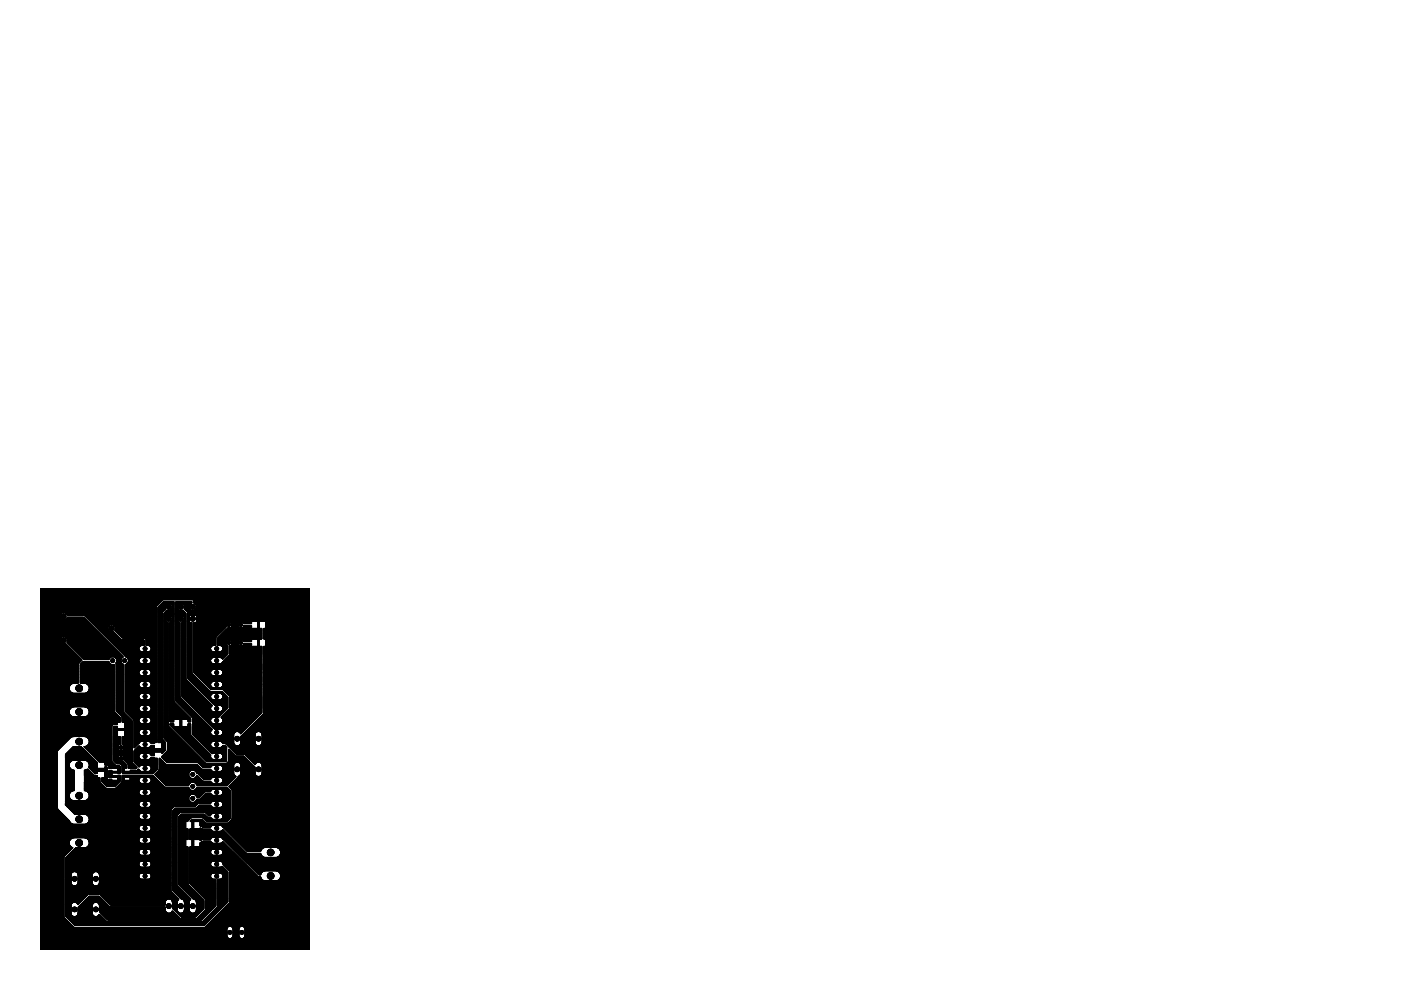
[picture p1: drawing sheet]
<svg xmlns="http://www.w3.org/2000/svg" width="297mm" height="210mm" viewBox="0 0 297 210" stroke-linecap="round" stroke-linejoin="round" font-family="sans-serif">
<g fill="#000" stroke="#000" stroke-width=".21">
<path d="M8.5 140h3.5zM8.5 139.9l3.5 .1zM8.5 139.9h3.5zM8.5 139.8l3.5 .1zM8.5 139.8h3.5zM8.5 139.7l3.5 .1zM8.5 139.7h3.5zM8.5 139.6l3.5 .1zM8.5 139.6h3.5zM8.5 139.5l3.5 .1zM8.5 139.5h3.5zM8.5 139.4l3.5 .1z"/>
<path d="M8.5 139.4h3.5zM8.5 139.3l3.5 .1zM8.5 139.3h3.5zM8.5 139.2l3.5 .1zM8.5 139.2h3.5zM8.5 139.1l3.5 .1zM8.5 139.1h3.5zM8.5 139l3.5 .1zM8.5 139h3.5zM8.5 138.9l3.5 .1zM8.5 138.9h3.5zM8.5 138.8l3.5 .1z"/>
<path d="M8.5 138.8h3.5zM8.5 138.7l3.5 .1zM8.5 138.7h3.5zM8.5 138.6l3.5 .1zM8.5 138.6h3.5zM8.5 138.5l3.5 .1zM8.5 138.5h3.5zM8.5 138.4l3.5 .1zM8.5 138.4h3.5zM8.5 138.3l3.5 .1zM8.5 138.3h3.5zM8.5 138.2l3.5 .1z"/>
<path d="M8.5 138.2h3.5zM8.5 138.1l3.5 .1zM8.5 138.1h3.5zM8.5 138l3.5 .1zM8.5 138h3.5zM8.5 137.9l3.5 .1zM8.5 137.9h3.5zM8.5 137.8l3.5 .1zM8.5 137.8h3.5zM8.5 137.7l3.5 .1zM8.5 137.7h3.5zM8.5 137.6l3.5 .1z"/>
<path d="M8.5 137.6h3.5zM8.5 137.5l3.5 .1zM8.5 137.5h3.5zM8.5 137.4l3.5 .1zM8.5 137.4h3.5zM8.5 137.3l3.5 .1zM8.5 137.3h3.5zM8.5 137.2l3.5 .1zM8.5 137.2h3.5zM8.5 137.1l3.5 .1zM8.5 137.1h3.5zM8.5 137l3.5 .1z"/>
<path d="M8.5 137h3.5zM8.5 136.9l3.5 .1zM8.5 136.9h3.5zM8.5 136.8l3.5 .1zM8.5 136.8h3.5zM8.5 136.7l3.5 .1zM8.5 136.7h3.5zM8.5 136.6l3.5 .1zM8.5 136.6h3.5zM8.5 136.5l3.5 .1zM8.5 136.5h3.5zM8.5 136.4l3.5 .1z"/>
<path d="M8.5 136.4h3.5zM8.5 136.3l3.5 .1zM8.5 136.3h3.5zM8.5 136.2l3.5 .1zM8.5 136.2h3.5zM8.5 136.1l3.5 .1zM8.5 136.1h3.5zM8.5 136l3.5 .1zM8.5 136h3.5zM8.5 135.9l3.5 .1zM8.5 135.9h3.5zM8.5 135.8l3.5 .1z"/>
<path d="M8.5 135.8h3.5zM8.5 135.7l3.5 .1zM8.5 135.7h3.5zM8.5 135.6l3.5 .1zM8.5 135.6h3.5zM8.5 135.5l3.5 .1zM8.5 135.5h3.5zM8.5 135.4l3.5 .1zM8.5 135.4h3.5zM8.5 135.3l3.5 .1zM8.5 135.3h3.5zM8.5 135.2l3.5 .1z"/>
<path d="M8.5 135.2h3.5zM8.5 135.1l3.5 .1zM8.5 135.1h3.5zM8.5 135l3.5 .1zM8.5 135h3.5zM8.5 134.9l3.5 .1zM8.5 134.9h3.5zM8.5 134.8l3.5 .1zM8.5 134.8h3.5zM8.5 134.7l3.5 .1zM8.5 134.7h3.5zM8.5 134.6l3.5 .1z"/>
<path d="M8.5 134.6h3.5zM8.5 134.5l3.5 .1zM8.5 134.5h3.5zM8.5 134.4l3.5 .1zM8.5 134.4h3.5zM8.5 134.3l3.5 .1zM8.5 134.3h3.5zM8.5 134.2l3.5 .1zM8.5 134.2h3.5zM8.5 134.1l3.5 .1zM8.5 134.1h3.5zM8.5 134l3.5 .1z"/>
<path d="M8.5 134h3.5zM8.5 133.9l3.5 .1zM8.5 133.9h3.5zM8.5 133.8l3.5 .1zM8.5 133.8h3.5zM8.5 133.7l3.5 .1zM8.5 133.7h3.5zM8.5 133.6l3.5 .1zM8.5 133.6h3.5zM8.5 133.5l3.5 .1zM8.5 133.5h3.5zM8.5 133.4l3.5 .1z"/>
<path d="M8.5 133.4h3.5zM8.5 133.3l3.5 .1zM8.5 133.3h3.5zM8.5 133.2l3.5 .1zM8.5 133.2h3.5zM8.5 133.1l3.5 .1zM8.5 133.1h3.5zM8.5 133l3.5 .1zM8.5 133h3.5zM8.5 132.9l3.5 .1zM8.5 132.9h3.5zM8.5 132.8l3.5 .1z"/>
<path d="M8.5 132.8h3.5zM8.5 132.7l3.5 .1zM8.5 132.7h3.5zM8.5 132.6l3.5 .1zM8.5 132.6h3.5zM8.5 132.5l3.5 .1zM8.5 132.5h3.5zM8.5 132.4l3.5 .1zM8.5 132.4h3.5zM8.5 132.3l3.5 .1zM8.5 132.3h3.5zM8.5 132.2l3.5 .1z"/>
<path d="M8.5 132.2h3.5zM8.5 132.1l3.5 .1zM8.5 132.1h3.5zM8.5 132l3.5 .1zM8.5 132h3.5zM8.5 131.9l3.5 .1zM8.5 131.9h3.5zM8.5 131.8l3.5 .1zM8.5 131.8h3.5zM8.5 131.7l3.5 .1zM8.5 131.7h3.5zM8.5 131.6l3.5 .1z"/>
<path d="M8.5 131.6h3.5zM8.5 131.5l3.5 .1zM8.5 131.5h3.5zM8.5 131.4l3.5 .1zM8.5 131.4h3.5zM8.5 131.3l3.5 .1zM8.5 131.3h3.5zM8.5 131.2l3.5 .1zM8.5 131.2h3.5zM8.5 131.1l3.5 .1zM8.5 131.1h3.5zM8.5 131l3.5 .1z"/>
<path d="M8.5 131h3.5zM8.5 130.9l3.5 .1zM8.5 130.9h3.5zM8.5 130.8l3.5 .1zM8.5 130.8h3.5zM8.5 130.7l3.5 .1zM8.5 130.7h3.5zM8.5 130.6l3.5 .1zM8.5 130.6h3.5zM8.5 130.5l3.5 .1zM8.5 130.5h3.5zM8.5 130.4l3.5 .1z"/>
<path d="M8.5 130.4h3.5zM8.5 130.3l3.5 .1zM8.5 130.3h3.5zM8.5 130.2l3.5 .1zM8.5 130.2h3.5zM8.5 130.1l3.5 .1zM8.5 130.1h3.5zM8.5 130l3.5 .1zM8.5 130h3.5zM8.5 129.9l3.5 .1zM8.5 129.9h3.5zM8.5 129.8l3.5 .1z"/>
<path d="M8.5 129.8h3.5zM8.5 129.7l3.5 .1zM8.5 129.7h3.5zM8.5 129.6l3.5 .1zM8.5 129.6h3.5zM8.5 129.5l3.5 .1zM8.5 129.5h3.5zM8.5 129.4l3.5 .1zM8.5 129.4h3.5zM8.5 129.3l3.5 .1zM8.5 129.3h3.5zM8.5 129.2l3.5 .1z"/>
<path d="M8.5 129.2h3.5zM8.5 129.1l3.5 .1zM8.5 129.1h3.5zM8.5 129l3.5 .1zM8.5 129h3.5zM8.5 128.9l3.5 .1zM8.5 128.9h3.5zM8.5 128.8l3.5 .1zM8.5 128.8h3.5zM8.5 128.7l3.5 .1zM8.5 128.7h3.5zM8.5 128.6l3.5 .1z"/>
<path d="M8.5 128.6h3.5zM8.5 128.5l3.5 .1zM8.5 128.5h3.5zM8.5 128.4l3.5 .1zM8.5 128.4h3.5zM8.5 128.3l3.5 .1zM8.5 128.3h3.5zM8.5 128.2l3.5 .1zM8.5 128.2h3.5zM8.5 128.1l3.5 .1zM8.5 128.1h3.5zM8.5 128l3.5 .1z"/>
<path d="M8.5 128h3.5zM8.5 127.9l3.5 .1zM8.5 127.9h3.5zM8.5 127.8l3.5 .1zM8.5 127.8h3.5zM8.5 127.7l3.5 .1zM8.5 127.7h3.5zM8.5 127.6l3.5 .1zM8.5 127.6h3.5zM8.5 127.5l3.5 .1zM8.5 127.5h3.5zM8.5 127.4l3.5 .1z"/>
<path d="M8.5 127.4h3.5zM8.5 127.3l3.5 .1zM8.5 127.3h3.5zM8.5 127.2l3.5 .1zM8.5 127.2h3.5zM8.5 127.1l3.5 .1zM8.5 127.1h3.5zM8.5 127l3.5 .1zM8.5 127h3.5zM8.5 126.9l3.5 .1zM8.5 126.9h3.5zM8.5 126.8l3.5 .1z"/>
<path d="M8.5 126.8h3.5zM8.5 126.7l3.5 .1zM8.5 126.7h3.5zM8.5 126.6l3.5 .1zM8.5 126.6h3.5zM8.5 126.5l3.5 .1zM8.5 126.5h3.5zM8.5 126.4l3.5 .1zM8.5 126.4h3.5zM8.5 126.3l3.5 .1zM8.5 126.3h3.5zM8.5 126.2l3.5 .1z"/>
<path d="M8.5 126.2h3.5zM8.5 126.1l3.5 .1zM8.5 126.1h3.5zM8.5 126l3.5 .1zM8.5 126h3.5zM8.5 125.9l3.5 .1zM8.5 125.9h3.5zM8.5 125.8l3.5 .1zM8.5 125.8h3.5zM8.5 125.7l3.5 .1zM8.5 125.7h3.5zM8.5 125.6l3.5 .1z"/>
<path d="M8.5 125.6h3.5zM8.5 125.5l3.5 .1zM8.5 125.5h3.5zM8.5 125.4l3.5 .1zM8.5 125.4h3.5zM8.5 125.3l3.5 .1zM8.5 125.3h3.5zM8.5 125.2l3.5 .1zM8.5 125.2h3.5zM8.5 125.1l3.5 .1zM8.5 125.1h3.5zM8.5 125l3.5 .1z"/>
<path d="M8.5 125h3.5zM8.5 124.9l3.5 .1zM8.5 124.9h3.5zM8.5 124.8l3.5 .1zM12 127l.6 .1zM12 127h.6zM12 126.9l.6 .1zM12 126.9h.6zM12 126.8l.6 .1zM12 126.8h.6zM12 126.7l.6 .1zM12 126.7h.6z"/>
<path d="M12.1 127.2h.6zM12.1 127.1l.6 .1zM12.1 127.1h.6zM12.1 127l.6 .1zM12.1 126.6l.6 .1zM12.1 126.6h.6zM12.1 126.5l.6 .1zM12.1 127.3h.6zM12.1 127.2l.6 .1zM12.1 126.5h.6zM12.1 126.4l.6 .1zM12.1 126.4h.6z"/>
<path d="M12 136l.7 .1zM12 136h.7zM12 135.9l.7 .1zM12 135.9h.7zM12 135.8l.7 .1zM12 135.8h.7zM12 135.7l.7 .1zM12 135.7h.7zM12 135.6l.7 .1zM12 135.6h.7zM12 135.5l.7 .1zM12 135.5h.7z"/>
<path d="M12 135.4l.7 .1zM12 131h.7zM12 130.9l.7 .1zM12 130.9h.7zM12 130.8l.7 .1zM12 130.8h.7zM12 130.7l.7 .1zM12 130.7h.7zM12 130.6l.7 .1zM12 130.6h.7zM12 130.5l.7 .1zM12 130.5h.7z"/>
<path d="M12 130.4l.7 .1zM12 130.4h.7zM12 130.3l.7 .1zM12 127.4h.7zM12 127.3l.7 .1zM12 127.3h.7zM12 126.4h.7zM12 126.3l.7 .1zM12.1 136.1h.6zM12.1 135.4h.6zM12.1 131h.6zM12.1 130.3l.6 .1z"/>
<path d="M12.1 127.4l.6 .1zM12.1 127.4h.6zM12.1 126.3l.6 .1zM12.1 126.3h.6zM12 136.1h.8zM12 135.4h.8zM12 131h.8zM12 130.3h.8zM12 127.5h.8zM12 126.2l.8 .1zM12.1 136.1l.7 .1zM12.1 135.4h.7z"/>
<path d="M12.1 131l.7 .1zM12.1 130.3h.7zM12.1 127.5l.7 .1zM12.1 126.2h.7zM12.1 135.3l.7 .1zM12.1 131.1h.7zM12.1 130.2l.7 .1zM12.1 127.6h.7zM12.1 126.1l.7 .1zM12 136.2h.8zM12 135.3h.8zM12 131.1h.8z"/>
<path d="M12 130.2l.8 .1zM12 127.6l.8 .1zM12 126.1h.8zM12.1 136.2h.8zM12.1 135.3h.8zM12.1 131.1h.8zM12.1 130.2h.8zM12.1 127.7h.8zM12.1 126l.8 .1zM12.1 126h.8zM12 136.2h.9zM12 135.3h.9z"/>
<path d="M12 131.1l.9 .1zM12 130.2h.9zM12 127.7l.9 .1zM12 126h.9zM12.1 136.2l.8 .1zM12.1 135.2l.8 .1zM12.1 131.2h.8zM12.1 127.8h.8zM12.1 127.7l.8 .1zM12.1 125.9l.8 .1zM12.1 136.3h.9zM12.1 135.2h.9z"/>
<path d="M12.1 131.2h.9zM12.1 130.1l.9 .1zM12.1 127.8h.9zM12.1 125.9h.9zM12 136.3h1zM12 135.2h1zM12 131.2l1 .1zM12 130.1h1zM12 127.8h1zM12 125.9h1zM12.1 136.3l.9 .1zM12.1 135.1l.9 .1z"/>
<path d="M12.1 131.2l.9 .1zM12.1 130.1h.9zM12.1 127.9h.9zM12.1 127.8l.9 .1zM12.1 125.8l.9 .1zM12 136.3l1 .1zM12 135.1l1 .1zM12 131.3h1zM12 130l1 .1zM12 127.9h1zM12 125.8l1 .1zM12.1 136.4h.9z"/>
<path d="M12.1 135.1h.9zM12.1 131.3h.9zM12.1 130l.9 .1zM12.1 127.9l.9 .1zM12.1 125.8h.9zM12.1 136.4h1zM12.1 135.1h1zM12.1 131.3l1 .1zM12.1 130h1zM12.1 127.9l1 .1zM12.1 125.8h1zM12 136.4l1.1 .1z"/>
<path d="M12 135l1.1 .1zM12 131.3l1.1 .1zM12 130h1.1zM12 128h1.1zM12 125.7l1.1 .1zM12.1 136.4l1 .1zM12.1 135l1 .1zM12.1 131.4h1zM12.1 129.9l1 .1zM12.1 128h1zM12.1 125.7l1 .1zM12 136.5h1.1z"/>
<path d="M12 135h1.1zM12 131.4h1.1zM12 129.9l1.1 .1zM12 128l1.1 .1zM12 125.7h1.1zM12.1 136.5h1.1zM12.1 135h1.1zM12.1 131.4l1.1 .1zM12.1 129.9h1.1zM12.1 128l1.1 .1zM12.1 125.6l1.1 .1zM12.1 128.1h1.1z"/>
<path d="M12 128.1h1.2zM12.7 126.9h.5zM12 125.6h1.2zM12.7 127h.6zM12.7 126.9l.6 .1zM12.7 126.9h.6zM12.7 126.8l.6 .1zM12.7 126.8h.6zM12.7 126.7l.6 .1zM12.7 126.7h.6zM12 128.1l1.3 .1zM12.7 127.1h.6z"/>
<path d="M12.7 127l.6 .1zM12.7 126.6l.6 .1zM12.7 126.6h.6zM12 125.6h1.3zM12.1 128.1l1.2 .1zM12.7 127.2h.6zM12.7 127.1l.6 .1zM12.7 126.5l.6 .1zM12.1 125.6h1.2zM12.7 127.3h.6zM12.7 127.2l.6 .1zM12.7 126.5h.6z"/>
<path d="M12.7 126.4l.6 .1zM12.1 128.2h1.2zM12.7 126.4h.6zM12.1 125.5l1.2 .1zM12.7 127.3h.7zM12.7 126.4h.7zM12.1 128.2h1.3zM12.7 127.3l.7 .1zM12.1 125.5h1.3zM12 128.2l1.4 .1zM12.8 127.4h.6zM12.8 126.3l.6 .1z"/>
<path d="M12 125.5h1.4zM12.7 127.4h.7zM12.7 126.3l.7 .1zM12.8 127.4l.6 .1zM12.8 126.3h.6zM12.1 128.2l1.4 .1zM12.8 127.5h.7zM12.8 126.2l.7 .1zM12.1 125.5h1.4zM12.1 128.3h1.4zM12.8 127.5l.7 .1zM12.8 126.2h.7z"/>
<path d="M12.1 125.4l1.4 .1zM12.1 125.4h1.4zM12.8 127.6h.8zM12.8 126.1l.8 .1zM13.4 136.2h.2zM13.4 135.3h.2zM13.4 131.1l.2 .1zM13.4 130.2h.2zM12.9 127.6l.7 .1zM12.9 126.1h.7zM12 128.3l1.6 .1zM12 125.4h1.6z"/>
<path d="M12 128.4h1.7zM12 125.3l1.7 .1zM13.3 136.2h.4zM13.3 135.3h.4zM13.3 131.1h.4zM13.3 130.2h.4zM12.9 127.7h.8zM12.9 126l.8 .1zM12.9 126h.8zM13.3 130.2l.4 .1zM13.2 136.1l.6 .1zM13.2 135.3l.6 .1z"/>
<path d="M13.2 131.1h.6zM13.2 130.2l.6 .1zM12.9 127.7l.9 .1zM13.3 127h.5zM13.3 126.9l.5 .1zM13.3 126.9h.5zM13.3 126.8l.5 .1zM13.3 126.8h.5zM13.3 126.7l.5 .1zM12.9 126h.9zM13.3 127l.5 .1zM13.3 126.7h.5z"/>
<path d="M13.2 135.4h.6zM13.2 131l.6 .1zM13.2 130.3h.6zM12.1 128.4h1.7zM13.3 127.1h.5zM13.3 126.6l.5 .1zM12.1 125.3h1.7zM13.1 136.1h.7zM13.1 135.4h.7zM13.1 131h.7zM13.1 130.3h.7zM13.1 130.3l.7 .1z"/>
<path d="M13 127.8h.8zM13.3 127.1l.5 .1zM13.3 126.6h.5zM13 125.9l.8 .1zM13.3 127.1l.6 .1zM13.3 126.5l.6 .1zM13.1 136l.8 .1zM13.1 135.4l.8 .1zM13.1 131h.8zM13.1 130.9l.8 .1zM13.1 130.4h.8zM13.1 130.3l.8 .1z"/>
<path d="M13.3 127.2l.6 .1zM13.3 127.2h.6zM13.3 126.5h.6zM13.1 136h.8zM13.1 135.5h.8zM13.1 130.4l.8 .1zM12 128.4l1.9 .1zM13 127.8h.9zM13.4 127.2l.5 .1zM13.4 126.5h.5zM13 125.9h.9zM12 125.3h1.9z"/>
<path d="M13 136h.9zM13 135.9l.9 .1zM13 135.5l.9 .1zM13 130.9h.9zM13 130.5h.9zM13 130.4l.9 .1zM13 135.9h.9zM13 135.6l.9 .1zM13 135.6h.9zM13 130.8l.9 .1zM13 130.8h.9zM13 130.5l.9 .1z"/>
<path d="M13.4 127.3h.5zM13.4 126.4l.5 .1zM13.8 136.5h.2zM13 135.8l1 .1zM13 135.8h1zM13 135.7l1 .1zM13 135.7h1zM13 135.6l1 .1zM13 130.7l1 .1zM13 130.7h1zM13 130.6l1 .1zM13 130.6h1z"/>
<path d="M13 127.8h1zM13.4 127.3h.6zM13.4 126.4h.6zM13 125.9h1zM12 136.5l2 .1zM12.1 136.5l1.9 .1zM12 136.6h2zM12.1 136.6h2zM12.1 128.4l2 .1zM12.1 125.2l2 .1zM13 127.8l1.1 .1zM13.4 127.3l.7 .1z"/>
<path d="M13.4 126.4h.7zM13 125.9h1.1zM12.1 136.6l2 .1zM12 136.7h2.1zM12.1 136.7h2zM13.4 127.4h.7zM13.4 126.3l.7 .1zM12 136.7h2.2zM12.1 136.7l2.1 .1zM12.1 136.8h2.1zM13.8 127.7h.4zM13.6 127.6l.6 .1z"/>
<path d="M13.5 127.5h.7zM14 127.3h.2zM13.9 127.1l.3 .1zM13.9 126.5l.3 .1zM14 126.4h.2zM13.5 126.2l.7 .1zM13.6 126.1h.6zM13.8 126h.4zM12 136.8h2.2zM13 127.9h1.2zM14.1 127.8h.1zM14 127.8h.2z"/>
<path d="M13.9 127.8h.3zM13.8 127.7l.4 .1zM13.7 127.7h.5zM13.7 127.6l.5 .1zM13.6 127.6h.6zM13.6 127.5l.6 .1zM13.5 127.5l.7 .1zM13.5 127.4l.7 .1zM13.4 127.4h.8zM14.1 127.3h.1zM13.9 127.2l.3 .1zM13.9 127.2h.3z"/>
<path d="M13.9 127.1h.3zM13.8 127.1h.4zM13.8 127l.4 .1zM13.8 127h.4zM13.8 126.9l.4 .1zM13.8 126.9h.4zM13.8 126.8l.4 .1zM13.8 126.8h.4zM13.8 126.7l.4 .1zM13.8 126.7h.4zM13.8 126.6l.4 .1zM13.9 126.6h.3z"/>
<path d="M13.9 126.5h.3zM14 126.4l.2 .1zM14.1 126.4h.1zM13.4 126.3l.8 .1zM13.4 126.3h.8zM13.5 126.3h.7zM13.5 126.2h.7zM13.6 126.2h.6zM13.6 126.1l.6 .1zM13.7 126.1h.5zM13.7 126l.5 .1zM13.9 125.9l.3 .1z"/>
<path d="M14 125.9h.2zM14.1 125.9h.1zM13 125.8l1.2 .1zM12.1 136.8h2.2zM12 136.8l2.3 .1zM12.1 136.8l2.2 .1zM12.1 136.9h2.3zM12 136.9h2.4zM12.1 136.9l2.3 .1zM12 136.9l2.4 .1zM12.1 137h2.3zM14.1 128.4l.3 .1z"/>
<path d="M14.3 127.8h.1zM14.3 127.3h.1zM14.3 126.4h.1zM14.3 125.9h.1zM14.1 125.3h.3zM12.1 137h2.4zM14.3 127.3h.2zM14.3 126.4h.2zM12 137l2.5 .1zM12.1 137.1h2.4zM14.3 127.8h.2zM14.3 126.4l.2 .1z"/>
<path d="M14.3 125.9h.2zM12 137.1h2.5zM12.1 137.1h2.5zM14.3 127.2l.3 .1zM14.3 126.5h.3zM13.9 128.4h.7zM13.9 125.3h.7zM12.1 137.1l2.5 .1zM14.3 127.8h.3zM14.3 127.2h.3zM14.3 127.1l.3 .1zM14.3 126.5l.3 .1z"/>
<path d="M14.3 125.9l.3 .1zM12 137.2h2.6zM12.1 137.2h2.5zM14.3 127.1h.3zM14.3 126.6h.3zM12 137.2h2.7zM12.1 137.2l2.6 .1zM13.8 128.4h.9zM14.3 127.7l.4 .1zM14.3 127.1h.4zM14.3 127l.4 .1zM14.3 127h.4z"/>
<path d="M14.3 126.7l.4 .1zM14.3 126.7h.4zM14.3 126.6l.4 .1zM14.3 126h.4zM13.8 125.3l.9 .1zM14.3 127.7h.4zM14.3 126.9l.4 .1zM14.3 126.9h.4zM14.3 126.8l.4 .1zM14.3 126.8h.4zM12 137.3h2.8zM12.1 137.3l2.7 .1z"/>
<path d="M13.7 128.4h1.1zM13.7 125.3l1.1 .1zM12 137.3l2.8 .1zM12.1 137.4h2.7zM14.3 127.7h.5zM14.3 127.6l.5 .1zM14.3 126.1h.5zM14.3 126l.5 .1zM13.7 128.3l1.1 .1zM13.7 125.4h1.1zM12.1 137.4h2.8zM14.3 127.6l.6 .1z"/>
<path d="M14.3 126.1h.6zM12 137.4l2.9 .1zM12.1 137.4l2.8 .1zM13.6 128.3h1.3zM14.3 127.6h.6zM14.3 126.1l.6 .1zM13.6 125.4h1.3zM12 137.5h2.9zM12.1 137.5h2.8zM13.5 128.3h1.4zM14.3 127.5l.6 .1zM14.3 126.2h.6z"/>
<path d="M13.5 125.4l1.4 .1zM12.1 137.5h2.9zM13.5 128.2l1.5 .1zM14.3 127.5l.7 .1zM14.3 127.5h.7zM14.3 126.2l.7 .1zM14.3 126.2h.7zM13.5 125.5h1.5zM12 137.5l3 .1zM12.1 137.6h2.9zM14.3 127.4l.7 .1zM14.3 126.3h.7z"/>
<path d="M12 137.6h3zM13.4 128.2l1.6 .1zM13.4 125.5h1.6zM12.1 137.6h3zM14.3 127.4h.8zM14.3 126.3l.8 .1zM14.3 126.3h.8zM13.4 128.2h1.7zM14.4 127.4h.7zM14.4 126.3l.7 .1zM13.4 125.5h1.7zM12.1 137.6l3 .1z"/>
<path d="M14.4 127.3l.7 .1zM14.5 127.3h.6zM14.5 126.4h.6zM14.4 126.4h.7zM13.4 125.5l1.7 .1zM12 137.7h3.1zM12.1 137.7h3.1zM14.6 127.3h.6zM14.6 127.2l.6 .1zM14.6 126.5h.6zM14.6 126.4l.6 .1zM12 137.7l3.2 .1z"/>
<path d="M13.3 128.1l1.9 .1zM14.6 127.2h.6zM14.7 127.1l.5 .1zM14.7 126.6h.5zM14.6 126.5l.6 .1zM13.3 125.6h1.9zM12.1 137.7l3.1 .1zM14.6 127.1l.6 .1zM14.7 127.1h.5zM14.7 127l.5 .1zM14.7 126.7h.5zM14.7 126.6l.5 .1z"/>
<path d="M13.3 128.1h1.9zM14.8 127h.4zM14.8 126.9l.4 .1zM14.8 126.9h.4zM14.8 126.8l.4 .1zM14.8 126.8h.4zM14.8 126.7l.4 .1zM12.1 137.8h3.1zM14.7 127h.5zM14.7 126.7l.5 .1zM12 137.8h3.3zM12.1 137.8l3.2 .1z"/>
<path d="M13.2 128.1h2.1zM13.2 125.6l2.1 .1zM12 137.8l3.3 .1zM13.2 128l2.1 .1zM12.1 137.9h3.2zM13.2 125.7h2.1zM13.1 128h2.2zM13.1 125.7l2.2 .1zM12.1 137.9h3.3zM13.1 128h2.3zM13.1 125.7l2.3 .1zM12 137.9l3.4 .1z"/>
<path d="M12.1 137.9l3.3 .1zM13.1 127.9l2.3 .1zM13.1 125.8h2.3zM12 138h3.4zM12.1 138h3.4zM13 127.9h2.5zM13 125.8l2.5 .1zM14.4 127.8l1.1 .1zM14.4 125.9h1.1zM14.3 127.9h1.2zM14.5 127.8h1zM14.5 125.9h1z"/>
<path d="M14.3 125.8l1.2 .1zM12 138l3.5 .1zM12.1 138.1h3.4zM14.6 127.8h.9zM14.6 125.9h.9zM12 138.1h3.6zM14.7 127.8h.9zM14.7 127.7l.9 .1zM14.7 126h.9zM14.7 125.9l.9 .1zM12.1 138.1l3.5 .1zM14.8 127.7l.8 .1z"/>
<path d="M14.8 127.7h.8zM14.8 126h.8zM14.9 127.6l.7 .1zM14.9 126.1h.7zM14.8 126l.8 .1zM12 138.2h3.6zM12.1 138.2h3.6zM14.9 127.6h.8zM14.9 126.1l.8 .1zM12 138.2l3.7 .1zM15 127.5l.7 .1zM15 126.2h.7z"/>
<path d="M12.1 138.2l3.6 .1zM15 127.5h.7zM15 126.2l.7 .1zM15 127.4l.7 .1zM15 126.3h.7zM12.1 138.3h3.6zM15.1 127.4h.6zM15.2 127.3h.5zM15.2 126.4h.5zM15.1 126.3l.6 .1zM15.1 126.3h.6zM12 138.3h3.8z"/>
<path d="M15.1 127.4h.7zM15.1 127.3l.7 .1zM15.1 126.4h.7zM15.1 126.3l.7 .1zM12.1 138.3l3.7 .1zM15.2 127.3h.6zM15.2 127.2l.6 .1zM15.2 126.5h.6zM15.2 126.4l.6 .1zM15.2 126.4h.6zM12 138.3l3.8 .1zM15.2 127.2h.6z"/>
<path d="M15.2 127.1l.6 .1zM15.2 127.1h.6zM15.2 127l.6 .1zM15.2 126.6l.6 .1zM15.2 126.6h.6zM15.2 126.5l.6 .1zM12.1 138.4h3.7zM15.3 126.9h.5zM15.2 126.7h.6zM15.3 127h.6zM15.3 126.9l.6 .1zM15.3 126.9h.6z"/>
<path d="M15.3 126.8l.6 .1zM15.3 126.8h.6zM15.3 126.7l.6 .1zM15.3 126.7h.6zM12.1 138.4h3.8zM12 138.4l3.9 .1zM12.1 138.5h3.8zM12 138.5h3.9zM12.1 138.5h3.9zM12.1 138.5l3.9 .1zM12 138.6h4zM12.1 138.6h3.9z"/>
<path d="M12 138.6h4.1zM12.1 138.6l4 .1zM12 138.7h4.2zM12.1 138.7h4.1zM12 138.7l4.2 .1zM12.1 138.7l4.1 .1zM12.1 138.8h4.2zM12 138.8l4.3 .1zM12.1 138.8l4.2 .1zM12 138.9h4.3zM12.1 138.9h4.2zM12.1 138.9h4.3z"/>
<path d="M12 138.9l4.4 .1zM12.1 139h4.3zM12 139h4.4zM12.1 139h4.4zM12.1 139l4.4 .1zM12 139.1h4.5zM12.1 139.1h4.5zM12 139.1h4.6zM12.1 139.1l4.5 .1zM12 139.2h4.7zM12.1 139.2l4.6 .1zM12 139.2l4.7 .1z"/>
<path d="M12.1 139.3h4.6zM12.1 139.3h4.7zM12 139.3l4.8 .1zM12.1 139.3l4.7 .1zM12 139.4h4.8zM12.1 139.4h4.7zM12.1 139.4h4.8zM12 139.4l4.9 .1zM12.1 139.5h4.8zM12 139.5h5zM12.1 139.5l4.9 .1zM12 139.6h5z"/>
<path d="M12.1 139.6h5zM12 139.6l5.1 .1zM12.1 139.6l5 .1zM12.1 139.7h5zM12 139.7h5.2zM12.1 139.7l5.1 .1zM12 139.7l5.2 .1zM12.1 139.8h5.1zM12.1 139.8h5.2zM12 139.8l5.3 .1zM12.1 140h5.2zM12.1 139.8l5.2 .1z"/>
<path d="M12 140h5.3zM12 139.9h5.3zM12.1 140h5.3zM12.1 139.9h5.3zM12.1 139.9l5.3 .1zM14.2 130.9h3.5zM14.3 130.9h3.4zM14.3 130.9l3.5 .1zM14.3 131h3.5zM14.2 131h3.6zM14.2 131h3.7zM14.2 131l3.7 .1z"/>
<path d="M14.2 131.1h3.7zM14.1 131.1h3.8zM14.1 131.1h3.9zM14.1 131.1l3.9 .1zM14.1 131.2h3.9zM14 131.2h4.1zM14 131.2l4.1 .1zM14 131.3h4.1zM13.9 131.3h4.3zM13.9 131.3l4.3 .1zM13.9 131.4h4.3zM13.8 131.4h4.4z"/>
<path d="M12.1 131.4l6.2 .1zM13.8 131.4l4.5 .1zM12.1 131.5h6.2zM12 131.5h6.4zM12.1 131.5l6.3 .1zM12.1 131.6h6.3zM12.1 131.6h6.4zM12 131.6l6.5 .1zM12.1 131.6l6.4 .1zM12.1 131.7h6.4zM12.1 131.7l6.5 .1zM12 131.7l6.6 .1z"/>
<path d="M12.1 131.8h6.5zM12.1 131.8l6.6 .1zM12.1 131.8h6.6zM12 131.9h6.7zM12.1 131.9h6.7zM12.1 132h6.7zM12.1 131.9l6.7 .1zM12 132h6.9zM12.1 132l6.8 .1zM12.1 132.1h6.8zM12.1 132.1h6.9zM12 132.1l7 .1z"/>
<path d="M12.1 132.1l6.9 .1zM12.1 132.2h6.9zM12.1 132.2l7 .1zM12 132.2l7.1 .1zM12.1 132.3h7zM12.1 132.3l7.1 .1zM12.1 132.4h7.1zM12 132.4h7.2zM12.1 132.4h7.2zM12.1 132.5h7.2zM12.1 132.4l7.2 .1zM12 132.5h7.4z"/>
<path d="M12.1 132.5l7.3 .1zM12.1 132.6h7.3zM12.1 132.6l7.4 .1zM12 132.6l7.5 .1zM12.1 132.7h7.4zM12.1 132.7l7.5 .1zM12.1 132.7h7.5zM12 132.8h7.6zM12.1 132.8h7.5zM12.1 132.8l7.6 .1zM12.1 132.9h7.6zM12 132.9h7.7z"/>
<path d="M12.1 132.9h7.7zM12 132.9l7.8 .1zM12.1 133h7.7zM12.1 133h7.8zM12 133l7.9 .1zM12.1 133l7.8 .1zM12 133.1h7.9zM12.1 133.1h7.8zM12.1 133.1l7.9 .1zM12 133.1l8 .1zM12.1 133.2h7.9zM12 133.2h8z"/>
<path d="M12.1 133.2l8 .1zM12 133.3h8.1zM12.1 133.3h8.1zM12 133.3l8.2 .1zM12.1 133.3l8.1 .1zM12.1 133.4h8.1zM12 133.4h8.3zM12.1 133.4l8.2 .1zM12 133.5h8.3zM12.1 133.5h8.2zM12.1 133.5h8.3zM12 133.5l8.4 .1z"/>
<path d="M12.1 133.5l8.3 .1zM12 133.6h8.4zM12.1 133.6h8.3zM12.1 133.6l8.4 .1zM12 133.6l8.5 .1zM12.1 133.7h8.4zM12 133.7l8.6 .1zM12.1 133.7l8.5 .1zM12.1 133.8h8.5zM12 133.8h8.6zM12.1 133.8h8.6zM12 133.8l8.7 .1z"/>
<path d="M12.1 133.9h8.6zM12 133.9h8.8zM12.1 133.9l8.7 .1zM12 134h8.8zM12.1 134h8.7zM12.1 134h8.8zM12 134l8.9 .1zM12.1 134l8.8 .1zM12 134.1h8.9zM12.1 134.1l8.9 .1zM12 134.2h9zM12.1 134.2h8.9z"/>
<path d="M12 134.2l9.1 .1zM12.1 134.2l9 .1zM12.1 134.3h9zM12 134.3h9.1zM12.1 134.3h9.1zM12 134.3l9.2 .1zM12.1 134.4h9.1zM12.1 134.4h9.2zM12 134.4l9.3 .1zM12.1 134.4l9.2 .1zM12 134.5h9.3zM12.1 134.5h9.2z"/>
<path d="M12.1 134.5l9.3 .1zM12 134.5l9.4 .1zM12.1 134.6h9.3zM12 134.6h9.4zM12.1 134.6l9.4 .1zM12 134.7h9.5zM12.1 134.7h9.4zM12 134.7l9.6 .1zM12.1 134.7l9.5 .1zM12.1 134.8h9.5zM12 134.8h9.7zM12.1 134.8l9.6 .1z"/>
<path d="M12 134.9h9.7zM12.1 134.9h9.6zM12.1 134.9h9.7zM12 134.9l9.8 .1zM12.1 134.9l9.7 .1zM13.8 135h8zM13.9 135l8 .1zM13.9 135.1h8zM14 135.1l8 .1zM14 135.2h8zM14.1 135.2h8zM14.1 135.2l8 .1z"/>
<path d="M14.1 135.3h8zM14.2 135.3l8 .1zM14.2 135.4h8zM14.3 135.4l8 .1zM14.3 135.5l8.1 .1zM14.3 135.5h8.1zM14.3 135.6h8.1zM14.3 135.6l8.2 .1zM14.3 135.7h8.2zM14.3 135.7h8.3zM14.3 135.8h8.3zM14.3 135.7l8.3 .1z"/>
<path d="M14.3 135.8l8.4 .1zM14.3 135.9h8.4zM14.3 135.9l8.5 .1zM14.3 136h8.5zM14.3 136l8.6 .1zM14.3 136h8.6zM20.9 133.5h2zM20.9 133.4l2 .1zM20.8 133.4h2.1zM20.8 133.3l2.1 .1zM20.7 133.3h2.2zM20.7 133.2l2.2 .1z"/>
<path d="M20.6 133.2h2.3zM20.6 133.1l2.3 .1zM20.5 133.1h2.4zM20.5 133l2.4 .1zM20.4 133l2.5 .1zM20.4 133h2.5zM20.4 132.9h2.5zM20.4 132.9l2.5 .1zM20.3 132.9h2.6zM21 133.5l1.9 .1zM14.2 136.1h8.7zM20.3 132.8l2.6 .1z"/>
<path d="M21 133.6h1.9zM14.2 136.1l8.8 .1zM20.3 132.8l2.7 .1zM21 133.6h2zM20.2 132.8h2.8zM21.1 133.6l1.9 .1zM14.2 136.2h8.8zM20.2 132.7l2.8 .1zM14.2 136.2h8.9zM21.1 133.7h2zM20.2 132.7l2.9 .1zM14.3 136.2h8.8z"/>
<path d="M21.1 133.7l2 .1zM17.8 139.8h5.3zM17.8 139.7l5.3 .1zM14.3 136.2l8.8 .1zM20.1 132.7h3zM17.9 139.8l5.2 .1zM17.7 139.7h5.4zM14.3 136.3h8.8zM21.2 133.7l1.9 .1zM21.2 133.8h1.9zM20.1 132.6l3 .1zM14.4 136.3h8.8z"/>
<path d="M21.2 133.8h2zM20.1 132.6l3.1 .1zM17.7 139.6l5.5 .1zM14.4 136.3l8.8 .1zM20 132.6h3.2zM21.3 133.8l1.9 .1zM17.6 139.6h5.6zM14.4 136.4h8.8zM21.3 133.9h1.9zM20 132.5l3.2 .1zM17.6 139.5l5.7 .1zM21.3 133.9h2z"/>
<path d="M20 132.5h3.3zM14.5 136.4l8.8 .1zM19.9 132.5h3.4zM21.4 133.9l1.9 .1zM17.5 139.5h5.8zM14.5 136.5h8.8zM21.4 134h1.9zM19.9 132.4l3.4 .1zM17.5 139.4l5.9 .1zM14.6 136.5l8.8 .1zM17.5 139.4h5.9zM17.4 139.4h6z"/>
<path d="M14.6 136.6h8.8zM17.4 139.4h6.1zM14.6 136.6h8.9zM17.4 139.3l6.1 .1zM14.7 136.6l8.8 .1zM14.7 136.7h8.8zM17.3 139.3h6.2zM14.8 136.7h8.8zM14.8 136.7l8.8 .1zM14.8 136.8h8.8zM14.9 136.8h8.8zM14.9 136.8l8.8 .1z"/>
<path d="M14.9 136.9h8.8zM23.5 133.7h.2zM23.5 132.7l.2 .1zM15 136.9l8.8 .1zM15 137h8.8zM23.5 133.6l.3 .1zM23.5 132.7l.3 .1zM15 137h8.9zM15.1 137l8.8 .1zM23.4 133.6l.5 .1zM23.4 132.8h.5zM15.1 137.1h8.8z"/>
<path d="M23.4 133.6h.5zM15.2 137.1h8.8zM23.3 133.6h.7zM23.3 132.8l.7 .1zM23.8 139.7h.2zM15.2 137.1l8.8 .1zM23.3 133.5l.7 .1zM15.2 137.2h8.8zM23.3 132.9h.7zM23.2 133.5h.8zM23.2 132.9h.8zM23.7 139.7h.4z"/>
<path d="M15.3 137.2h8.8zM23.2 133.5h.9zM23.2 132.9l.9 .1zM15.3 137.2l8.8 .1zM23.2 133.4l.9 .1zM23.2 133.4h.9zM23.2 133h.9zM23.7 139.7l.4 .1zM23.2 133.3l.9 .1zM23.2 133.1h.9zM23.2 133l.9 .1zM15.3 137.3h8.8z"/>
<path d="M21.4 134h2.7zM24 134h.1zM23.2 133.3h.9zM23.2 133.2l.9 .1zM23.2 133.2h.9zM23.2 133.1l.9 .1zM21.4 134h2.8zM23.6 139.8h.6zM15.4 137.3l8.8 .1zM21.5 134l2.7 .1zM23.6 139.8l.6 .1zM15.4 137.4h8.8z"/>
<path d="M23.6 139.9h.6zM21.5 134.1h2.7zM23.5 140h.8zM23.5 139.9l.8 .1zM23.5 139.9h.8zM15.5 137.4l8.8 .1zM21.5 134.1l2.8 .1zM21.6 134.1l2.7 .1zM15.5 137.5h8.8zM21.6 134.2h2.7zM15.6 137.5h8.8zM21.7 134.2l2.7 .1z"/>
<path d="M15.6 137.5l8.8 .1zM21.7 134.3h2.7zM15.6 137.6h8.8zM15.7 137.6h8.8zM21.8 134.3h2.7zM15.7 137.6l8.8 .1zM21.8 134.3l2.7 .1zM15.7 137.7h8.8zM21.8 134.4h2.7zM15.7 137.7h8.9zM15.8 137.7l8.8 .1zM21.9 134.4l2.7 .1z"/>
<path d="M15.8 137.8h8.8zM21.9 134.5h2.7zM21.9 134.5l2.8 .1zM15.9 137.8l8.8 .1zM22 134.5l2.7 .1zM15.9 137.9h8.8zM22 134.6h2.7zM16 137.9l8.8 .1zM22.1 134.6l2.7 .1zM16 138h8.8zM22.1 134.7h2.7zM16.1 138h8.8z"/>
<path d="M22.2 134.7l2.7 .1zM16.1 138l8.8 .1zM22.2 134.8h2.7zM16.1 138.1h8.8zM16.2 138.1h8.8zM22.2 134.8h2.8zM16.2 138.1l8.8 .1zM22.3 134.8l2.7 .1zM22.3 134.9h2.7zM16.2 138.2h8.8zM16.3 138.2h8.8zM16.3 138.2l8.8 .1z"/>
<path d="M22.4 134.9l2.7 .1zM16.3 138.3h8.8zM22.4 135h2.7zM22.5 135l2.7 .1zM16.4 138.3l8.8 .1zM16.4 138.4h8.8zM22.5 135.1h2.7zM16.4 138.4h8.9zM22.5 135.1h2.8zM16.5 138.4l8.8 .1zM22.6 135.1l2.7 .1zM16.5 138.5h8.8z"/>
<path d="M22.6 135.2h2.7zM16.6 138.5h8.8zM22.6 135.2h2.8zM16.6 138.5l8.8 .1zM22.7 135.2l2.7 .1zM16.6 138.6h8.8zM22.7 135.3h2.7zM16.7 138.6h8.8zM22.8 135.3h2.7zM16.7 138.6l8.8 .1zM22.8 135.3l2.7 .1zM22.8 135.4h2.7z"/>
<path d="M16.7 138.7h8.8zM16.8 138.7h8.8zM16.8 138.7l8.8 .1zM22.9 135.4l2.7 .1zM24.7 140h.9zM24.7 139.9l.9 .1zM16.8 138.8h8.8zM22.9 135.5h2.7zM16.8 138.8l8.9 .1zM22.9 135.5l2.8 .1zM24.7 139.9h1zM24.7 139.8l1 .1z"/>
<path d="M24.7 139.8h1zM24.7 139.7l1 .1zM23 135.5l2.7 .1zM16.9 138.8l8.8 .1zM24.7 139.7h1zM16.9 138.9h8.8zM23 135.6h2.7zM24.6 139.7h1.1zM24.6 139.6l1.1 .1zM24.6 139.6h1.2zM17 138.9h8.8zM23.1 135.6l2.7 .1z"/>
<path d="M24.6 139.6l1.2 .1zM17 138.9l8.8 .1zM24.5 139.5l1.3 .1zM24.5 139.5h1.3zM17 139h8.8zM23.1 135.7h2.7zM24.4 139.5h1.5zM17.1 139h8.8zM24.4 139.4l1.5 .1zM17.1 139l8.8 .1zM17.1 139.1h8.8zM24.4 139.4h1.6z"/>
<path d="M17.1 139.1h8.9zM17.2 139.1h8.8zM24.3 139.4h1.7zM17.2 139.1l8.8 .1zM17.2 139.2h8.8zM24.3 139.3l1.8 .1zM17.3 139.2l8.8 .1zM24.3 139.3h1.8zM26.4 139.7h.1zM26.3 139.7h.3zM26.2 139.7l.4 .1zM26.2 139.7l.5 .1z"/>
<path d="M26.2 139.8h.5zM26.1 139.8h.6zM26.1 139.8l.7 .1zM26.1 139.9h.7zM26.1 140h.7zM26.1 139.9l.7 .1zM26 140h.8zM27.2 140h2.2zM27.2 139.9l2.2 .1zM27.2 139.9h2.2zM25.1 137.6l4.3 .1zM25 137.6h4.4z"/>
<path d="M25 137.5h4.4zM24.9 137.5h4.5zM24.9 137.4l4.5 .1zM24.8 137.4h4.6zM27.2 139.9h2.3zM27.2 139.8l2.3 .1zM25.2 137.7l4.3 .1zM25.1 137.7l4.4 .1zM25.1 137.7h4.4zM25 137.5l4.5 .1zM24.8 137.4l4.7 .1zM24.8 137.3l4.7 .1z"/>
<path d="M24.7 137.3h4.8zM25.2 137.8h4.3zM24.7 137.3l4.8 .1zM24.7 137.2l4.8 .1zM27.2 139.8h2.3zM27.2 139.7l2.3 .1zM25.3 137.8l4.2 .1zM27.2 139.7h2.3zM24.7 137.2h4.8zM24.6 137.2h4.9zM27.1 139.7h2.4zM25.3 137.9h4.2z"/>
<path d="M24.6 137.1l4.9 .1zM27.1 139.6l2.5 .1zM25.3 137.9l4.3 .1zM24.5 137.1h5.1zM27.1 139.6h2.5zM25.4 137.9l4.2 .1zM25.4 138h4.2zM24.5 137l5.1 .1zM27.1 139.6h2.6zM25.4 138h4.3zM27.1 139.5l2.6 .1zM24.4 137h5.3z"/>
<path d="M27 139.5l2.7 .1zM25.5 138l4.2 .1zM27 139.5h2.7zM25.5 138.1h4.2zM24.4 136.9l5.4 .1zM27 139.5h2.8zM25.5 138.1h4.3zM27 139.4l2.8 .1zM25.6 138.1l4.2 .1zM24.3 136.9h5.5zM26.9 139.4h3zM24.3 136.9h5.6z"/>
<path d="M25.6 138.1l4.3 .1zM24.3 136.8l5.8 .1zM26.9 139.4h3.2zM24.2 136.8h6.3zM24.1 136.7h6.4zM24.1 136.6l6.4 .1zM23.9 136.5h6.6zM23.8 136.4h6.7zM23.7 136.2l6.8 .1zM23.6 136.1l6.9 .1zM23.4 136h7.1zM23.3 135.9h7.2z"/>
<path d="M23.2 135.7l7.3 .1zM24.3 136.8l6.3 .1zM24.2 136.8h6.4zM24.2 136.7l6.4 .1zM24.1 136.7h6.5zM24 136.6h6.6zM24 136.5l6.6 .1zM23.9 136.5h6.7zM23.9 136.4l6.7 .1zM23.8 136.4h6.8zM23.8 136.3l6.8 .1zM23.7 136.3l6.9 .1z"/>
<path d="M23.7 136.3h6.9zM23.7 136.2h6.9zM23.6 136.2h7zM23.6 136.1l7 .1zM23.5 136.1h7.1zM23.5 136l7.1 .1zM23.4 136h7.2zM23.4 135.9l7.2 .1zM23.3 135.9h7.3zM23.3 135.8l7.3 .1zM23.2 135.8h7.4zM23.2 135.7h7.4z"/>
<path d="M23.1 135.7h7.5zM30.7 139.7h.1zM30.7 137.9h.1zM30.7 137.1l.1 .1zM30.6 139.7h.3zM30.6 137.9h.3zM30.6 137.2h.3zM30.5 139.7l.5 .1zM30.5 137.8l.5 .1zM30.5 137.2h.5zM30.5 139.8h.5zM30.5 137.8h.5z"/>
<path d="M30.5 137.2l.5 .1zM30.5 139.8h.6zM30.5 137.8h.6zM30.5 137.2l.6 .1zM30.4 139.8l.7 .1zM30.4 137.7l.7 .1zM30.4 137.3h.7zM30.4 139.9h.7zM30.4 137.7h.7zM30.4 137.3l.7 .1zM30.4 140h.7zM30.4 139.9l.7 .1z"/>
<path d="M30.4 137.6l.7 .1zM30.4 137.6h.7zM30.4 137.4l.7 .1zM30.4 137.4h.7zM30.4 140h.8zM30.4 137.6h.8zM30.4 137.5l.8 .1zM30.4 137.5h.8zM30.4 137.4l.8 .1zM32 139.7l1.1 .1zM31.9 139.6h1.2zM31.6 139.4h1.5z"/>
<path d="M26.6 139.2h6.5zM26.6 139.1l6.5 .1zM26.5 139.1h6.6zM26.5 139l6.6 .1zM26.4 139h6.7zM26.4 138.9h6.7zM26.3 138.8l6.8 .1zM26.2 138.8h6.9zM26.1 138.7h7zM26.1 138.6l7 .1zM26 138.6h7.1zM26 138.5l7.1 .1z"/>
<path d="M25.9 138.5h7.2zM25.8 138.4h7.3zM25.8 138.3l7.3 .1zM25.7 138.3h7.4zM25.6 138.2h7.5zM31.9 138h1.2zM32 137.8l1.1 .1zM32 137.2h1.1zM31.9 137l1.2 .1zM31.6 136.9h1.5zM31 136.8l2.1 .1zM31 136.8h2.1z"/>
<path d="M31 136.7l2.1 .1zM31 136.7h2.1zM31 136.6l2.1 .1zM31 136.6h2.1zM31 136.5l2.1 .1zM31 136.5h2.1zM31 136.4l2.1 .1zM31 136.4h2.1zM31 136.3l2.1 .1zM31 136.3h2.1zM31 136.2l2.1 .1zM31 136.2h2.1z"/>
<path d="M31 136.1l2.1 .1zM31 136.1h2.1zM31 136l2.1 .1zM31 136h2.1zM31 135.9l2.1 .1zM31 135.9h2.1zM31 135.8l2.1 .1zM31 135.8h2.1zM31 135.7l2.1 .1zM31 135.7h2.1zM31 135.6l2.1 .1zM31 135.6h2.1z"/>
<path d="M31 135.5l2.1 .1zM31 135.5h2.1zM30.8 135.3h2.3zM26 135.2l7.1 .1zM25.9 135.1l7.2 .1zM25.8 135.1h7.3zM25.8 135l7.3 .1zM25.7 135h7.4zM25.6 134.9h7.5zM25.5 134.8h7.6zM25.5 134.7l7.6 .1zM25.4 134.6l7.7 .1z"/>
<path d="M25.3 134.6h7.8zM25.3 134.5l7.8 .1zM25.2 134.5h7.9zM25.1 134.4h8zM25.1 134.3l8 .1zM25 134.3h8.1zM25 134.2l8.1 .1zM24.9 134.1l8.2 .1zM24.8 134.1h8.3zM24.7 134h8.4zM24.6 133.9h8.5zM24.6 133.8l8.5 .1z"/>
<path d="M24.5 133.8h8.6zM24.4 133.7l8.7 .1zM24.4 133.6l8.7 .1zM24.4 133.5l8.7 .1zM24.4 132.8l8.7 .1zM24.3 132.8h8.8zM24.2 132.7l8.9 .1zM24.2 132.7h8.9zM24.1 132.6h9zM24.1 132.5l9 .1zM24 132.5h9.1zM19.7 132.3l13.4 .1z"/>
<path d="M19.6 132.2h13.5zM19.5 132.1h13.6zM19.4 131.9l13.7 .1zM19.2 131.8h13.9zM19.1 131.7h14zM19 131.6h14.1zM18.9 131.4l14.2 .1zM18.7 131.3h14.4zM18.6 131.2h14.5zM18.5 131l14.6 .1zM18.4 130.9l14.7 .1zM18.2 130.8h14.9z"/>
<path d="M18.1 130.7h15zM18 130.5l15.1 .1zM14.2 130.3l18.9 .1zM14.2 130.2l18.9 .1zM14.1 130.2h19zM14 130.1l19.1 .1zM14 130.1h19.1zM13.9 130h19.2zM13.9 129.9l19.2 .1zM32 140h1.1zM32 139.9l1.1 .1zM32 139.9h1.1z"/>
<path d="M32 139.8l1.1 .1zM32 139.8h1.1zM32 139.7h1.1zM31.9 139.6l1.2 .1zM31.8 139.5l1.3 .1zM31.7 139.5h1.4zM31.7 139.4l1.4 .1zM31.4 139.4h1.7zM26.9 139.4h6.2zM26.8 139.3l6.3 .1zM26.8 139.3h6.3zM26.7 139.3h6.4z"/>
<path d="M26.6 139.2l6.5 .1zM26.5 139h6.6zM26.4 138.9l6.7 .1zM26.3 138.9h6.8zM26.2 138.8l6.9 .1zM26.2 138.7l6.9 .1zM26 138.5h7.1zM25.9 138.4l7.2 .1zM25.7 138.2l7.4 .1zM31.6 138.1l1.5 .1zM31.7 138.1l1.4 .1zM31.7 138.1h1.4z"/>
<path d="M31.8 138l1.3 .1zM31.8 138h1.3zM31.9 137.9l1.2 .1zM32 137.9h1.1zM32 137.8h1.1zM32 137.7l1.1 .1zM32 137.7h1.1zM32 137.6l1.1 .1zM32 137.6h1.1zM32 137.5l1.1 .1zM32.1 137.5h1zM32 137.5h1.1z"/>
<path d="M32 137.4l1.1 .1zM32 137.4h1.1zM32 137.3l1.1 .1zM32 137.3h1.1zM32 137.2l1.1 .1zM32 137.1l1.1 .1zM31.9 137.1h1.2zM31.8 137h1.3zM31.7 136.9l1.4 .1zM31.7 136.9h1.4zM31.4 136.8l1.7 .1zM30.9 135.4l2.2 .1z"/>
<path d="M30.9 135.4h2.2zM30.9 135.3l2.2 .1zM26 135.3h7.1zM26 135.2h7.1zM25.9 135.2h7.2zM25.7 134.9l7.4 .1zM25.6 134.8l7.5 .1zM25.4 134.7h7.7zM25.2 134.4l7.9 .1zM25.1 134.4l8 .1zM25.1 134.3h8zM24.9 134.2h8.2z"/>
<path d="M24.8 134.1l8.3 .1zM24.8 134l8.3 .1zM24.7 133.9l8.4 .1zM24.6 133.8h8.5zM24.5 133.7l8.6 .1zM24.4 133.7h8.7zM24.3 133.6h8.8zM24.4 133.5h8.7zM24.4 133.4l8.7 .1zM24.4 133.4h8.7zM24.4 133.3l8.7 .1zM24.4 133.3h8.7z"/>
<path d="M24.4 133.2l8.7 .1zM24.4 133.2h8.7zM24.4 133.1l8.7 .1zM24.4 133.1h8.7zM24.4 133l8.7 .1zM24.4 133h8.7zM24.4 132.9l8.7 .1zM24.4 132.9h8.7zM24.3 132.8l8.8 .1zM24.3 132.7l8.8 .1zM24.2 132.6l8.9 .1zM24.1 132.6l9 .1z"/>
<path d="M24 132.4l9.1 .1zM19.9 132.4h13.2zM19.8 132.4h13.3zM19.8 132.3l13.3 .1zM19.7 132.3h13.4zM19.7 132.2l13.4 .1zM19.6 132.1l13.5 .1zM19.6 132.1h13.5zM19.5 132l13.6 .1zM19.4 132h13.7zM19.3 131.9h13.8zM19.3 131.8l13.8 .1z"/>
<path d="M19.2 131.7l13.9 .1zM19.1 131.6l14 .1zM19 131.6l14.1 .1zM19 131.5l14.1 .1zM18.9 131.5h14.2zM18.8 131.4h14.3zM18.8 131.3l14.3 .1zM18.7 131.2l14.4 .1zM18.6 131.1l14.5 .1zM18.5 131.1h14.6zM18.5 131h14.6zM18.4 131h14.7z"/>
<path d="M18.3 130.9h14.8zM18.3 130.8l14.8 .1zM18.2 130.8l14.9 .1zM18.2 130.7l14.9 .1zM18.2 130.7h14.9zM18.1 130.6l15 .1zM18 130.6h15.1zM17.9 130.5h15.2zM17.8 130.5h15.3zM14.3 130.4l18.8 .1zM14.3 130.4h18.8zM14.3 130.3l18.8 .1z"/>
<path d="M14.2 130.3h18.9zM14.1 130.2l19 .1zM14 130l19.1 .1zM13.9 130l19.2 .1zM13.8 129.9l19.3 .1zM13.8 129.9h19.3zM12.1 129.9h21zM12.1 129.8l21 .1zM12.1 129.8h21zM12.1 129.7l21 .1zM12.1 129.7h21zM12.1 129.6l21 .1z"/>
<path d="M12.1 129.6h21zM12.1 129.5l21 .1zM12.1 129.5h21zM12.1 129.4l21 .1zM12.1 129.4h21zM12.1 129.3l21 .1zM12.1 129.3h21zM12.1 129.2l21 .1zM12.1 129.2h21zM12.1 129.1l21 .1zM12.1 129.1h21zM12.1 129l21 .1z"/>
<path d="M12.1 129h21zM12.1 128.9l21 .1zM12.1 128.9h21zM12.1 128.8l21 .1zM12.1 128.8h21zM12.1 128.7l21 .1zM12.1 128.7h21zM12.1 128.6l21 .1zM12.1 128.6h21zM12.1 128.5l21 .1zM12 128.5l21.1 .1zM12 128.5h21.1z"/>
<path d="M12.1 128.5h21zM14.5 128.4l18.7 .1zM14.6 128.4l18.6 .1zM14.7 128.4h18.5zM14.8 128.4h18.4zM14.9 128.4h18.4zM14.9 128.3l18.4 .1zM14.9 128.3h18.4zM15 128.3h18.3zM15 128.2l18.4 .1zM15.1 128.2l18.3 .1zM15.1 128.2h18.3z"/>
<path d="M15.2 128.2h18.3zM15.2 128.1l18.3 .1zM15.3 128.1h18.2zM15.3 128l18.3 .1zM15.4 128l18.2 .1zM15.4 128h18.2zM15.4 128h18.3zM15.4 127.9l18.3 .1zM15.5 127.9l18.2 .1zM15.5 127.9h18.2zM15.5 127.9h18.3zM15.5 127.8l18.3 .1z"/>
<path d="M15.5 127.8h18.3zM15.6 127.8h18.2zM15.6 127.8h18.3zM15.6 127.7l18.3 .1zM15.6 127.7h18.3zM15.6 127.7h18.4zM15.7 127.6l18.3 .1zM15.7 127.6h18.3zM15.7 127.6h18.4zM15.7 127.5l18.4 .1zM15.7 127.5h18.4zM15.7 127.5h18.5z"/>
<path d="M15.8 127.4l18.4 .1zM15.8 127.4h18.4zM15.8 127.3l18.5 .1zM15.8 127.3h18.5zM33.5 140h.9zM33.5 139.9l.9 .1zM33.5 139.9h.9zM33.5 139.8l.9 .1zM33.5 139.8h.9zM33.5 139.7l.9 .1zM33.5 139.7h.9zM33.5 139.6l.9 .1z"/>
<path d="M33.5 139.6h.9zM33.5 139.5l.9 .1zM33.5 139.5h.9zM33.5 139.4l.9 .1zM33.5 139.4h.9zM33.5 139.3l.9 .1zM33.5 139.3h.9zM33.5 139.2l.9 .1zM33.5 139.2h.9zM33.5 139.1l.9 .1zM33.5 139.1h.9zM33.5 139l.9 .1z"/>
<path d="M33.5 139h.9zM33.5 138.9l.9 .1zM33.5 138.9h.9zM33.5 138.8l.9 .1zM33.5 138.8h.9zM33.5 138.7l.9 .1zM33.5 138.7h.9zM33.5 138.6l.9 .1zM33.5 138.6h.9zM33.5 138.5l.9 .1zM33.5 138.5h.9zM33.5 138.4l.9 .1z"/>
<path d="M33.5 138.4h.9zM33.5 138.3l.9 .1zM33.5 138.3h.9zM33.5 138.2l.9 .1zM33.5 138.2h.9zM33.5 138.1l.9 .1zM33.5 138.1h.9zM33.5 138l.9 .1zM33.5 138h.9zM33.5 137.9l.9 .1zM33.5 137.9h.9zM33.5 137.8l.9 .1z"/>
<path d="M33.5 137.8h.9zM33.5 137.7l.9 .1zM33.5 137.7h.9zM33.5 137.6l.9 .1zM33.5 137.6h.9zM33.5 137.5l.9 .1zM33.5 137.5h.9zM33.5 137.4l.9 .1zM33.5 137.4h.9zM33.5 137.3l.9 .1zM33.5 137.3h.9zM33.5 137.2l.9 .1z"/>
<path d="M33.5 137.2h.9zM33.5 137.1l.9 .1zM33.5 137.1h.9zM33.5 137l.9 .1zM33.5 137h.9zM33.5 136.9l.9 .1zM33.5 136.9h.9zM33.5 136.8l.9 .1zM33.5 136.8h.9zM33.5 136.7l.9 .1zM33.5 136.7h.9zM33.5 136.6l.9 .1z"/>
<path d="M33.5 136.6h.9zM33.5 136.5l.9 .1zM33.5 136.5h.9zM33.5 136.4l.9 .1zM33.5 136.4h.9zM33.5 136.3l.9 .1zM33.5 136.3h.9zM33.5 136.2l.9 .1zM33.5 136.2h.9zM33.5 136.1l.9 .1zM33.5 136.1h.9zM33.5 136l.9 .1z"/>
<path d="M33.5 136h.9zM33.5 135.9l.9 .1zM33.5 135.9h.9zM33.5 135.8l.9 .1zM33.5 135.8h.9zM33.5 135.7l.9 .1zM33.5 135.7h.9zM33.5 135.6l.9 .1zM33.5 135.6h.9zM33.5 135.5l.9 .1zM33.5 135.5h.9zM33.5 135.4l.9 .1z"/>
<path d="M33.5 135.4h.9zM33.5 135.3l.9 .1zM33.5 135.3h.9zM33.5 135.2l.9 .1zM33.5 135.2h.9zM33.5 135.1l.9 .1zM33.5 135.1h.9zM33.5 135l.9 .1zM33.5 135h.9zM33.5 134.9l.9 .1zM33.5 134.9h.9zM33.5 134.8l.9 .1z"/>
<path d="M33.5 134.8h.9zM33.5 134.7l.9 .1zM33.5 134.7h.9zM33.5 134.6l.9 .1zM33.5 134.6h.9zM33.5 134.5l.9 .1zM33.5 134.5h.9zM33.5 134.4l.9 .1zM33.5 134.4h.9zM33.5 134.3l.9 .1zM33.5 134.3h.9zM33.5 134.2l.9 .1z"/>
<path d="M33.5 134.2h.9zM33.5 134.1l.9 .1zM33.5 134.1h.9zM33.5 134l.9 .1zM33.5 134h.9zM33.5 133.9l.9 .1zM33.5 133.9h.9zM33.5 133.8l.9 .1zM33.5 133.8h.9zM33.5 133.7l.9 .1zM33.5 133.7h.9zM33.5 133.6l.9 .1z"/>
<path d="M33.5 133.6h.9zM33.5 133.5l.9 .1zM33.5 133.5h.9zM33.5 133.4l.9 .1zM33.5 133.4h.9zM33.5 133.3l.9 .1zM33.5 133.3h.9zM33.5 133.2l.9 .1zM33.5 133.2h.9zM33.5 133.1l.9 .1zM33.5 133.1h.9zM33.5 133l.9 .1z"/>
<path d="M33.5 133h.9zM33.5 132.9l.9 .1zM33.5 132.9h.9zM33.5 132.8l.9 .1zM33.5 132.8h.9zM33.5 132.7l.9 .1zM33.5 132.7h.9zM33.5 132.6l.9 .1zM33.5 132.6h.9zM33.5 132.5l.9 .1zM33.5 132.5h.9zM33.5 132.4l.9 .1z"/>
<path d="M33.5 132.4h.9zM33.5 132.3l.9 .1zM33.5 132.3h.9zM33.5 132.2l.9 .1zM33.5 132.2h.9zM33.5 132.1l.9 .1zM33.5 132.1h.9zM33.5 132l.9 .1zM33.5 132h.9zM33.5 131.9l.9 .1zM33.5 131.9h.9zM33.5 131.8l.9 .1z"/>
<path d="M33.5 131.8h.9zM33.5 131.7l.9 .1zM33.5 131.7h.9zM33.5 131.6l.9 .1zM33.5 131.6h.9zM33.5 131.5l.9 .1zM33.5 131.5h.9zM33.5 131.4l.9 .1zM33.5 131.4h.9zM33.5 131.3l.9 .1zM33.5 131.3h.9zM33.5 131.2l.9 .1z"/>
<path d="M33.5 131.2h.9zM33.5 131.1l.9 .1zM33.5 131.1h.9zM33.5 131l.9 .1zM33.5 131h.9zM33.5 130.9l.9 .1zM33.5 130.9h.9zM33.5 130.8l.9 .1zM33.5 130.8h.9zM33.5 130.7l.9 .1zM33.5 130.7h.9zM33.5 130.6l.9 .1z"/>
<path d="M33.5 130.6h.9zM33.5 130.5l.9 .1zM33.5 130.5h.9zM33.5 130.4l.9 .1zM33.5 130.4h.9zM33.5 130.3l.9 .1zM33.5 130.3h.9zM33.5 130.2l.9 .1zM33.5 130.2h.9zM33.5 130.1l.9 .1zM33.5 130.1h.9zM33.5 130l.9 .1z"/>
<path d="M33.5 130h.9zM33.5 129.9l.9 .1zM33.5 129.9h.9zM33.5 129.8l.9 .1zM15.8 127.3h18.6zM33.5 129.8h.9zM15.8 127.2l18.6 .1zM33.5 129.7l.9 .1zM15.8 127.2h18.7zM33.5 129.7h1zM33.5 129.6l1 .1zM33.5 129.6h1z"/>
<path d="M15.8 127.1l18.7 .1zM33.5 129.6h1.1zM33.5 129.5l1.1 .1zM33.5 129.5h1.2zM33.5 129.4l1.2 .1zM33.5 129.4h1.3zM33.5 129.3l1.3 .1zM33.5 129.3h1.4zM33.5 129.2l1.4 .1zM33.5 129.2h1.4zM33.5 129.2h1.5zM33.5 128.7h1.5z"/>
<path d="M33.7 128.5l1.3 .1zM33.8 128.4l1.2 .1zM34.8 131.5h.2zM34.8 131.4l.2 .1zM34.8 131.4h.2zM34.8 131.3l.2 .1zM34.8 131.3h.2zM34.8 131.2l.2 .1zM34.8 131.2h.2zM34.8 131.1l.2 .1zM34.8 131.1h.2zM34.8 131l.2 .1z"/>
<path d="M34.8 131h.2zM34.8 130.9l.2 .1zM34.8 130.9h.2zM33.5 129.1l1.5 .1zM33.5 128.9l1.5 .1zM33.5 128.9h1.5zM33.5 128.8l1.5 .1zM33.5 128.8h1.5zM33.5 128.7l1.5 .1zM33.6 128.6l1.4 .1zM33.6 128.6h1.4zM33.7 128.5h1.3z"/>
<path d="M33.8 128.4h1.2zM33.9 128.3l1.1 .1zM34.8 131.5h.3zM34.8 130.8l.3 .1zM33.5 129.1l1.6 .1zM33.5 128.9l1.6 .1zM33.9 128.3h1.2zM34.8 131.5l.3 .1zM33.5 129.1h1.6zM33.5 129h1.6zM34 128.2l1.1 .1zM34.8 131.6h.3z"/>
<path d="M34.8 130.8h.3zM34.8 130.7l.3 .1zM33.5 129l1.6 .1zM34.8 131.6h.4zM34.8 130.7l.4 .1zM34 128.2h1.2zM34.8 131.6l.4 .1zM34.8 130.7h.4zM34.1 128.1l1.1 .1zM34.8 131.7h.4zM34.8 130.6l.4 .1zM34.1 128.1h1.2z"/>
<path d="M34.8 131.7l.5 .1zM34.8 130.6h.5zM34.2 128l1.1 .1zM34.8 131.8h.5zM34.2 128h1.1zM34.8 131.8l.6 .1zM34.8 131.8h.6zM34.8 130.5l.6 .1zM34.8 130.5h.6zM34.2 128h1.2zM34.3 127.9l1.1 .1zM34.8 131.9h.6z"/>
<path d="M34.8 131.9h.7zM34.8 130.4l.7 .1zM34.3 127.9h1.2zM34.8 131.9l.7 .1zM35.3 129.4h.2zM34.8 140h.8zM34.8 139.9l.8 .1zM34.8 139.9h.8zM34.8 139.8l.8 .1zM34.8 139.8h.8zM34.8 139.7l.8 .1zM34.8 139.7h.8z"/>
<path d="M34.8 139.6l.8 .1zM34.8 139.6h.8zM34.8 139.5l.8 .1zM34.8 139.5h.8zM34.8 139.4l.8 .1zM34.8 139.4h.8zM34.8 139.3l.8 .1zM34.8 139.3h.8zM34.8 139.2l.8 .1zM34.8 139.2h.8zM34.8 139.1l.8 .1zM34.8 139.1h.8z"/>
<path d="M34.8 139l.8 .1zM34.8 139h.8zM34.8 138.9l.8 .1zM34.8 138.9h.8zM34.8 138.8l.8 .1zM34.8 138.8h.8zM34.8 138.7l.8 .1zM34.8 138.7h.8zM34.8 138.6l.8 .1zM34.8 138.6h.8zM34.8 138.5l.8 .1zM34.8 138.5h.8z"/>
<path d="M34.8 138.4l.8 .1zM34.8 138.4h.8zM34.8 138.3l.8 .1zM34.8 138.3h.8zM34.8 138.2l.8 .1zM34.8 138.2h.8zM34.8 138.1l.8 .1zM34.8 138.1h.8zM34.8 138l.8 .1zM34.8 138h.8zM34.8 137.9l.8 .1zM34.8 137.9h.8z"/>
<path d="M34.8 137.8l.8 .1zM34.8 137.8h.8zM34.8 137.7l.8 .1zM34.8 137.7h.8zM34.8 137.6l.8 .1zM34.8 137.6h.8zM34.8 137.5l.8 .1zM34.8 137.5h.8zM34.8 137.4l.8 .1zM34.8 137.4h.8zM34.8 137.3l.8 .1zM34.8 137.3h.8z"/>
<path d="M34.8 137.2l.8 .1zM34.8 137.2h.8zM34.8 137.1l.8 .1zM34.8 137.1h.8zM34.8 137l.8 .1zM34.8 137h.8zM34.8 136.9l.8 .1zM34.8 136.9h.8zM34.8 136.8l.8 .1zM34.8 136.8h.8zM34.8 136.7l.8 .1zM34.8 136.7h.8z"/>
<path d="M34.8 136.6l.8 .1zM34.8 136.6h.8zM34.8 136.5l.8 .1zM34.8 136.5h.8zM34.8 136.4l.8 .1zM34.8 136.4h.8zM34.8 136.3l.8 .1zM34.8 136.3h.8zM34.8 136.2l.8 .1zM34.8 136.2h.8zM34.8 136.1l.8 .1zM34.8 136.1h.8z"/>
<path d="M34.8 136l.8 .1zM34.8 136h.8zM34.8 135.9l.8 .1zM34.8 135.9h.8zM34.8 135.8l.8 .1zM34.8 135.8h.8zM34.8 135.7l.8 .1zM34.8 135.7h.8zM34.8 135.6l.8 .1zM34.8 135.6h.8zM34.8 135.5l.8 .1zM34.8 135.5h.8z"/>
<path d="M34.8 135.4l.8 .1zM34.8 135.4h.8zM34.8 135.3l.8 .1zM34.8 135.3h.8zM34.8 135.2l.8 .1zM34.8 135.2h.8zM34.8 135.1l.8 .1zM34.8 135.1h.8zM34.8 135l.8 .1zM34.8 135h.8zM34.8 134.9l.8 .1zM34.8 134.9h.8z"/>
<path d="M34.8 134.8l.8 .1zM34.8 134.8h.8zM34.8 134.7l.8 .1zM34.8 134.7h.8zM34.8 134.6l.8 .1zM34.8 134.6h.8zM34.8 134.5l.8 .1zM34.8 134.5h.8zM34.8 134.4l.8 .1zM34.8 134.4h.8zM34.8 134.3l.8 .1zM34.8 134.3h.8z"/>
<path d="M34.8 134.2l.8 .1zM34.8 134.2h.8zM34.8 134.1l.8 .1zM34.8 134.1h.8zM34.8 134l.8 .1zM34.8 134h.8zM34.8 133.9l.8 .1zM34.8 133.9h.8zM34.8 133.8l.8 .1zM34.8 133.8h.8zM34.8 133.7l.8 .1zM34.8 133.7h.8z"/>
<path d="M34.8 133.6l.8 .1zM34.8 133.6h.8zM34.8 133.5l.8 .1zM34.8 133.5h.8zM34.8 133.4l.8 .1zM34.8 133.4h.8zM34.8 133.3l.8 .1zM34.8 133.3h.8zM34.8 133.2l.8 .1zM34.8 133.2h.8zM34.8 133.1l.8 .1zM34.8 133.1h.8z"/>
<path d="M34.8 133l.8 .1zM34.8 133h.8zM34.8 132.9l.8 .1zM34.8 132.9h.8zM34.8 132.8l.8 .1zM34.8 132.8h.8zM34.8 132.7l.8 .1zM34.8 132.7h.8zM34.8 132.6l.8 .1zM34.8 132.6h.8zM34.8 132.5l.8 .1zM34.8 132.5h.8z"/>
<path d="M34.8 132.4l.8 .1zM34.8 132.4h.8zM34.8 132.3l.8 .1zM34.8 132.3h.8zM34.8 132.2l.8 .1zM34.8 132.2h.8zM34.8 132.1l.8 .1zM34.8 132.1h.8zM34.8 132l.8 .1zM34.8 132h.8zM35.7 131.6l.2 .1zM35.7 130.7h.2z"/>
<path d="M35.7 129.1l.2 .1zM35.7 128.1l.2 .1zM35.6 131.6l.4 .1zM35.6 130.7h.4zM35.6 129.1h.4zM35.6 128.2h.4zM35.6 131.6h.4zM35.6 130.7l.4 .1zM35.5 131.6h.6zM35.5 130.7l.6 .1zM35.5 129l.6 .1zM35.5 128.2l.6 .1z"/>
<path d="M35.5 130.8h.6zM35.5 131.5l.6 .1zM35.5 130.8l.6 .1zM35.5 129h.6zM35.5 128.3h.6zM35.4 131.5h.8zM35.4 130.8l.8 .1zM35.4 128.9l.8 .1zM35.4 128.3h.8zM35.4 131.4l.8 .1zM35.4 130.9h.8zM35.4 128.9h.8z"/>
<path d="M35.4 128.4h.8zM35.4 128.3l.8 .1zM35.4 130.9l.8 .1zM35.3 131.4h.9zM35.3 131h.9zM35.3 130.9l.9 .1zM35.3 128.9h.9zM35.3 128.8l.9 .1zM35.3 128.4l.9 .1zM35.3 128.4h.9zM35.3 131.3l1 .1zM35.3 131.3h1z"/>
<path d="M35.3 131l1 .1zM35.3 131h1zM35.3 128.8h1zM35.3 128.5h1zM35.3 128.4l1 .1zM35.3 131.2l1 .1zM35.3 131.2h1zM35.3 131.1l1 .1zM35.3 131.1h1zM35.3 128.7l1 .1zM35.3 128.7h1zM35.3 128.6l1 .1z"/>
<path d="M35.3 128.6h1zM35.3 128.5l1 .1zM36 140h.9zM36 139.9l.9 .1zM36 139.9h.9zM36 139.8l.9 .1zM36 139.8h.9zM36 139.7l.9 .1zM36 139.7h.9zM36 139.6l.9 .1zM36 139.6h.9zM36 139.5l.9 .1z"/>
<path d="M36 139.5h.9zM36 139.4l.9 .1zM36 139.4h.9zM36 139.3l.9 .1zM36 139.3h.9zM36 139.2l.9 .1zM36 139.2h.9zM36 139.1l.9 .1zM36 139.1h.9zM36 139l.9 .1zM36 139h.9zM36 138.9l.9 .1z"/>
<path d="M36 138.9h.9zM36 138.8l.9 .1zM36 138.8h.9zM36 138.7l.9 .1zM36 138.7h.9zM36 138.6l.9 .1zM36 138.6h.9zM36 138.5l.9 .1zM36 138.5h.9zM36 138.4l.9 .1zM36 138.4h.9zM36 138.3l.9 .1z"/>
<path d="M36 138.3h.9zM36 138.2l.9 .1zM36 138.2h.9zM36 138.1l.9 .1zM36 138.1h.9zM36 138l.9 .1zM36 138h.9zM36 137.9l.9 .1zM36 137.9h.9zM36 137.8l.9 .1zM36 137.8h.9zM36 137.7l.9 .1z"/>
<path d="M36 137.7h.9zM36 137.6l.9 .1zM36 137.6h.9zM36 137.5l.9 .1zM36 137.5h.9zM36 137.4l.9 .1zM36 137.4h.9zM36 137.3l.9 .1zM36 137.3h.9zM36 137.2l.9 .1zM36 137.2h.9zM36 137.1l.9 .1z"/>
<path d="M36 137.1h.9zM36 137l.9 .1zM36 137h.9zM36 136.9l.9 .1zM36 136.9h.9zM36 136.8l.9 .1zM36 136.8h.9zM36 136.7l.9 .1zM36 136.7h.9zM36 136.6l.9 .1zM36 136.6h.9zM36 136.5l.9 .1z"/>
<path d="M36 136.5h.9zM36 136.4l.9 .1zM36 136.4h.9zM36 136.3l.9 .1zM36 136.3h.9zM36 136.2l.9 .1zM36 136.2h.9zM36 136.1l.9 .1zM36 136.1h.9zM36 136l.9 .1zM36 136h.9zM36 135.9l.9 .1z"/>
<path d="M36 135.9h.9zM36 135.8l.9 .1zM36 135.8h.9zM36 135.7l.9 .1zM36 135.7h.9zM36 135.6l.9 .1zM36 135.6h.9zM36 135.5l.9 .1zM36 135.5h.9zM36 135.4l.9 .1zM36 135.4h.9zM36 135.3l.9 .1z"/>
<path d="M36 135.3h.9zM36 135.2l.9 .1zM36 135.2h.9zM36 135.1l.9 .1zM36 135.1h.9zM36 135l.9 .1zM36 135h.9zM36 134.9l.9 .1zM36 134.9h.9zM36 134.8l.9 .1zM36 134.8h.9zM36 134.7l.9 .1z"/>
<path d="M36 134.7h.9zM36 134.6l.9 .1zM36 134.6h.9zM36 134.5l.9 .1zM36 134.5h.9zM36 134.4l.9 .1zM36 134.4h.9zM36 134.3l.9 .1zM36 134.3h.9zM36 134.2l.9 .1zM36 134.2h.9zM36 134.1l.9 .1z"/>
<path d="M36 134.1h.9zM36 134l.9 .1zM36 134h.9zM36 133.9l.9 .1zM36 133.9h.9zM36 133.8l.9 .1zM36 133.8h.9zM36 133.7l.9 .1zM36 133.7h.9zM36 133.6l.9 .1zM36 133.6h.9zM36 133.5l.9 .1z"/>
<path d="M36 133.5h.9zM36 133.4l.9 .1zM36 133.4h.9zM36 133.3l.9 .1zM36 133.3h.9zM36 133.2l.9 .1zM36 133.2h.9zM36 133.1l.9 .1zM36 133.1h.9zM36 133l.9 .1zM36 133h.9zM36 132.9l.9 .1z"/>
<path d="M36 132.9h.9zM36 132.8l.9 .1zM36 132.8h.9zM36 132.7l.9 .1zM36 132.7h.9zM36 132.6l.9 .1zM36 132.6h.9zM36 132.5l.9 .1zM36 132.5h.9zM36 132.4l.9 .1zM36 132.4h.9zM36 132.3l.9 .1z"/>
<path d="M36 132.3h.9zM36 132.2l.9 .1zM36 132.2h.9zM36 132.1l.9 .1zM36 132.1h.9zM36 132l.9 .1zM36 132h.9zM36.1 131.9l.8 .1zM36.2 131.9h.7zM36.2 131.8l.7 .1zM36.2 131.8h.7zM36.3 131.8h.6z"/>
<path d="M36.3 131.7l.6 .1zM36.4 131.7h.5zM36.4 131.6l.5 .1zM36.4 131.6h.5zM36.5 131.6h.4zM36.5 131.5l.4 .1zM36.6 131.5h.3zM36.6 131.4l.3 .1zM36.6 131.4h.3zM36.6 131.3l.3 .1zM36.6 131.3h.3zM36.6 131.2l.3 .1z"/>
<path d="M36.6 131.2h.3zM36.6 131.1l.3 .1zM36.6 131.1h.3zM36.6 131l.3 .1zM36.6 131h.3zM36.6 130.9l.3 .1zM36.6 130.9h.3zM36.5 130.8l.4 .1zM36.5 130.8h.4zM36.4 130.7l.5 .1zM36.4 130.7h.5zM36.3 130.6h.6z"/>
<path d="M36.2 130.5l.7 .1zM36.2 130.5h.7zM36.2 130.4l.7 .1zM36.1 130.4l.8 .1zM34.8 129.9l2.1 .1zM34.8 129.9h2.1zM34.9 129.9h2zM34.9 129.8l2 .1zM35 129.8h1.9zM35 129.7l1.9 .1zM35.1 129.7h1.8zM35.1 129.6l1.8 .1z"/>
<path d="M35.1 129.6h1.8zM35.2 129.5l1.7 .1zM35.2 129.5h1.7zM35.3 129.5h1.6zM35.3 129.4l1.6 .1zM36.1 129.4h.8zM36.2 129.3l.7 .1zM36.2 129.3h.7zM36.3 129.2l.6 .1zM36.3 129.2h.6zM36.4 129.1l.5 .1zM36.4 129.1h.5z"/>
<path d="M36.5 129l.4 .1zM36.5 129h.4zM36.6 128.9l.3 .1zM36.6 128.9h.3zM36.6 128.8l.3 .1zM36.6 128.8h.3zM36.6 128.7l.3 .1zM36.6 128.7h.3zM36.6 128.6l.3 .1zM36.6 128.6h.3zM36.6 128.5l.3 .1zM36.6 128.5h.3z"/>
<path d="M36.6 128.4l.3 .1zM36.6 128.4h.3zM36.6 128.3l.3 .1zM36.5 128.3h.4zM36.5 128.2l.4 .1zM36.4 128.2h.5zM36.4 128.1l.5 .1zM36.3 128.1h.6zM36.3 128l.6 .1zM36.2 128h.7zM36.2 127.9l.7 .1zM36.2 127.9h.7z"/>
<path d="M36.1 127.9h.8zM34.4 127.8l2.5 .1zM34.4 127.8h2.5zM34.5 127.7l2.4 .1zM34.5 127.7h2.4zM34.6 127.6l2.3 .1zM34.6 127.6h2.3zM36.3 131.7h.6zM36.6 130.8l.3 .1zM36.5 130.7l.4 .1zM36.3 130.6l.6 .1zM34.8 130.4h2.1z"/>
<path d="M34.8 130.3l2.1 .1zM34.8 130.3h2.1zM34.8 130.2l2.1 .1zM34.8 130.2h2.1zM34.8 130.1l2.1 .1zM34.8 130.1h2.1zM34.8 130l2.1 .1zM34.8 130h2.1zM34.9 129.8h2zM35.2 129.6h1.7zM36.6 128.3h.3zM37.3 131.5h.3z"/>
<path d="M37.3 131.4l.3 .1zM37.3 131.4h.3zM37.3 131.3l.3 .1zM37.3 131.3h.3zM37.3 131.2l.3 .1zM37.3 131.2h.3zM37.3 131.1l.3 .1zM37.3 131.1h.3zM37.3 131l.3 .1zM37.3 131h.3zM37.3 130.9l.3 .1zM37.3 130.9h.3z"/>
<path d="M37.3 128.9l.3 .1zM37.3 128.9h.3zM37.3 128.8l.3 .1zM37.3 128.8h.3zM37.3 128.7l.3 .1zM37.3 128.7h.3zM37.3 128.6l.3 .1zM37.3 128.6h.3zM37.3 128.5l.3 .1zM37.3 128.5h.3zM37.3 128.4l.3 .1zM37.3 128.4h.3z"/>
<path d="M37.3 128.3l.3 .1zM37.3 130.8l.3 .1zM37.3 128.3h.3zM37.3 131.5l.3 .1zM37.3 129h.3zM37.3 131.6h.3zM37.3 130.8h.3zM37.3 129l.3 .1zM37.3 128.2l.3 .1zM37.3 131.6h.4zM37.3 130.7l.4 .1zM37.3 129l.4 .1z"/>
<path d="M37.3 128.2l.4 .1zM37.3 129.1h.4zM37.3 128.2h.4zM37.3 131.6l.4 .1zM37.3 130.7h.4zM37.3 129.1l.4 .1zM37.3 128.1l.4 .1zM37.3 131.7h.5zM37.3 130.7h.5zM37.3 129.1l.5 .1zM37.3 128.1l.5 .1zM37.3 130.6l.5 .1z"/>
<path d="M37.3 129.2h.5zM37.3 128.1h.5zM37.3 131.7l.5 .1zM37.3 130.6h.5zM37.3 128l.5 .1zM37.3 131.8h.6zM37.3 130.6h.6zM37.3 129.2l.6 .1zM37.3 128l.6 .1zM37.3 130.5l.6 .1zM37.3 129.3h.6zM37.3 128h.6z"/>
<path d="M37.3 131.8l.6 .1zM37.3 130.5h.6zM37.3 131.8l.7 .1zM37.3 130.5h.7zM37.3 129.3h.7zM37.3 127.9l.7 .1zM37.3 131.9h.7zM37.3 129.3l.7 .1zM37.3 130.4l.7 .1zM37.3 127.9h.7zM37.3 131.9l.7 .1zM37.3 129.4h.7z"/>
<path d="M37.3 140h.8zM37.3 139.9l.8 .1zM37.3 139.9h.8zM37.3 139.8l.8 .1zM37.3 139.8h.8zM37.3 139.7l.8 .1zM37.3 139.7h.8zM37.3 139.6l.8 .1zM37.3 139.6h.8zM37.3 139.5l.8 .1zM37.3 139.5h.8zM37.3 139.4l.8 .1z"/>
<path d="M37.3 139.4h.8zM37.3 139.3l.8 .1zM37.3 139.3h.8zM37.3 139.2l.8 .1zM37.3 139.2h.8zM37.3 139.1l.8 .1zM37.3 139.1h.8zM37.3 139l.8 .1zM37.3 139h.8zM37.3 138.9l.8 .1zM37.3 138.9h.8zM37.3 138.8l.8 .1z"/>
<path d="M37.3 138.8h.8zM37.3 138.7l.8 .1zM37.3 138.7h.8zM37.3 138.6l.8 .1zM37.3 138.6h.8zM37.3 138.5l.8 .1zM37.3 138.5h.8zM37.3 138.4l.8 .1zM37.3 138.4h.8zM37.3 138.3l.8 .1zM37.3 138.3h.8zM37.3 138.2l.8 .1z"/>
<path d="M37.3 138.2h.8zM37.3 138.1l.8 .1zM37.3 138.1h.8zM37.3 138l.8 .1zM37.3 138h.8zM37.3 137.9l.8 .1zM37.3 137.9h.8zM37.3 137.8l.8 .1zM37.3 137.8h.8zM37.3 137.7l.8 .1zM37.3 137.7h.8zM37.3 137.6l.8 .1z"/>
<path d="M37.3 137.6h.8zM37.3 137.5l.8 .1zM37.3 137.5h.8zM37.3 137.4l.8 .1zM37.3 137.4h.8zM37.3 137.3l.8 .1zM37.3 137.3h.8zM37.3 137.2l.8 .1zM37.3 137.2h.8zM37.3 137.1l.8 .1zM37.3 137.1h.8zM37.3 137l.8 .1z"/>
<path d="M37.3 137h.8zM37.3 136.9l.8 .1zM37.3 136.9h.8zM37.3 136.8l.8 .1zM37.3 136.8h.8zM37.3 136.7l.8 .1zM37.3 136.7h.8zM37.3 136.6l.8 .1zM37.3 136.6h.8zM37.3 136.5l.8 .1zM37.3 136.5h.8zM37.3 136.4l.8 .1z"/>
<path d="M37.3 136.4h.8zM37.3 136.3l.8 .1zM37.3 136.3h.8zM37.3 136.2l.8 .1zM37.3 136.2h.8zM37.3 136.1l.8 .1zM37.3 136.1h.8zM37.3 136l.8 .1zM37.3 136h.8zM37.3 135.9l.8 .1zM37.3 135.9h.8zM37.3 135.8l.8 .1z"/>
<path d="M37.3 135.8h.8zM37.3 135.7l.8 .1zM37.3 135.7h.8zM37.3 135.6l.8 .1zM37.3 135.6h.8zM37.3 135.5l.8 .1zM37.3 135.5h.8zM37.3 135.4l.8 .1zM37.3 135.4h.8zM37.3 135.3l.8 .1zM37.3 135.3h.8zM37.3 135.2l.8 .1z"/>
<path d="M37.3 135.2h.8zM37.3 135.1l.8 .1zM37.3 135.1h.8zM37.3 135l.8 .1zM37.3 135h.8zM37.3 134.9l.8 .1zM37.3 134.9h.8zM37.3 134.8l.8 .1zM37.3 134.8h.8zM37.3 134.7l.8 .1zM37.3 134.7h.8zM37.3 134.6l.8 .1z"/>
<path d="M37.3 134.6h.8zM37.3 134.5l.8 .1zM37.3 134.5h.8zM37.3 134.4l.8 .1zM37.3 134.4h.8zM37.3 134.3l.8 .1zM37.3 134.3h.8zM37.3 134.2l.8 .1zM37.3 134.2h.8zM37.3 134.1l.8 .1zM37.3 134.1h.8zM37.3 134l.8 .1z"/>
<path d="M37.3 134h.8zM37.3 133.9l.8 .1zM37.3 133.9h.8zM37.3 133.8l.8 .1zM37.3 133.8h.8zM37.3 133.7l.8 .1zM37.3 133.7h.8zM37.3 133.6l.8 .1zM37.3 133.6h.8zM37.3 133.5l.8 .1zM37.3 133.5h.8zM37.3 133.4l.8 .1z"/>
<path d="M37.3 133.4h.8zM37.3 133.3l.8 .1zM37.3 133.3h.8zM37.3 133.2l.8 .1zM37.3 133.2h.8zM37.3 133.1l.8 .1zM37.3 133.1h.8zM37.3 133l.8 .1zM37.3 133h.8zM37.3 132.9l.8 .1zM37.3 132.9h.8zM37.3 132.8l.8 .1z"/>
<path d="M37.3 132.8h.8zM37.3 132.7l.8 .1zM37.3 132.7h.8zM37.3 132.6l.8 .1zM37.3 132.6h.8zM37.3 132.5l.8 .1zM37.3 132.5h.8zM37.3 132.4l.8 .1zM37.3 132.4h.8zM37.3 132.3l.8 .1zM37.3 132.3h.8zM37.3 132.2l.8 .1z"/>
<path d="M37.3 132.2h.8zM37.3 132.1l.8 .1zM37.3 132.1h.8zM37.3 132l.8 .1zM37.3 132h.8zM38.2 131.6l.2 .1zM38.2 130.7h.2zM38.2 129.1l.2 .1zM38.2 128.1l.2 .1zM38.1 131.6l.4 .1zM38.1 130.7h.4zM38.1 129.1h.4z"/>
<path d="M38.1 128.2h.4zM38.1 131.6h.5zM38.1 130.7l.5 .1zM38.1 129.1h.5zM38.1 128.2h.5zM38.1 129l.5 .1zM38.1 128.2l.5 .1zM38 131.6h.7zM38 130.8h.7zM38 129l.7 .1zM38 128.2l.7 .1zM38 131.5l.7 .1z"/>
<path d="M38 130.8l.7 .1zM38 129h.7zM38 128.3h.7zM38 131.5h.7zM38 128.9l.7 .1zM37.9 131.5h.8zM37.9 131.4l.8 .1zM37.9 130.9h.8zM37.9 128.9l.8 .1zM37.9 128.9h.8zM37.9 128.4h.8zM37.9 128.3l.8 .1z"/>
<path d="M37.9 131.4l.9 .1zM37.9 130.9l.9 .1zM37.9 128.9h.9zM37.9 128.4h.9zM37.9 131.4h.9zM37.9 131h.9zM37.9 128.8l.9 .1zM37.9 128.4l.9 .1zM37.9 131.3l.9 .1zM37.9 131.3h.9zM37.9 131l.9 .1zM37.9 128.8h.9z"/>
<path d="M37.9 128.5h.9zM37.8 131.3h1zM37.8 131.2l1 .1zM37.8 131.2h1zM37.8 131.1l1 .1zM37.8 131.1h1zM38.7 129.4h.1zM37.8 128.7l1 .1zM37.8 128.7h1zM37.8 128.6l1 .1zM37.8 128.6h1zM37.8 128.5l1 .1z"/>
<path d="M37.3 129.4l1.5 .1zM37.3 129.4l1.6 .1zM37.3 129.5h1.6zM37.3 129.5l1.6 .1zM37.3 129.5l1.7 .1zM37.3 129.6h1.7zM37.3 129.6l1.8 .1zM37.3 129.7h1.8zM37.3 129.7l1.8 .1zM37.3 129.7l1.9 .1zM37.3 129.8h1.9zM37.3 129.8l1.9 .1z"/>
<path d="M37.3 129.8l2 .1zM37.3 129.9h2zM37.3 129.9l2 .1zM37.3 129.9l2.1 .1zM37.3 130h2.1zM38.6 140h.8zM38.6 139.9l.8 .1zM38.6 139.9h.8zM38.6 139.8l.8 .1zM38.6 139.8h.8zM38.6 139.7l.8 .1zM38.6 139.7h.8z"/>
<path d="M38.6 139.6l.8 .1zM38.6 139.6h.8zM38.6 139.5l.8 .1zM38.6 139.5h.8zM38.6 139.4l.8 .1zM38.6 139.4h.8zM38.6 139.3l.8 .1zM38.6 139.3h.8zM38.6 139.2l.8 .1zM38.6 139.2h.8zM38.6 139.1l.8 .1zM38.6 139.1h.8z"/>
<path d="M38.6 139l.8 .1zM38.6 139h.8zM38.6 138.9l.8 .1zM38.6 138.9h.8zM38.6 138.8l.8 .1zM38.6 138.8h.8zM38.6 138.7l.8 .1zM38.6 138.7h.8zM38.6 138.6l.8 .1zM38.6 138.6h.8zM38.6 138.5l.8 .1zM38.6 138.5h.8z"/>
<path d="M38.6 138.4l.8 .1zM38.6 138.4h.8zM38.6 138.3l.8 .1zM38.6 138.3h.8zM38.6 138.2l.8 .1zM38.6 138.2h.8zM38.6 138.1l.8 .1zM38.6 138.1h.8zM38.6 138l.8 .1zM38.6 138h.8zM38.6 137.9l.8 .1zM38.6 137.9h.8z"/>
<path d="M38.6 137.8l.8 .1zM38.6 137.8h.8zM38.6 137.7l.8 .1zM38.6 137.7h.8zM38.6 137.6l.8 .1zM38.6 137.6h.8zM38.6 137.5l.8 .1zM38.6 137.5h.8zM38.6 137.4l.8 .1zM38.6 137.4h.8zM38.6 137.3l.8 .1zM38.6 137.3h.8z"/>
<path d="M38.6 137.2l.8 .1zM38.6 137.2h.8zM38.6 137.1l.8 .1zM38.6 137.1h.8zM38.6 137l.8 .1zM38.6 137h.8zM38.6 136.9l.8 .1zM38.6 136.9h.8zM38.6 136.8l.8 .1zM38.6 136.8h.8zM38.6 136.7l.8 .1zM38.6 136.7h.8z"/>
<path d="M38.6 136.6l.8 .1zM38.6 136.6h.8zM38.6 136.5l.8 .1zM38.6 136.5h.8zM38.6 136.4l.8 .1zM38.6 136.4h.8zM38.6 136.3l.8 .1zM38.6 136.3h.8zM38.6 136.2l.8 .1zM38.6 136.2h.8zM38.6 136.1l.8 .1zM38.6 136.1h.8z"/>
<path d="M38.6 136l.8 .1zM38.6 136h.8zM38.6 135.9l.8 .1zM38.6 135.9h.8zM38.6 135.8l.8 .1zM38.6 135.8h.8zM38.6 135.7l.8 .1zM38.6 135.7h.8zM38.6 135.6l.8 .1zM38.6 135.6h.8zM38.6 135.5l.8 .1zM38.6 135.5h.8z"/>
<path d="M38.6 135.4l.8 .1zM38.6 135.4h.8zM38.6 135.3l.8 .1zM38.6 135.3h.8zM38.6 135.2l.8 .1zM38.6 135.2h.8zM38.6 135.1l.8 .1zM38.6 135.1h.8zM38.6 135l.8 .1zM38.6 135h.8zM38.6 134.9l.8 .1zM38.6 134.9h.8z"/>
<path d="M38.6 134.8l.8 .1zM38.6 134.8h.8zM38.6 134.7l.8 .1zM38.6 134.7h.8zM38.6 134.6l.8 .1zM38.6 134.6h.8zM38.6 134.5l.8 .1zM38.6 134.5h.8zM38.6 134.4l.8 .1zM38.6 134.4h.8zM38.6 134.3l.8 .1zM38.6 134.3h.8z"/>
<path d="M38.6 134.2l.8 .1zM38.6 134.2h.8zM38.6 134.1l.8 .1zM38.6 134.1h.8zM38.6 134l.8 .1zM38.6 134h.8zM38.6 133.9l.8 .1zM38.6 133.9h.8zM38.6 133.8l.8 .1zM38.6 133.8h.8zM38.6 133.7l.8 .1zM38.6 133.7h.8z"/>
<path d="M38.6 133.6l.8 .1zM38.6 133.6h.8zM38.6 133.5l.8 .1zM38.6 133.5h.8zM38.6 133.4l.8 .1zM38.6 133.4h.8zM38.6 133.3l.8 .1zM38.6 133.3h.8zM38.6 133.2l.8 .1zM38.6 133.2h.8zM38.6 133.1l.8 .1zM38.6 133.1h.8z"/>
<path d="M38.6 133l.8 .1zM38.6 133h.8zM38.6 132.9l.8 .1zM38.6 132.9h.8zM38.6 132.8l.8 .1zM38.6 132.8h.8zM38.6 132.7l.8 .1zM38.6 132.7h.8zM38.6 132.6l.8 .1zM38.6 132.6h.8zM38.6 132.5l.8 .1zM38.6 132.5h.8z"/>
<path d="M38.6 132.4l.8 .1zM38.6 132.4h.8zM38.6 132.3l.8 .1zM38.6 132.3h.8zM38.6 132.2l.8 .1zM38.6 132.2h.8zM38.6 132.1l.8 .1zM38.6 132.1h.8zM38.6 132l.8 .1zM38.6 132h.8zM38.7 131.9l.7 .1zM38.7 131.9h.7z"/>
<path d="M38.7 131.8l.7 .1zM38.8 131.8h.6zM38.8 131.7l.6 .1zM38.9 131.7l.5 .1zM38.9 131.7h.5zM38.9 131.6l.5 .1zM39 131.6h.4zM39.1 131.5l.3 .1zM39.1 131.5h.3zM39.1 131.4l.3 .1zM39.1 131.4h.3zM39.1 131.3l.3 .1z"/>
<path d="M39.1 131.3h.3zM39.1 131.2l.3 .1zM39.1 131.2h.3zM39.1 131.1l.3 .1zM39.1 131.1h.3zM39.1 131l.3 .1zM39.1 131h.3zM39.1 130.9l.3 .1zM39.1 130.9h.3zM39.1 130.8l.3 .1zM39 130.8h.4zM39 130.7l.4 .1z"/>
<path d="M38.9 130.7h.5zM38.9 130.6h.5zM38.8 130.6h.6zM38.8 130.5l.6 .1zM38.7 130.5h.7zM38.7 130.4l.7 .1zM37.3 130.4h2.1zM37.3 130.3l2.1 .1zM37.3 130.3h2.1zM37.3 130.2l2.1 .1zM37.3 130.2h2.1zM37.3 130.1l2.1 .1z"/>
<path d="M37.3 130.1h2.1zM37.3 130l2.1 .1zM38.8 131.8l.6 .1zM38.9 130.6l.5 .1zM38.8 130.5h.6zM39.1 128.9l1 .1zM39.1 128.9h1zM39.1 128.8l1 .1zM39.1 128.8h1zM39.1 128.7l1 .1zM39.1 128.7h1zM39.1 128.6l1 .1z"/>
<path d="M39.1 128.6h1zM39.1 128.5l1 .1zM39.1 128.5h1zM39.1 128.4l1 .1zM39.1 128.4h1zM39.1 128.3l1 .1zM39.8 131.9l.3 .1zM39.8 131.9h.3zM39.8 131.8l.3 .1zM39.8 131.8h.3zM39.8 131.7l.3 .1zM39.8 131.7h.3z"/>
<path d="M39.8 131.6l.3 .1zM39.8 131.6h.3zM39.8 131.5l.3 .1zM39.8 131.5h.3zM39.8 131.4l.3 .1zM39.8 131.4h.3zM39.8 131.3l.3 .1zM39.8 131.3h.3zM39.8 131.2l.3 .1zM39.8 131.2h.3zM39.8 131.1l.3 .1zM39.8 131.1h.3z"/>
<path d="M39.8 131l.3 .1zM39.8 131h.3zM39.8 130.9l.3 .1zM39.8 130.9h.3zM39.8 130.8l.3 .1zM39.8 130.8h.3zM39.8 130.7l.3 .1zM39.8 130.7h.3zM39.8 130.6l.3 .1zM39.8 130.6h.3zM39.8 130.5l.3 .1zM39.8 130.5h.3z"/>
<path d="M39.8 130.4l.3 .1zM39.1 128.3h1zM39.1 129h1.1zM39.1 128.3h1.1zM39 129l1.2 .1zM39 128.2l1.2 .1zM39 128.2h1.2zM39.1 129.1h1.1zM39.1 129.1h1.2zM38.9 128.2h1.4zM39.1 129.1l1.2 .1zM38.9 128.1l1.4 .1z"/>
<path d="M38.9 128.1h1.4zM39.2 129.2h1.1zM39.2 129.2h1.2zM38.8 128l1.6 .1zM39.2 129.2l1.2 .1zM38.8 128h1.6zM39.3 129.3h1.1zM39.3 129.3h1.2zM38.7 127.9l1.8 .1zM39.3 129.3l1.2 .1zM38.7 127.9h1.8zM38.7 127.9h1.9z"/>
<path d="M39.4 129.4h1.2zM39.8 140h.9zM39.8 139.9l.9 .1zM39.8 139.9h.9zM39.8 139.8l.9 .1zM39.8 139.8h.9zM39.8 139.7l.9 .1zM39.8 139.7h.9zM39.8 139.6l.9 .1zM39.8 139.6h.9zM39.8 139.5l.9 .1zM39.8 139.5h.9z"/>
<path d="M39.8 139.4l.9 .1zM39.8 139.4h.9zM39.8 139.3l.9 .1zM39.8 139.3h.9zM39.8 139.2l.9 .1zM39.8 139.2h.9zM39.8 139.1l.9 .1zM39.8 139.1h.9zM39.8 139l.9 .1zM39.8 139h.9zM39.8 138.9l.9 .1zM39.8 138.9h.9z"/>
<path d="M39.8 138.8l.9 .1zM39.8 138.8h.9zM39.8 138.7l.9 .1zM39.8 138.7h.9zM39.8 138.6l.9 .1zM39.8 138.6h.9zM39.8 138.5l.9 .1zM39.8 138.5h.9zM39.8 138.4l.9 .1zM39.8 138.4h.9zM39.8 138.3l.9 .1zM39.8 138.3h.9z"/>
<path d="M39.8 138.2l.9 .1zM39.8 138.2h.9zM39.8 138.1l.9 .1zM39.8 138.1h.9zM39.8 138l.9 .1zM39.8 138h.9zM39.8 137.9l.9 .1zM39.8 137.9h.9zM39.8 137.8l.9 .1zM39.8 137.8h.9zM39.8 137.7l.9 .1zM39.8 137.7h.9z"/>
<path d="M39.8 137.6l.9 .1zM39.8 137.6h.9zM39.8 137.5l.9 .1zM39.8 137.5h.9zM39.8 137.4l.9 .1zM39.8 137.4h.9zM39.8 137.3l.9 .1zM39.8 137.3h.9zM39.8 137.2l.9 .1zM39.8 137.2h.9zM39.8 137.1l.9 .1zM39.8 137.1h.9z"/>
<path d="M39.8 137l.9 .1zM39.8 137h.9zM39.8 136.9l.9 .1zM39.8 136.9h.9zM39.8 136.8l.9 .1zM39.8 136.8h.9zM39.8 136.7l.9 .1zM39.8 136.7h.9zM39.8 136.6l.9 .1zM39.8 136.6h.9zM39.8 136.5l.9 .1zM39.8 136.5h.9z"/>
<path d="M39.8 136.4l.9 .1zM39.8 136.4h.9zM39.8 136.3l.9 .1zM39.8 136.3h.9zM39.8 136.2l.9 .1zM39.8 136.2h.9zM39.8 136.1l.9 .1zM39.8 136.1h.9zM39.8 136l.9 .1zM39.8 136h.9zM39.8 135.9l.9 .1zM39.8 135.9h.9z"/>
<path d="M39.8 135.8l.9 .1zM39.8 135.8h.9zM39.8 135.7l.9 .1zM39.8 135.7h.9zM39.8 135.6l.9 .1zM39.8 135.6h.9zM39.8 135.5l.9 .1zM39.8 135.5h.9zM39.8 135.4l.9 .1zM39.8 135.4h.9zM39.8 135.3l.9 .1zM39.8 135.3h.9z"/>
<path d="M39.8 135.2l.9 .1zM39.8 135.2h.9zM39.8 135.1l.9 .1zM39.8 135.1h.9zM39.8 135l.9 .1zM39.8 135h.9zM39.8 134.9l.9 .1zM39.8 134.9h.9zM39.8 134.8l.9 .1zM39.8 134.8h.9zM39.8 134.7l.9 .1zM39.8 134.7h.9z"/>
<path d="M39.8 134.6l.9 .1zM39.8 134.6h.9zM39.8 134.5l.9 .1zM39.8 134.5h.9zM39.8 134.4l.9 .1zM39.8 134.4h.9zM39.8 134.3l.9 .1zM39.8 134.3h.9zM39.8 134.2l.9 .1zM39.8 134.2h.9zM39.8 134.1l.9 .1zM39.8 134.1h.9z"/>
<path d="M39.8 134l.9 .1zM39.8 134h.9zM39.8 133.9l.9 .1zM39.8 133.9h.9zM39.8 133.8l.9 .1zM39.8 133.8h.9zM39.8 133.7l.9 .1zM39.8 133.7h.9zM39.8 133.6l.9 .1zM39.8 133.6h.9zM39.8 133.5l.9 .1zM39.8 133.5h.9z"/>
<path d="M39.8 133.4l.9 .1zM39.8 133.4h.9zM39.8 133.3l.9 .1zM39.8 133.3h.9zM39.8 133.2l.9 .1zM39.8 133.2h.9zM39.8 133.1l.9 .1zM39.8 133.1h.9zM39.8 133l.9 .1zM39.8 133h.9zM39.8 132.9l.9 .1zM39.8 132.9h.9z"/>
<path d="M39.8 132.8l.9 .1zM39.8 132.8h.9zM39.8 132.7l.9 .1zM39.8 132.7h.9zM39.8 132.6l.9 .1zM39.8 132.6h.9zM39.8 132.5l.9 .1zM39.8 132.5h.9zM39.8 132.4l.9 .1zM39.8 132.4h.9zM39.8 132.3l.9 .1zM39.8 132.3h.9z"/>
<path d="M39.8 132.2l.9 .1zM39.8 132.2h.9zM39.8 132.1l.9 .1zM39.8 132.1h.9zM39.8 132l.9 .1zM39.8 132h.9zM37.3 127.8l3.4 .1zM37.3 127.8h3.4zM37.3 127.7l3.4 .1zM37.3 127.7h3.4zM37.3 127.6l3.4 .1zM37.3 127.6h3.4z"/>
<path d="M40.8 131.6l.2 .1zM40.8 130.7h.2zM40.8 129.1l.2 .1zM40.8 128.1l.2 .1zM40.7 131.6l.4 .1zM40.7 130.7h.4zM40.7 129.1h.4zM40.7 128.2h.4zM40.6 131.6h.5zM40.6 130.7l.5 .1zM40.6 129.1h.5zM40.6 128.2h.5z"/>
<path d="M40.6 129l.5 .1zM40.6 128.2l.5 .1zM40.6 131.6h.6zM40.6 130.8h.6zM40.6 129l.6 .1zM40.6 128.2l.6 .1zM40.5 131.5l.7 .1zM40.5 130.8l.7 .1zM40.5 129h.7zM40.5 128.3h.7zM40.5 131.5h.7zM40.5 128.9l.7 .1z"/>
<path d="M40.5 131.5h.8zM40.5 131.4l.8 .1zM40.5 130.9h.8zM40.5 128.9l.8 .1zM40.5 128.9h.8zM40.5 128.4h.8zM40.5 128.3l.8 .1zM40.4 131.4l.9 .1zM40.4 130.9l.9 .1zM40.4 128.9h.9zM40.4 128.4h.9zM40.4 131.4h.9z"/>
<path d="M40.4 131h.9zM40.4 128.8l.9 .1zM40.4 128.4l.9 .1zM40.4 131.3l.9 .1zM40.4 131.3h.9zM40.4 131l.9 .1zM40.4 128.8h.9zM40.4 128.5h.9zM40.4 131.3h1zM40.4 131.2l1 .1zM40.4 131.2h1zM40.4 131.1l1 .1z"/>
<path d="M40.4 131.1h1zM40.4 128.7l1 .1zM40.4 128.7h1zM40.4 128.6l1 .1zM40.4 128.6h1zM40.4 128.5l1 .1zM41.1 140h3.5zM41.1 139.9l3.5 .1zM41.1 139.9h3.5zM41.1 137.7h3.5zM41.1 137.6l3.5 .1zM41.1 137.6h3.5z"/>
<path d="M41.1 137.5l3.5 .1zM41.1 137.5h3.5zM41.1 137.4l3.5 .1zM41.1 137.4h3.5zM41.1 139.9h3.6zM41.1 139.8l3.6 .1zM41.1 137.7l3.6 .1zM41.1 137.7h3.6zM41.1 137.3l3.6 .1zM41.1 137.3h3.6zM41.1 139.8h3.6zM41.1 137.8h3.6z"/>
<path d="M41.1 137.2l3.6 .1zM41.1 139.7l3.6 .1zM41.1 137.8l3.6 .1zM41.1 137.2h3.6zM41.1 139.7h3.6zM41.1 137.9h3.6zM41.1 137.1l3.6 .1zM41.1 139.6l3.7 .1zM41.1 137.9l3.7 .1zM41.1 137.1h3.7zM41.1 139.6h3.7zM41.1 138h3.7z"/>
<path d="M41.1 139.6h3.8zM41.1 138h3.8zM41.1 137l3.8 .1zM41.1 139.5l3.8 .1zM41.1 137h3.8zM41.1 138l3.8 .1zM41.1 139.5h3.9zM41.1 138.1h3.9zM41.1 136.9l3.9 .1zM41.1 139.4l3.9 .1zM41.1 136.9h3.9zM41.1 138.1l4 .1z"/>
<path d="M41.1 139.4h4zM41.1 136.9h4zM41.1 139.4h4.2zM41.1 136.8l4.2 .1zM41.1 136.8l4.7 .1zM41.1 136.8h4.7zM41.1 136.7l4.7 .1zM41.1 136.7h4.7zM41.1 136.6l4.7 .1zM41.1 136.6h4.7zM41.1 136.5l4.7 .1zM41.1 136.5h4.7z"/>
<path d="M41.1 136.4l4.7 .1zM41.1 136.4h4.7zM41.1 136.3l4.7 .1zM41.1 136.3h4.7zM41.1 136.2l4.7 .1zM41.1 136.2h4.7zM41.1 136.1l4.7 .1zM41.1 136.1h4.7zM41.1 136l4.7 .1zM41.1 136h4.7zM41.1 135.9l4.7 .1zM41.1 135.9h4.7z"/>
<path d="M41.1 135.8l4.7 .1zM41.1 135.8h4.7zM41.1 135.7l4.7 .1zM41.1 135.7h4.7zM41.1 135.6l4.7 .1zM41.1 135.6h4.7zM41.1 135.5l4.7 .1zM41.1 135.5h4.7zM41.1 135.4l4.7 .1zM41.1 135.4h4.7zM41.1 135.3l4.7 .1zM41.1 135.3h4.7z"/>
<path d="M41.1 135.2l4.7 .1zM41.1 135.2h4.7zM41.1 135.1l4.7 .1zM41.1 135.1h4.7zM41.1 135l4.7 .1zM41.1 135h4.7zM41.1 135h4.8zM41.1 134.9l4.8 .1zM41.1 134.9h4.9zM41.1 134.8l4.9 .1zM45.9 139.7h.1zM45.9 137.9h.1z"/>
<path d="M45.9 137.1l.1 .1zM41.1 134.8h4.9zM41.1 134.8h5zM41.1 134.7l5 .1zM45.8 139.7h.3zM45.8 137.9h.3zM45.8 137.2h.3zM41.1 134.7h5zM45.7 139.7l.5 .1zM45.7 137.8l.5 .1zM45.7 137.2h.5zM41.1 134.7h5.1z"/>
<path d="M41.1 134.6l5.1 .1zM45.7 139.8h.5zM45.7 137.8h.5zM45.7 137.2l.5 .1zM41.1 134.6h5.1zM45.6 139.8l.7 .1zM45.6 137.7l.7 .1zM45.6 137.3h.7zM41.1 134.6h5.2zM45.6 139.9h.7zM45.6 137.7h.7zM45.6 137.3l.7 .1z"/>
<path d="M41.1 134.5l5.2 .1zM45.6 140h.7zM45.6 139.9l.7 .1zM45.6 137.6l.7 .1zM45.6 137.6h.7zM45.6 137.4l.7 .1zM45.6 137.4h.7zM45.6 140h.8zM45.6 137.6h.8zM45.6 137.5l.8 .1zM45.6 137.5h.8zM45.6 137.4l.8 .1z"/>
<path d="M41.1 134.5h5.3zM41.1 134.4l5.3 .1zM41.1 134.4h5.4zM41.1 134.3l5.4 .1zM41.1 134.3h5.4zM41.1 134.3h5.5zM41.1 134.2l5.5 .1zM41.1 134.2h5.6zM41.1 134.1l5.6 .1zM41.1 134.1l5.7 .1zM41.1 134.1h5.7zM41.1 134l5.7 .1z"/>
<path d="M41.1 134h5.8zM41.1 133.9l5.8 .1zM41.1 133.9h5.8zM41.1 133.9h5.9zM41.1 133.8l5.9 .1zM41.1 133.8h6zM41.1 133.7l6 .1zM41.1 133.7l6.1 .1zM41.1 133.7h6.1zM41.1 133.6l6.1 .1zM41.1 133.6h6.2zM47.2 139.7h.1z"/>
<path d="M41.1 133.5l6.2 .1zM47.1 139.6l.2 .1zM47.1 139.6l.3 .1zM41.1 133.5h6.3zM47.1 139.6h.3zM41.1 133.4l6.3 .1zM47 139.5l.5 .1zM41.1 133.4h6.4zM46.9 139.5h.6zM41.1 133.3l6.4 .1zM46.9 139.4l.6 .1zM46.8 139.4h.8z"/>
<path d="M41.1 133.3h6.5zM46.6 139.4h1zM41.1 139.4h6.5zM41.1 133.2l6.5 .1zM41.1 139.3l6.5 .1zM41.1 139.3l6.6 .1zM41.1 133.2h6.6zM41.1 139.3h6.6zM41.1 133.1l6.6 .1zM41.1 139.2l6.7 .1zM41.1 133.1l6.7 .1zM41.1 133.1h6.7z"/>
<path d="M41.1 139.2h6.7zM41.1 139.1l6.7 .1zM41.1 133l6.7 .1zM41.1 139.1h6.8zM41.1 133h6.8zM46.2 136.8h1.7zM46.2 136.7l1.7 .1zM46.2 136.7h1.7zM46.2 136.6l1.7 .1zM46.2 136.6h1.7zM46.2 136.5l1.7 .1zM46.2 136.5h1.7z"/>
<path d="M46.2 136.4l1.7 .1zM46.2 136.4h1.7zM46.2 136.3l1.7 .1zM46.2 136.3h1.7zM46.2 136.2l1.7 .1zM46.2 136.2h1.7zM46.2 136.1l1.7 .1zM46.2 136.1h1.7zM46.2 136l1.7 .1zM46.2 136h1.7zM46.2 135.9l1.7 .1zM46.2 135.9h1.7z"/>
<path d="M46.2 135.8l1.7 .1zM46.2 135.8h1.7zM46.2 135.7l1.7 .1zM46.2 135.7h1.7zM41.1 132.9l6.8 .1zM41.1 132.9h6.8zM41.1 132.8l6.8 .1zM41.1 132.8h6.8zM41.1 132.7l6.8 .1zM41.1 132.7h6.8zM41.1 132.6l6.8 .1zM41.1 132.6h6.8z"/>
<path d="M41.1 132.5l6.8 .1zM41.1 132.5h6.8zM41.1 132.4l6.8 .1zM41.1 132.4h6.8zM41.1 132.3l6.8 .1zM41.1 132.3h6.8zM41.1 132.2l6.8 .1zM41.1 132.2h6.8zM41.1 132.1l6.8 .1zM41.1 132.1h6.8zM41.1 132l6.8 .1zM41.1 132h6.8z"/>
<path d="M41.7 131.9l6.2 .1zM41.7 131.9h6.2zM41.1 139l6.8 .1zM41.1 139h6.9zM41.1 138.9l6.9 .1zM41.1 138.9h7zM41.1 138.8l7.1 .1zM41.1 138.8h7.1zM41.1 138.7l7.1 .1zM41.1 138.7h7.2zM41.1 138.6l7.2 .1zM41.1 138.6h7.2z"/>
<path d="M41.1 138.5l7.2 .1zM41.1 138.5h7.2zM41.1 138.4l7.2 .1zM41.1 138.4h7.2zM41.1 138.3l7.2 .1zM41.1 138.3h7.2zM41.1 138.2l7.2 .1zM41.1 138.2h7.2zM46.8 138.1l1.5 .1zM46.9 138.1l1.4 .1zM46.9 138.1h1.4zM47 138l1.3 .1z"/>
<path d="M47 138h1.3zM47.1 138h1.2zM47.1 137.9l1.2 .1zM47.2 137.9h1.1zM47.2 137.8l1.1 .1zM47.2 137.8h1.1zM47.2 137.7l1.1 .1zM47.2 137.7h1.1zM47.2 137.6l1.1 .1zM47.2 137.6h1.1zM47.2 137.5l1.1 .1zM47.3 137.5h1z"/>
<path d="M47.2 137.5h1.1zM47.2 137.4l1.1 .1zM47.2 137.4h1.1zM47.2 137.3l1.1 .1zM47.2 137.3h1.1zM47.2 137.2l1.1 .1zM47.2 137.2h1.1zM47.2 137.1l1.1 .1zM47.1 137.1h1.2zM47.1 137l1.2 .1zM47 137h1.3zM46.9 136.9l1.4 .1z"/>
<path d="M46.9 136.9h1.4zM46.8 136.9h1.5zM46.6 136.8l1.7 .1zM46.2 136.8l2.1 .1zM48.4 136.6h.2zM48.4 135.9l.2 .1zM48.4 132.8h.2zM48.4 132.1h.2zM48.3 136.5l.4 .1zM48.3 135.9l.4 .1zM48.3 132.7l.4 .1zM48.3 132.1l.4 .1z"/>
<path d="M48.3 136h.4zM48.3 136.5h.4zM48.3 132.7h.4zM48.3 132.2h.4zM48.3 136l.4 .1zM48.2 136.4l.6 .1zM48.2 136l.6 .1zM48.2 132.6l.6 .1zM48.2 132.2l.6 .1zM48.2 136.1h.6zM48.2 136.4h.6zM48.2 136.3l.6 .1z"/>
<path d="M48.2 136.1l.6 .1zM48.2 132.6h.6zM48.2 132.5l.6 .1zM48.2 132.3l.6 .1zM48.2 132.3h.6zM48.2 136.3h.6zM48.2 136.2l.6 .1zM48.2 136.2h.6zM48.2 132.5h.6zM48.2 132.4l.6 .1zM48.2 132.4h.6zM49.1 136.8h1.4z"/>
<path d="M49.1 136.7l1.4 .1zM49.1 136.7h1.4zM49.1 136.6l1.4 .1zM49.1 136.6h1.4zM49.1 136.5l1.4 .1zM49.1 136.5h1.4zM49.1 136.4l1.4 .1zM49.1 136.4h1.4zM49.1 136.3l1.4 .1zM49.1 136.3h1.4zM49.1 136.2l1.4 .1zM49.1 136.2h1.4z"/>
<path d="M49.1 136.1l1.4 .1zM49.1 136.1h1.4zM49.1 136l1.4 .1zM49.1 136h1.4zM49.1 135.9l1.4 .1zM49.1 135.9h1.4zM49.1 135.8l1.4 .1zM49.1 135.8h1.4zM49.1 135.7l1.4 .1zM49.1 135.7h1.4zM49.1 133h1.4zM49.1 132.9l1.4 .1z"/>
<path d="M49.1 132.9h1.4zM49.1 132.8l1.4 .1zM49.1 132.8h1.4zM49.1 132.7l1.4 .1zM49.1 132.7h1.4zM49.1 132.6l1.4 .1zM49.1 132.6h1.4zM49.1 132.5l1.4 .1zM49.1 132.5h1.4zM49.1 132.4l1.4 .1zM49.1 132.4h1.4zM49.1 132.3l1.4 .1z"/>
<path d="M49.1 132.3h1.4zM49.1 132.2l1.4 .1zM49.1 132.2h1.4zM49.1 132.1l1.4 .1zM49.1 132.1h1.4zM49.1 132l1.4 .1zM49.1 132h1.4zM49.1 131.9l1.4 .1zM49.1 131.9h1.4zM50.9 136.6h.2zM50.9 135.9l.2 .1zM50.9 132.8h.2z"/>
<path d="M50.9 132.1h.2zM50.9 136.5l.3 .1zM50.9 135.9l.3 .1zM50.9 132.7l.3 .1zM50.9 132.1l.3 .1zM50.8 136.5l.4 .1zM50.8 136h.4zM50.8 132.7l.4 .1zM50.8 132.1l.4 .1zM50.8 136.5h.4zM50.8 132.7h.4zM50.8 132.2h.4z"/>
<path d="M50.8 136.5h.5zM50.8 136l.5 .1zM50.8 132.7h.5zM50.8 132.2h.5zM50.8 136.4l.5 .1zM50.8 132.6l.5 .1zM50.8 132.2l.5 .1zM50.7 136.4l.6 .1zM50.7 136.1h.6zM50.7 132.6l.6 .1zM50.7 132.2l.6 .1zM50.7 136.4h.7z"/>
<path d="M50.7 136.3l.7 .1zM50.7 136.1l.7 .1zM50.7 136.1h.7zM50.7 132.6h.7zM50.7 132.5l.7 .1zM50.7 132.3l.7 .1zM50.7 132.3h.7zM50.7 136.3h.7zM50.7 136.2l.7 .1zM50.7 136.2h.7zM50.7 132.5h.7zM50.7 132.4l.7 .1z"/>
<path d="M50.7 132.4h.7zM48.7 137h4.6zM48.7 136.9l4.6 .1zM48.7 136.9h4.6zM48.7 136.8l4.6 .1zM46.2 135.7h7.1zM46.2 135.6l7.1 .1zM46.2 135.6h7.1zM46.2 135.5l7.1 .1zM46.2 135.5h7.1zM48.2 133.2h5.1zM48.3 133.2h5z"/>
<path d="M48.3 133.1l5 .1zM48.4 133.1h4.9zM48.4 133l4.9 .1zM51.6 136.8h1.7zM51.6 136.7l1.7 .1zM51.6 136.7h1.7zM51.6 136.6l1.7 .1zM51.6 136.6h1.7zM51.6 136.5l1.7 .1zM51.6 136.5h1.7zM51.6 136.4l1.7 .1zM51.6 136l1.7 .1z"/>
<path d="M51.6 136h1.7zM51.6 135.9l1.7 .1zM51.6 135.9h1.7zM51.6 135.8l1.7 .1zM51.6 135.8h1.7zM51.6 135.7l1.7 .1zM51.6 135.7h1.7zM48.3 133.1h5zM51.6 133h1.7zM51.6 132.9l1.7 .1zM51.6 132.9h1.7zM51.6 132.8l1.7 .1z"/>
<path d="M51.6 132.8h1.7zM51.6 132.7l1.7 .1zM51.6 132.7h1.7zM51.6 132.6l1.7 .1zM51.6 132.2h1.7zM51.6 132.1l1.7 .1zM51.6 132.1h1.7zM51.6 132l1.7 .1zM51.6 132h1.7zM51.6 131.9l1.7 .1zM51.6 131.9h1.7zM41.7 131.8l11.6 .1z"/>
<path d="M41.7 131.8h11.6zM41.7 131.7l11.6 .1zM41.7 131.7h11.6zM54.7 137h.3zM54.7 136.9l.3 .1zM54.7 136.9h.3zM54.7 136.8l.3 .1zM54.7 136.8h.3zM54.7 136.7l.3 .1zM54.7 136.7h.3zM54.7 136.6l.3 .1zM54.7 136.6h.3z"/>
<path d="M54.7 136.5l.3 .1zM54.7 136.5h.3zM54.7 136.4l.3 .1zM54.7 136.4h.3zM54.7 136.3l.3 .1zM54.7 136.3h.3zM54.7 136.2l.3 .1zM54.7 136.2h.3zM54.7 136.1l.3 .1zM54.7 136.1h.3zM54.7 136l.3 .1zM54.7 136h.3z"/>
<path d="M54.7 135.9l.3 .1zM54.7 135.9h.3zM54.7 135.8l.3 .1zM54.7 135.8h.3zM54.7 135.7l.3 .1zM54.7 135.7h.3zM54.7 135.6l.3 .1zM54.7 135.6h.3zM54.7 135.5l.3 .1zM54.7 135.5h.3zM54.7 133.2h.3zM54.7 133.1l.3 .1z"/>
<path d="M54.7 133.1h.3zM54.7 133l.3 .1zM54.7 133h.3zM54.7 132.9l.3 .1zM54.7 132.9h.3zM54.7 132.8l.3 .1zM54.7 132.8h.3zM54.7 132.7l.3 .1zM54.7 132.7h.3zM54.7 132.6l.3 .1zM54.7 132.6h.3zM54.7 132.5l.3 .1z"/>
<path d="M54.7 132.5h.3zM54.7 132.4l.3 .1zM54.7 132.4h.3zM54.7 132.3l.3 .1zM54.7 132.3h.3zM54.7 132.2l.3 .1zM54.7 132.2h.3zM54.7 132.1l.3 .1zM54.7 132.1h.3zM54.7 132l.3 .1zM54.7 132h.3zM54.7 131.9l.3 .1z"/>
<path d="M54.7 131.9h.3zM54.7 131.8l.3 .1zM54.7 131.8h.3zM54.7 131.7l.3 .1zM54.7 131.7h.3zM47.6 140h7.9zM47.7 139.9h7.8zM47.7 139.8l7.8 .1zM47.8 139.8l7.7 .1zM47.8 139.8h7.7zM47.8 139.7l7.7 .1zM47.9 139.7h7.6z"/>
<path d="M47.9 139.6l7.6 .1zM48 139.6h7.5zM48 139.5l7.5 .1zM48.1 139.5h7.4zM48.1 139.4l7.4 .1zM48.2 139.4h7.3zM48.2 139.3l7.3 .1zM48.3 139.3l7.2 .1zM48.3 139.3h7.2zM48.3 139.2l7.2 .1zM48.4 139.2h7.1zM48.4 139.1l7.1 .1z"/>
<path d="M48.5 139.1h7zM48.6 139h6.9zM48.6 138.9l6.9 .1zM48.7 138.9h6.8zM48.7 138.8l6.8 .1zM46.2 135.2l9.3 .1zM46.2 135.2h9.3zM46.3 135.1l9.2 .1zM46.3 135.1h9.2zM46.4 135.1h9.1zM46.4 135l9.1 .1zM46.4 135h9.1z"/>
<path d="M46.5 134.9l9 .1zM46.5 134.9h9zM46.6 134.9h8.9zM46.6 134.8l8.9 .1zM46.7 134.8h8.8zM46.7 134.7l8.8 .1zM46.7 134.7h8.8zM46.8 134.6l8.7 .1zM46.8 134.6h8.7zM46.9 134.6h8.6zM46.9 134.5l8.6 .1zM46.9 134.5h8.6z"/>
<path d="M47 134.4l8.5 .1zM47 134.4h8.5zM47.1 134.3l8.4 .1zM47.1 134.3h8.4zM47.2 134.3h8.3zM47.2 134.2l8.3 .1zM47.2 134.2h8.3zM47.3 134.1l8.2 .1zM47.3 134.1h8.2zM47.4 134l8.1 .1zM47.4 134h8.1zM47.5 134h8z"/>
<path d="M47.5 133.9l8 .1zM47.5 133.9h8zM47.6 133.8l7.9 .1zM47.6 133.8h7.9zM47.7 133.8h7.8zM47.7 133.7l7.8 .1zM47.8 133.7h7.7zM47.8 133.6l7.7 .1zM47.8 133.6h7.7zM47.9 133.5l7.6 .1zM47.9 133.5h7.6zM48 133.5h7.5z"/>
<path d="M48 133.4h7.5zM48.1 133.3l7.4 .1zM48.2 133.3h7.3zM48.2 133.2l7.3 .1zM47.6 139.9l7.9 .1zM48.5 139l7 .1zM48.7 138.8h6.8zM48.7 138.7l6.8 .1zM48.7 138.7h6.8zM48.7 138.6l6.8 .1zM48.7 138.6h6.8zM48.7 138.5l6.8 .1z"/>
<path d="M48.7 138.5h6.8zM48.7 138.4l6.8 .1zM48.7 138.4h6.8zM48.7 138.3l6.8 .1zM48.7 138.3h6.8zM48.7 138.2l6.8 .1zM48.7 138.2h6.8zM48.7 138.1l6.8 .1zM48.7 138.1h6.8zM48.7 138l6.8 .1zM48.7 138h6.8zM48.7 137.9l6.8 .1z"/>
<path d="M48.7 137.9h6.8zM48.7 137.8l6.8 .1zM48.7 137.8h6.8zM48.7 137.7l6.8 .1zM48.7 137.7h6.8zM48.7 137.6l6.8 .1zM48.7 137.6h6.8zM48.7 137.5l6.8 .1zM48.7 137.5h6.8zM48.7 137.4l6.8 .1zM48.7 137.4h6.8zM48.7 137.3l6.8 .1z"/>
<path d="M48.7 137.3h6.8zM48.7 137.2l6.8 .1zM48.7 137.2h6.8zM48.7 137.1l6.8 .1zM48.7 137.1h6.8zM48.7 137l6.8 .1zM46.2 135.4l9.3 .1zM46.2 135.4h9.3zM46.2 135.3l9.3 .1zM46.2 135.3h9.3zM46.6 134.8h8.9zM46.8 134.7h8.7z"/>
<path d="M47.1 134.4h8.4zM47.3 134.2h8.2zM47.6 133.9h7.9zM48 133.4l7.5 .1zM48.1 133.4h7.4zM15.9 127l42.9 .1zM15.9 127h42.9zM15.9 126.9l42.9 .1zM15.9 126.9h42.9zM15.9 126.8l42.9 .1zM15.9 126.8h42.9zM15.9 126.7l42.9 .1z"/>
<path d="M15.9 126.7h42.9zM41 127.2l17.8 .1zM41 127.2h17.8zM40.9 127.1l17.9 .1zM15.8 127.1l43 .1zM15.8 127.1h43zM15.8 127l43 .1zM15.8 126.6l43 .1zM15.8 126.6h43zM15.8 126.5l43 .1zM41.1 127.3h17.8zM41 127.3h17.9z"/>
<path d="M41 127.2l17.9 .1zM15.8 126.5h43.1zM15.8 126.4l43.1 .1zM15.8 126.4h43.1zM41.1 127.4h17.8zM41.1 127.3l17.8 .1zM15.8 126.3l43.1 .1zM41.1 127.4l17.8 .1zM15.8 126.3h43.1zM41.1 127.5h17.8zM15.7 126.2l43.2 .1zM41.1 127.5l17.9 .1z"/>
<path d="M15.7 126.2h43.3zM41.1 127.6h17.9zM15.7 126.1l43.3 .1zM41.1 127.6l17.9 .1zM15.7 126.1h43.3zM41.1 127.7h17.9zM15.6 126l43.4 .1zM15.6 126h43.4zM41.1 127.7l18 .1zM15.6 126h43.5zM41.1 127.8h18zM15.6 125.9l43.5 .1z"/>
<path d="M15.6 125.9h43.5zM15.5 125.9h43.6zM41.2 127.9h18zM41.1 127.8l18.1 .1zM15.5 125.9h43.7zM15.5 125.8l43.7 .1zM41.3 127.9l17.9 .1zM15.5 125.8h43.7zM41.3 128h17.9zM15.4 125.8h43.8zM15.4 125.7l43.9 .1zM41.3 128h18z"/>
<path d="M41.4 128l17.9 .1zM15.4 125.7h43.9zM41.4 128.1h18zM15.3 125.6l44.1 .1zM58.8 126.9h.6zM15.3 125.6h44.1zM58.8 127h.6zM58.8 126.9l.6 .1zM58.8 126.8l.6 .1zM58.8 126.8h.6zM58.8 126.7l.6 .1zM58.8 126.7h.6z"/>
<path d="M41.4 128.1l18 .1zM58.8 127l.6 .1zM15.2 125.6h44.2zM41.5 128.1l18 .1zM58.9 127.2h.6zM58.9 127.1l.6 .1zM58.9 127.1h.6zM58.9 127l.6 .1zM58.9 126.6l.6 .1zM58.9 126.6h.6zM58.9 126.5l.6 .1zM58.9 127.3h.6z"/>
<path d="M58.9 127.2l.6 .1zM58.9 126.5h.6zM58.9 126.4l.6 .1zM15.2 125.6h44.3zM41.5 128.2h18zM15.2 125.5l44.3 .1zM58.9 126.4h.6zM58.9 127.3l.6 .1zM15.1 125.5h44.4zM58.9 127.4h.7zM58.9 126.3l.7 .1zM15.1 125.5h44.5z"/>
<path d="M41.6 128.2l18 .1zM58.9 126.3h.7zM58.9 127.5h.7zM58.9 127.4l.7 .1zM58.9 126.2l.7 .1zM15 125.5h44.6zM59 127.5h.6zM59 126.2l.6 .1zM41.6 128.3h18.1zM59 127.5l.7 .1zM59 126.2h.7zM15 125.4l44.7 .1z"/>
<path d="M59 127.6h.7zM59 126.1l.7 .1zM14.9 125.4h44.8zM41.7 128.3l18.1 .1zM59.1 127.6l.7 .1zM59.1 126.1h.7zM14.9 125.4h44.9zM59 127.6l.8 .1zM59 126.1h.8zM41.7 128.4h18.1zM14.9 125.3l44.9 .1zM59.1 127.7h.8z"/>
<path d="M59.1 126l.8 .1zM59.1 126h.8zM41.7 128.4h18.2zM14.8 125.3l45.1 .1zM59.1 127.7l.8 .1zM59.5 127h.4zM59.5 126.9l.4 .1zM59.5 126.9h.4zM59.5 126.8l.4 .1zM59.5 126.8h.4zM59.5 126.7l.4 .1zM59.5 127l.4 .1z"/>
<path d="M59.4 127h.5zM59.4 126.7l.5 .1zM59.4 126.7h.5zM59.5 126.7h.4zM59.1 127.7l.9 .1zM59.1 126h.9zM41.7 128.4h18.3zM59.5 127.1h.5zM59.5 127l.5 .1zM59.5 126.6l.5 .1zM14.7 125.3h45.3zM59.1 127.8h.9z"/>
<path d="M59.5 127.1l.5 .1zM59.5 126.6h.5zM59.1 125.9l.9 .1zM59.5 126.5l.5 .1zM59.5 127.2h.5zM41.7 128.4l18.4 .1zM59.1 127.8h1zM59.5 127.2l.6 .1zM59.5 126.5h.6zM59.1 125.9h1zM14.6 125.3h45.5zM59.5 127.3h.6z"/>
<path d="M59.5 126.4l.6 .1zM59.2 127.8h1zM59.6 127.3h.6zM59.6 126.4h.6zM59.2 125.9h1zM59.5 127.3h.7zM59.5 126.4h.7zM41.7 128.4l18.5 .1zM59.6 127.3l.6 .1zM14.4 125.2l45.8 .1zM59.2 127.8l1.1 .1zM59.2 125.9h1.1z"/>
<path d="M59.6 127.4h.7zM59.6 126.3l.7 .1zM59.2 127.9h1.2zM60.2 127.8h.2zM60.1 127.8h.3zM60 127.7l.4 .1zM59.9 127.7l.5 .1zM59.9 127.7h.5zM59.9 127.6l.5 .1zM59.8 127.6l.6 .1zM59.8 127.6h.6zM59.7 127.6h.7z"/>
<path d="M59.7 127.5l.7 .1zM59.7 127.5h.7zM59.6 127.5h.8zM59.6 127.4l.8 .1zM59.6 127.4h.8zM60.2 127.3h.2zM60.1 127.2l.3 .1zM60.1 127.2h.3zM60.1 127.1l.3 .1zM60 127.1l.4 .1zM60 127.1h.4zM60 127l.4 .1z"/>
<path d="M60 127h.4zM59.9 127h.5zM59.9 126.9l.5 .1zM59.9 126.9h.5zM59.9 126.8l.5 .1zM59.9 126.8h.5zM59.9 126.7l.5 .1zM60 126.7l.4 .1zM60 126.7h.4zM60 126.6l.4 .1zM60 126.6h.4zM60.1 126.5l.3 .1z"/>
<path d="M60.1 126.5h.3zM60.2 126.4l.2 .1zM60.2 126.4h.2zM59.6 126.3l.8 .1zM59.6 126.3h.8zM59.6 126.2l.8 .1zM59.7 126.2l.7 .1zM59.7 126.2h.7zM59.7 126.1l.7 .1zM59.8 126.1l.6 .1zM59.8 126.1h.6zM59.9 126.1h.5z"/>
<path d="M59.9 126l.5 .1zM59.9 126h.5zM60 126h.4zM60.1 125.9l.3 .1zM60.2 125.9h.2zM59.2 125.8l1.2 .1zM60.4 127.8h.2zM60.4 127.3h.2zM60.4 126.4h.2zM60.4 125.9h.2zM60.2 128.4l.4 .1zM60.2 125.3h.4z"/>
<path d="M60.5 127.3h.2zM60.5 126.4h.2zM60.4 127.8h.3zM60.4 127.3h.3zM60.4 126.4l.3 .1zM60.4 125.9h.3zM60.4 127.2l.3 .1zM60.4 126.5h.3zM60.1 128.4h.7zM60.4 127.8h.4zM60.4 127.2l.4 .1zM60.4 127.2h.4z"/>
<path d="M60.4 126.5l.4 .1zM60.4 126.5h.4zM60.4 125.9l.4 .1zM60.1 125.3h.7zM60.5 127.1l.3 .1zM60.5 126.5l.3 .1zM60.4 127.1l.4 .1zM60.4 127.1h.4zM60.4 126.6h.4zM60.4 127.7l.5 .1zM60.4 127.1h.5zM60.4 127l.5 .1z"/>
<path d="M60.4 127h.5zM60.4 126.7l.5 .1zM60.4 126.7h.5zM60.4 126.6l.5 .1zM60.4 126h.5zM60 128.4h.9zM60 125.3l.9 .1zM60.4 126.9l.5 .1zM60.4 126.9h.5zM60.4 126.8l.5 .1zM60.4 126.8h.5zM60.5 127.7h.4z"/>
<path d="M60.5 126h.4zM59.9 128.4h1.1zM59.9 125.3l1.1 .1zM60.4 127.7h.6zM60.4 127.6l.6 .1zM60.4 126.1h.6zM60.4 126l.6 .1zM59.8 128.3l1.2 .1zM59.8 125.4h1.2zM60.5 127.6l.5 .1zM60.5 126.1h.5zM60.4 127.6h.7z"/>
<path d="M60.4 126.1l.7 .1zM59.8 128.3h1.3zM59.8 125.4h1.3zM60.4 127.5l.7 .1zM60.4 126.2h.7zM59.7 128.3h1.4zM59.7 125.4l1.4 .1zM60.4 127.5l.8 .1zM60.4 126.2h.8zM59.7 128.2l1.5 .1zM60.5 127.5h.7zM60.5 126.2l.7 .1z"/>
<path d="M59.7 125.5h1.5zM60.4 127.5h.8zM60.4 127.4l.8 .1zM60.4 126.3h.8zM60.4 126.2l.8 .1zM59.6 128.2l1.6 .1zM60.4 127.4h.8zM60.4 126.3l.8 .1zM59.6 125.5h1.6zM60.5 127.4h.8zM60.5 126.3l.8 .1zM59.6 128.2h1.7z"/>
<path d="M60.6 127.3l.7 .1zM60.6 126.4h.7zM59.6 125.5h1.7zM60.7 127.3h.6zM60.7 126.4h.6zM59.6 125.5l1.7 .1zM60.8 127.2l.5 .1zM60.8 126.5h.5zM60.7 126.4l.6 .1zM60.8 127.2h.5zM60.8 127.1l.5 .1zM60.8 126.6h.5z"/>
<path d="M60.8 126.5l.5 .1zM59.5 128.1l1.9 .1zM60.8 127.1l.6 .1zM60.9 127l.5 .1zM60.9 126.7h.5zM60.8 126.5l.6 .1zM59.5 125.6h1.9zM60.8 127.1h.6zM60.9 127.1h.5zM60.9 127h.5zM60.9 126.9l.5 .1zM60.9 126.9h.5z"/>
<path d="M60.9 126.8l.5 .1zM60.9 126.8h.5zM60.9 126.7l.5 .1zM60.9 126.6l.5 .1zM60.8 126.6h.6zM59.5 128.1h1.9zM59.4 128.1h2.1zM59.4 125.6l2.1 .1zM59.4 128l2.1 .1zM59.4 125.7h2.1zM59.3 128h2.2zM59.3 125.7l2.2 .1z"/>
<path d="M59.3 128h2.3zM59.3 125.7l2.3 .1zM59.3 127.9l2.3 .1zM59.3 125.8h2.3zM59.2 127.9l2.4 .1zM59.2 125.8h2.4zM59.2 127.9h2.4zM59.2 125.8l2.4 .1zM60.4 127.9h1.3zM60.6 127.8l1.1 .1zM60.6 125.9h1.1zM60.4 125.8l1.3 .1z"/>
<path d="M60.7 127.8h1zM60.7 125.9h1zM60.8 127.8h.9zM60.8 125.9h.9zM60.8 125.9l.9 .1zM60.9 127.7l.8 .1zM60.9 126h.8zM60.9 127.7l.9 .1zM60.9 126h.9zM61 127.7h.8zM61 126l.8 .1zM61 126h.8z"/>
<path d="M61 127.6l.8 .1zM61.1 127.6l.7 .1zM61.1 126.1h.7zM61 126.1h.8zM61.1 127.6h.7zM61.1 126.1l.7 .1zM61.2 127.5l.6 .1zM61.2 126.2h.6zM61.2 127.5l.7 .1zM61.2 127.5h.7zM61.2 126.2l.7 .1zM61.2 126.2h.7z"/>
<path d="M61.2 127.4l.7 .1zM61.2 127.4h.7zM61.3 127.4h.6zM61.3 127.3h.6zM61.3 126.4h.6zM61.3 126.3l.6 .1zM61.2 126.3h.7zM61.3 127.3l.6 .1zM61.3 127.3h.7zM61.4 127.3h.6zM61.4 127.2l.6 .1zM61.4 126.5h.6z"/>
<path d="M61.4 126.4l.6 .1zM61.3 126.4h.7zM61.4 127.2h.6zM61.4 127.1l.6 .1zM61.4 127.1h.6zM61.4 127l.6 .1zM61.4 126.6l.6 .1zM61.4 126.6h.6zM61.4 126.5l.6 .1zM61.4 126.9h.6zM61.4 126.7h.6zM61.4 127h.6z"/>
<path d="M61.4 126.9l.6 .1zM61.4 126.8l.6 .1zM61.4 126.8h.6zM61.4 126.7l.6 .1zM39.8 129.8h22.6zM39.6 129.6l22.8 .1zM39.5 129.5l22.9 .1zM41.3 129.3h21.1zM41.4 129.2h21zM41.6 129l20.8 .1zM60.9 128.4h1.5zM61.1 128.3l1.3 .1z"/>
<path d="M61.4 128.1h1zM61.6 128h.8zM61.7 127.8h.7zM61.8 127.6l.6 .1zM62 127.4h.4zM62 127.3l.4 .1zM62 127.3h.4zM62 126.4h.4zM62 126.3l.4 .1zM61.8 126.1h.6zM61.7 125.9h.7zM61.6 125.7l.8 .1z"/>
<path d="M61.4 125.6h1zM61.1 125.4h1.3zM60.9 125.3l1.5 .1zM55.9 140h6.5zM55.9 139.9l6.5 .1zM55.9 139.9h6.5zM55.9 139.8l6.5 .1zM55.9 139.8h6.5zM55.9 139.7l6.5 .1zM55.9 139.7h6.5zM55.9 139.6l6.5 .1zM55.9 139.6h6.5z"/>
<path d="M55.9 139.5l6.5 .1zM55.9 139.5h6.5zM55.9 139.4l6.5 .1zM55.9 139.4h6.5zM55.9 139.3l6.5 .1zM55.9 139.3h6.5zM55.9 139.2l6.5 .1zM55.9 139.2h6.5zM55.9 139.1l6.5 .1zM55.9 139.1h6.5zM55.9 139l6.5 .1zM55.9 139h6.5z"/>
<path d="M55.9 138.9l6.5 .1zM55.9 138.9h6.5zM55.9 138.8l6.5 .1zM55.9 138.8h6.5zM55.9 138.7l6.5 .1zM55.9 138.7h6.5zM55.9 138.6l6.5 .1zM55.9 138.6h6.5zM55.9 138.5l6.5 .1zM55.9 138.5h6.5zM55.9 138.4l6.5 .1zM55.9 138.4h6.5z"/>
<path d="M55.9 138.3l6.5 .1zM55.9 138.3h6.5zM55.9 138.2l6.5 .1zM55.9 138.2h6.5zM55.9 138.1l6.5 .1zM55.9 138.1h6.5zM55.9 138l6.5 .1zM55.9 138h6.5zM55.9 137.9l6.5 .1zM55.9 137.9h6.5zM55.9 137.8l6.5 .1zM55.9 137.8h6.5z"/>
<path d="M55.9 137.7l6.5 .1zM55.9 137.7h6.5zM55.9 137.6l6.5 .1zM55.9 137.6h6.5zM55.9 137.5l6.5 .1zM55.9 137.5h6.5zM55.9 137.4l6.5 .1zM55.9 137.4h6.5zM55.9 137.3l6.5 .1zM55.9 137.3h6.5zM55.9 137.2l6.5 .1zM55.9 137.2h6.5z"/>
<path d="M55.9 137.1l6.5 .1zM55.9 137.1h6.5zM55.9 137l6.5 .1zM56.4 137h6zM56.4 136.9l6 .1zM56.4 136.9h6zM56.4 136.8l6 .1zM56.4 136.8h6zM56.4 136.7l6 .1zM56.4 136.7h6zM56.4 136.6l6 .1zM56.4 136.6h6z"/>
<path d="M56.4 136.5l6 .1zM56.4 136.5h6zM56.4 136.4l6 .1zM56.4 136.4h6zM56.4 136.3l6 .1zM56.4 136.3h6zM56.4 136.2l6 .1zM56.4 136.2h6zM56.4 136.1l6 .1zM56.4 136.1h6zM56.4 136l6 .1zM56.4 136h6z"/>
<path d="M56.4 135.9l6 .1zM56.4 135.9h6zM56.4 135.8l6 .1zM56.4 135.8h6zM56.4 135.7l6 .1zM56.4 135.7h6zM56.4 135.6l6 .1zM56.4 135.6h6zM56.4 135.5l6 .1zM56.4 135.5h6zM55.9 135.4l6.5 .1zM55.9 135.4h6.5z"/>
<path d="M55.9 135.3l6.5 .1zM55.9 135.3h6.5zM55.9 135.2l6.5 .1zM55.9 135.2h6.5zM55.9 135.1l6.5 .1zM55.9 135.1h6.5zM55.9 135l6.5 .1zM55.9 135h6.5zM55.9 134.9l6.5 .1zM55.9 134.9h6.5zM55.9 134.8l6.5 .1zM55.9 134.8h6.5z"/>
<path d="M55.9 134.7l6.5 .1zM55.9 134.7h6.5zM55.9 134.6l6.5 .1zM55.9 134.6h6.5zM55.9 134.5l6.5 .1zM55.9 134.5h6.5zM55.9 134.4l6.5 .1zM55.9 134.4h6.5zM55.9 134.3l6.5 .1zM55.9 134.3h6.5zM55.9 134.2l6.5 .1zM55.9 134.2h6.5z"/>
<path d="M55.9 134.1l6.5 .1zM55.9 134.1h6.5zM55.9 134l6.5 .1zM55.9 134h6.5zM55.9 133.9l6.5 .1zM55.9 133.9h6.5zM55.9 133.8l6.5 .1zM55.9 133.8h6.5zM55.9 133.7l6.5 .1zM55.9 133.7h6.5zM55.9 133.6l6.5 .1zM55.9 133.6h6.5z"/>
<path d="M55.9 133.5l6.5 .1zM55.9 133.5h6.5zM55.9 133.4l6.5 .1zM55.9 133.4h6.5zM55.9 133.3l6.5 .1zM55.9 133.3h6.5zM55.9 133.2l6.5 .1zM56.4 133.2h6zM56.4 133.1l6 .1zM56.4 133.1h6zM56.4 133l6 .1zM56.4 133h6z"/>
<path d="M56.4 132.9l6 .1zM56.4 132.9h6zM56.4 132.8l6 .1zM56.4 132.8h6zM56.4 132.7l6 .1zM56.4 132.7h6zM56.4 132.6l6 .1zM56.4 132.6h6zM56.4 132.5l6 .1zM56.4 132.5h6zM56.4 132.4l6 .1zM56.4 132.4h6z"/>
<path d="M56.4 132.3l6 .1zM56.4 132.3h6zM56.4 132.2l6 .1zM56.4 132.2h6zM56.4 132.1l6 .1zM56.4 132.1h6zM56.4 132l6 .1zM56.4 132h6zM56.4 131.9l6 .1zM56.4 131.9h6zM56.4 131.8l6 .1zM56.4 131.8h6z"/>
<path d="M56.4 131.7l6 .1zM56.4 131.7h6zM41.7 131.6l20.7 .1zM41.7 131.6h20.7zM41.7 131.5l20.7 .1zM41.7 131.5h20.7zM41.7 131.4l20.7 .1zM41.7 131.4h20.7zM41.7 131.3l20.7 .1zM41.7 131.3h20.7zM41.7 131.2l20.7 .1zM41.7 131.2h20.7z"/>
<path d="M41.7 131.1l20.7 .1zM41.7 131.1h20.7zM41.7 131l20.7 .1zM41.7 131h20.7zM41.7 130.9l20.7 .1zM41.7 130.9h20.7zM41.7 130.8l20.7 .1zM41.7 130.8h20.7zM41.7 130.7l20.7 .1zM41.7 130.7h20.7zM41.7 130.6l20.7 .1zM41.7 130.6h20.7z"/>
<path d="M41.7 130.5l20.7 .1zM41.7 130.5h20.7zM41.7 130.4l20.7 .1zM39.8 130.4h22.6zM39.8 130.3l22.6 .1zM39.8 130.3h22.6zM39.8 130.2l22.6 .1zM39.8 130.2h22.6zM39.8 130.1l22.6 .1zM39.8 130.1h22.6zM39.8 130l22.6 .1zM39.8 130h22.6z"/>
<path d="M39.8 129.9l22.6 .1zM39.8 129.9h22.6zM39.8 129.8l22.6 .1zM39.8 129.7l22.6 .1zM39.7 129.7l22.7 .1zM39.7 129.7h22.7zM39.6 129.6h22.8zM39.5 129.5h22.9zM39.5 129.4l22.9 .1zM39.4 129.4l23 .1zM41.2 129.4h21.2zM41.2 129.3l21.2 .1z"/>
<path d="M41.4 129.2l21 .1zM41.4 129.1l21 .1zM41.5 129.1l20.9 .1zM41.5 129.1h20.9zM41.6 129h20.8zM41.6 128.9l20.8 .1zM41.7 128.9l20.7 .1zM41.7 128.9h20.7zM41.7 128.8l20.7 .1zM41.7 128.8h20.7zM41.7 128.7l20.7 .1zM41.7 128.7h20.7z"/>
<path d="M41.7 128.6l20.7 .1zM41.7 128.6h20.7zM41.7 128.5l20.7 .1zM41.7 128.5h20.7zM60.6 128.4l1.8 .1zM60.7 128.4l1.7 .1zM61 128.4h1.4zM61.1 128.3h1.3zM61.2 128.3h1.2zM61.2 128.2l1.2 .1zM61.3 128.2l1.1 .1zM61.3 128.2h1.1z"/>
<path d="M61.4 128.1l1 .1zM61.5 128.1h.9zM61.5 128l.9 .1zM61.6 127.9l.8 .1zM61.6 127.9h.8zM61.7 127.9h.7zM61.7 127.8l.7 .1zM61.8 127.8h.6zM61.8 127.7l.6 .1zM61.8 127.7h.6zM61.8 127.6h.6zM61.9 127.5l.5 .1z"/>
<path d="M61.9 127.5h.5zM61.9 127.4l.5 .1zM61.9 127.4h.5zM62 127.2l.4 .1zM62 127.2h.4zM62 127.1l.4 .1zM62 127.1h.4zM62 127l.4 .1zM62 127h.4zM62 126.9l.4 .1zM62 126.9h.4zM62 126.8l.4 .1z"/>
<path d="M62 126.8h.4zM62 126.7l.4 .1zM62 126.7h.4zM62 126.6l.4 .1zM62 126.6h.4zM62 126.5l.4 .1zM62 126.5h.4zM62 126.4l.4 .1zM61.9 126.3l.5 .1zM61.9 126.3h.5zM61.9 126.2l.5 .1zM61.9 126.2h.5z"/>
<path d="M61.8 126.1l.6 .1zM61.8 126l.6 .1zM61.8 126h.6zM61.8 125.9l.6 .1zM61.7 125.8l.7 .1zM61.6 125.8l.8 .1zM61.6 125.8h.8zM61.5 125.7h.9zM61.5 125.6l.9 .1zM61.3 125.5l1.1 .1zM61.3 125.5h1.1zM61.2 125.5h1.2z"/>
<path d="M61.2 125.4l1.2 .1zM61 125.3l1.4 .1zM60.9 125.3h1.5zM60.7 125.3h1.7zM60.6 125.2l1.8 .1zM12.1 125.2l50.3 .1zM12.1 125.2h50.3zM12.1 125.1l50.3 .1zM12.1 125.1h50.3zM12.1 125l50.3 .1zM12.1 125h50.3zM12.1 124.9l50.3 .1z"/>
<path d="M12.1 124.9h50.3zM12.1 124.8l50.3 .1zM62.5 140h3.1zM62.5 139.9l3.1 .1zM62.5 139.9h3.1zM62.5 139.8l3.1 .1zM62.5 139.8h3.1zM62.5 139.7l3.1 .1zM62.5 139.7h3.1zM62.5 139.6l3.1 .1zM62.5 139.6h3.1zM62.5 139.5l3.1 .1z"/>
<path d="M62.5 139.5h3.1zM62.5 139.4l3.1 .1zM62.5 139.4h3.1zM62.5 139.3l3.1 .1zM62.5 139.3h3.1zM62.5 139.2l3.1 .1zM62.5 139.2h3.1zM62.5 139.1l3.1 .1zM62.5 139.1h3.1zM62.5 139l3.1 .1zM62.5 139h3.1zM62.5 138.9l3.1 .1z"/>
<path d="M62.5 138.9h3.1zM62.5 138.8l3.1 .1zM62.5 138.8h3.1zM62.5 138.7l3.1 .1zM62.5 138.7h3.1zM62.5 138.6l3.1 .1zM62.5 138.6h3.1zM62.5 138.5l3.1 .1zM62.5 138.5h3.1zM62.5 138.4l3.1 .1zM62.5 138.4h3.1zM62.5 138.3l3.1 .1z"/>
<path d="M62.5 138.3h3.1zM62.5 138.2l3.1 .1zM62.5 138.2h3.1zM62.5 138.1l3.1 .1zM62.5 138.1h3.1zM62.5 138l3.1 .1zM62.5 138h3.1zM62.5 137.9l3.1 .1zM62.5 137.9h3.1zM62.5 137.8l3.1 .1zM62.5 137.8h3.1zM62.5 137.7l3.1 .1z"/>
<path d="M62.5 137.7h3.1zM62.5 137.6l3.1 .1zM62.5 137.6h3.1zM62.5 137.5l3.1 .1zM62.5 137.5h3.1zM62.5 137.4l3.1 .1zM62.5 137.4h3.1zM62.5 137.3l3.1 .1zM62.5 137.3h3.1zM62.5 137.2l3.1 .1zM62.5 137.2h3.1zM62.5 137.1l3.1 .1z"/>
<path d="M62.5 137.1h3.1zM62.5 137l3.1 .1zM62.5 137h3.1zM62.5 136.9l3.1 .1zM62.5 136.9h3.1zM62.5 136.8l3.1 .1zM62.5 136.8h3.1zM62.5 136.7l3.1 .1zM62.5 136.7h3.1zM62.5 136.6l3.1 .1zM62.5 136.6h3.1zM62.5 136.5l3.1 .1z"/>
<path d="M62.5 136.5h3.1zM62.5 136.4l3.1 .1zM62.5 136.4h3.1zM62.5 136.3l3.1 .1zM62.5 136.3h3.1zM62.5 136.2l3.1 .1zM62.5 136.2h3.1zM62.5 136.1l3.1 .1zM62.5 136.1h3.1zM62.5 136l3.1 .1zM62.5 136h3.1zM62.5 135.9l3.1 .1z"/>
<path d="M62.5 135.9h3.1zM62.5 135.8l3.1 .1zM62.5 135.8h3.1zM62.5 135.7l3.1 .1zM62.5 135.7h3.1zM62.5 135.6l3.1 .1zM62.5 135.6h3.1zM62.5 135.5l3.1 .1zM62.5 135.5h3.1zM62.5 135.4l3.1 .1zM62.5 135.4h3.1zM62.5 135.3l3.1 .1z"/>
<path d="M62.5 135.3h3.1zM62.5 135.2l3.1 .1zM62.5 135.2h3.1zM62.5 135.1l3.1 .1zM62.5 135.1h3.1zM62.5 135l3.1 .1zM62.5 135h3.1zM62.5 134.9l3.1 .1zM62.5 134.9h3.1zM62.5 134.8l3.1 .1zM62.5 134.8h3.1zM62.5 134.7l3.1 .1z"/>
<path d="M62.5 134.7h3.1zM62.5 134.6l3.1 .1zM62.5 134.6h3.1zM62.5 134.5l3.1 .1zM62.5 134.5h3.1zM62.5 134.4l3.1 .1zM62.5 134.4h3.1zM62.5 134.3l3.1 .1zM62.5 134.3h3.1zM62.5 134.2l3.1 .1zM62.5 134.2h3.1zM62.5 134.1l3.1 .1z"/>
<path d="M62.5 134.1h3.1zM62.5 134l3.1 .1zM62.5 134h3.1zM62.5 133.9l3.1 .1zM62.5 133.9h3.1zM62.5 133.8l3.1 .1zM62.5 133.8h3.1zM62.5 133.7l3.1 .1zM62.5 133.7h3.1zM62.5 133.6l3.1 .1zM62.5 133.6h3.1zM62.5 133.5l3.1 .1z"/>
<path d="M62.5 133.5h3.1zM62.5 133.4l3.1 .1zM62.5 133.4h3.1zM62.5 133.3l3.1 .1zM62.5 133.3h3.1zM62.5 133.2l3.1 .1zM62.5 133.2h3.1zM62.5 133.1l3.1 .1zM62.5 133.1h3.1zM62.5 133l3.1 .1zM62.5 133h3.1zM62.5 132.9l3.1 .1z"/>
<path d="M62.5 132.9h3.1zM62.5 132.8l3.1 .1zM62.5 132.8h3.1zM62.5 132.7l3.1 .1zM62.5 132.7h3.1zM62.5 132.6l3.1 .1zM62.5 132.6h3.1zM62.5 132.5l3.1 .1zM62.5 132.5h3.1zM62.5 132.4l3.1 .1zM62.5 132.4h3.1zM62.5 132.3l3.1 .1z"/>
<path d="M62.5 132.3h3.1zM62.5 132.2l3.1 .1zM62.5 132.2h3.1zM62.5 132.1l3.1 .1zM62.5 132.1h3.1zM62.5 132l3.1 .1zM62.5 132h3.1zM62.5 131.9l3.1 .1zM62.5 131.9h3.1zM62.5 131.8l3.1 .1zM62.5 131.8h3.1zM62.5 131.7l3.1 .1z"/>
<path d="M62.5 131.7h3.1zM62.5 131.6l3.1 .1zM62.5 131.6h3.1zM62.5 131.5l3.1 .1zM62.5 131.5h3.1zM62.5 131.4l3.1 .1zM62.5 131.4h3.1zM62.5 131.3l3.1 .1zM62.5 131.3h3.1zM62.5 131.2l3.1 .1zM62.5 131.2h3.1zM62.5 131.1l3.1 .1z"/>
<path d="M62.5 131.1h3.1zM62.5 131l3.1 .1zM62.5 131h3.1zM62.5 130.9l3.1 .1zM62.5 130.9h3.1zM62.5 130.8l3.1 .1zM62.5 130.8h3.1zM62.5 130.7l3.1 .1zM62.5 130.7h3.1zM62.5 130.6l3.1 .1zM62.5 130.6h3.1zM62.5 130.5l3.1 .1z"/>
<path d="M62.5 130.5h3.1zM62.5 130.4l3.1 .1zM62.5 130.4h3.1zM62.5 130.3l3.1 .1zM62.5 130.3h3.1zM62.5 130.2l3.1 .1zM62.5 130.2h3.1zM62.5 130.1l3.1 .1zM62.5 130.1h3.1zM62.5 130l3.1 .1zM62.5 130h3.1zM62.5 129.9l3.1 .1z"/>
<path d="M62.5 129.9h3.1zM62.5 129.8l3.1 .1zM62.5 129.8h3.1zM62.5 129.7l3.1 .1zM62.5 129.7h3.1zM62.5 129.6l3.1 .1zM62.5 129.6h3.1zM62.5 129.5l3.1 .1zM62.5 129.5h3.1zM62.5 129.4l3.1 .1zM62.5 129.4h3.1zM62.5 129.3l3.1 .1z"/>
<path d="M62.5 129.3h3.1zM62.5 129.2l3.1 .1zM62.5 129.2h3.1zM62.5 129.1l3.1 .1zM62.5 129.1h3.1zM62.5 129l3.1 .1zM62.5 129h3.1zM62.5 128.9l3.1 .1zM62.5 128.9h3.1zM62.5 128.8l3.1 .1zM62.5 128.8h3.1zM62.5 128.7l3.1 .1z"/>
<path d="M62.5 128.7h3.1zM62.5 128.6l3.1 .1zM62.5 128.6h3.1zM62.5 128.5l3.1 .1zM62.5 128.5h3.1zM62.5 128.4l3.1 .1zM62.5 128.4h3.1zM62.5 128.3l3.1 .1zM62.5 128.3h3.1zM62.5 128.2l3.1 .1zM62.5 128.2h3.1zM62.5 128.1l3.1 .1z"/>
<path d="M62.5 128.1h3.1zM62.5 128l3.1 .1zM62.5 128h3.1zM62.5 127.9l3.1 .1zM62.5 127.9h3.1zM62.5 127.8l3.1 .1zM62.5 127.8h3.1zM62.5 127.7l3.1 .1zM62.5 127.7h3.1zM62.5 127.6l3.1 .1zM62.5 127.6h3.1zM62.5 127.5l3.1 .1z"/>
<path d="M62.5 127.5h3.1zM62.5 127.4l3.1 .1zM62.5 127.4h3.1zM62.5 127.3l3.1 .1zM62.5 127.3h3.1zM62.5 127.2l3.1 .1zM62.5 127.2h3.1zM62.5 127.1l3.1 .1zM62.5 127.1h3.1zM62.5 127l3.1 .1zM62.5 127h3.1zM62.5 126.9l3.1 .1z"/>
<path d="M62.5 126.9h3.1zM62.5 126.8l3.1 .1zM62.5 126.8h3.1zM62.5 126.7l3.1 .1zM62.5 126.7h3.1zM62.5 126.6l3.1 .1zM62.5 126.6h3.1zM62.5 126.5l3.1 .1zM62.5 126.5h3.1zM62.5 126.4l3.1 .1zM62.5 126.4h3.1zM62.5 126.3l3.1 .1z"/>
<path d="M62.5 126.3h3.1zM62.5 126.2l3.1 .1zM62.5 126.2h3.1zM62.5 126.1l3.1 .1zM62.5 126.1h3.1zM62.5 126l3.1 .1zM62.5 126h3.1zM62.5 125.9l3.1 .1zM62.5 125.9h3.1zM62.5 125.8l3.1 .1zM62.5 125.8h3.1zM62.5 125.7l3.1 .1z"/>
<path d="M62.5 125.7h3.1zM62.5 125.6l3.1 .1zM62.5 125.6h3.1zM62.5 125.5l3.1 .1zM62.5 125.5h3.1zM62.5 125.4l3.1 .1zM62.5 125.4h3.1zM62.5 125.3l3.1 .1zM62.5 125.3h3.1zM62.5 125.2l3.1 .1zM62.5 125.2h3.1zM62.5 125.1l3.1 .1z"/>
<path d="M62.5 125.1h3.1zM62.5 125l3.1 .1zM62.5 125h3.1zM62.5 124.9l3.1 .1zM62.5 124.9h3.1zM62.5 124.8l3.1 .1zM8.5 160h3.5zM8.5 159.9l3.5 .1zM8.5 159.9h3.5zM8.5 159.8l3.5 .1zM8.5 159.8h3.5zM8.5 159.7l3.5 .1z"/>
<path d="M8.5 159.7h3.5zM8.5 159.6l3.5 .1zM8.5 159.6h3.5zM8.5 159.5l3.5 .1zM8.5 159.5h3.5zM8.5 159.4l3.5 .1zM8.5 159.4h3.5zM8.5 159.3l3.5 .1zM8.5 159.3h3.5zM8.5 159.2l3.5 .1zM8.5 159.2h3.5zM8.5 159.1l3.5 .1z"/>
<path d="M8.5 159.1h3.5zM8.5 159l3.5 .1zM8.5 159h3.5zM8.5 158.9l3.5 .1zM8.5 158.9h3.5zM8.5 158.8l3.5 .1zM8.5 158.8h3.5zM8.5 158.7l3.5 .1zM8.5 158.7h3.5zM8.5 158.6l3.5 .1zM8.5 158.6h3.5zM8.5 158.5l3.5 .1z"/>
<path d="M8.5 158.5h3.5zM8.5 158.4l3.5 .1zM8.5 158.4h3.5zM8.5 158.3l3.5 .1zM8.5 158.3h3.5zM8.5 158.2l3.5 .1zM8.5 158.2h3.5zM8.5 158.1l3.5 .1zM8.5 158.1h3.5zM8.5 158l3.5 .1zM8.5 158h3.5zM8.5 157.9l3.5 .1z"/>
<path d="M8.5 157.9h3.5zM8.5 157.8l3.5 .1zM8.5 157.8h3.5zM8.5 157.7l3.5 .1zM8.5 157.7h3.5zM8.5 157.6l3.5 .1zM8.5 157.6h3.5zM8.5 157.5l3.5 .1zM8.5 157.5h3.5zM8.5 157.4l3.5 .1zM8.5 157.4h3.5zM8.5 157.3l3.5 .1z"/>
<path d="M8.5 157.3h3.5zM8.5 157.2l3.5 .1zM8.5 157.2h3.5zM8.5 157.1l3.5 .1zM8.5 157.1h3.5zM8.5 157l3.5 .1zM8.5 157h3.5zM8.5 156.9l3.5 .1zM8.5 156.9h3.5zM8.5 156.8l3.5 .1zM8.5 156.8h3.5zM8.5 156.7l3.5 .1z"/>
<path d="M8.5 156.7h3.5zM8.5 156.6l3.5 .1zM8.5 156.6h3.5zM8.5 156.5l3.5 .1zM8.5 156.5h3.5zM8.5 156.4l3.5 .1zM8.5 156.4h3.5zM8.5 156.3l3.5 .1zM8.5 156.3h3.5zM8.5 156.2l3.5 .1zM8.5 156.2h3.5zM8.5 156.1l3.5 .1z"/>
<path d="M8.5 156.1h3.5zM8.5 156l3.5 .1zM8.5 156h3.5zM8.5 155.9l3.5 .1zM8.5 155.9h3.5zM8.5 155.8l3.5 .1zM8.5 155.8h3.5zM8.5 155.7l3.5 .1zM8.5 155.7h3.5zM8.5 155.6l3.5 .1zM8.5 155.6h3.5zM8.5 155.5l3.5 .1z"/>
<path d="M8.5 155.5h3.5zM8.5 155.4l3.5 .1zM8.5 155.4h3.5zM8.5 155.3l3.5 .1zM8.5 155.3h3.5zM8.5 155.2l3.5 .1zM8.5 155.2h3.5zM8.5 155.1l3.5 .1zM8.5 155.1h3.5zM8.5 155l3.5 .1zM8.5 155h3.5zM8.5 154.9l3.5 .1z"/>
<path d="M8.5 154.9h3.5zM8.5 154.8l3.5 .1zM8.5 154.8h3.5zM8.5 154.7l3.5 .1zM8.5 154.7h3.5zM8.5 154.6l3.5 .1zM8.5 154.6h3.5zM8.5 154.5l3.5 .1zM8.5 154.5h3.5zM8.5 154.4l3.5 .1zM8.5 154.4h3.5zM8.5 154.3l3.5 .1z"/>
<path d="M8.5 154.3h3.5zM8.5 154.2l3.5 .1zM8.5 154.2h3.5zM8.5 154.1l3.5 .1zM8.5 154.1h3.5zM8.5 154l3.5 .1zM8.5 154h3.5zM8.5 153.9l3.5 .1zM8.5 153.9h3.5zM8.5 153.8l3.5 .1zM8.5 153.8h3.5zM8.5 153.7l3.5 .1z"/>
<path d="M8.5 153.7h3.5zM8.5 153.6l3.5 .1zM8.5 153.6h3.5zM8.5 153.5l3.5 .1zM8.5 153.5h3.5zM8.5 153.4l3.5 .1zM8.5 153.4h3.5zM8.5 153.3l3.5 .1zM8.5 153.3h3.5zM8.5 153.2l3.5 .1zM8.5 153.2h3.5zM8.5 153.1l3.5 .1z"/>
<path d="M8.5 153.1h3.5zM8.5 153l3.5 .1zM8.5 153h3.5zM8.5 152.9l3.5 .1zM8.5 152.9h3.5zM8.5 152.8l3.5 .1zM8.5 152.8h3.5zM8.5 152.7l3.5 .1zM8.5 152.7h3.5zM8.5 152.6l3.5 .1zM8.5 152.6h3.5zM8.5 152.5l3.5 .1z"/>
<path d="M8.5 152.5h3.5zM8.5 152.4l3.5 .1zM8.5 152.4h3.5zM8.5 152.3l3.5 .1zM8.5 152.3h3.5zM8.5 152.2l3.5 .1zM8.5 152.2h3.5zM8.5 152.1l3.5 .1zM8.5 152.1h3.5zM8.5 152l3.5 .1zM8.5 152h3.5zM8.5 151.9l3.5 .1z"/>
<path d="M8.5 151.9h3.5zM8.5 151.8l3.5 .1zM8.5 151.8h3.5zM8.5 151.7l3.5 .1zM8.5 151.7h3.5zM8.5 151.6l3.5 .1zM8.5 151.6h3.5zM8.5 151.5l3.5 .1zM8.5 151.5h3.5zM8.5 151.4l3.5 .1zM8.5 151.4h3.5zM8.5 151.3l3.5 .1z"/>
<path d="M8.5 151.3h3.5zM8.5 151.2l3.5 .1zM8.5 151.2h3.5zM8.5 151.1l3.5 .1zM8.5 151.1h3.5zM8.5 151l3.5 .1zM8.5 151h3.5zM8.5 150.9l3.5 .1zM8.5 150.9h3.5zM8.5 150.8l3.5 .1zM8.5 150.8h3.5zM8.5 150.7l3.5 .1z"/>
<path d="M8.5 150.7h3.5zM8.5 150.6l3.5 .1zM8.5 150.6h3.5zM8.5 150.5l3.5 .1zM8.5 150.5h3.5zM8.5 150.4l3.5 .1zM8.5 150.4h3.5zM8.5 150.3l3.5 .1zM8.5 150.3h3.5zM8.5 150.2l3.5 .1zM8.5 150.2h3.5zM8.5 150.1l3.5 .1z"/>
<path d="M8.5 150.1h3.5zM8.5 150l3.5 .1zM8.5 150h3.5zM8.5 149.9l3.5 .1zM8.5 149.9h3.5zM8.5 149.8l3.5 .1zM8.5 149.8h3.5zM8.5 149.7l3.5 .1zM8.5 149.7h3.5zM8.5 149.6l3.5 .1zM8.5 149.6h3.5zM8.5 149.5l3.5 .1z"/>
<path d="M8.5 149.5h3.5zM8.5 149.4l3.5 .1zM8.5 149.4h3.5zM8.5 149.3l3.5 .1zM8.5 149.3h3.5zM8.5 149.2l3.5 .1zM8.5 149.2h3.5zM8.5 149.1l3.5 .1zM8.5 149.1h3.5zM8.5 149l3.5 .1zM8.5 149h3.5zM8.5 148.9l3.5 .1z"/>
<path d="M8.5 148.9h3.5zM8.5 148.8l3.5 .1zM8.5 148.8h3.5zM8.5 148.7l3.5 .1zM8.5 148.7h3.5zM8.5 148.6l3.5 .1zM8.5 148.6h3.5zM8.5 148.5l3.5 .1zM8.5 148.5h3.5zM8.5 148.4l3.5 .1zM8.5 148.4h3.5zM8.5 148.3l3.5 .1z"/>
<path d="M8.5 148.3h3.5zM8.5 148.2l3.5 .1zM8.5 148.2h3.5zM8.5 148.1l3.5 .1zM8.5 148.1h3.5zM8.5 148l3.5 .1zM8.5 148h3.5zM8.5 147.9l3.5 .1zM8.5 147.9h3.5zM8.5 147.8l3.5 .1zM8.5 147.8h3.5zM8.5 147.7l3.5 .1z"/>
<path d="M8.5 147.7h3.5zM8.5 147.6l3.5 .1zM8.5 147.6h3.5zM8.5 147.5l3.5 .1zM8.5 147.5h3.5zM8.5 147.4l3.5 .1zM8.5 147.4h3.5zM8.5 147.3l3.5 .1zM8.5 147.3h3.5zM8.5 147.2l3.5 .1zM8.5 147.2h3.5zM8.5 147.1l3.5 .1z"/>
<path d="M8.5 147.1h3.5zM8.5 147l3.5 .1zM8.5 147h3.5zM8.5 146.9l3.5 .1zM8.5 146.9h3.5zM8.5 146.8l3.5 .1zM8.5 146.8h3.5zM8.5 146.7l3.5 .1zM8.5 146.7h3.5zM8.5 146.6l3.5 .1zM8.5 146.6h3.5zM8.5 146.5l3.5 .1z"/>
<path d="M8.5 146.5h3.5zM8.5 146.4l3.5 .1zM8.5 146.4h3.5zM8.5 146.3l3.5 .1zM8.5 146.3h3.5zM8.5 146.2l3.5 .1zM8.5 146.2h3.5zM8.5 146.1l3.5 .1zM8.5 146.1h3.5zM8.5 146l3.5 .1zM8.5 146h3.5zM8.5 145.9l3.5 .1z"/>
<path d="M8.5 145.9h3.5zM8.5 145.8l3.5 .1zM8.5 145.8h3.5zM8.5 145.7l3.5 .1zM8.5 145.7h3.5zM8.5 145.6l3.5 .1zM8.5 145.6h3.5zM8.5 145.5l3.5 .1zM8.5 145.5h3.5zM8.5 145.4l3.5 .1zM8.5 145.4h3.5zM8.5 145.3l3.5 .1z"/>
<path d="M8.5 145.3h3.5zM8.5 145.2l3.5 .1zM8.5 145.2h3.5zM8.5 145.1l3.5 .1zM8.5 145.1h3.5zM8.5 145l3.5 .1zM8.5 145h3.5zM8.5 144.9l3.5 .1zM8.5 144.9h3.5zM8.5 144.8l3.5 .1zM8.5 144.8h3.5zM8.5 144.7l3.5 .1z"/>
<path d="M8.5 144.7h3.5zM8.5 144.6l3.5 .1zM8.5 144.6h3.5zM8.5 144.5l3.5 .1zM8.5 144.5h3.5zM8.5 144.4l3.5 .1zM8.5 144.4h3.5zM8.5 144.3l3.5 .1zM8.5 144.3h3.5zM8.5 144.2l3.5 .1zM8.5 144.2h3.5zM8.5 144.1l3.5 .1z"/>
<path d="M8.5 144.1h3.5zM8.5 144l3.5 .1zM8.5 144h3.5zM8.5 143.9l3.5 .1zM8.5 143.9h3.5zM8.5 143.8l3.5 .1zM8.5 143.8h3.5zM8.5 143.7l3.5 .1zM8.5 143.7h3.5zM8.5 143.6l3.5 .1zM8.5 143.6h3.5zM8.5 143.5l3.5 .1z"/>
<path d="M8.5 143.5h3.5zM8.5 143.4l3.5 .1zM8.5 143.4h3.5zM8.5 143.3l3.5 .1zM8.5 143.3h3.5zM8.5 143.2l3.5 .1zM8.5 143.2h3.5zM8.5 143.1l3.5 .1zM8.5 143.1h3.5zM8.5 143l3.5 .1zM8.5 143h3.5zM8.5 142.9l3.5 .1z"/>
<path d="M8.5 142.9h3.5zM8.5 142.8l3.5 .1zM8.5 142.8h3.5zM8.5 142.7l3.5 .1zM8.5 142.7h3.5zM8.5 142.6l3.5 .1zM8.5 142.6h3.5zM8.5 142.5l3.5 .1zM8.5 142.5h3.5zM8.5 142.4l3.5 .1zM8.5 142.4h3.5zM8.5 142.3l3.5 .1z"/>
<path d="M8.5 142.3h3.5zM8.5 142.2l3.5 .1zM8.5 142.2h3.5zM8.5 142.1l3.5 .1zM8.5 142.1h3.5zM8.5 142l3.5 .1zM8.5 142h3.5zM8.5 141.9l3.5 .1zM8.5 141.9h3.5zM8.5 141.8l3.5 .1zM8.5 141.8h3.5zM8.5 141.7l3.5 .1z"/>
<path d="M8.5 141.7h3.5zM8.5 141.6l3.5 .1zM8.5 141.6h3.5zM8.5 141.5l3.5 .1zM8.5 141.5h3.5zM8.5 141.4l3.5 .1zM8.5 141.4h3.5zM8.5 141.3l3.5 .1zM8.5 141.3h3.5zM8.5 141.2l3.5 .1zM8.5 141.2h3.5zM8.5 141.1l3.5 .1z"/>
<path d="M8.5 141.1h3.5zM8.5 141l3.5 .1zM8.5 141h3.5zM8.5 140.9l3.5 .1zM8.5 140.9h3.5zM8.5 140.8l3.5 .1zM8.5 140.8h3.5zM8.5 140.7l3.5 .1zM8.5 140.7h3.5zM8.5 140.6l3.5 .1zM8.5 140.6h3.5zM8.5 140.5l3.5 .1z"/>
<path d="M8.5 140.5h3.5zM8.5 140.4l3.5 .1zM8.5 140.4h3.5zM8.5 140.3l3.5 .1zM8.5 140.3h3.5zM8.5 140.2l3.5 .1zM8.5 140.2h3.5zM8.5 140.1l3.5 .1zM8.5 140.1h3.5zM8.5 140l3.5 .1zM12.1 159.2l.1 .1zM12.1 159.2h.1z"/>
<path d="M12 159.2h.2zM12.1 159.1l.1 .1zM12 159.1h.3zM12.1 159.1h.2zM12.1 159l.2 .1zM12.1 159h.2zM12 159h.3zM12.1 159h.3zM12 158.9l.4 .1zM12.1 158.9l.3 .1zM12.1 158.9h.3zM12 158.9h.5z"/>
<path d="M12.1 158.8l.4 .1zM12 158.8l.5 .1zM12.1 158.8h.4zM12.1 158.7l.5 .1zM12 158.7l.6 .1zM12.1 158.7h.5zM12 158.7h.6zM12.1 158.7h.6zM12.1 158.6l.6 .1zM12 158.6h.7zM12.1 158.6h.6zM12 158.6h.8z"/>
<path d="M12.1 158.5l.7 .1zM12.1 158.5h.7zM12 158.5h.8zM12.1 158.5h.8zM12 158.4l.9 .1zM12.1 158.4l.8 .1zM12.1 158.4h.9zM12 158.3l1 .1zM12.1 158.3l.9 .1zM12 158.3h1zM12.1 158.3h.9zM12.1 158.2l1 .1z"/>
<path d="M12 158.2l1.1 .1zM12.1 158.2h1zM12 158.2h1.1zM12.1 158.2h1.1zM12.1 158.1l1.1 .1zM12 158.1h1.2zM12.1 158.1h1.2zM12 158.1h1.3zM12.1 158l1.2 .1zM12.1 158h1.2zM12 158h1.4zM12.1 157.9l1.3 .1z"/>
<path d="M12 157.9l1.4 .1zM12.1 157.9h1.3zM12.1 157.9h1.4zM12 157.8l1.5 .1zM12.1 157.8l1.4 .1zM12 157.8h1.5zM12.1 157.8h1.4zM12.1 157.7l1.5 .1zM12 157.7l1.6 .1zM12.1 157.7h1.5zM12 157.7h1.7zM12.1 157.6l1.6 .1z"/>
<path d="M12.1 157.6h1.6zM12 157.6h1.7zM12.1 157.6h1.7zM12 157.5l1.8 .1zM12.1 157.5l1.7 .1zM12.1 157.5h1.7zM12 157.5h1.9zM12.1 157.4l1.8 .1zM12 157.4l1.9 .1zM12.1 157.4h1.8zM12.1 157.4h1.9zM12 157.3l2 .1z"/>
<path d="M12.1 157.3l1.9 .1zM12 157.3h2zM12.1 157.3h2zM12.1 157.2l2 .1zM12 157.2h2.1zM12.1 157.2h2zM12 157.2h2.2zM12.1 157.1l2.1 .1zM12.1 157.1h2.1zM12 157.1h2.2zM12.1 157.1h2.2zM12 157l2.3 .1z"/>
<path d="M12.1 157l2.2 .1zM12.1 157h2.3zM12 157h2.4zM12.1 156.9l2.3 .1zM12 156.9l2.4 .1zM12.1 156.9h2.3zM12.1 156.8l2.4 .1zM12 156.8l2.5 .1zM12.1 156.8h2.4zM12 156.8h2.5zM12.1 156.8h2.5zM12.1 156.7l2.5 .1z"/>
<path d="M12 156.7h2.6zM12.1 156.7h2.5zM12 156.7h2.7zM12 151.1l2.7 .1zM12 151.1h2.7zM12 151l2.7 .1zM12 151h2.7zM12 150.9l2.7 .1zM12 150.9h2.7zM12 150.8l2.7 .1zM12 150.8h2.7zM12 150.7l2.7 .1z"/>
<path d="M12 150.7h2.7zM12 146.1l2.7 .1zM12 146.1h2.7zM12 146l2.7 .1zM12 146h2.7zM12 145.9l2.7 .1zM12 145.9h2.7zM12 145.8l2.7 .1zM12 145.8h2.7zM12 145.7l2.7 .1zM12 145.7h2.7zM12.1 156.6l2.6 .1z"/>
<path d="M12.1 151.2l2.6 .1zM12.1 151.2h2.6zM12.1 150.7h2.6zM12.1 150.6l2.6 .1zM12.1 150.6h2.6zM12.1 146.2l2.6 .1zM12.1 146.2h2.6zM12.1 146.1l2.6 .1zM12.1 145.6l2.6 .1zM12.1 145.6h2.6zM12.1 156.6h2.6zM12.1 151.3h2.6z"/>
<path d="M12.1 150.5l2.6 .1zM12.1 146.3h2.6zM12.1 145.5l2.6 .1zM12 156.6h2.8zM12 151.3l2.8 .1zM12 150.5l2.8 .1zM12 150.5h2.8zM12 146.3l2.8 .1zM12 145.5h2.8zM12.1 156.5l2.7 .1zM12.1 151.4h2.7zM12.1 150.5h2.7z"/>
<path d="M12.1 150.4l2.7 .1zM12.1 146.4h2.7zM12.1 145.5h2.7zM12.1 145.4l2.7 .1zM12 156.5l2.8 .1zM12 151.4l2.8 .1zM12 150.4l2.8 .1zM12 150.4h2.8zM12 146.5h2.8zM12 146.4l2.8 .1zM12 145.4h2.8zM12.1 156.5h2.7z"/>
<path d="M12.1 151.5h2.7zM12.1 150.3l2.7 .1zM12.1 146.5h2.7zM12.1 145.4h2.7zM12.1 145.3l2.7 .1zM12.1 156.5h2.8zM12.1 151.5l2.8 .1zM12.1 150.3h2.8zM12.1 146.5l2.8 .1zM12.1 145.3l2.8 .1zM12 156.4l2.9 .1zM12 151.6h2.9z"/>
<path d="M12 150.3h2.9zM12 146.5l2.9 .1zM12 145.3h2.9zM12.1 156.4l2.8 .1zM12.1 151.6h2.8zM12.1 150.2l2.8 .1zM12.1 146.6h2.8zM12.1 145.2l2.8 .1zM12 156.4h2.9zM12 151.6l2.9 .1zM12 150.2h2.9zM12 146.6l2.9 .1z"/>
<path d="M12 145.2h2.9zM12.1 156.4h2.8zM12.1 151.7h2.8zM12.1 150.2h2.8zM12.1 146.6l2.8 .1zM12.1 145.2h2.8zM12.1 151.7h2.9zM12.1 150.2h2.9zM12.1 146.7h2.9zM12.1 145.1l2.9 .1zM12 156.3l3 .1zM12 151.7h3z"/>
<path d="M12 150.1l3 .1zM12 146.7h3zM12 145.1l3 .1zM12.1 156.3l2.9 .1zM12.1 151.7l2.9 .1zM12.1 150.1h2.9zM12.1 146.7l2.9 .1zM12.1 145.1h2.9zM12.1 156.3h3zM12.1 151.7l3 .1zM12.1 150.1h3zM12.1 146.7l3 .1z"/>
<path d="M12.1 145.1h3zM12.1 151.8h3zM12.1 146.8h3zM12 151.8h3.1zM12 150l3.1 .1zM12 146.8h3.1zM12 145l3.1 .1zM12.1 156.3h3.1zM12 151.8l3.2 .1zM12 150l3.2 .1zM12 146.8l3.2 .1zM12 145h3.2z"/>
<path d="M12.1 156.2l3.1 .1zM12.1 151.8l3.1 .1zM12.1 150h3.1zM12.1 146.9h3.1zM12.1 145h3.1zM12.1 151.9h3.2zM12.1 149.9l3.2 .1zM12.1 146.9h3.2zM12.1 144.9l3.2 .1zM12 156.2h3.3zM12.1 151.9l3.2 .1zM12.1 151.9l3.3 .1z"/>
<path d="M12.1 149.9h3.3zM12.1 146.9l3.3 .1zM12.1 144.9h3.3zM12.1 156.2h3.4zM12.1 149.9h3.4zM12.1 144.9h3.4zM12 152h3.5zM12 147h3.5zM12.1 156.1l3.6 .1zM12.1 149.8l3.6 .1zM12.1 144.8l3.6 .1zM12.1 144.8l4.5 .1z"/>
<path d="M12.1 144.8h4.5zM12.1 144.7l4.5 .1zM12.1 144.7h4.5zM12.1 144.6l4.5 .1zM12.1 144.6h4.5zM12.1 144.5l4.5 .1zM12.1 144.5h4.5zM12.1 144.4l4.5 .1zM12.1 144.4h4.5zM12.1 144.3l4.5 .1zM12.1 144.3h4.5zM12.1 144.2l4.5 .1z"/>
<path d="M12.1 144.2h4.5zM12.1 144.1l4.5 .1zM12.1 144.1h4.5zM12.1 144l4.5 .1zM12.1 144h4.5zM12.1 143.9l4.5 .1zM12.1 143.9h4.5zM12.1 143.8l4.5 .1zM12.1 143.8h4.5zM12.1 143.7l4.5 .1zM12.1 143.7h4.5zM12.1 143.6l4.5 .1z"/>
<path d="M12.1 143.6h4.5zM12.1 143.5l4.5 .1zM12.1 143.5h4.5zM12.1 143.4l4.5 .1zM12.1 143.4h4.5zM12.1 143.3l4.5 .1zM12.1 143.3h4.5zM12.1 143.2l4.5 .1zM12.1 143.2h4.5zM12.1 143.1l4.5 .1zM12.1 143.1h4.5zM12.1 143l4.5 .1z"/>
<path d="M12.1 143h4.5zM12.1 142.9l4.5 .1zM12.1 142.9h4.5zM12.1 142.8l4.5 .1zM12.1 142.8h4.5zM12.1 142.7l4.5 .1zM12.1 142.7h4.5zM12.1 142.6l4.5 .1zM12.1 142.6h4.5zM12.1 142.5l4.5 .1zM12.1 142.5h4.5zM12.1 142.4l4.5 .1z"/>
<path d="M12.1 142.4h4.5zM12.1 142.3l4.5 .1zM12.1 142.3h4.5zM12.1 142.2l4.5 .1zM12.1 142.2h4.5zM12.1 142.1l4.5 .1zM12.1 142.1h4.5zM12.1 142l4.5 .1zM12.1 142h4.5zM12.1 141.9l4.5 .1zM12.1 141.9h4.5zM12.1 141.8l4.5 .1z"/>
<path d="M12.1 141.8h4.5zM12.1 141.7l4.5 .1zM12.1 141.7h4.5zM12.1 141.6l4.5 .1zM12.1 141.6h4.5zM12.1 141.5l4.5 .1zM12.1 141.5h4.5zM12.1 141.4l4.5 .1zM12.1 141.4h4.5zM12.1 141.3l4.5 .1zM12.1 141.3h4.5zM12.1 141.2l4.5 .1z"/>
<path d="M12.1 141.2h4.5zM12.1 141.1l4.5 .1zM12.1 141.1h4.5zM12.1 141l4.5 .1zM12.1 141h4.5zM12.1 140.9l4.5 .1zM12.1 140.9h4.5zM12.1 140.8l4.5 .1zM12.1 140.8h4.5zM12.1 140.7l4.5 .1zM12.1 140.7h4.5zM12 140.7h4.7z"/>
<path d="M12.1 140.6l4.6 .1zM12 140.6l4.7 .1zM12.1 140.6h4.6zM12.1 140.5l4.7 .1zM12 140.5l4.8 .1zM12.1 140.5h4.7zM12 140.5h4.8zM12.1 140.4l4.8 .1zM12 140.4h4.9zM16.6 157.9h.3zM16.6 156.5l.3 .1zM16.6 151.6h.3z"/>
<path d="M16.6 150.2l.3 .1zM16.6 146.6h.3zM16.6 145.2l.3 .1zM12.1 140.4h4.8zM12 140.4h5zM12.1 140.3l4.9 .1zM16.6 157.9h.4zM16.6 156.5l.4 .1zM16.6 151.6h.4zM16.6 150.3h.4zM16.6 146.6h.4zM16.6 145.2l.4 .1z"/>
<path d="M12.1 140.3h4.9zM12 140.3h5zM12.1 140.3h5zM16.5 157.8l.6 .1zM16.5 156.6h.6zM16.5 151.6h.6zM16.5 150.3h.6zM16.5 146.5l.6 .1zM16.5 145.3h.6zM12 140.2l5.1 .1zM12.1 140.2l5 .1zM16.4 157.8l.7 .1z"/>
<path d="M16.4 156.6h.7zM16.4 151.5l.7 .1zM16.4 150.3h.7zM16.4 146.5l.7 .1zM16.4 145.3l.7 .1zM16.4 157.8h.7zM16.4 156.6l.7 .1zM16.4 151.5h.7zM16.4 150.3l.7 .1zM16.4 146.5h.7zM12.1 140.2h5zM15.6 158.3h1.6z"/>
<path d="M12 140.1l5.2 .1zM12.1 140.1l5.1 .1zM15.5 158.3h1.7zM16.4 157.8h.8zM16.4 156.7h.8zM16.4 151.5h.8zM16.4 150.3l.8 .1zM16.4 146.5h.8zM16.4 145.4h.8zM12 140.1h5.2zM15.5 158.3l1.7 .1zM16.3 157.7l.9 .1z"/>
<path d="M16.3 156.7h.9zM16.3 151.4l.9 .1zM16.3 150.4h.9zM16.3 146.5h.9zM16.3 145.4h.9zM12.1 140.1h5.1zM15.5 158.3l1.8 .1zM16.3 157.7l1 .1zM16.3 156.7h1zM16.3 151.4l1 .1zM16.3 150.4l1 .1zM16.3 146.4l1 .1z"/>
<path d="M16.3 145.4h1zM15.5 158.4h1.8zM16.3 157.7h1zM16.3 156.7l1 .1zM16.3 151.4h1zM16.3 146.4h1zM16.3 145.4l1 .1zM12.1 140l5.2 .1zM15.4 158.4l1.9 .1zM12 140l5.3 .1zM16.3 156.8h1zM16.3 150.5h1z"/>
<path d="M16.3 145.5h1zM16.2 157.6l1.1 .1zM16.2 156.8h1.1zM16.2 151.3l1.1 .1zM16.2 150.5h1.1zM16.2 146.3l1.1 .1zM16.2 145.5h1.1zM15.4 158.5h2zM16.2 157.6h1.2zM16.2 156.8l1.2 .1zM16.2 156.8h1.2zM16.2 151.3l1.2 .1z"/>
<path d="M16.2 151.3h1.2zM16.2 150.5l1.2 .1zM16.2 146.3l1.2 .1zM16.2 146.3h1.2zM16.2 145.5l1.2 .1zM16.2 145.5h1.2zM15.3 158.5h2.1zM16.2 150.6h1.2zM16.2 145.6h1.2zM16.2 157.5l1.2 .1zM16.2 156.9l1.2 .1zM16.2 156.9h1.2z"/>
<path d="M16.2 151.2l1.2 .1zM16.2 146.2l1.2 .1zM15.3 158.5l2.1 .1zM16.1 157.5h1.3zM16.1 157.4l1.3 .1zM16.1 157h1.3zM16.1 156.9l1.3 .1zM16.1 151.2h1.3zM16.1 150.7h1.3zM16.1 150.6l1.3 .1zM16.1 146.2h1.3zM16.1 146.1l1.3 .1z"/>
<path d="M16.1 145.7h1.3zM16.1 145.6l1.3 .1zM15.3 158.6h2.2zM16.1 157.4l1.4 .1zM16.1 157.4h1.4zM16.1 157.1h1.4zM16.1 157l1.4 .1zM16.1 151.1l1.4 .1zM16.1 151.1h1.4zM16.1 150.8h1.4zM16.1 150.7l1.4 .1zM16.1 150.7h1.4z"/>
<path d="M16.1 146.1l1.4 .1zM16.1 146.1h1.4zM16.1 145.8h1.4zM16.1 145.7l1.4 .1zM15.2 158.6h2.3zM16.1 157.3l1.4 .1zM16.1 157.3h1.4zM16.1 157.2l1.4 .1zM16.1 157.2h1.4zM16.1 157.1l1.4 .1zM16.1 151l1.4 .1zM16.1 151h1.4z"/>
<path d="M16.1 150.9l1.4 .1zM16.1 150.9h1.4zM16.1 150.8l1.4 .1zM16.1 146l1.4 .1zM16.1 146h1.4zM16.1 145.9l1.4 .1zM16.1 145.9h1.4zM16.1 145.8l1.4 .1zM15.2 158.6l2.3 .1zM15.2 158.7h2.3zM15.1 158.7h2.5zM15.1 158.7l2.5 .1z"/>
<path d="M15.1 158.7l2.6 .1zM15 158.8h2.7zM15 158.8l2.7 .1zM15 158.9h2.8zM14.9 158.9h2.9zM14.9 158.9l2.9 .1zM14.9 159h3zM14.8 159h3.1zM14.8 159l3.1 .1zM14.8 159.1h3.2zM14.7 159.1h3.3zM14.7 159.1l3.3 .1z"/>
<path d="M14.7 159.2h3.4zM14.6 159.2h3.5zM14.6 159.2l3.5 .1zM14.6 159.3h3.6zM14.5 159.3h3.7zM14.5 159.3l3.7 .1zM14.5 159.4h3.8zM14.4 159.4h3.9zM14.4 159.4l3.9 .1zM14.4 159.4l4 .1zM14.4 159.5h4zM14.3 159.5h4.1z"/>
<path d="M14.3 159.5l4.1 .1zM14.3 159.6h4.1zM14.2 159.6h4.3zM14.2 159.6l4.3 .1zM14.2 159.7h4.4zM14.1 159.7h4.5zM14.1 159.7l4.5 .1zM14.1 159.8h4.6zM14 159.8h4.7zM14 159.8l4.7 .1zM14 159.9h4.8zM13.9 159.9h4.9z"/>
<path d="M13.9 159.9l4.9 .1zM13.9 160h5zM17.5 140.4h5.6zM17.6 140.3h5.5zM17.6 140.3l5.5 .1zM17.5 140.4l5.6 .1zM17.4 140.5h5.8zM17.4 140.5l5.8 .1zM17.3 140.5l6 .1zM17.3 140.6h6zM17.3 140.6l6 .1zM17.2 140.7h6.2z"/>
<path d="M17.2 140.7l6.2 .1zM17.1 140.7l6.4 .1zM17.1 140.8h6.4zM17.1 140.8l6.4 .1zM19.5 160h4.2zM19.4 160h4.3zM19.4 159.9l4.3 .1zM19.4 159.9h4.3zM19.3 159.9h4.4zM19.3 159.8l4.4 .1zM19.3 159.8h4.4zM19.2 159.7l4.5 .1z"/>
<path d="M19.2 159.7h4.5zM19.1 159.6l4.6 .1zM19.1 159.6h4.6zM19 159.6h4.7zM19 159.5l4.7 .1zM19 159.5h4.7zM18.9 159.4l4.8 .1zM18.9 159.4h4.8zM18.8 159.3l4.9 .1zM18.8 159.3h4.9zM18.7 159.2l5 .1zM18.7 159.2h5z"/>
<path d="M18.6 159.1l5.1 .1zM18.6 159.1h5.1zM18.5 159.1h5.2zM18.5 159l5.2 .1zM18.5 159h5.2zM18.4 158.9l5.3 .1zM18.4 158.9h5.3zM18.3 158.8l5.4 .1zM18.3 158.8h5.4zM18.2 158.7l5.5 .1zM18.2 158.7h5.5zM18.1 158.6l5.6 .1z"/>
<path d="M18.1 158.6h5.6zM18 158.6h5.7zM18 158.5l5.7 .1zM18 158.5h5.7zM17.9 158.5h5.8zM17.9 158.4l5.8 .1zM17.9 158.4h5.8zM17.9 158.3l5.8 .1zM17.8 158.3l5.9 .1zM17.8 158.3h5.9zM18.2 158.2l5.5 .1zM18.2 158.2h5.5z"/>
<path d="M18.3 158.2h5.4zM18.4 158.1l5.3 .1zM18.5 158.1h5.2zM18.5 158l5.2 .1zM18.6 158h5.1zM18.6 157.9l5.1 .1zM18.7 157.9l5 .1zM18.7 157.9h5zM18.7 157.8l5 .1zM18.8 157.8h4.9zM18.8 157.7l4.9 .1zM18.8 157.7h4.9z"/>
<path d="M18.8 157.6l4.9 .1zM18.8 157.6h4.9zM18.9 157.5l4.8 .1zM18.9 157.5h4.8zM18.9 157.4l4.8 .1zM18.9 157.4h4.8zM18.9 157.3l4.8 .1zM18.9 157.3h4.8zM18.9 157.2l4.8 .1zM18.9 157.2h4.8zM18.9 157.1l4.8 .1zM18.9 157.1h4.8z"/>
<path d="M18.9 157l4.8 .1zM18.9 157h4.8zM18.9 156.9l4.8 .1zM18.8 156.8h4.9zM18.8 156.7l4.9 .1zM18.8 156.7h4.9zM18.8 156.6l4.9 .1zM18.7 156.6h5zM18.7 156.5l5 .1zM18.7 156.5h5zM18.6 156.5h5.1zM18.6 156.4l5.1 .1z"/>
<path d="M18.5 156.4h5.2zM18.5 156.3l5.2 .1zM18.4 156.3h5.3zM18.3 156.3h5.4zM18.2 156.2l5.5 .1zM18.2 156.2h5.5zM17.9 156.1l5.8 .1zM12.1 156.1l11.6 .1zM12.1 156.1h11.6zM12.1 156l11.6 .1zM12.1 156h11.6zM12.1 155.9l11.6 .1z"/>
<path d="M12.1 155.9h11.6zM12.1 155.8l11.6 .1zM12.1 155.8h11.6zM12.1 155.7l11.6 .1zM12.1 155.7h11.6zM12.1 155.6l11.6 .1zM12.1 155.6h11.6zM12.1 155.5l11.6 .1zM12.1 155.5h11.6zM12.1 155.4l11.6 .1zM12.1 155.4h11.6zM12.1 155.3l11.6 .1z"/>
<path d="M12.1 155.3h11.6zM12.1 155.2l11.6 .1zM12.1 155.2h11.6zM12.1 155.1l11.6 .1zM12.1 155.1h11.6zM12.1 155l11.6 .1zM12.1 155h11.6zM12.1 154.9l11.6 .1zM12.1 154.9h11.6zM12.1 154.8l11.6 .1zM12.1 154.8h11.6zM12.1 154.7l11.6 .1z"/>
<path d="M12.1 154.7h11.6zM12.1 154.6l11.6 .1zM12.1 154.6h11.6zM12.1 154.5l11.6 .1zM12.1 154.5h11.6zM12.1 154.4l11.6 .1zM12.1 154.4h11.6zM12.1 154.3l11.6 .1zM12.1 154.3h11.6zM12.1 154.2l11.6 .1zM12.1 154.2h11.6zM12.1 154.1l11.6 .1z"/>
<path d="M12.1 154.1h11.6zM12.1 154l11.6 .1zM12.1 154h11.6zM12.1 153.9l11.6 .1zM18.1 158.2l5.6 .1zM18.4 158.2h5.3zM18.9 157.6h4.8zM18.9 156.9h4.8zM18.9 156.8l4.8 .1zM18.1 156.2h5.6zM12 153.9h11.7zM12.1 153.9h11.6z"/>
<path d="M12.1 153.8l11.7 .1zM12 153.8h11.8zM12.1 153.8h11.7zM12 153.8h11.9zM12.1 153.7l11.8 .1zM12.1 153.7h11.8zM12 153.6l11.9 .1zM12.1 153.6l11.9 .1zM23.8 140.4l.2 .1zM12.1 153.6h11.9zM23.7 140.4h.4zM12.1 153.6h12z"/>
<path d="M23.6 140.3l.6 .1zM23.6 140.3h.6zM18.9 150.8h5.3zM18.9 150.7l5.3 .1zM18.9 150.7h5.3zM18.9 150.6l5.3 .1zM18.9 150.6h5.3zM18.8 150.5l5.4 .1zM18.8 150.5h5.4zM18.8 150.4l5.4 .1zM18.8 150.4h5.4zM18.8 150.3l5.4 .1z"/>
<path d="M18.7 150.3h5.5zM18.7 150.2l5.5 .1zM18.7 150.2h5.5zM18.6 150.2h5.6zM18.6 150.1l5.6 .1zM18.5 150.1h5.7zM18.5 150l5.7 .1zM18.4 150l5.8 .1zM18.4 150h5.8zM18.3 149.9l5.9 .1zM18.2 149.9l6 .1zM18.2 149.9h6z"/>
<path d="M18.1 149.9h6.1zM17.9 149.8l6.3 .1zM12.1 149.8l12.1 .1zM12.1 149.8h12.1zM12.1 149.7l12.1 .1zM12.1 149.7h12.1zM12.1 149.6l12.1 .1zM12.1 149.6h12.1zM12.1 149.5l12.1 .1zM12.1 149.5h12.1zM12.1 149.4l12.1 .1zM12.1 149.4h12.1z"/>
<path d="M12.1 149.3l12.1 .1zM12.1 149.3h12.1zM12.1 149.2l12.1 .1zM12.1 149.2h12.1zM12.1 149.1l12.1 .1zM12.1 149.1h12.1zM12.1 149l12.1 .1zM12.1 149h12.1zM12.1 148.9l12.1 .1zM12.1 148.9h12.1zM12.1 148.8l12.1 .1zM12.1 148.8h12.1z"/>
<path d="M12.1 148.7l12.1 .1zM12.1 148.7h12.1zM12.1 148.6l12.1 .1zM12.1 148.6h12.1zM12.1 148.5l12.1 .1zM12.1 148.5h12.1zM12.1 148.4l12.1 .1zM12.1 148.4h12.1zM12.1 148.3l12.1 .1zM12.1 148.3h12.1zM12.1 148.2l12.1 .1zM12.1 148.2h12.1z"/>
<path d="M12.1 148.1l12.1 .1zM12.1 148.1h12.1zM12.1 148l12.1 .1zM12.1 148h12.1zM12.1 147.9l12.1 .1zM12.1 147.9h12.1zM12.1 147.8l12.1 .1zM12.1 147.8h12.1zM12.1 147.7l12.1 .1zM12.1 147.7h12.1zM12.1 147.6l12.1 .1zM12.1 147.6h12.1z"/>
<path d="M12.1 147.5l12.1 .1zM12.1 147.5h12.1zM12.1 147.4l12.1 .1zM12.1 147.4h12.1zM12.1 147.3l12.1 .1zM12.1 147.3h12.1zM12.1 147.2l12.1 .1zM12.1 147.2h12.1zM12.1 147.1l12.1 .1zM12.1 147.1h12.1zM12.1 147l12.1 .1zM12.1 147h12.1z"/>
<path d="M18.1 147h6.1zM18.2 146.9l6 .1zM18.2 146.9h6zM18.3 146.9h5.9zM18.4 146.9h5.8zM18.4 146.8l5.8 .1zM18.5 146.8h5.7zM18.5 146.7l5.7 .1zM18.6 146.7h5.6zM18.6 146.6l5.6 .1zM18.7 146.6l5.5 .1zM18.7 146.6h5.5z"/>
<path d="M18.7 146.5l5.5 .1zM18.8 146.5h5.4zM18.8 146.4l5.4 .1zM18.8 146.4h5.4zM18.8 146.3l5.4 .1zM18.9 146.2l5.3 .1zM18.9 146.2h5.3zM18.9 146.1l5.3 .1zM18.9 146.1h5.3zM18.9 146l5.3 .1zM18.9 146h5.3zM18.9 145.9l5.3 .1z"/>
<path d="M18.9 145.9h5.3zM18.9 145.8l5.3 .1zM18.9 145.8h5.3zM18.9 145.7l5.3 .1zM18.9 145.7h5.3zM18.9 145.6l5.3 .1zM18.9 145.6h5.3zM18.8 145.5h5.4zM18.8 145.4l5.4 .1zM18.8 145.4h5.4zM18.8 145.3l5.4 .1zM18.7 145.3h5.5z"/>
<path d="M18.7 145.2l5.5 .1zM18.7 145.2h5.5zM18.6 145.2h5.6zM18.6 145.1l5.6 .1zM18.5 145.1h5.7zM18.5 145l5.7 .1zM18.4 145h5.8zM18.3 144.9l5.9 .1zM18.2 144.9l6 .1zM18.2 144.9h6zM18.1 144.9h6.1zM17.9 144.8l6.3 .1z"/>
<path d="M17 144.8l7.2 .1zM17 144.8h7.2zM17 144.7l7.2 .1zM17 144.7h7.2zM17 144.6l7.2 .1zM17 144.6h7.2zM17 144.5l7.2 .1zM17 144.5h7.2zM17 144.4l7.2 .1zM17 144.4h7.2zM17 144.3l7.2 .1zM17 144.3h7.2z"/>
<path d="M17 144.2l7.2 .1zM17 144.2h7.2zM17 144.1l7.2 .1zM17 144.1h7.2zM17 144l7.2 .1zM17 144h7.2zM17 143.9l7.2 .1zM17 143.9h7.2zM17 143.8l7.2 .1zM17 143.8h7.2zM17 143.7l7.2 .1zM17 143.7h7.2z"/>
<path d="M17 143.6l7.2 .1zM17 143.6h7.2zM17 143.5l7.2 .1zM17 143.5h7.2zM17 143.4l7.2 .1zM17 143.4h7.2zM17 143.3l7.2 .1zM17 143.3h7.2zM17 143.2l7.2 .1zM17 143.2h7.2zM17 143.1l7.2 .1zM17 143.1h7.2z"/>
<path d="M17 143l7.2 .1zM17 143h7.2zM17 142.9l7.2 .1zM17 142.9h7.2zM17 142.8l7.2 .1zM17 142.8h7.2zM17 142.7l7.2 .1zM17 142.7h7.2zM17 142.6l7.2 .1zM17 142.6h7.2zM17 142.5l7.2 .1zM17 142.5h7.2z"/>
<path d="M17 142.4l7.2 .1zM17 142.4h7.2zM17 142.3l7.2 .1zM17 142.3h7.2zM17 142.2l7.2 .1zM17 142.2h7.2zM17 142.1l7.2 .1zM17 142.1h7.2zM17 142l7.2 .1zM17 142h7.2zM17 141.9l7.2 .1zM17 141.9h7.2z"/>
<path d="M17 141.8l7.2 .1zM17 141.8h7.2zM17 141.7l7.2 .1zM17 141.7h7.2zM17 141.6l7.2 .1zM17 141.6h7.2zM17 141.5l7.2 .1zM17 141.5h7.2zM17 141.4l7.2 .1zM17 141.4h7.2zM17 141.3l7.2 .1zM17 141.3h7.2z"/>
<path d="M17 141.2l7.2 .1zM17 141.2h7.2zM17 141.1l7.2 .1zM17 141.1h7.2zM17 141l7.2 .1zM17 141h7.2zM17 140.9l7.2 .1zM17 140.9h7.2zM18.9 150.8l5.3 .1zM18.9 150.5l5.3 .1zM18.9 146.3h5.3zM18.9 145.5l5.3 .1z"/>
<path d="M18.7 145.3l5.5 .1zM23.6 140.2l.6 .1zM23.5 140.2l.8 .1zM23.5 140.2h.8zM23.5 140.1l.8 .1zM18.9 150.9h5.4zM23.5 140.1h.8zM23.5 140l.8 .1zM18.9 150.9l5.4 .1zM18.9 151h5.5zM18.9 151l5.5 .1zM18.9 151.1h5.6z"/>
<path d="M18.9 151.2h5.6zM18.9 151.1l5.6 .1zM18.9 151.2h5.7zM18.9 151.2l5.7 .1zM18.9 151.3h5.8zM18.9 151.2l5.8 .1zM18.8 151.3l5.9 .1zM18.8 151.4h6zM18.8 151.4l6 .1zM18.8 151.5h6.1zM24.1 154l.8 .1zM24.2 154l.7 .1z"/>
<path d="M12.1 153.5l12.8 .1zM12.1 153.5h12.8zM12.1 153.4l12.8 .1zM12.1 153.4h12.8zM12.1 153.3l12.8 .1zM12.1 153.3h12.8zM12.1 153.2l12.8 .1zM12.1 153.2h12.8zM12.1 153.1l12.8 .1zM24.1 156.1l.8 .1zM24.1 156.1h.8zM24.1 156l.8 .1z"/>
<path d="M24.1 156h.8zM24.1 155.9l.8 .1zM24.1 155.9h.8zM24.1 155.8l.8 .1zM24.1 155.8h.8zM24.1 155.7l.8 .1zM24.1 155.7h.8zM24.1 155.6l.8 .1zM24.1 155.6h.8zM24.1 155.5l.8 .1zM24.1 155.5h.8zM24.1 155.4l.8 .1z"/>
<path d="M24.1 155.4h.8zM24.1 155.3l.8 .1zM24.1 155.3h.8zM24.1 155.2l.8 .1zM24.1 155.2h.8zM24.1 155.1l.8 .1zM24.1 155.1h.8zM24.1 155l.8 .1zM24.1 155h.8zM24.1 154.9l.8 .1zM24.1 154.9h.8zM24.1 154.8l.8 .1z"/>
<path d="M24.1 154.4l.8 .1zM24.1 154.4h.8zM24.1 154.3l.8 .1zM24.1 154.3h.8zM24.1 154.2l.8 .1zM24.1 154.2h.8zM24.1 154.1l.8 .1zM24.1 154.1h.8zM24.2 154h.7zM18.7 151.5l6.2 .1zM18.7 151.6h6.2zM18.7 151.6h6.3z"/>
<path d="M18.7 151.6l6.3 .1zM18.6 151.7h6.5zM24.1 159h1zM24.1 158.9l1 .1zM24.1 158.9h1zM24.1 158.8l1 .1zM24.1 158.8h1zM24.1 158.7l1 .1zM24.1 158.7h1zM24.1 158.6l1 .1zM24.1 158.6h1zM24.1 158.5l1 .1z"/>
<path d="M24.1 158.5h1zM24.1 158.4l1 .1zM24.1 158.4h1zM24.1 158.3l1 .1zM24.1 158.3h1zM24.1 158.2l1 .1zM24.1 158.2h1zM24.1 158.1l1 .1zM24.1 158.1h1zM24.1 158l1 .1zM24.1 158h1zM24.1 157.9l1 .1z"/>
<path d="M24.1 157.9h1zM18.6 151.7l6.5 .1zM18.5 151.7l6.6 .1zM18.5 151.8h6.7zM18.4 151.8l6.8 .1zM18.4 151.8l6.9 .1zM18.3 151.9h7zM18.2 151.9l7.1 .1zM18.1 152h7.2zM12 152h13.4zM12.1 152h13.3zM12.1 152l13.3 .1z"/>
<path d="M12 152.1h13.5zM24.1 157.9h1.4zM24.1 157.8l1.4 .1zM24.1 157.8h1.4zM24.1 157.7l1.4 .1zM24.1 157.7h1.4zM24.1 157.6l1.4 .1zM24.1 157.6h1.4zM24.1 157.5l1.4 .1zM24.1 157.5h1.4zM24.1 157.4l1.4 .1zM24.1 157.4h1.4z"/>
<path d="M24.1 157.3l1.4 .1zM24.1 157.3h1.4zM24.1 157.2l1.4 .1zM24.1 157.2h1.4zM24.1 157.1l1.4 .1zM24.1 157.1h1.4zM24.1 157l1.4 .1zM24.1 157h1.4zM24.1 156.9l1.4 .1zM24.1 156.9h1.4zM24.1 156.8l1.4 .1zM24.1 156.8h1.4z"/>
<path d="M24.1 156.7l1.4 .1zM24.1 156.7h1.4zM24.1 156.6l1.4 .1zM24.1 156.6h1.4zM24.1 156.5l1.4 .1zM24.1 156.5h1.4zM24.1 156.4l1.4 .1zM24.1 156.4h1.4zM24.1 156.3l1.4 .1zM24.1 156.3h1.4zM24.1 156.2l1.4 .1zM24.1 156.2h1.4z"/>
<path d="M12.1 153.1h13.4zM12.1 153l13.4 .1zM12.1 153h13.4zM12.1 152.9l13.4 .1zM12.1 152.9h13.4zM12.1 152.8l13.4 .1zM12.1 152.8h13.4zM12.1 152.7l13.4 .1zM12.1 152.7h13.4zM12.1 152.6l13.4 .1zM12.1 152.6h13.4zM12.1 152.5l13.4 .1z"/>
<path d="M12.1 152.5h13.4zM12.1 152.4l13.4 .1zM12.1 152.4h13.4zM12.1 152.3l13.4 .1zM12.1 152.3h13.4zM12.1 152.2l13.4 .1zM12.1 152.2h13.4zM12.1 152.1l13.4 .1zM12.1 152.1h13.4zM24.7 140.2h.9zM24.7 140.1l.9 .1zM24.7 140.1h.9z"/>
<path d="M24.7 140l.9 .1zM24.7 140.4h1zM24.7 140.3l1 .1zM24.7 140.3h1zM24.7 140.2l1 .1zM24.6 140.5h1.1zM24.6 140.4l1.1 .1zM25.6 158.8h.2zM25.6 158.1l.2 .1zM24.6 140.5l1.2 .1zM24.6 140.5h1.2zM25.5 158.7l.3 .1z"/>
<path d="M25.5 158.2h.3zM24.6 140.6l1.2 .1zM24.6 140.6h1.2zM25.5 158.7l.4 .1zM25.5 158.2h.4zM24.6 140.6l1.3 .1zM25.5 158.7h.4zM24.6 140.7h1.3zM25.4 158.7h.5zM25.4 158.2l.5 .1zM25.4 158.7h.6zM25.4 158.2l.6 .1z"/>
<path d="M25.4 158.6l.6 .1zM25.4 158.3h.6zM24.6 140.7l1.4 .1zM25.4 158.6h.6zM25.4 158.3l.6 .1zM25.3 158.5l.7 .1zM25.3 158.5h.7zM25.3 158.4l.7 .1zM25.3 158.4h.7zM24.6 140.8h1.5zM24.6 140.8l1.6 .1zM25 151l1.2 .1z"/>
<path d="M25 151h1.2zM24.9 151h1.3zM24.9 150.9l1.3 .1zM24.9 150.9h1.3zM24.8 150.9h1.4zM24.8 150.8l1.4 .1zM24.8 150.8h1.4zM24.7 150.7l1.5 .1zM24.7 150.7h1.5zM24.6 150.7h1.6zM24.6 150.6l1.6 .1zM24.6 150.6h1.6z"/>
<path d="M24.6 150.5l1.6 .1zM24.6 150.5h1.6zM24.6 150.4l1.6 .1zM24.6 150.4h1.6zM24.6 150.3l1.6 .1zM24.6 150.3h1.6zM24.6 150.2l1.6 .1zM24.6 150.2h1.6zM24.6 150.1l1.6 .1zM24.6 150.1h1.6zM24.6 150l1.6 .1zM24.6 150h1.6z"/>
<path d="M24.6 149.9l1.6 .1zM24.6 149.9h1.6zM24.6 149.8l1.6 .1zM24.6 149.8h1.6zM24.6 149.7l1.6 .1zM24.6 149.7h1.6zM24.6 149.6l1.6 .1zM24.6 149.6h1.6zM24.6 149.5l1.6 .1zM24.6 149.5h1.6zM24.6 149.4l1.6 .1zM24.6 149.4h1.6z"/>
<path d="M24.6 149.3l1.6 .1zM24.6 149.3h1.6zM24.6 149.2l1.6 .1zM24.6 149.2h1.6zM24.6 149.1l1.6 .1zM24.6 149.1h1.6zM24.6 149l1.6 .1zM24.6 149h1.6zM24.6 148.9l1.6 .1zM24.6 148.9h1.6zM24.6 148.8l1.6 .1zM24.6 148.8h1.6z"/>
<path d="M24.6 148.7l1.6 .1zM24.6 148.7h1.6zM24.6 148.6l1.6 .1zM24.6 148.6h1.6zM24.6 148.5l1.6 .1zM24.6 148.5h1.6zM24.6 148.4l1.6 .1zM24.6 148.4h1.6zM24.6 148.3l1.6 .1zM24.6 148.3h1.6zM24.6 148.2l1.6 .1zM24.6 148.2h1.6z"/>
<path d="M24.6 148.1l1.6 .1zM24.6 148.1h1.6zM24.6 148l1.6 .1zM24.6 148h1.6zM24.6 147.9l1.6 .1zM24.6 147.9h1.6zM24.6 147.8l1.6 .1zM24.6 147.8h1.6zM24.6 147.7l1.6 .1zM24.6 147.7h1.6zM24.6 147.6l1.6 .1zM24.6 147.6h1.6z"/>
<path d="M24.6 147.5l1.6 .1zM24.6 147.5h1.6zM24.6 147.4l1.6 .1zM24.6 147.4h1.6zM24.6 147.3l1.6 .1zM24.6 147.3h1.6zM24.6 147.2l1.6 .1zM24.6 147.2h1.6zM24.6 147.1l1.6 .1zM24.6 147.1h1.6zM24.6 147l1.6 .1zM24.6 147h1.6z"/>
<path d="M24.6 146.9l1.6 .1zM24.6 146.9h1.6zM24.6 146.8l1.6 .1zM24.6 146.8h1.6zM24.6 146.7l1.6 .1zM24.6 146.7h1.6zM24.6 146.6l1.6 .1zM24.6 146.6h1.6zM24.6 146.5l1.6 .1zM24.6 146.5h1.6zM24.6 146.4l1.6 .1zM24.6 146.4h1.6z"/>
<path d="M24.6 146.3l1.6 .1zM24.6 146.3h1.6zM24.6 146.2l1.6 .1zM24.6 146.2h1.6zM24.6 146.1l1.6 .1zM24.6 146.1h1.6zM24.6 146l1.6 .1zM24.6 146h1.6zM24.6 145.9l1.6 .1zM24.6 145.9h1.6zM24.6 145.8l1.6 .1zM24.6 145.8h1.6z"/>
<path d="M24.6 145.7l1.6 .1zM24.6 145.7h1.6zM24.6 145.6l1.6 .1zM24.6 145.6h1.6zM24.6 145.5l1.6 .1zM24.6 145.5h1.6zM24.6 145.4l1.6 .1zM24.6 145.4h1.6zM24.6 145.3l1.6 .1zM24.6 145.3h1.6zM24.6 145.2l1.6 .1zM24.6 145.2h1.6z"/>
<path d="M24.6 145.1l1.6 .1zM24.6 145.1h1.6zM24.6 145l1.6 .1zM24.6 145h1.6zM24.6 144.9l1.6 .1zM24.6 144.9h1.6zM24.6 144.8l1.6 .1zM24.6 144.8h1.6zM24.6 144.7l1.6 .1zM24.6 144.7h1.6zM24.6 144.6l1.6 .1zM24.6 144.6h1.6z"/>
<path d="M24.6 144.5l1.6 .1zM24.6 144.5h1.6zM24.6 144.4l1.6 .1zM24.6 144.4h1.6zM24.6 144.3l1.6 .1zM24.6 144.3h1.6zM24.6 144.2l1.6 .1zM24.6 144.2h1.6zM24.6 144.1l1.6 .1zM24.6 144.1h1.6zM24.6 144l1.6 .1zM24.6 144h1.6z"/>
<path d="M24.6 143.9l1.6 .1zM24.6 143.9h1.6zM24.6 143.8l1.6 .1zM24.6 143.8h1.6zM24.6 143.7l1.6 .1zM24.6 143.7h1.6zM24.6 143.6l1.6 .1zM24.6 143.6h1.6zM24.6 143.5l1.6 .1zM24.6 143.5h1.6zM24.6 143.4l1.6 .1zM24.6 143.4h1.6z"/>
<path d="M24.6 143.3l1.6 .1zM24.6 143.3h1.6zM24.6 143.2l1.6 .1zM24.6 143.2h1.6zM24.6 143.1l1.6 .1zM24.6 143.1h1.6zM24.6 143l1.6 .1zM24.6 143h1.6zM24.6 142.9l1.6 .1zM24.6 142.9h1.6zM24.6 142.8l1.6 .1zM24.6 142.8h1.6z"/>
<path d="M24.6 142.7l1.6 .1zM24.6 142.7h1.6zM24.6 142.6l1.6 .1zM24.6 142.6h1.6zM24.6 142.5l1.6 .1zM24.6 142.5h1.6zM24.6 142.4l1.6 .1zM24.6 142.4h1.6zM24.6 142.3l1.6 .1zM24.6 142.3h1.6zM24.6 142.2l1.6 .1zM24.6 142.2h1.6z"/>
<path d="M24.6 142.1l1.6 .1zM24.6 142.1h1.6zM24.6 142l1.6 .1zM24.6 142h1.6zM24.6 141.9l1.6 .1zM24.6 141.9h1.6zM24.6 141.8l1.6 .1zM24.6 141.8h1.6zM24.6 141.7l1.6 .1zM24.6 141.7h1.6zM24.6 141.6l1.6 .1zM24.6 141.6h1.6z"/>
<path d="M24.6 141.5l1.6 .1zM24.6 141.5h1.6zM24.6 141.4l1.6 .1zM24.6 141.4h1.6zM24.6 141.3l1.6 .1zM24.6 141.3h1.6zM24.6 141.2l1.6 .1zM24.6 141.2h1.6zM24.6 141.1l1.6 .1zM24.6 141.1h1.6zM24.6 141l1.6 .1zM24.6 141h1.6z"/>
<path d="M24.6 140.9l1.6 .1zM24.6 140.9h1.6zM25.1 151.1h1.2zM25 151.1h1.3zM25.1 151.1l1.2 .1zM25.1 151.2h1.2zM25.2 151.2h1.2zM25.2 151.2l1.2 .1zM25.3 151.3h1.1zM25.3 151.3h1.2zM25.3 151.3l1.2 .1zM26.4 140.4l.1 .1z"/>
<path d="M25.4 151.4h1.1zM25.4 151.4h1.2zM25.4 151.4l1.2 .1zM26.3 140.4h.3zM25.5 151.5h1.1zM26.2 140.4h.4zM25.5 151.5h1.2zM26.2 140.4h.5zM25.5 151.5l1.2 .1zM26.2 140.3l.5 .1zM25.5 151.6h1.2zM26.1 140.3h.6z"/>
<path d="M25.6 151.6h1.2zM26.1 140.3h.7zM26.1 140.2l.7 .1zM25.6 151.6l1.2 .1zM26.1 140.2h.7zM26.1 140.1l.7 .1zM25.6 151.7h1.2zM26 140.1l.8 .1zM26 140.1h.8zM26 140l.8 .1zM25.7 151.7h1.2zM25.7 151.7l1.2 .1z"/>
<path d="M25.8 151.8h1.1zM25.8 151.8h1.2zM25.8 151.8l1.2 .1zM25.8 151.9h1.3zM25.9 151.9l1.2 .1zM25.9 152h1.2zM25.9 152h1.3zM25.9 152l1.3 .1zM25.9 152.1h1.3zM25.9 152.1h1.4zM25.9 152.1l1.4 .1zM25.9 152.2h1.5z"/>
<path d="M25.9 152.2l1.5 .1zM25.9 152.3h1.6zM25.9 152.3l1.6 .1zM25.9 152.4h1.6zM25.9 152.4h1.7zM25.9 152.4l1.7 .1zM25.9 152.5h1.7zM25.9 152.5h1.8zM25.9 152.5l1.8 .1zM25.9 152.6h1.8zM25.9 152.6h1.9zM25.9 152.6l1.9 .1z"/>
<path d="M25.9 152.7h1.9zM25.9 152.7h2zM25.9 152.7l2 .1zM25.9 152.8h2.1zM25.9 152.8l2.1 .1zM24.1 160h3.9zM24.1 159.9l3.9 .1zM24.1 159.9h3.9zM24.1 159.8l3.9 .1zM24.1 159.8h3.9zM24.1 159.7l3.9 .1zM24.1 159.7h3.9z"/>
<path d="M24.1 159.6l3.9 .1zM24.1 159.6h3.9zM24.1 159.5l3.9 .1zM24.1 159.5h3.9zM24.1 159.4l3.9 .1zM24.1 159.4h3.9zM24.1 159.3l3.9 .1zM24.1 159.3h3.9zM24.1 159.2l3.9 .1zM24.1 159.2h3.9zM24.1 159.1l3.9 .1zM24.1 159.1h3.9z"/>
<path d="M24.1 159l3.9 .1zM26.2 159h1.8zM26.2 158.9l1.8 .1zM26.2 158.9h1.8zM26.2 158.8l1.8 .1zM26.2 158.8h1.8zM26.2 158.7l1.8 .1zM26.2 158.7h1.8zM26.2 158.6l1.8 .1zM26.2 158.6h1.8zM26.2 158.5l1.8 .1zM26.2 158.5h1.8z"/>
<path d="M26.2 158.4l1.8 .1zM26.2 158.4h1.8zM26.2 158.3l1.8 .1zM26.2 158.3h1.8zM26.2 158.2l1.8 .1zM26.2 158.2h1.8zM26.2 158.1l1.8 .1zM26.2 158.1h1.8zM26.2 158l1.8 .1zM26.2 158h1.8zM26.2 157.9l1.8 .1zM26.2 157.9h1.8z"/>
<path d="M25.9 157.9h2.1zM25.9 157.8l2.1 .1zM25.9 157.8h2.1zM25.9 157.7l2.1 .1zM25.9 157.7h2.1zM25.9 157.6l2.1 .1zM25.9 157.6h2.1zM25.9 157.5l2.1 .1zM25.9 157.5h2.1zM25.9 157.4l2.1 .1zM25.9 157.4h2.1zM25.9 157.3l2.1 .1z"/>
<path d="M25.9 157.3h2.1zM25.9 157.2l2.1 .1zM25.9 157.2h2.1zM25.9 157.1l2.1 .1zM25.9 157.1h2.1zM25.9 157l2.1 .1zM25.9 157h2.1zM25.9 156.9l2.1 .1zM25.9 156.9h2.1zM25.9 156.8l2.1 .1zM25.9 156.8h2.1zM25.9 156.7l2.1 .1z"/>
<path d="M25.9 156.7h2.1zM25.9 156.6l2.1 .1zM25.9 156.6h2.1zM25.9 156.5l2.1 .1zM25.9 156.5h2.1zM25.9 156.4l2.1 .1zM25.9 156.4h2.1zM25.9 156.3l2.1 .1zM25.9 156.3h2.1zM25.9 156.2l2.1 .1zM25.9 156.2h2.1zM26.5 156.1l1.5 .1z"/>
<path d="M26.5 156.1h1.5zM26.5 156l1.5 .1zM26.5 156h1.5zM26.5 155.9l1.5 .1zM26.5 155.9h1.5zM26.5 155.8l1.5 .1zM26.5 155.8h1.5zM26.5 155.7l1.5 .1zM26.5 155.7h1.5zM26.5 155.6l1.5 .1zM26.5 155.6h1.5zM26.5 155.5l1.5 .1z"/>
<path d="M26.5 155.5h1.5zM26.5 155.4l1.5 .1zM26.5 155.4h1.5zM26.5 155.3l1.5 .1zM26.5 155.3h1.5zM26.5 155.2l1.5 .1zM26.5 155.2h1.5zM26.5 155.1l1.5 .1zM26.5 155.1h1.5zM26.5 155l1.5 .1zM26.5 155h1.5zM26.5 154.9l1.5 .1z"/>
<path d="M26.5 154.9h1.5zM26.5 154.8l1.5 .1zM24.1 154.8h3.9zM24.1 154.7l3.9 .1zM24.1 154.7h3.9zM24.1 154.6l3.9 .1zM24.1 154.6h3.9zM24.1 154.5l3.9 .1zM24.1 154.5h3.9zM26.5 154.4l1.5 .1zM26.5 154.4h1.5zM26.5 154.3l1.5 .1z"/>
<path d="M26.5 154.3h1.5zM26.5 154.2l1.5 .1zM26.5 154.2h1.5zM26.5 154.1l1.5 .1zM26.5 154.1h1.5zM26.5 154l1.5 .1zM26.5 154h1.5zM26.5 153.9l1.5 .1zM26.5 153.9h1.5zM26.5 153.8l1.5 .1zM26.5 153.8h1.5zM26.5 153.7l1.5 .1z"/>
<path d="M26.5 153.7h1.5zM26.5 153.6l1.5 .1zM26.5 153.6h1.5zM26.5 153.5l1.5 .1zM26.5 153.5h1.5zM26.5 153.4l1.5 .1zM26.5 153.4h1.5zM26.5 153.3l1.5 .1zM26.5 153.3h1.5zM26.5 153.2l1.5 .1zM26.5 153.2h1.5zM26.5 153.1l1.5 .1z"/>
<path d="M25.9 153.1h2.1zM25.9 153l2.1 .1zM25.9 153h2.1zM25.9 152.9l2.1 .1zM25.9 152.9h2.1zM28.4 158.5h.2zM28.4 158.4l.2 .1zM28.4 158.4h.2zM28.4 158.3l.2 .1zM28.4 158.3l.3 .1zM28.4 158.3h.3zM28.4 158.2l.4 .1z"/>
<path d="M28.4 158.2h.4zM28.4 158.2h.5zM28.4 158.1l.5 .1zM28.4 158.1h.5zM28.4 158.1h.6zM28.4 158l.6 .1zM28.4 158h.6zM28.4 157.9l.7 .1zM28.4 157.9h.7zM28.4 157.8l.7 .1zM28.4 157.8l.8 .1zM28.4 157.8h.8z"/>
<path d="M28.4 157.7l.9 .1zM28.4 157.7h.9zM28.4 157.7h1zM28.4 157.6l1 .1zM28.4 155.4l1 .1zM28.4 155.4h1zM28.4 155.3l1 .1zM28.4 155.3h1zM28.4 155.2l1 .1zM28.4 155.2h1zM28.4 155.1l1 .1zM28.4 152.9h1z"/>
<path d="M28.4 152.8l1 .1zM28.4 152.8h1zM28.4 152.7l1 .1zM28.4 152.7h1zM28.4 152.6l1 .1zM28.3 152.6h1.1zM26.6 150.3l2.8 .1zM26.6 150.3h2.8zM26.6 150.2l2.8 .1zM26.6 150.2h2.8zM26.6 150.1l2.8 .1zM26.6 150.1h2.8z"/>
<path d="M26.6 147.8h2.8zM26.6 147.7l2.8 .1zM26.6 147.7h2.8zM26.6 147.6l2.8 .1zM26.6 147.6h2.8zM26.6 147.5l2.8 .1zM26.6 145.3h2.8zM26.6 145.2l2.8 .1zM26.6 145.2h2.8zM26.6 145.1l2.8 .1zM26.6 145.1h2.8zM26.6 145l2.8 .1z"/>
<path d="M26.6 145h2.8zM26.6 142.7l2.8 .1zM26.6 142.7h2.8zM26.6 142.6l2.8 .1zM26.6 142.6h2.8zM26.6 142.5l2.8 .1zM26.6 142.5h2.8zM26.6 142.4l2.8 .1zM27.2 140.2l2.2 .1zM27.2 140.2h2.2zM27.2 140.1l2.2 .1zM27.2 140.1h2.2z"/>
<path d="M27.2 140l2.2 .1zM28.3 152.6h1.2zM28.3 152.5h1.2zM27.2 140.3h2.3zM27.2 140.2l2.3 .1zM28.4 157.6h1.1zM28.4 157.5l1.1 .1zM28.4 155.6h1.1zM28.4 155.5l1.1 .1zM28.4 155.5h1.1zM28.4 155.4l1.1 .1zM28.4 155.1l1.1 .1z"/>
<path d="M28.4 155.1h1.1zM28.4 155l1.1 .1zM28.4 155h1.1zM28.4 153l1.1 .1zM28.4 153h1.1zM28.4 152.9l1.1 .1zM28.3 152.5l1.2 .1zM28.2 152.5h1.3zM26.6 150.5h2.9zM26.6 150.4l2.9 .1zM26.6 150.4h2.9zM26.6 150l2.9 .1z"/>
<path d="M26.6 150h2.9zM26.6 149.9l2.9 .1zM26.6 147.9l2.9 .1zM26.6 147.9h2.9zM26.6 147.8l2.9 .1zM26.6 147.5h2.9zM26.6 147.4l2.9 .1zM26.6 147.4h2.9zM26.6 145.4h2.9zM26.6 145.3l2.9 .1zM26.6 144.9l2.9 .1zM26.6 144.9h2.9z"/>
<path d="M26.6 144.8l2.9 .1zM26.6 142.9h2.9zM26.6 142.8l2.9 .1zM26.6 142.8h2.9zM26.6 142.4l2.9 .1zM26.6 142.4h2.9zM26.6 142.3l2.9 .1zM26.6 142.3h2.9zM28.2 152.4l1.3 .1zM27.2 140.4h2.3zM27.2 140.3l2.3 .1zM28.4 160h1.1z"/>
<path d="M28.4 157.5h1.1zM28.4 157.4l1.1 .1zM28.4 155.7h1.1zM28.4 155.6l1.1 .1zM28.4 154.9l1.1 .1zM28.4 154.9h1.1zM28.4 153.1l1.1 .1zM28.4 153.1h1.1zM28.2 152.4h1.3zM26.6 150.6h2.9zM26.6 150.5l2.9 .1zM26.6 149.9h2.9z"/>
<path d="M26.6 149.8l2.9 .1zM26.6 148l2.9 .1zM26.6 148h2.9zM26.6 147.3l2.9 .1zM26.6 147.3h2.9zM26.6 145.5h2.9zM26.6 145.4l2.9 .1zM26.6 144.8h2.9zM26.6 144.7l2.9 .1zM26.6 143h2.9zM26.6 142.9l2.9 .1zM26.6 142.2l2.9 .1z"/>
<path d="M26.6 142.2h2.9zM29.4 158.2h.1zM28.1 152.4h1.4zM27.1 140.4l2.4 .1zM28.4 160h1.2zM29.4 158.2l.2 .1zM28.4 157.4l1.2 .1zM28.4 155.7h1.2zM28.4 154.9h1.2zM28.4 153.1l1.2 .1zM28.1 152.3l1.5 .1zM26.6 150.6h3z"/>
<path d="M26.6 149.8h3zM26.6 148.1h3zM26.6 147.3h3zM26.6 145.5l3 .1zM26.6 144.7l3 .1zM26.6 143h3zM26.6 142.2h3zM27.1 140.5h2.5zM29.3 158.2l.3 .1zM28.4 159.9l1.2 .1zM28.4 159.9h1.2zM29.3 158.3h.3z"/>
<path d="M28.4 157.4h1.2zM28.4 155.7l1.2 .1zM28.4 154.8l1.2 .1zM28.4 153.2h1.2zM28 152.3h1.6zM26.6 150.7h3zM26.6 150.6l3 .1zM26.6 148.1l3 .1zM26.6 147.2l3 .1zM26.6 145.6h3zM26.6 144.7h3zM26.6 143l3 .1z"/>
<path d="M26.6 142.1l3 .1zM28.4 159.9h1.3zM28.4 157.3l1.3 .1zM28.4 155.8h1.3zM28.4 154.8h1.3zM28.4 153.2l1.3 .1zM26.6 150.7h3.1zM26.6 149.7l3.1 .1zM26.6 149.7h3.1zM26.6 148.2h3.1zM26.6 148.1l3.1 .1zM26.6 147.2h3.1z"/>
<path d="M26.6 145.6l3.1 .1zM26.6 145.6h3.1zM26.6 144.6l3.1 .1zM26.6 143.1h3.1zM26.6 142.1l3.1 .1zM26.6 142.1h3.1zM27.1 140.5l2.6 .1zM29.3 158.3l.4 .1zM28 152.2l1.7 .1zM28.4 159.8l1.3 .1zM29.2 158.3l.5 .1zM28.4 157.3h1.3z"/>
<path d="M28.4 155.8l1.3 .1zM28.4 154.7l1.3 .1zM28.4 153.3h1.3zM26.6 150.7l3.1 .1zM26.6 147.1l3.1 .1zM26.6 144.6h3.1zM26.6 143.1l3.1 .1zM26.6 142l3.1 .1zM27 140.6h2.7zM28.4 159.8h1.3zM26.6 150.8h3.1zM26.6 149.6l3.1 .1z"/>
<path d="M26.6 148.2l3.1 .1zM26.6 145.7h3.1zM26.6 143.2h3.1zM27 140.6l2.7 .1zM29.2 158.4h.6zM27.9 152.2h1.9zM28.4 159.8h1.4zM29.2 158.4l.6 .1zM28.4 157.2l1.4 .1zM28.4 155.9h1.4zM28.4 154.7h1.4zM28.4 153.3l1.4 .1z"/>
<path d="M27.9 152.1l1.9 .1zM26.6 150.8h3.2zM26.6 149.6l3.2 .1zM26.6 148.3h3.2zM26.6 147.1h3.2zM26.6 145.7l3.2 .1zM26.6 144.5l3.2 .1zM26.6 143.2h3.2zM26.6 142h3.2zM27 140.6l2.8 .1zM28.4 159.7l1.4 .1zM28.4 157.2h1.4z"/>
<path d="M26.6 149.6h3.2zM26.6 147l3.2 .1zM26.6 144.5h3.2zM27 140.7h2.8zM28.4 155.9h1.5zM28.4 153.4h1.5zM26.6 150.8l3.3 .1zM26.6 148.3h3.3zM26.6 145.7l3.3 .1zM26.6 143.2h3.3zM28.4 159.7l1.5 .1zM28.4 157.2h1.5z"/>
<path d="M28.4 155.9l1.5 .1zM28.4 154.6l1.5 .1zM27.9 152.1h2zM26.6 149.6h3.3zM26.6 147l3.3 .1zM26.6 145.8h3.3zM26.6 144.5h3.3zM26.6 143.2l3.3 .1zM26.6 141.9l3.3 .1zM29.1 158.5h.8zM26.9 140.7h3zM27.9 152.1h2.2z"/>
<path d="M28.4 159.7h1.7zM28.4 157.2h1.7zM28.4 154.6l1.7 .1zM26.6 149.5l3.5 .1zM26.6 147h3.5zM26.6 144.5h3.5zM26.6 141.9l3.5 .1zM30.7 160h.1zM30.7 158.2h.1zM30.7 157.4l.1 .1zM30.7 155.7h.1zM30.7 154.9h.1z"/>
<path d="M30.7 153.1l.1 .1zM30.7 152.4h.1zM30.7 150.6h.1zM30.7 149.8l.1 .1zM30.7 148l.1 .1zM30.7 147.3h.1zM30.7 145.5h.1zM30.7 144.7l.1 .1zM30.7 143h.1zM30.7 142.2h.1zM30.7 140.4l.1 .1zM30.6 160h.3z"/>
<path d="M30.6 158.2h.3zM30.6 157.5h.3zM30.6 155.6l.3 .1zM30.6 154.9l.3 .1zM30.6 153.1h.3zM30.6 152.4h.3zM30.6 150.6h.3zM30.6 149.8l.3 .1zM30.6 148l.3 .1zM30.6 147.3h.3zM30.6 145.5h.3zM30.6 144.8h.3z"/>
<path d="M30.6 142.9l.3 .1zM30.6 142.2l.3 .1zM30.6 140.4h.3zM30.5 158.2h.5zM30.5 157.5h.5zM30.5 155.6l.5 .1zM30.5 154.9l.5 .1zM30.5 153.1h.5zM30.5 152.4h.5zM30.5 150.5l.5 .1zM30.5 149.9h.5zM30.5 148h.5z"/>
<path d="M30.5 147.3l.5 .1zM30.5 145.5h.5zM30.5 144.8h.5zM30.5 142.9l.5 .1zM30.5 142.3h.5zM30.5 140.4h.5zM30.5 158.1l.5 .1zM30.5 157.5l.5 .1zM30.5 155.6h.5zM30.5 155h.5zM30.5 153l.5 .1zM30.5 152.4l.5 .1z"/>
<path d="M30.5 147.4h.5zM30.5 145.4l.5 .1zM30.5 144.8l.5 .1zM30.5 142.9h.5zM30.5 158.1h.5zM30.5 152.5h.5zM30.5 150.5h.5zM30.5 149.9l.5 .1zM30.5 147.9l.5 .1zM30.5 145.4h.5zM30.5 140.3l.5 .1zM30.5 158.1h.6z"/>
<path d="M30.5 157.6h.6zM30.5 155.5l.6 .1zM30.5 155l.6 .1zM30.5 153h.6zM30.5 152.5h.6zM30.5 150.5h.6zM30.5 149.9l.6 .1zM30.5 147.9l.6 .1zM30.5 147.4h.6zM30.5 145.4h.6zM30.5 144.9h.6zM30.5 142.8l.6 .1z"/>
<path d="M30.5 142.3l.6 .1zM30.5 140.3h.6zM30.4 158.1h.7zM30.4 157.6h.7zM30.4 155.5l.7 .1zM30.4 155l.7 .1zM30.4 153h.7zM30.4 152.5h.7zM30.4 150.4l.7 .1zM30.4 150h.7zM30.4 147.9h.7zM30.4 147.4l.7 .1z"/>
<path d="M30.4 145.4h.7zM30.4 144.9h.7zM30.4 142.8l.7 .1zM30.4 142.4h.7zM30.4 140.3h.7zM30.4 158l.7 .1zM30.4 158h.7zM30.4 157.6l.7 .1zM30.4 155.5h.7zM30.4 155.4l.7 .1zM30.4 155.1l.7 .1zM30.4 155.1h.7z"/>
<path d="M30.4 152.9l.7 .1zM30.4 152.6h.7zM30.4 152.5l.7 .1zM30.4 150.4h.7zM30.4 150l.7 .1zM30.4 147.8l.7 .1zM30.4 147.5h.7zM30.4 145.3l.7 .1zM30.4 144.9l.7 .1zM30.4 142.8h.7zM30.4 142.4l.7 .1zM30.4 140.2l.7 .1z"/>
<path d="M30.4 157.9l.7 .1zM30.4 157.7l.7 .1zM30.4 157.7h.7zM30.4 155.4h.7zM30.4 155.2h.7zM30.4 152.9h.7zM30.4 152.8l.7 .1zM30.4 152.6l.7 .1zM30.4 150.3l.7 .1zM30.4 150.3h.7zM30.4 150.1h.7zM30.4 147.8h.7z"/>
<path d="M30.4 147.6h.7zM30.4 147.5l.7 .1zM30.4 145.3h.7zM30.4 145.2l.7 .1zM30.4 145l.7 .1zM30.4 145h.7zM30.4 142.7l.7 .1zM30.4 142.7h.7zM30.4 142.5h.7zM30.4 140.2h.7zM30.4 140.1l.7 .1zM30.4 157.9h.8z"/>
<path d="M30.4 157.8l.8 .1zM30.4 157.8h.8zM30.4 157.7l.8 .1zM30.4 155.4h.8zM30.4 155.3l.8 .1zM30.4 155.3h.8zM30.4 155.2l.8 .1zM30.4 155.2h.8zM30.4 152.8l.8 .1zM30.4 152.8h.8zM30.4 152.7l.8 .1zM30.4 152.7h.8z"/>
<path d="M30.4 150.3h.8zM30.4 150.2l.8 .1zM30.4 150.2h.8zM30.4 150.1l.8 .1zM30.4 147.7l.8 .1zM30.4 147.7h.8zM30.4 147.6l.8 .1zM30.4 147.6h.8zM30.4 145.2h.8zM30.4 145.1l.8 .1zM30.4 145.1h.8zM30.4 142.7h.8z"/>
<path d="M30.4 142.6l.8 .1zM30.4 142.6h.8zM30.4 142.5l.8 .1zM30.4 140.1l.8 .1zM30.4 140.1h.8zM30.4 140l.8 .1zM31.9 160h.8zM31.9 159.9l.8 .1zM31.9 159.9h.8zM31.8 159.9h.9zM31.8 159.8l.9 .1zM31.8 159.8h.9z"/>
<path d="M31.7 159.8h1zM31.7 159.7l1 .1zM31.6 159.7l1.1 .1zM31.4 159.7h1.3zM28.4 159.7h4.3zM28.4 159.6l4.3 .1zM28.4 159.6h4.3zM28.4 159.5l4.3 .1zM28.4 159.5h4.3zM28.4 159.4l4.3 .1zM28.9 158.7l3.8 .1zM28.9 158.7h3.8z"/>
<path d="M29 158.6l3.7 .1zM29 158.6h3.7zM29.1 158.5l3.6 .1zM29.1 158.5h3.6zM31.6 158.5h1.1zM31.6 158.4l1.1 .1zM31.7 158.4l1 .1zM31.8 158.4h.9zM31.8 158.3l.9 .1zM31.9 158.3h.8zM31.9 158.2l.8 .1zM31.9 158.2h.8z"/>
<path d="M32 158.2h.7zM32 158.1l.7 .1zM32 158.1h.7zM32 158l.7 .1zM32 157.6h.7zM32 157.5l.7 .1zM32 157.5h.7zM31.9 157.5h.8zM31.9 157.4l.8 .1zM31.9 157.3l1.2 .1zM31.6 157.2h1.5zM28.4 157.1l4.7 .1z"/>
<path d="M28.4 157.1h4.7zM28.4 157l4.7 .1zM28.4 157h4.7zM28.4 156.9l4.7 .1zM28.4 156.9h4.7zM28.4 156.8l4.7 .1zM28.4 156.8h4.7zM28.4 156.7l4.7 .1zM28.4 156.7h4.7zM28.4 156.6l4.7 .1zM28.4 156.6h4.7zM28.4 156.5l4.7 .1z"/>
<path d="M28.4 156.5h4.7zM28.4 156.4l4.7 .1zM28.4 156.4h4.7zM28.4 156.3l4.7 .1zM28.4 156.3h4.7zM28.4 156.2l4.7 .1zM28.4 156.2h4.7zM28.4 156.1l4.7 .1zM28.4 156.1h4.7zM28.4 156l4.7 .1zM28.4 156h4.7zM28.4 155.9l4.7 .1z"/>
<path d="M31.9 155.8h1.2zM32 155.6l1.1 .1zM32 155.6h1.1zM32 155h1.1zM32 154.9l1.1 .1zM31.9 154.8h1.2zM31.6 154.6l1.5 .1zM28.4 154.6h4.7zM28.4 154.5l4.7 .1zM28.4 154.5h4.7zM28.4 154.4l4.7 .1zM28.4 154.4h4.7z"/>
<path d="M28.4 154.3l4.7 .1zM28.4 154.3h4.7zM28.4 154.2l4.7 .1zM28.4 154.2h4.7zM28.4 154.1l4.7 .1zM28.4 154.1h4.7zM28.4 154l4.7 .1zM28.4 154h4.7zM28.4 153.9l4.7 .1zM28.4 153.9h4.7zM28.4 153.8l4.7 .1zM28.4 153.8h4.7z"/>
<path d="M28.4 153.7l4.7 .1zM28.4 153.7h4.7zM28.4 153.6l4.7 .1zM28.4 153.6h4.7zM28.4 153.5l4.7 .1zM28.4 153.5h4.7zM28.4 153.4l4.7 .1zM28.4 153.4h4.7zM31.9 153.2l1.2 .1zM32 153.1h1.1zM32 153l1.1 .1zM32 152.4l1.1 .1z"/>
<path d="M32 152.4h1.1zM31.9 152.3h1.2zM31.6 152.1h1.5zM27.8 152l5.3 .1zM27.7 151.9l5.4 .1zM27.5 151.8h5.6zM27.4 151.7h5.7zM27.4 151.6h5.7zM27.3 151.5l5.8 .1zM27.2 151.5h5.9zM27.2 151.4h5.9zM27.1 151.3l6 .1z"/>
<path d="M27 151.3h6.1zM27 151.2l6.1 .1zM26.9 151.2h6.2zM26.9 151.1h6.2zM26.8 151l6.3 .1zM26.7 151h6.4zM26.6 150.9h6.5zM31.9 150.7h1.2zM32 150.5l1.1 .1zM32 149.9h1.1zM31.9 149.7l1.2 .1zM31.6 149.6h1.5z"/>
<path d="M26.6 149.5l6.5 .1zM26.6 149.5h6.5zM26.6 149.4l6.5 .1zM26.6 149.4h6.5zM26.6 149.3l6.5 .1zM26.6 149.3h6.5zM26.6 149.2l6.5 .1zM26.6 149.2h6.5zM26.6 149.1l6.5 .1zM26.6 149.1h6.5zM26.6 149l6.5 .1zM26.6 149h6.5z"/>
<path d="M26.6 148.9l6.5 .1zM26.6 148.9h6.5zM26.6 148.8l6.5 .1zM26.6 148.8h6.5zM26.6 148.7l6.5 .1zM26.6 148.7h6.5zM26.6 148.6l6.5 .1zM26.6 148.6h6.5zM26.6 148.5l6.5 .1zM26.6 148.5h6.5zM26.6 148.4l6.5 .1zM26.6 148.4h6.5z"/>
<path d="M26.6 148.3l6.5 .1zM31.9 148.1l1.2 .1zM32 148h1.1zM32 147.4h1.1zM32 147.3l1.1 .1zM31.9 147.2h1.2zM31.6 147l1.5 .1zM26.6 147h6.5zM26.6 146.9l6.5 .1zM26.6 146.9h6.5zM26.6 146.8l6.5 .1zM26.6 146.8h6.5z"/>
<path d="M26.6 146.7l6.5 .1zM26.6 146.7h6.5zM26.6 146.6l6.5 .1zM26.6 146.6h6.5zM26.6 146.5l6.5 .1zM26.6 146.5h6.5zM26.6 146.4l6.5 .1zM26.6 146.4h6.5zM26.6 146.3l6.5 .1zM26.6 146.3h6.5zM26.6 146.2l6.5 .1zM26.6 146.2h6.5z"/>
<path d="M26.6 146.1l6.5 .1zM26.6 146.1h6.5zM26.6 146l6.5 .1zM26.6 146h6.5zM26.6 145.9l6.5 .1zM26.6 145.9h6.5zM26.6 145.8l6.5 .1zM26.6 145.8h6.5zM31.9 145.6h1.2zM32 145.5h1.1zM32 145.4l1.1 .1zM32 144.8l1.1 .1z"/>
<path d="M32 144.8h1.1zM31.9 144.6l1.2 .1zM31.6 144.5h1.5zM26.6 144.4l6.5 .1zM26.6 144.4h6.5zM26.6 144.3l6.5 .1zM26.6 144.3h6.5zM26.6 144.2l6.5 .1zM26.6 144.2h6.5zM26.6 144.1l6.5 .1zM26.6 144.1h6.5zM26.6 144l6.5 .1z"/>
<path d="M26.6 144h6.5zM26.6 143.9l6.5 .1zM26.6 143.9h6.5zM26.6 143.8l6.5 .1zM26.6 143.8h6.5zM26.6 143.7l6.5 .1zM26.6 143.7h6.5zM26.6 143.6l6.5 .1zM26.6 143.6h6.5zM26.6 143.5l6.5 .1zM26.6 143.5h6.5zM26.6 143.4l6.5 .1z"/>
<path d="M26.6 143.4h6.5zM26.6 143.3l6.5 .1zM26.6 143.3h6.5zM31.9 143.1h1.2zM32 142.9l1.1 .1zM32 142.9h1.1zM32 142.3h1.1zM31.9 142.1l1.2 .1zM31.6 141.9l1.5 .1zM26.6 141.9h6.5zM26.6 141.8l6.5 .1zM26.6 141.8h6.5z"/>
<path d="M26.6 141.7l6.5 .1zM26.6 141.7h6.5zM26.6 141.6l6.5 .1zM26.6 141.6h6.5zM26.6 141.5l6.5 .1zM26.6 141.5h6.5zM26.6 141.4l6.5 .1zM26.6 141.4h6.5zM26.6 141.3l6.5 .1zM26.6 141.3h6.5zM26.6 141.2l6.5 .1zM26.6 141.2h6.5z"/>
<path d="M26.6 141.1l6.5 .1zM26.6 141.1h6.5zM26.6 141l6.5 .1zM26.6 141h6.5zM26.6 140.9l6.5 .1zM26.6 140.9h6.5zM26.9 140.7l6.2 .1zM31.9 140.5l1.2 .1zM32 140.4h1.1zM31.9 157.4l1.2 .1zM31.9 157.4h1.2zM31.8 157.3l1.3 .1z"/>
<path d="M31.8 157.3h1.3zM31.7 157.3h1.4zM31.7 157.2l1.4 .1zM31.7 157.2h1.4zM31.4 157.2h1.7zM31.6 155.9l1.5 .1zM31.7 155.9h1.4zM31.7 155.8l1.4 .1zM31.8 155.8l1.3 .1zM31.8 155.8h1.3zM31.9 155.7l1.2 .1zM31.9 155.7h1.2z"/>
<path d="M32 155.7h1.1zM32 155.5l1.1 .1zM32 155.5h1.1zM32 155.4l1.1 .1zM32 155.4h1.1zM32 155.3l1.1 .1zM32 155.3h1.1zM32.1 155.3h1zM32 155.2l1.1 .1zM32 155.2h1.1zM32 155.1l1.1 .1zM32 155.1h1.1z"/>
<path d="M32 155l1.1 .1zM32 154.9h1.1zM31.9 154.9h1.2zM31.9 154.8l1.2 .1zM31.8 154.8h1.3zM31.8 154.7l1.3 .1zM31.7 154.7l1.4 .1zM31.7 154.7h1.4zM31.4 154.6l1.7 .1zM31.6 153.4h1.5zM31.7 153.4h1.4zM31.7 153.3l1.4 .1z"/>
<path d="M31.7 153.3h1.4zM31.8 153.3h1.3zM31.8 153.2l1.3 .1zM31.9 153.2h1.2zM31.9 153.1l1.2 .1zM32 153.1l1.1 .1zM32 153h1.1zM32 152.9l1.1 .1zM32 152.9h1.1zM32 152.8l1.1 .1zM32 152.8h1.1zM32.1 152.7l1 .1z"/>
<path d="M32 152.7l1.1 .1zM32 152.7h1.1zM32 152.6l1.1 .1zM32 152.6h1.1zM32 152.5l1.1 .1zM32 152.5h1.1zM31.9 152.3l1.2 .1zM31.8 152.2l1.3 .1zM31.7 152.2h1.4zM31.7 152.1l1.4 .1zM31.4 152.1h1.7zM27.8 152.1h5.3z"/>
<path d="M27.8 152h5.3zM27.7 152h5.4zM27.6 151.9h5.5zM27.6 151.8l5.5 .1zM27.6 151.8h5.5zM27.5 151.7l5.6 .1zM27.5 151.7h5.6zM27.4 151.6l5.7 .1zM27.3 151.6h5.8zM27.3 151.5h5.8zM27.2 151.4l5.9 .1zM27.1 151.4h6z"/>
<path d="M27.1 151.3h6zM27 151.2h6.1zM26.9 151.1l6.2 .1zM26.8 151.1h6.3zM26.8 151h6.3zM26.7 150.9l6.4 .1zM31.6 150.8l1.5 .1zM31.7 150.8l1.4 .1zM31.7 150.8h1.4zM31.8 150.7l1.3 .1zM31.8 150.7h1.3zM31.9 150.6l1.2 .1z"/>
<path d="M31.9 150.6h1.2zM32 150.6h1.1zM32 150.5h1.1zM32 150.4l1.1 .1zM32 150.4h1.1zM32 150.3l1.1 .1zM32 150.3h1.1zM32 150.2l1.1 .1zM32.1 150.2h1zM32 150.2h1.1zM32 150.1l1.1 .1zM32 150.1h1.1z"/>
<path d="M32 150l1.1 .1zM32 150h1.1zM32 149.9l1.1 .1zM32 149.8l1.1 .1zM31.9 149.8h1.2zM31.8 149.7h1.3zM31.7 149.6l1.4 .1zM31.7 149.6h1.4zM31.4 149.5l1.7 .1zM31.6 148.3h1.5zM31.7 148.3h1.4zM31.7 148.2l1.4 .1z"/>
<path d="M31.8 148.2h1.3zM31.9 148.1h1.2zM32 148l1.1 .1zM32 147.9l1.1 .1zM32 147.9h1.1zM32 147.8l1.1 .1zM32 147.8h1.1zM32 147.7l1.1 .1zM32 147.7h1.1zM32.1 147.7h1zM32 147.6l1.1 .1zM32 147.6h1.1z"/>
<path d="M32 147.5l1.1 .1zM32 147.5h1.1zM32 147.4l1.1 .1zM32 147.3h1.1zM31.9 147.3h1.2zM31.9 147.2l1.2 .1zM31.8 147.2h1.3zM31.8 147.1l1.3 .1zM31.7 147.1l1.4 .1zM31.7 147.1h1.4zM31.7 147l1.4 .1zM31.4 147h1.7z"/>
<path d="M31.6 145.8h1.5zM31.7 145.7l1.4 .1zM31.7 145.7h1.4zM31.8 145.6l1.3 .1zM31.9 145.5l1.2 .1zM32 145.4h1.1zM32 145.3l1.1 .1zM32 145.3h1.1zM32 145.2l1.1 .1zM32 145.2h1.1zM32 145.1l1.1 .1zM32.1 145.1l1 .1z"/>
<path d="M32 145.1h1.1zM32 145l1.1 .1zM32 145h1.1zM32 144.9l1.1 .1zM32 144.9h1.1zM32 144.7l1.1 .1zM31.9 144.7l1.2 .1zM31.9 144.7h1.2zM31.8 144.6l1.3 .1zM31.8 144.6h1.3zM31.7 144.6h1.4zM31.7 144.5l1.4 .1z"/>
<path d="M31.7 144.5h1.4zM31.4 144.5h1.7zM31.6 143.2l1.5 .1zM31.7 143.2h1.4zM31.8 143.1l1.3 .1zM31.8 143.1h1.3zM31.9 143l1.2 .1zM31.9 143h1.2zM32 143h1.1zM32 142.8l1.1 .1zM32 142.8h1.1zM32 142.7l1.1 .1z"/>
<path d="M32 142.7h1.1zM32 142.6l1.1 .1zM32.1 142.6h1zM32 142.6h1.1zM32 142.5l1.1 .1zM32 142.5h1.1zM32 142.4l1.1 .1zM32 142.4h1.1zM32 142.3l1.1 .1zM32 142.2l1.1 .1zM32 142.2h1.1zM31.9 142.2h1.2z"/>
<path d="M31.8 142.1h1.3zM31.8 142l1.3 .1zM31.7 142l1.4 .1zM31.7 142h1.4zM31.4 141.9l1.7 .1zM26.7 140.8l6.4 .1zM26.8 140.8h6.3zM31.6 140.7h1.5zM31.7 140.7h1.4zM31.7 140.6l1.4 .1zM31.8 140.6h1.3zM31.8 140.5l1.3 .1z"/>
<path d="M31.9 140.5h1.2zM32 140.4l1.1 .1zM32 140.3l1.1 .1zM32 140.3h1.1zM32 140.2l1.1 .1zM32 140.2h1.1zM32 140.1l1.1 .1zM32 140.1h1.1zM32.1 140l1 .1zM32 140l1.1 .1zM33.5 156.6l.9 .1zM33.5 156.6h.9z"/>
<path d="M33.5 156.5l.9 .1zM33.5 156.5h.9zM33.5 156.4l.9 .1zM33.5 156.4h.9zM33.5 156.3l.9 .1zM33.5 156.3h.9zM33.5 156.2l.9 .1zM33.5 156.2h.9zM33.5 156.1l.9 .1zM33.5 156.1h.9zM33.5 156l.9 .1zM33.5 156h.9z"/>
<path d="M33.5 155.9l.9 .1zM33.5 155.9h.9zM33.5 155.8l.9 .1zM33.5 155.8h.9zM33.5 155.7l.9 .1zM33.5 155.7h.9zM33.5 155.6l.9 .1zM33.5 155.6h.9zM33.5 155.5l.9 .1zM33.5 155.5h.9zM33.5 155.4l.9 .1zM33.5 155.4h.9z"/>
<path d="M33.5 155.3l.9 .1zM33.5 155.3h.9zM33.5 155.2l.9 .1zM33.5 155.2h.9zM33.5 155.1l.9 .1zM33.5 155.1h.9zM33.5 155l.9 .1zM33.5 155h.9zM33.5 154.9l.9 .1zM33.5 154.9h.9zM33.5 154.8l.9 .1zM33.5 154.8h.9z"/>
<path d="M33.5 154.7l.9 .1zM33.5 154.7h.9zM33.5 154.6l.9 .1zM33.5 154.6h.9zM33.5 154.5l.9 .1zM33.5 154.5h.9zM33.5 154.4l.9 .1zM33.5 154.4h.9zM33.5 154.3l.9 .1zM33.5 154.3h.9zM33.5 154.2l.9 .1zM33.5 154.2h.9z"/>
<path d="M33.5 154.1l.9 .1zM33.5 154.1h.9zM33.5 154l.9 .1zM33.5 154h.9zM33.5 153.9l.9 .1zM33.5 153.9h.9zM33.5 153.8l.9 .1zM33.5 153.8h.9zM33.5 153.7l.9 .1zM33.5 153.7h.9zM33.5 153.6l.9 .1zM33.5 153.6h.9z"/>
<path d="M33.5 153.5l.9 .1zM33.5 153.5h.9zM33.5 153.4l.9 .1zM33.5 153.4h.9zM33.5 153.3l.9 .1zM33.5 153.3h.9zM33.5 153.2l.9 .1zM33.5 153.2h.9zM33.5 153.1l.9 .1zM33.5 153.1h.9zM33.5 153l.9 .1zM33.5 153h.9z"/>
<path d="M33.5 152.9l.9 .1zM33.5 152.9h.9zM33.5 152.8l.9 .1zM33.5 152.8h.9zM33.5 152.7l.9 .1zM33.5 152.7h.9zM33.5 152.6l.9 .1zM33.5 152.6h.9zM33.5 152.5l.9 .1zM33.5 152.5h.9zM33.5 152.4l.9 .1zM33.5 152.4h.9z"/>
<path d="M33.5 152.3l.9 .1zM33.5 152.3h.9zM33.5 152.2l.9 .1zM33.5 152.2h.9zM33.5 152.1l.9 .1zM33.5 152.1h.9zM33.5 152l.9 .1zM33.5 152h.9zM33.5 151.9l.9 .1zM33.5 151.9h.9zM33.5 151.8l.9 .1zM33.5 151.8h.9z"/>
<path d="M33.5 151.7l.9 .1zM33.5 151.7h.9zM33.5 151.6l.9 .1zM33.5 151.6h.9zM33.5 151.5l.9 .1zM33.5 151.5h.9zM33.5 151.4l.9 .1zM33.5 151.4h.9zM33.5 151.3l.9 .1zM33.5 151.3h.9zM33.5 151.2l.9 .1zM33.5 151.2h.9z"/>
<path d="M33.5 151.1l.9 .1zM33.5 151.1h.9zM33.5 151l.9 .1zM33.5 151h.9zM33.5 150.9l.9 .1zM33.5 150.9h.9zM33.5 150.8l.9 .1zM33.5 150.8h.9zM33.5 150.7l.9 .1zM33.5 150.7h.9zM33.5 150.6l.9 .1zM33.5 150.6h.9z"/>
<path d="M33.5 150.5l.9 .1zM33.5 150.5h.9zM33.5 150.4l.9 .1zM33.5 150.4h.9zM33.5 150.3l.9 .1zM33.5 150.3h.9zM33.5 150.2l.9 .1zM33.5 150.2h.9zM33.5 150.1l.9 .1zM33.5 150.1h.9zM33.5 150l.9 .1zM33.5 150h.9z"/>
<path d="M33.5 149.9l.9 .1zM33.5 149.9h.9zM33.5 149.8l.9 .1zM33.5 149.8h.9zM33.5 149.7l.9 .1zM33.5 149.7h.9zM33.5 149.6l.9 .1zM33.5 149.6h.9zM33.5 149.5l.9 .1zM33.5 149.5h.9zM33.5 149.4l.9 .1zM33.5 149.4h.9z"/>
<path d="M33.5 149.3l.9 .1zM33.5 149.3h.9zM33.5 149.2l.9 .1zM33.5 149.2h.9zM33.5 149.1l.9 .1zM33.5 149.1h.9zM33.5 149l.9 .1zM33.5 149h.9zM33.5 148.9l.9 .1zM33.5 148.9h.9zM33.5 148.8l.9 .1zM33.5 148.8h.9z"/>
<path d="M33.5 148.7l.9 .1zM33.5 148.7h.9zM33.5 148.6l.9 .1zM33.5 148.6h.9zM33.5 148.5l.9 .1zM33.5 148.5h.9zM33.5 148.4l.9 .1zM33.5 148.4h.9zM33.5 148.3l.9 .1zM33.5 148.3h.9zM33.5 148.2l.9 .1zM33.5 148.2h.9z"/>
<path d="M33.5 148.1l.9 .1zM33.5 148.1h.9zM33.5 148l.9 .1zM33.5 148h.9zM33.5 147.9l.9 .1zM33.5 147.9h.9zM33.5 147.8l.9 .1zM33.5 147.8h.9zM33.5 147.7l.9 .1zM33.5 147.7h.9zM33.5 147.6l.9 .1zM33.5 147.6h.9z"/>
<path d="M33.5 147.5l.9 .1zM33.5 147.5h.9zM33.5 147.4l.9 .1zM33.5 147.4h.9zM33.5 147.3l.9 .1zM33.5 147.3h.9zM33.5 147.2l.9 .1zM33.5 147.2h.9zM33.5 147.1l.9 .1zM33.5 147.1h.9zM33.5 147l.9 .1zM33.5 147h.9z"/>
<path d="M33.5 146.9l.9 .1zM33.5 146.9h.9zM33.5 146.8l.9 .1zM33.5 146.8h.9zM33.5 146.7l.9 .1zM33.5 146.7h.9zM33.5 146.6l.9 .1zM33.5 146.6h.9zM33.5 146.5l.9 .1zM33.5 146.5h.9zM33.5 146.4l.9 .1zM33.5 146.4h.9z"/>
<path d="M33.5 146.3l.9 .1zM33.5 146.3h.9zM33.5 146.2l.9 .1zM33.5 146.2h.9zM33.5 146.1l.9 .1zM33.5 146.1h.9zM33.5 146l.9 .1zM33.5 146h.9zM33.5 145.9l.9 .1zM33.5 145.9h.9zM33.5 145.8l.9 .1zM33.5 145.8h.9z"/>
<path d="M33.5 145.7l.9 .1zM33.5 145.7h.9zM33.5 145.6l.9 .1zM33.5 145.6h.9zM33.5 145.5l.9 .1zM33.5 145.5h.9zM33.5 145.4l.9 .1zM33.5 145.4h.9zM33.5 145.3l.9 .1zM33.5 145.3h.9zM33.5 145.2l.9 .1zM33.5 145.2h.9z"/>
<path d="M33.5 145.1l.9 .1zM33.5 145.1h.9zM33.5 145l.9 .1zM33.5 145h.9zM33.5 144.9l.9 .1zM33.5 144.9h.9zM33.5 144.8l.9 .1zM33.5 144.8h.9zM33.5 144.7l.9 .1zM33.5 144.7h.9zM33.5 144.6l.9 .1zM33.5 144.6h.9z"/>
<path d="M33.5 144.5l.9 .1zM33.5 144.5h.9zM33.5 144.4l.9 .1zM33.5 144.4h.9zM33.5 144.3l.9 .1zM33.5 144.3h.9zM33.5 144.2l.9 .1zM33.5 144.2h.9zM33.5 144.1l.9 .1zM33.5 144.1h.9zM33.5 144l.9 .1zM33.5 144h.9z"/>
<path d="M33.5 143.9l.9 .1zM33.5 143.9h.9zM33.5 143.8l.9 .1zM33.5 143.8h.9zM33.5 143.7l.9 .1zM33.5 143.7h.9zM33.5 143.6l.9 .1zM33.5 143.6h.9zM33.5 143.5l.9 .1zM33.5 143.5h.9zM33.5 143.4l.9 .1zM33.5 143.4h.9z"/>
<path d="M33.5 143.3l.9 .1zM33.5 143.3h.9zM33.5 143.2l.9 .1zM33.5 143.2h.9zM33.5 143.1l.9 .1zM33.5 143.1h.9zM33.5 143l.9 .1zM33.5 143h.9zM33.5 142.9l.9 .1zM33.5 142.9h.9zM33.5 142.8l.9 .1zM33.5 142.8h.9z"/>
<path d="M33.5 142.7l.9 .1zM33.5 142.7h.9zM33.5 142.6l.9 .1zM33.5 142.6h.9zM33.5 142.5l.9 .1zM33.5 142.5h.9zM33.5 142.4l.9 .1zM33.5 142.4h.9zM33.5 142.3l.9 .1zM33.5 142.3h.9zM33.5 142.2l.9 .1zM33.5 142.2h.9z"/>
<path d="M33.5 142.1l.9 .1zM33.5 142.1h.9zM33.5 142l.9 .1zM33.5 142h.9zM33.5 141.9l.9 .1zM33.5 141.9h.9zM33.5 141.8l.9 .1zM33.5 141.8h.9zM33.5 141.7l.9 .1zM33.5 141.7h.9zM33.5 141.6l.9 .1zM33.5 141.6h.9z"/>
<path d="M33.5 141.5l.9 .1zM33.5 141.5h.9zM33.5 141.4l.9 .1zM33.5 141.4h.9zM33.5 141.3l.9 .1zM33.5 141.3h.9zM33.5 141.2l.9 .1zM33.5 141.2h.9zM33.5 141.1l.9 .1zM33.5 141.1h.9zM33.5 141l.9 .1zM33.5 141h.9z"/>
<path d="M33.5 140.9l.9 .1zM33.5 140.9h.9zM33.5 140.8l.9 .1zM33.5 140.8h.9zM33.5 140.7l.9 .1zM33.5 140.7h.9zM33.5 140.6l.9 .1zM33.5 140.6h.9zM33.5 140.5l.9 .1zM33.5 140.5h.9zM33.5 140.4l.9 .1zM33.5 140.4h.9z"/>
<path d="M33.5 140.3l.9 .1zM33.5 140.3h.9zM33.5 140.2l.9 .1zM33.5 140.2h.9zM33.5 140.1l.9 .1zM33.5 140.1h.9zM33.5 140l.9 .1zM33.5 156.7h.9zM33.5 156.7l.9 .1zM34.3 159.6l.2 .1zM33.5 156.8h1zM34.4 159.6h.1z"/>
<path d="M34.3 159.6h.2zM33.5 156.8l1 .1zM34.4 159.6h.2zM33.5 156.8l1.1 .1zM34.3 159.5l.3 .1zM33.5 156.9l1.1 .1zM33.5 156.9h1.1zM34.3 159.5h.3zM34.4 159.5h.2zM34.3 159.4l.4 .1zM33.5 157h1.2zM34.4 159.4l.3 .1z"/>
<path d="M28.4 159.4h6.3zM33.5 157l1.2 .1zM28.4 159.3l6.4 .1zM33.5 157.1h1.3zM28.4 159.3h6.4zM28.4 159.3h6.5zM28.4 159.2l6.5 .1zM33.5 157.2h1.4zM33.5 157.1l1.4 .1zM28.4 159.2h6.5zM33.5 157.2l1.4 .1zM28.5 159.1l6.4 .1z"/>
<path d="M33.5 157.3h1.4zM28.5 159.1l6.5 .1zM28.5 159.1h6.5zM33.5 157.3l1.5 .1zM33.5 157.3h1.5zM28.6 159l6.5 .1zM33.5 157.4h1.6zM28.6 159h6.5zM28.7 158.9l6.4 .1zM28.7 158.9h6.4zM28.8 158.8l6.3 .1zM34.3 158.7l.8 .1z"/>
<path d="M34.3 158.7h.8zM34.3 158.6l.8 .1zM34.3 158.6h.8zM34.3 158.5l.8 .1zM34.3 158.5h.8zM34.3 158.4l.8 .1zM34.3 158.4h.8zM34.3 158.3l.8 .1zM34.3 158.3h.8zM34.3 158.2l.8 .1zM34.3 158.2h.8zM34.3 158.1l.8 .1z"/>
<path d="M34.3 158.1h.8zM34.3 158l.8 .1zM34.3 158h.8zM34.3 157.9l.8 .1zM34.3 157.9h.8zM34.3 157.8l.8 .1zM34.3 157.8h.8zM34.3 157.7l.8 .1zM34.3 157.7h.8zM34.3 157.6l.8 .1zM34.3 157.6h.8zM34.3 157.5l.8 .1z"/>
<path d="M34.3 157.5h.8zM34.3 157.4l.8 .1zM28.8 158.8h6.3zM33.5 157.4l1.6 .1zM34.8 153.9h.8zM34.8 153.8l.8 .1zM34.8 153.8h.8zM34.8 153.7l.8 .1zM34.8 153.7h.8zM34.8 153.6l.8 .1zM34.8 153.6h.8zM34.8 153.5l.8 .1z"/>
<path d="M34.8 153.5h.8zM34.8 153.4l.8 .1zM34.8 153.4h.8zM34.8 153.3l.8 .1zM34.8 153.3h.8zM34.8 153.2l.8 .1zM34.8 153.2h.8zM34.8 153.1l.8 .1zM34.8 153.1h.8zM34.8 153l.8 .1zM34.8 153h.8zM34.8 152.9l.8 .1z"/>
<path d="M34.8 152.9h.8zM34.8 152.8l.8 .1zM34.8 152.8h.8zM34.8 152.7l.8 .1zM34.8 152.7h.8zM34.8 152.6l.8 .1zM34.8 152.6h.8zM34.8 152.5l.8 .1zM34.8 152.5h.8zM34.8 152.4l.8 .1zM34.8 152.4h.8zM34.8 152.3l.8 .1z"/>
<path d="M34.8 152.3h.8zM34.8 152.2l.8 .1zM34.8 152.2h.8zM34.8 152.1l.8 .1zM34.8 152.1h.8zM34.8 152l.8 .1zM34.8 152h.8zM34.8 151.9l.8 .1zM34.8 151.9h.8zM34.8 151.8l.8 .1zM34.8 151.8h.8zM34.8 151.7l.8 .1z"/>
<path d="M34.8 151.7h.8zM34.8 151.6l.8 .1zM34.8 151.6h.8zM34.8 151.5l.8 .1zM34.8 151.5h.8zM34.8 151.4l.8 .1zM34.8 151.4h.8zM34.8 151.3l.8 .1zM34.8 151.3h.8zM34.8 151.2l.8 .1zM34.8 151.2h.8zM34.8 151.1l.8 .1z"/>
<path d="M34.8 151.1h.8zM34.8 151l.8 .1zM34.8 151h.8zM34.8 150.9l.8 .1zM34.8 150.9h.8zM34.8 150.8l.8 .1zM34.8 150.8h.8zM34.8 150.7l.8 .1zM34.8 150.7h.8zM34.8 150.6l.8 .1zM34.8 150.6h.8zM34.8 150.5l.8 .1z"/>
<path d="M34.8 150.5h.8zM34.8 150.4l.8 .1zM34.8 150.4h.8zM34.8 150.3l.8 .1zM34.8 150.3h.8zM34.8 150.2l.8 .1zM34.8 150.2h.8zM34.8 150.1l.8 .1zM34.8 150.1h.8zM34.8 150l.8 .1zM34.8 150h.8zM34.8 149.9l.8 .1z"/>
<path d="M34.8 149.9h.8zM34.8 149.8l.8 .1zM34.8 149.8h.8zM34.8 149.7l.8 .1zM34.8 149.7h.8zM34.8 149.6l.8 .1zM34.8 149.6h.8zM34.8 149.5l.8 .1zM34.8 149.5h.8zM34.8 149.4l.8 .1zM34.8 149.4h.8zM34.8 149.3l.8 .1z"/>
<path d="M34.8 149.3h.8zM34.8 149.2l.8 .1zM34.8 149.2h.8zM34.8 149.1l.8 .1zM34.8 149.1h.8zM34.8 149l.8 .1zM34.8 149h.8zM34.8 148.9l.8 .1zM34.8 148.9h.8zM34.8 148.8l.8 .1zM34.8 148.8h.8zM34.8 148.7l.8 .1z"/>
<path d="M34.8 148.7h.8zM34.8 148.6l.8 .1zM34.8 148.6h.8zM34.8 148.5l.8 .1zM34.8 148.5h.8zM34.8 148.4l.8 .1zM34.8 148.4h.8zM34.8 148.3l.8 .1zM34.8 148.3h.8zM34.8 148.2l.8 .1zM34.8 148.2h.8zM34.8 148.1l.8 .1z"/>
<path d="M34.8 148.1h.8zM34.8 148l.8 .1zM34.8 148h.8zM34.8 147.9l.8 .1zM34.8 147.9h.8zM34.8 147.8l.8 .1zM34.8 147.8h.8zM34.8 147.7l.8 .1zM34.8 147.7h.8zM34.8 147.6l.8 .1zM34.8 147.6h.8zM34.8 147.5l.8 .1z"/>
<path d="M34.8 147.5h.8zM34.8 147.4l.8 .1zM34.8 147.4h.8zM34.8 147.3l.8 .1zM34.8 147.3h.8zM34.8 147.2l.8 .1zM34.8 147.2h.8zM34.8 147.1l.8 .1zM34.8 147.1h.8zM34.8 147l.8 .1zM34.8 147h.8zM34.8 146.9l.8 .1z"/>
<path d="M34.8 146.9h.8zM34.8 146.8l.8 .1zM34.8 146.8h.8zM34.8 146.7l.8 .1zM34.8 146.7h.8zM34.8 146.6l.8 .1zM34.8 146.6h.8zM34.8 146.5l.8 .1zM34.8 146.5h.8zM34.8 146.4l.8 .1zM34.8 146.4h.8zM34.8 146.3l.8 .1z"/>
<path d="M34.8 146.3h.8zM34.8 146.2l.8 .1zM34.8 146.2h.8zM34.8 146.1l.8 .1zM34.8 146.1h.8zM34.8 146l.8 .1zM34.8 146h.8zM34.8 145.9l.8 .1zM34.8 145.9h.8zM34.8 145.8l.8 .1zM34.8 145.8h.8zM34.8 145.7l.8 .1z"/>
<path d="M34.8 145.7h.8zM34.8 145.6l.8 .1zM34.8 145.6h.8zM34.8 145.5l.8 .1zM34.8 145.5h.8zM34.8 145.4l.8 .1zM34.8 145.4h.8zM34.8 145.3l.8 .1zM34.8 145.3h.8zM34.8 145.2l.8 .1zM34.8 145.2h.8zM34.8 145.1l.8 .1z"/>
<path d="M34.8 145.1h.8zM34.8 145l.8 .1zM34.8 145h.8zM34.8 144.9l.8 .1zM34.8 144.9h.8zM34.8 144.8l.8 .1zM34.8 144.8h.8zM34.8 144.7l.8 .1zM34.8 144.7h.8zM34.8 144.6l.8 .1zM34.8 144.6h.8zM34.8 144.5l.8 .1z"/>
<path d="M34.8 144.5h.8zM34.8 144.4l.8 .1zM34.8 144.4h.8zM34.8 144.3l.8 .1zM34.8 144.3h.8zM34.8 144.2l.8 .1zM34.8 144.2h.8zM34.8 144.1l.8 .1zM34.8 144.1h.8zM34.8 144l.8 .1zM34.8 144h.8zM34.8 143.9l.8 .1z"/>
<path d="M34.8 143.9h.8zM34.8 143.8l.8 .1zM34.8 143.8h.8zM34.8 143.7l.8 .1zM34.8 143.7h.8zM34.8 143.6l.8 .1zM34.8 143.6h.8zM34.8 143.5l.8 .1zM34.8 143.5h.8zM34.8 143.4l.8 .1zM34.8 143.4h.8zM34.8 143.3l.8 .1z"/>
<path d="M34.8 143.3h.8zM34.8 143.2l.8 .1zM34.8 143.2h.8zM34.8 143.1l.8 .1zM34.8 143.1h.8zM34.8 143l.8 .1zM34.8 143h.8zM34.8 142.9l.8 .1zM34.8 142.9h.8zM34.8 142.8l.8 .1zM34.8 142.8h.8zM34.8 142.7l.8 .1z"/>
<path d="M34.8 142.7h.8zM34.8 142.6l.8 .1zM34.8 142.6h.8zM34.8 142.5l.8 .1zM34.8 142.5h.8zM34.8 142.4l.8 .1zM34.8 142.4h.8zM34.8 142.3l.8 .1zM34.8 142.3h.8zM34.8 142.2l.8 .1zM34.8 142.2h.8zM34.8 142.1l.8 .1z"/>
<path d="M34.8 142.1h.8zM34.8 142l.8 .1zM34.8 142h.8zM34.8 141.9l.8 .1zM34.8 141.9h.8zM34.8 141.8l.8 .1zM34.8 141.8h.8zM34.8 141.7l.8 .1zM34.8 141.7h.8zM34.8 141.6l.8 .1zM34.8 141.6h.8zM34.8 141.5l.8 .1z"/>
<path d="M34.8 141.5h.8zM34.8 141.4l.8 .1zM34.8 141.4h.8zM34.8 141.3l.8 .1zM34.8 141.3h.8zM34.8 141.2l.8 .1zM34.8 141.2h.8zM34.8 141.1l.8 .1zM34.8 141.1h.8zM34.8 141l.8 .1zM34.8 141h.8zM34.8 140.9l.8 .1z"/>
<path d="M34.8 140.9h.8zM34.8 140.8l.8 .1zM34.8 140.8h.8zM34.8 140.7l.8 .1zM34.8 140.7h.8zM34.8 140.6l.8 .1zM34.8 140.6h.8zM34.8 140.5l.8 .1zM34.8 140.5h.8zM34.8 140.4l.8 .1zM34.8 140.4h.8zM34.8 140.3l.8 .1z"/>
<path d="M34.8 140.3h.8zM34.8 140.2l.8 .1zM34.8 140.2h.8zM34.8 140.1l.8 .1zM34.8 140.1h.8zM34.8 140l.8 .1zM34.8 153.9h.9zM34.8 153.9l.9 .1zM34.8 154h.9zM34.8 154l1 .1zM34.8 154h1zM34.8 154.1h1z"/>
<path d="M34.8 154.1l1.1 .1zM34.8 154.2h1.1zM34.8 154.2l1.2 .1zM34.8 154.3h1.2zM34.8 154.3h1.3zM34.8 154.3l1.3 .1zM34.8 154.4h1.3zM34.8 154.4l1.4 .1zM34.8 154.5h1.4zM34.8 154.5l1.5 .1zM34.8 154.5h1.5zM34.8 154.6h1.5z"/>
<path d="M34.8 154.6l1.6 .1zM34.8 154.7h1.6zM34.8 154.7l1.7 .1zM34.8 154.8h1.7zM34.8 154.8h1.8zM34.8 154.8l1.8 .1zM34.8 154.9h1.8zM34.8 154.9l1.9 .1zM34.8 155h1.9zM34.8 155l2 .1zM34.8 155h2zM34.8 155.1h2z"/>
<path d="M36.4 154l.4 .1zM36.3 154h.5zM36.3 153.9l.5 .1zM36.2 153.9h.6zM36.2 153.8l.6 .1zM36.2 153.8h.6zM36.1 153.8h.7zM36.1 153.7l.7 .1zM36 153.7l.8 .1zM36 153.7h.8zM36 153.6l.8 .1zM36 153.6h.8z"/>
<path d="M36 153.5l.8 .1zM36 153.5h.8zM36 153l.8 .1zM36 153h.8zM36 152.9l.8 .1zM36 152.9h.8zM36 152.8l.8 .1zM36 152.8h.8zM36 152.7l.8 .1zM36 152.7h.8zM36 152.6l.8 .1zM36 152.6h.8z"/>
<path d="M36 152.5l.8 .1zM36 152.5h.8zM34.8 155.1l2.1 .1zM36 148.8h.9zM36 148.7l.9 .1zM36 148.7h.9zM36 148.6l.9 .1zM36 148.6h.9zM36 148.5l.9 .1zM36 148.5h.9zM36 148.4l.9 .1zM36 148.4h.9z"/>
<path d="M36 148.3l.9 .1zM36 148.3h.9zM36 148.2l.9 .1zM36 148.2h.9zM36 148.1l.9 .1zM36 148.1h.9zM36 148l.9 .1zM36 148h.9zM36 147.9l.9 .1zM36 147.9h.9zM36 147.8l.9 .1zM36 147.8h.9z"/>
<path d="M36 147.7l.9 .1zM36 147.7h.9zM36 147.6l.9 .1zM36 147.6h.9zM36 147.5l.9 .1zM36 147.5h.9zM36 147.4l.9 .1zM36 147.4h.9zM36 147.3l.9 .1zM36 147.3h.9zM36 147.2l.9 .1zM36 147.2h.9z"/>
<path d="M36 147.1l.9 .1zM36 147.1h.9zM36 147l.9 .1zM36 147h.9zM36 146.9l.9 .1zM36 146.9h.9zM36 146.8l.9 .1zM36 146.8h.9zM36 146.7l.9 .1zM36 146.7h.9zM36 146.6l.9 .1zM36 146.6h.9z"/>
<path d="M36 146.5l.9 .1zM36 146.5h.9zM36 146.4l.9 .1zM36 146.4h.9zM36 146.3l.9 .1zM36 146.3h.9zM36 146.2l.9 .1zM36 146.2h.9zM36 146.1l.9 .1zM36 146.1h.9zM36 146l.9 .1zM36 146h.9z"/>
<path d="M36 145.9l.9 .1zM36 145.9h.9zM36 145.8l.9 .1zM36 145.8h.9zM36 145.7l.9 .1zM36 145.7h.9zM36 145.6l.9 .1zM36 145.6h.9zM36 145.5l.9 .1zM36 145.5h.9zM36 145.4l.9 .1zM36 145.4h.9z"/>
<path d="M36 145.3l.9 .1zM36 145.3h.9zM36 145.2l.9 .1zM36 145.2h.9zM36 145.1l.9 .1zM36 145.1h.9zM36 145l.9 .1zM36 145h.9zM36 144.9l.9 .1zM36 144.9h.9zM36 144.8l.9 .1zM36 144.8h.9z"/>
<path d="M36 144.7l.9 .1zM36 144.7h.9zM36 144.6l.9 .1zM36 144.6h.9zM36 144.5l.9 .1zM36 144.5h.9zM36 144.4l.9 .1zM36 144.4h.9zM36 144.3l.9 .1zM36 144.3h.9zM36 144.2l.9 .1zM36 144.2h.9z"/>
<path d="M36 144.1l.9 .1zM36 144.1h.9zM36 144l.9 .1zM36 144h.9zM36 143.9l.9 .1zM36 143.9h.9zM36 143.8l.9 .1zM36 143.8h.9zM36 143.7l.9 .1zM36 143.7h.9zM36 143.6l.9 .1zM36 143.6h.9z"/>
<path d="M36 143.5l.9 .1zM36 143.5h.9zM36 143.4l.9 .1zM36 143.4h.9zM36 143.3l.9 .1zM36 143.3h.9zM36 143.2l.9 .1zM36 143.2h.9zM36 143.1l.9 .1zM36 143.1h.9zM36 143l.9 .1zM36 143h.9z"/>
<path d="M36 142.9l.9 .1zM36 142.9h.9zM36 142.8l.9 .1zM36 142.8h.9zM36 142.7l.9 .1zM36 142.7h.9zM36 142.6l.9 .1zM36 142.6h.9zM36 142.5l.9 .1zM36 142.5h.9zM36 142.4l.9 .1zM36 142.4h.9z"/>
<path d="M36 142.3l.9 .1zM36 142.3h.9zM36 142.2l.9 .1zM36 142.2h.9zM36 142.1l.9 .1zM36 142.1h.9zM36 142l.9 .1zM36 142h.9zM36 141.9l.9 .1zM36 141.9h.9zM36 141.8l.9 .1zM36 141.8h.9z"/>
<path d="M36 141.7l.9 .1zM36 141.7h.9zM36 141.6l.9 .1zM36 141.6h.9zM36 141.5l.9 .1zM36 141.5h.9zM36 141.4l.9 .1zM36 141.4h.9zM36 141.3l.9 .1zM36 141.3h.9zM36 141.2l.9 .1zM36 141.2h.9z"/>
<path d="M36 141.1l.9 .1zM36 141.1h.9zM36 141l.9 .1zM36 141h.9zM36 140.9l.9 .1zM36 140.9h.9zM36 140.8l.9 .1zM36 140.8h.9zM36 140.7l.9 .1zM36 140.7h.9zM36 140.6l.9 .1zM36 140.6h.9z"/>
<path d="M36 140.5l.9 .1zM36 140.5h.9zM36 140.4l.9 .1zM36 140.4h.9zM36 140.3l.9 .1zM36 140.3h.9zM36 140.2l.9 .1zM36 140.2h.9zM36 140.1l.9 .1zM36 140.1h.9zM36 140l.9 .1zM34.8 155.2h2.1z"/>
<path d="M36 148.8l.9 .1zM34.8 155.2h2.2zM36 148.9h1zM34.8 155.2l2.2 .1zM34.8 155.3h2.2zM36 148.9l1 .1zM34.8 155.3h2.3zM36 148.9l1.1 .1zM34.8 155.3l2.3 .1zM36 149h1.1zM34.8 155.4h2.3zM36 149l1.1 .1z"/>
<path d="M36 149.1h1.2zM34.8 155.4l2.4 .1zM36 149.1l1.2 .1zM34.8 155.5h2.4zM36 149.2h1.3zM34.8 155.5l2.5 .1zM34.8 155.6h2.5zM36 149.2l1.3 .1zM34.8 155.6l2.6 .1zM36 149.3h1.4zM34.8 155.7h2.6zM36 149.3l1.4 .1z"/>
<path d="M34.8 155.7h2.7zM36 149.4h1.5zM34.8 155.7l2.7 .1zM36 149.4l1.5 .1zM34.8 155.8h2.7zM34.8 155.8l2.8 .1zM36 149.5h1.6zM34.8 155.9h2.8zM36 149.5l1.6 .1zM34.8 155.9l2.9 .1zM34.8 155.9h2.9zM36 149.6h1.7z"/>
<path d="M34.8 156h2.9zM36 149.6l1.7 .1zM36 149.7h1.8zM34.8 156l3 .1zM34.8 156.1h3zM36 149.7l1.8 .1zM36 149.8h1.8zM34.8 156.1l3.1 .1zM36 149.8h1.9zM34.8 156.2h3.1zM36 149.8l1.9 .1zM34.8 156.2h3.2z"/>
<path d="M36 149.8l2 .1zM34.8 156.2l3.2 .1zM36 149.9h2zM34.8 156.3h3.2zM36 149.9l2 .1zM36 149.9l2.1 .1zM34.8 156.3l3.3 .1zM36 150h2.1zM36 150l2.1 .1zM34.8 156.4h3.3zM36 150.1h2.1zM37.3 147.7l.8 .1z"/>
<path d="M37.3 147.7h.8zM37.3 147.6l.8 .1zM37.3 147.6h.8zM37.3 147.5l.8 .1zM37.3 147.5h.8zM37.3 147.4l.8 .1zM37.3 147.4h.8zM37.3 147.3l.8 .1zM37.3 147.3h.8zM37.3 147.2l.8 .1zM37.3 147.2h.8zM37.3 147.1l.8 .1z"/>
<path d="M37.3 147.1h.8zM37.3 147l.8 .1zM37.3 147h.8zM37.3 146.9l.8 .1zM37.3 146.9h.8zM37.3 146.8l.8 .1zM37.3 146.8h.8zM37.3 146.7l.8 .1zM37.3 146.7h.8zM37.3 146.6l.8 .1zM37.3 146.6h.8zM37.3 146.5l.8 .1z"/>
<path d="M37.3 146.5h.8zM37.3 146.4l.8 .1zM37.3 146.4h.8zM37.3 146.3l.8 .1zM37.3 146.3h.8zM37.3 146.2l.8 .1zM37.3 146.2h.8zM37.3 146.1l.8 .1zM37.3 146.1h.8zM37.3 146l.8 .1zM37.3 146h.8zM37.3 145.9l.8 .1z"/>
<path d="M37.3 145.9h.8zM37.3 145.8l.8 .1zM37.3 145.8h.8zM37.3 145.7l.8 .1zM37.3 145.7h.8zM37.3 145.6l.8 .1zM37.3 145.6h.8zM37.3 145.5l.8 .1zM37.3 145.5h.8zM37.3 145.4l.8 .1zM37.3 145.4h.8zM37.3 145.3l.8 .1z"/>
<path d="M37.3 145.3h.8zM37.3 145.2l.8 .1zM37.3 145.2h.8zM37.3 145.1l.8 .1zM37.3 145.1h.8zM37.3 145l.8 .1zM37.3 145h.8zM37.3 144.9l.8 .1zM37.3 144.9h.8zM37.3 144.8l.8 .1zM37.3 144.8h.8zM37.3 144.7l.8 .1z"/>
<path d="M37.3 144.7h.8zM37.3 144.6l.8 .1zM37.3 144.6h.8zM37.3 144.5l.8 .1zM37.3 144.5h.8zM37.3 144.4l.8 .1zM37.3 144.4h.8zM37.3 144.3l.8 .1zM37.3 144.3h.8zM37.3 144.2l.8 .1zM37.3 144.2h.8zM37.3 144.1l.8 .1z"/>
<path d="M37.3 144.1h.8zM37.3 144l.8 .1zM37.3 144h.8zM37.3 143.9l.8 .1zM37.3 143.9h.8zM37.3 143.8l.8 .1zM37.3 143.8h.8zM37.3 143.7l.8 .1zM37.3 143.7h.8zM37.3 143.6l.8 .1zM37.3 143.6h.8zM37.3 143.5l.8 .1z"/>
<path d="M37.3 143.5h.8zM37.3 143.4l.8 .1zM37.3 143.4h.8zM37.3 143.3l.8 .1zM37.3 143.3h.8zM37.3 143.2l.8 .1zM37.3 143.2h.8zM37.3 143.1l.8 .1zM37.3 143.1h.8zM37.3 143l.8 .1zM37.3 143h.8zM37.3 142.9l.8 .1z"/>
<path d="M37.3 142.9h.8zM37.3 142.8l.8 .1zM37.3 142.8h.8zM37.3 142.7l.8 .1zM37.3 142.7h.8zM37.3 142.6l.8 .1zM37.3 142.6h.8zM37.3 142.5l.8 .1zM37.3 142.5h.8zM37.3 142.4l.8 .1zM37.3 142.4h.8zM37.3 142.3l.8 .1z"/>
<path d="M37.3 142.3h.8zM37.3 142.2l.8 .1zM37.3 142.2h.8zM37.3 142.1l.8 .1zM37.3 142.1h.8zM37.3 142l.8 .1zM37.3 142h.8zM37.3 141.9l.8 .1zM37.3 141.9h.8zM37.3 141.8l.8 .1zM37.3 141.8h.8zM37.3 141.7l.8 .1z"/>
<path d="M37.3 141.7h.8zM37.3 141.6l.8 .1zM37.3 141.6h.8zM37.3 141.5l.8 .1zM37.3 141.5h.8zM37.3 141.4l.8 .1zM37.3 141.4h.8zM37.3 141.3l.8 .1zM37.3 141.3h.8zM37.3 141.2l.8 .1zM37.3 141.2h.8zM37.3 141.1l.8 .1z"/>
<path d="M37.3 141.1h.8zM37.3 141l.8 .1zM37.3 141h.8zM37.3 140.9l.8 .1zM37.3 140.9h.8zM37.3 140.8l.8 .1zM37.3 140.8h.8zM37.3 140.7l.8 .1zM37.3 140.7h.8zM37.3 140.6l.8 .1zM37.3 140.6h.8zM37.3 140.5l.8 .1z"/>
<path d="M37.3 140.5h.8zM37.3 140.4l.8 .1zM37.3 140.4h.8zM37.3 140.3l.8 .1zM37.3 140.3h.8zM37.3 140.2l.8 .1zM37.3 140.2h.8zM37.3 140.1l.8 .1zM37.3 140.1h.8zM37.3 140l.8 .1zM34.8 156.4l3.4 .1zM34.8 156.4h3.4z"/>
<path d="M36 150.1h2.2zM37.3 147.8h.9zM34.8 156.5h3.4zM36 150.1l2.2 .1zM37.3 147.8l.9 .1zM36 150.2h2.2zM37.3 147.9h.9zM34.8 156.5h3.5zM36 150.2h2.3zM37.3 147.9h1zM34.8 156.5l3.5 .1zM37.3 147.9l1 .1z"/>
<path d="M34.9 156.6h3.4zM36 150.2l2.3 .1zM34.9 156.6h3.5zM36 150.3h2.4zM37.3 148h1.1zM34.9 156.6l3.5 .1zM37.3 148l1.1 .1zM34.9 156.7h3.5zM36 150.3l2.4 .1zM35 156.7h3.5zM36 150.3l2.5 .1zM37.3 148.1h1.2z"/>
<path d="M35 156.7l3.5 .1zM36 150.4h2.5zM35 156.8h3.5zM36 150.4l2.5 .1zM37.3 148.1l1.2 .1zM35.1 156.8h3.4zM38.2 154l.3 .1zM38.2 154h.3zM38.2 153.9l.3 .1zM38.2 153.9h.3zM38.2 153.8l.3 .1zM38.2 153.8h.3z"/>
<path d="M38.2 153.7l.3 .1zM38.2 153.7h.3zM38.2 153.6l.3 .1zM38.2 153.6h.3zM38.2 153.5l.3 .1zM38.2 153.5h.3zM38.2 153.4l.3 .1zM38.2 153.4h.3zM38.2 153.3l.3 .1zM38.2 153.3h.3zM38.2 153.2l.3 .1zM38.2 153.2h.3z"/>
<path d="M38.2 153.1l.3 .1zM38.2 153.1h.3zM38.2 153l.3 .1zM38.2 153h.3zM38.2 152.9l.3 .1zM38.2 152.9h.3zM38.2 152.8l.3 .1zM38.2 152.8h.3zM38.2 152.7l.3 .1zM38.2 152.7h.3zM38.2 152.6l.3 .1zM38.2 152.6h.3z"/>
<path d="M38.2 152.5l.3 .1zM38.2 152.5h.3zM36 150.5h2.6zM37.3 148.2h1.3zM35.1 156.8l3.5 .1zM36 150.5l2.6 .1zM37.3 148.2l1.3 .1zM35.2 156.9h3.4zM37.3 148.3h1.3zM35.2 156.9l3.5 .1zM36 150.6h2.7zM37.3 148.3h1.4z"/>
<path d="M35.2 157h3.5zM37.3 148.3l1.4 .1zM35.3 157h3.4zM36 150.6l2.7 .1zM37.3 148.4h1.4zM35.3 157l3.5 .1zM36 150.7h2.8zM37.3 148.4h1.5zM35.3 157.1h3.5zM37.3 148.4l1.5 .1zM35.4 157.1h3.4zM36 150.7l2.8 .1z"/>
<path d="M35.4 157.1h3.5zM36 150.8h2.9zM37.3 148.5h1.6zM35.4 157.1l3.5 .1zM35.4 157.2h3.5zM36 150.8l2.9 .1zM37.3 148.5l1.6 .1zM35.5 157.2h3.4zM35.5 157.2h3.5zM36 150.9h3zM37.3 148.6h1.7zM35.5 157.2l3.5 .1z"/>
<path d="M37.3 148.6l1.7 .1zM35.5 157.3h3.5zM36 150.9l3 .1zM37.3 148.7h1.7zM37.4 148.7h1.7zM35.5 157.3l3.6 .1zM36 151h3.1zM35.5 157.4h3.6zM36 151l3.1 .1zM37.4 148.7l1.7 .1zM37.4 148.8h1.7zM35.5 157.4l3.7 .1z"/>
<path d="M36 151.1h3.2zM37.5 148.8h1.7zM35.5 157.5h3.7zM36 151.1l3.2 .1zM37.5 148.8l1.7 .1zM36 151.2h3.2zM37.5 148.9h1.7zM35.5 157.5l3.8 .1zM36 151.2h3.3zM37.6 148.9h1.7zM37.6 148.9l1.7 .1zM35.5 157.6h3.8z"/>
<path d="M36 151.2l3.3 .1zM37.7 148.9l1.6 .1zM35.5 157.6h3.9zM36 151.3h3.4zM37.7 149h1.7zM35.5 157.6l3.9 .1zM37.7 149l1.7 .1zM35.5 157.7h3.9zM36 151.3l3.4 .1zM38.6 143.9l.8 .1zM38.6 143.9h.8zM38.6 143.8l.8 .1z"/>
<path d="M38.6 143.8h.8zM38.6 143.7l.8 .1zM38.6 143.7h.8zM38.6 143.6l.8 .1zM38.6 143.6h.8zM38.6 143.5l.8 .1zM38.6 143.5h.8zM38.6 143.4l.8 .1zM38.6 143.4h.8zM38.6 143.3l.8 .1zM38.6 143.3h.8zM38.6 143.2l.8 .1z"/>
<path d="M38.6 143.2h.8zM38.6 143.1l.8 .1zM38.6 143.1h.8zM38.6 143l.8 .1zM38.6 143h.8zM38.6 142.9l.8 .1zM38.6 142.9h.8zM38.6 142.8l.8 .1zM38.6 142.8h.8zM38.6 142.7l.8 .1zM38.6 142.7h.8zM38.6 142.6l.8 .1z"/>
<path d="M38.6 142.6h.8zM38.6 142.5l.8 .1zM38.6 142.5h.8zM38.6 142.4l.8 .1zM38.6 142.4h.8zM38.6 142.3l.8 .1zM38.6 142.3h.8zM38.6 142.2l.8 .1zM38.6 142.2h.8zM38.6 142.1l.8 .1zM38.6 142.1h.8zM38.6 142l.8 .1z"/>
<path d="M38.6 142h.8zM38.6 141.9l.8 .1zM38.6 141.9h.8zM38.6 141.8l.8 .1zM38.6 141.8h.8zM38.6 141.7l.8 .1zM38.6 141.7h.8zM38.6 141.6l.8 .1zM38.6 141.6h.8zM38.6 141.5l.8 .1zM38.6 141.5h.8zM38.6 141.4l.8 .1z"/>
<path d="M38.6 141.4h.8zM38.6 141.3l.8 .1zM38.6 141.3h.8zM38.6 141.2l.8 .1zM38.6 141.2h.8zM38.6 141.1l.8 .1zM38.6 141.1h.8zM38.6 141l.8 .1zM38.6 141h.8zM38.6 140.9l.8 .1zM38.6 140.9h.8zM38.6 140.8l.8 .1z"/>
<path d="M38.6 140.8h.8zM38.6 140.7l.8 .1zM38.6 140.7h.8zM38.6 140.6l.8 .1zM38.6 140.6h.8zM38.6 140.5l.8 .1zM38.6 140.5h.8zM38.6 140.4l.8 .1zM38.6 140.4h.8zM38.6 140.3l.8 .1zM38.6 140.3h.8zM38.6 140.2l.8 .1z"/>
<path d="M38.6 140.2h.8zM38.6 140.1l.8 .1zM38.6 140.1h.8zM38.6 140l.8 .1zM37.7 149.1h1.7zM38.5 144h.9zM35.5 157.7h4zM36 151.3l3.5 .1zM35.5 157.7l4 .1zM36 151.4h3.5zM37.8 149.1h1.7zM38.5 144l1 .1z"/>
<path d="M37.8 149.1l1.7 .1zM38.6 144l.9 .1zM35.5 157.8h4zM36 151.4l3.5 .1zM38.5 144.1h1zM37.8 149.2h1.7zM38.6 144.1h.9zM37.9 149.2h1.7zM38.5 144.1h1.1zM35.5 157.8l4.1 .1zM36 151.5h3.6zM38.5 144.1l1.1 .1z"/>
<path d="M35.5 157.9h4.1zM36 151.5l3.6 .1zM37.9 149.2l1.7 .1zM38.6 144.2h1zM36 151.6h3.6zM38 149.3h1.6zM38.5 144.2h1.1zM35.5 157.9l4.2 .1zM36 151.6h3.7zM38 149.3h1.7zM38.6 144.2l1.1 .1zM38 149.3l1.7 .1z"/>
<path d="M38.5 144.2l1.2 .1zM35.5 158h4.2zM36 151.6l3.7 .1zM38.5 144.3h1.2zM35.5 158h4.3zM36 151.7h3.8zM38.1 149.4h1.7zM38.6 144.3h1.2zM35.5 158l4.3 .1zM38.5 144.3l1.3 .1zM35.5 158.1h4.3zM38.1 149.4l1.7 .1z"/>
<path d="M38.6 144.3l1.2 .1zM38.5 144.4h1.3zM36 151.7l3.8 .1zM38.1 149.5h1.7zM35.5 158.1h4.4zM36 151.7l3.9 .1zM38.5 144.4h1.4zM35.5 158.1l4.4 .1zM36 151.8h3.9zM38.2 149.5h1.7zM38.6 144.4l1.3 .1zM35.5 158.2h4.4z"/>
<path d="M38.2 149.5l1.7 .1zM38.5 144.4l1.4 .1zM36 151.8l3.9 .1zM38.6 144.5h1.3zM38.2 149.6h1.7zM38.5 144.5h1.4zM35.5 158.2h4.5zM36 151.8l4 .1zM38.3 149.6h1.7zM35.5 158.2l4.5 .1zM36 151.9h4zM38.5 144.5h1.5z"/>
<path d="M36 151.9l4 .1zM38.3 149.6l1.7 .1zM38.6 144.5l1.4 .1zM35.5 158.3h4.5zM38.5 144.6h1.5zM36 152h4zM38.4 149.7h1.6zM38.6 144.6h1.4zM38.4 149.7h1.7zM38.5 144.6l1.6 .1zM35.5 158.3l4.6 .1zM36 152h4.1z"/>
<path d="M38.4 149.7l1.7 .1zM35.5 158.4h4.6zM36 152l4.1 .1zM38.4 149.8h1.7zM38.6 144.7h1.5zM35.5 158.4l4.7 .1zM36 152.1h4.2zM38.5 149.8h1.7zM38.5 144.7h1.7zM38.6 144.7l1.6 .1zM38.5 149.8l1.7 .1zM38.5 144.7l1.7 .1z"/>
<path d="M35.5 158.5h4.7zM36 152.1l4.2 .1zM38.5 144.8h1.7zM35.5 158.5h4.8zM36 152.1l4.3 .1zM38.6 149.9h1.7zM38.6 144.8h1.7zM35.5 158.5l4.8 .1zM36 152.2h4.3zM38.5 144.8l1.8 .1zM35.5 158.6h4.8zM36 152.2l4.3 .1z"/>
<path d="M38.6 149.9l1.7 .1zM38.6 144.8l1.7 .1zM38.5 144.9h1.8zM38.7 150h1.6zM35.5 158.6h4.9zM36 152.3h4.4zM38.5 144.9h1.9zM35.5 158.6l4.9 .1zM38.7 150l1.7 .1zM38.6 144.9l1.8 .1zM35.5 158.7h4.9zM36 152.3l4.4 .1z"/>
<path d="M38.5 144.9l1.9 .1zM38.2 155.9h2.2zM38.2 155.8l2.2 .1zM38.1 155.8l2.3 .1zM38.1 155.8h2.3zM38.1 155.7l2.3 .1zM38.1 155.7h2.3zM38 155.7h2.4zM38 155.6l2.4 .1zM37.9 155.6l2.5 .1zM37.9 155.6h2.5zM37.8 155.5l2.6 .1z"/>
<path d="M37.8 155.5h2.6zM37.8 155.4l2.6 .1zM37.7 155.4h2.7zM37.7 155.3l2.7 .1zM37.6 155.3h2.8zM37.5 155.2l2.9 .1zM37.5 155.2h2.9zM37.5 155.1l2.9 .1zM37.4 155.1l3 .1zM37.4 155.1h3zM37.4 155l3 .1zM37.3 155h3.1z"/>
<path d="M37.3 154.9l3.1 .1zM37.2 154.9h3.2zM37.2 154.8l3.2 .1zM37.1 154.8h3.3zM37.1 154.7l3.3 .1zM37 154.7l3.4 .1zM37 154.7h3.4zM37 154.6l3.4 .1zM36.9 154.6h3.5zM36.9 154.5l3.5 .1zM36.8 154.5h3.6zM36.8 154.4l3.6 .1z"/>
<path d="M36.7 154.4l3.7 .1zM36.7 154.4h3.7zM36.7 154.3h3.7zM36.6 154.3h3.8zM36.6 154.2l3.8 .1zM36.5 154.2h3.9zM36.4 154.1l4 .1zM36.4 154.1h4zM36.4 154l4 .1zM39.9 154l.5 .1zM39.9 154h.5zM39.9 153.9l.5 .1z"/>
<path d="M39.9 153.9h.5zM39.9 153.8l.5 .1zM39.9 153.8h.5zM39.9 153.7l.5 .1zM39.9 153.7h.5zM39.9 153.6l.5 .1zM39.9 153.6h.5zM39.9 153.5l.5 .1zM39.9 153.5h.5zM39.9 153l.5 .1zM39.9 153h.5zM39.9 152.9l.5 .1z"/>
<path d="M39.9 152.9h.5zM39.9 152.8l.5 .1zM39.9 152.8h.5zM39.9 152.7l.5 .1zM39.9 152.7h.5zM39.9 152.6l.5 .1zM39.9 152.6h.5zM39.9 152.5l.5 .1zM39.9 152.5h.5zM36 152.5h4.4zM36 152.4l4.4 .1zM36 152.4h4.4z"/>
<path d="M38.7 150.1h1.7zM38.6 145h1.8zM38.2 155.9l2.2 .1zM37.9 155.5l2.5 .1zM36.7 154.3l3.7 .1zM36.5 154.1l3.9 .1zM38.8 150.1h1.6zM38.5 145h1.9zM35.5 158.7h5zM38.3 155.9l2.2 .1zM38.2 155.9h2.3zM38.8 150.1h1.7z"/>
<path d="M35.5 158.7l5 .1zM38.5 145l2 .1zM38.3 156h2.2zM38.8 150.1l1.7 .1zM38.6 145.1h1.9zM35.5 158.8h5zM38.8 150.2h1.7zM38.5 145.1h2zM35.5 158.8l5.1 .1zM38.4 156l2.2 .1zM38.9 150.2h1.7zM38.6 145.1h2z"/>
<path d="M38.5 145.1l2.1 .1zM38.4 156.1h2.2zM38.9 150.2l1.7 .1zM35.5 158.9h5.1zM38.9 150.3h1.7zM38.6 145.2h2zM35.5 158.9l5.2 .1zM38.5 156.1l2.2 .1zM39 150.3h1.7zM38.5 145.2h2.2zM38.6 145.2l2.1 .1zM39.8 142.7h.9z"/>
<path d="M39.8 142.6l.9 .1zM39.8 142.6h.9zM39.8 142.5l.9 .1zM39.8 142.5h.9zM39.8 142.4l.9 .1zM39.8 142.4h.9zM39.8 142.3l.9 .1zM39.8 142.3h.9zM39.8 142.2l.9 .1zM39.8 142.2h.9zM39.8 142.1l.9 .1zM39.8 142.1h.9z"/>
<path d="M39.8 142l.9 .1zM39.8 142h.9zM39.8 141.9l.9 .1zM39.8 141.9h.9zM39.8 141.8l.9 .1zM39.8 141.8h.9zM39.8 141.7l.9 .1zM39.8 141.7h.9zM39.8 141.6l.9 .1zM39.8 141.6h.9zM39.8 141.5l.9 .1zM39.8 141.5h.9z"/>
<path d="M39.8 141.4l.9 .1zM39.8 141.4h.9zM39.8 141.3l.9 .1zM39.8 141.3h.9zM39.8 141.2l.9 .1zM39.8 141.2h.9zM39.8 141.1l.9 .1zM39.8 141.1h.9zM39.8 141l.9 .1zM39.8 141h.9zM39.8 140.9l.9 .1zM39.8 140.9h.9z"/>
<path d="M39.8 140.8l.9 .1zM39.8 140.8h.9zM39.8 140.7l.9 .1zM39.8 140.7h.9zM39.8 140.6l.9 .1zM39.8 140.6h.9zM39.8 140.5l.9 .1zM39.8 140.5h.9zM39.8 140.4l.9 .1zM39.8 140.4h.9zM39.8 140.3l.9 .1zM39.8 140.3h.9z"/>
<path d="M39.8 140.2l.9 .1zM39.8 140.2h.9zM39.8 140.1l.9 .1zM39.8 140.1h.9zM39.8 140l.9 .1zM38.5 156.2h2.2zM39 150.3l1.7 .1zM38.5 145.2l2.2 .1zM35.5 159h5.2zM38.5 145.3h2.2zM39.8 142.7l.9 .1zM35.5 159h5.3z"/>
<path d="M38.6 156.2l2.2 .1zM39.1 150.4h1.7zM38.6 145.3l2.2 .1zM39.8 142.8h1zM35.5 159l5.3 .1zM38.6 156.3h2.2zM39.1 150.4l1.7 .1zM38.5 145.3l2.3 .1zM35.5 159.1h5.3zM38.6 145.4h2.2zM39.8 142.8l1 .1zM39.1 150.5h1.7z"/>
<path d="M38.5 145.4h2.3zM35.5 159.1h5.4zM38.7 156.3l2.2 .1zM39.2 150.5h1.7zM35.5 159.1l5.4 .1zM38.5 145.4h2.4zM39.8 142.9h1.1zM39.2 150.5l1.7 .1zM38.6 145.4l2.3 .1zM35.5 159.2h5.4zM38.7 156.4h2.2zM38.5 145.5h2.4z"/>
<path d="M39.8 142.9l1.1 .1zM39.2 150.6h1.7zM38.6 145.5h2.3zM35.5 159.2l5.5 .1zM35.5 159.2h5.5zM38.8 156.4l2.2 .1zM39.3 150.6h1.7zM38.5 145.5h2.5zM39.8 143h1.2zM35.4 159.2l5.6 .1zM38.5 145.5l2.5 .1zM35.4 159.3h5.6z"/>
<path d="M38.8 156.5h2.2zM39.3 150.6l1.7 .1zM38.6 145.6h2.4zM39.8 143l1.2 .1zM39.3 150.7h1.7zM38.5 145.6h2.5zM35.3 159.3l5.8 .1zM38.9 156.5l2.2 .1zM39.4 150.7h1.7zM38.6 145.6h2.5zM39.8 143.1h1.3zM38.5 145.6l2.6 .1z"/>
<path d="M35.3 159.4h5.8zM38.9 156.6h2.2zM39.4 150.7l1.7 .1zM39.8 143.1l1.3 .1zM39.5 150.8h1.6zM38.6 145.7h2.5zM39.8 143.2h1.3zM35.2 159.4l6 .1zM39 156.6l2.2 .1zM39.5 150.8h1.7zM38.5 145.7l2.7 .1zM39.8 143.2h1.4z"/>
<path d="M39 156.7h2.2zM39.5 150.8l1.7 .1zM38.6 145.7l2.6 .1zM35.2 159.5h6zM38.5 145.8h2.7zM39.8 143.2l1.4 .1zM39.5 150.9h1.7zM35.2 159.5l6.1 .1zM38.5 145.8h2.8zM39.8 143.3h1.5zM39.1 156.7l2.2 .1zM39.6 150.9h1.7z"/>
<path d="M38.6 145.8l2.7 .1zM35.1 159.6h6.2zM39.1 156.8h2.2zM39.6 150.9l1.7 .1zM38.5 145.8l2.8 .1zM38.6 145.9h2.7zM39.8 143.3l1.5 .1zM39.6 151h1.7zM38.5 145.9h2.8zM35.1 159.6l6.3 .1zM39.2 156.8l2.2 .1zM39.7 151h1.7z"/>
<path d="M35 159.6l6.4 .1zM38.5 145.9h2.9zM39.8 143.4h1.6zM39.7 151l1.7 .1zM38.6 145.9l2.8 .1zM35 159.7h6.4zM39.2 156.9h2.2zM38.5 146h2.9zM39.8 143.4l1.6 .1zM39.2 156.9l2.2 .1zM39.8 151.1h1.6zM38.6 146h2.8z"/>
<path d="M34.9 159.7l6.6 .1zM39.3 156.9l2.2 .1zM39.8 151.1h1.7zM38.5 146h3zM39.8 143.5h1.7zM39.3 157h2.2zM39.8 151.1l1.7 .1zM34.9 159.8h6.6zM38.5 146l3 .1zM39.8 143.5l1.7 .1zM39.8 151.2h1.7zM38.6 146.1h2.9z"/>
<path d="M34.9 159.8h6.7zM39.3 157l2.3 .1zM39.9 151.2h1.7zM38.5 146.1h3.1zM39.8 143.6h1.8zM34.8 159.8l6.8 .1zM39.4 157l2.2 .1zM38.6 146.1l3 .1zM34.8 159.9h6.8zM39.4 157.1h2.2zM39.9 151.2l1.7 .1zM38.5 146.1l3.1 .1z"/>
<path d="M38.5 146.2h3.1zM39.8 143.6l1.8 .1zM39.5 157.1h2.2zM40 151.3h1.7zM38.6 146.2h3.1zM39.8 143.7h1.9zM34.7 159.9l7 .1zM39.5 157.1l2.2 .1zM38.5 146.2l3.2 .1zM34.8 160h6.9zM39.5 157.2h2.2zM40 151.3l1.7 .1z"/>
<path d="M38.6 146.2l3.1 .1zM34.7 160h7zM38.5 146.3h3.2zM39.8 143.7l1.9 .1zM40 151.4h1.7zM34.7 160h7.1zM38.5 146.3h3.3zM39.8 143.8h2zM39.6 157.2l2.2 .1zM40.1 151.4h1.7zM38.6 146.3l3.2 .1zM39.6 157.3h2.2z"/>
<path d="M40.1 151.4l1.7 .1zM38.5 146.3l3.3 .1zM39.9 143.8h1.9zM38.6 146.4h3.2zM39.9 143.8l1.9 .1zM39.6 157.3l2.2 .1zM40.2 151.5h1.6zM38.5 146.4h3.3zM39.7 157.3l2.2 .1zM40.2 151.5h1.7zM39.9 143.9h2zM38.5 146.4l3.4 .1z"/>
<path d="M39.7 157.4h2.2zM40.2 151.5l1.7 .1zM38.6 146.5h3.3zM40 143.9l1.9 .1zM40.2 151.6h1.7zM38.5 146.5h3.4zM39.8 157.4l2.2 .1zM40.3 151.6h1.7zM38.6 146.5h3.4zM40 144h2zM38.5 146.5l3.5 .1zM39.8 157.5h2.2z"/>
<path d="M40.3 151.6l1.7 .1zM40 144l2 .1zM40.3 151.7h1.7zM38.6 146.6h3.4zM40.1 144l1.9 .1zM39.9 157.5l2.2 .1zM40.4 151.7h1.7zM38.5 146.6h3.6zM40.1 144.1h2zM38.6 146.6l3.5 .1zM39.9 157.6h2.2zM40.4 151.7l1.7 .1z"/>
<path d="M38.5 146.6l3.6 .1zM40.2 144.1h1.9zM40.2 144.1l1.9 .1zM38.5 146.7h3.6zM40 157.6h2.2zM40.5 151.8h1.7zM38.6 146.7h3.6zM40.2 144.2h2zM40 157.6l2.2 .1zM38.5 146.7l3.7 .1zM40 157.7h2.2zM40.5 151.8l1.7 .1z"/>
<path d="M38.6 146.7l3.6 .1zM40.3 144.2l1.9 .1zM38.5 146.8h3.7zM40 157.7l2.2 .1zM40.6 151.9h1.6zM40.3 144.3h1.9zM38.5 146.8h3.8zM40.1 157.7l2.2 .1zM40.6 151.9l1.7 .1zM38.6 146.8l3.7 .1zM40.3 144.3h2zM40.1 157.8h2.2z"/>
<path d="M38.5 146.9h3.8zM40.4 144.3l1.9 .1zM40.6 152h1.7zM38.6 146.9h3.7zM40.2 157.8l2.2 .1zM40.7 152h1.7zM38.5 146.9h3.9zM40.4 144.4h2zM38.5 146.9l3.9 .1zM40.2 157.9h2.2zM40.7 152l1.7 .1zM38.6 147h3.8z"/>
<path d="M40.5 144.4l1.9 .1zM40.7 152.1h1.7zM38.5 147h3.9zM40.3 157.9l2.2 .1zM40.8 152.1h1.7zM38.6 147h3.9zM40.5 144.5h2zM38.5 147l4 .1zM40.3 158h2.2zM40.6 144.5h1.9zM40.8 152.1l1.7 .1zM38.6 147.1h3.9z"/>
<path d="M40.6 144.5l1.9 .1zM40.4 158l2.2 .1zM40.8 152.2h1.8zM38.5 147.1l4.1 .1zM40.6 144.6h2zM40.4 158.1h2.2zM40.8 152.2l1.8 .1zM38.6 147.1l4 .1zM38.5 147.2h4.1zM40.7 144.6l1.9 .1zM40.8 152.3h1.9zM38.5 147.2h4.2z"/>
<path d="M40.5 158.1l2.2 .1zM40.9 152.3h1.8zM38.6 147.2l4.1 .1zM40.7 144.7h2zM40.5 158.2h2.2zM40.8 152.3l1.9 .1zM38.5 147.2l4.2 .1zM40.9 152.3l1.8 .1zM38.6 147.3h4.1zM40.8 144.7l1.9 .1zM40.8 152.4h1.9zM38.5 147.3h4.2z"/>
<path d="M40.6 158.2l2.2 .1zM40.8 144.8h2zM40.8 152.4h2zM38.5 147.3h4.3zM40.9 152.4h1.9zM38.6 147.3l4.2 .1zM40.9 144.8h1.9zM40.6 158.3h2.2zM40.8 152.4l2 .1zM38.5 147.4h4.3zM40.9 144.8l1.9 .1zM40.9 152.5h1.9z"/>
<path d="M38.6 147.4h4.2zM40.7 158.3l2.2 .1zM40.8 152.5h2.1zM38.5 147.4h4.4zM40.9 144.9h2zM38.5 147.4l4.4 .1zM40.7 158.4h2.2zM40.9 152.5l2 .1zM38.6 147.5h4.3zM41 144.9l1.9 .1zM40.7 158.4l2.2 .1zM40.8 152.6h2.1z"/>
<path d="M38.5 147.5h4.4zM40.8 158.4l2.2 .1zM40.9 152.6h2.1zM38.6 147.5l4.4 .1zM41 145h2zM40.8 158.5h2.2zM40.8 152.6l2.2 .1zM38.5 147.5l4.5 .1zM41.1 145l1.9 .1zM38.5 147.6h4.5zM40.9 158.5h2.2zM40.9 152.7h2.2z"/>
<path d="M38.6 147.6h4.5zM41.1 145.1h2zM40.9 158.5l2.2 .1zM40.8 152.7h2.3zM38.6 147.6l4.5 .1zM40.9 158.6h2.2zM40.9 152.7l2.2 .1zM40.8 152.7l2.3 .1zM38.6 147.7h4.5zM41.2 145.1l1.9 .1zM38.7 147.7h4.4zM40.8 152.8h2.4z"/>
<path d="M41 158.6l2.2 .1zM40.9 152.8h2.3zM38.7 147.7l4.5 .1zM41.2 145.2h2zM41 158.7h2.2zM40.8 152.8l2.4 .1zM41.3 145.2h1.9zM40.9 152.8l2.3 .1zM38.7 147.8h4.5zM41.3 145.2l1.9 .1zM40.8 152.9h2.4zM38.8 147.8h4.4z"/>
<path d="M41.1 158.7l2.2 .1zM38.8 147.8h4.5zM41.3 145.3h2zM40.8 152.9h2.5zM40.9 152.9l2.4 .1zM38.8 147.8l4.5 .1zM41.4 145.3l1.9 .1zM41.1 158.8h2.2zM40.8 153h2.5zM38.8 147.9h4.5zM41.1 158.8l2.2 .1zM40.9 153h2.4z"/>
<path d="M38.9 147.9h4.4zM41.4 145.4h1.9zM41.2 158.8l2.2 .1zM40.8 153h2.6zM38.9 147.9l4.5 .1zM41.4 145.4h2zM41.2 158.9h2.2zM40.8 153l2.6 .1zM40.9 153l2.5 .1zM38.9 148h4.5zM41.5 145.4l1.9 .1zM41.3 158.9l2.2 .1z"/>
<path d="M40.8 153.1h2.7zM39 148h4.5zM41.5 145.5h2zM40.9 153.1h2.6zM39 148l4.5 .1zM41.3 159h2.2zM40.8 153.1l2.7 .1zM41.6 145.5h1.9zM39 148.1h4.5zM41.6 145.5l1.9 .1zM41.4 159h2.2zM40.9 153.2h2.7z"/>
<path d="M39.1 148.1h4.5zM41.6 145.6h2zM41.4 159l2.2 .1zM40.8 153.2h2.8zM39.1 148.1l4.5 .1zM41.4 159.1h2.2zM40.9 153.2l2.7 .1zM41.7 145.6h1.9zM40.8 153.2l2.8 .1zM39.1 148.2h4.5zM41.7 145.6l1.9 .1zM41.4 159.1l2.2 .1z"/>
<path d="M39.2 148.2h4.4zM40.8 153.3h2.9zM41.5 159.1l2.2 .1zM40.9 153.3h2.8zM39.2 148.2l4.5 .1zM41.7 145.7h2zM41.5 159.2h2.2zM40.8 153.3l2.9 .1zM39.2 148.3h4.5zM41.8 145.7l1.9 .1zM40.9 153.4h2.8zM41.6 159.2l2.2 .1z"/>
<path d="M40.8 153.4h3zM39.3 148.3h4.5zM41.8 145.8h2zM39.3 148.3l4.5 .1zM41.6 159.3h2.2zM40.9 153.4l2.9 .1zM39.3 148.4h4.5zM41.9 145.8l1.9 .1zM40.8 153.5h3zM41.7 159.3l2.2 .1zM40.9 153.5h3zM39.4 148.4h4.5z"/>
<path d="M41.9 145.9h2zM40.8 153.5h3.1zM39.4 148.4l4.5 .1zM41.7 159.4h2.2zM42 145.9h1.9zM40.8 153.5l3.1 .1zM40.9 153.5l3 .1zM39.5 148.5h4.4zM42 145.9l1.9 .1zM41.8 159.4l2.2 .1zM40.8 153.6h3.2zM39.5 148.5h4.5z"/>
<path d="M42 146h2zM40.9 153.6h3.1zM39.5 148.5l4.5 .1zM41.8 159.5h2.2zM40.8 153.6l3.2 .1zM42.1 146h1.9zM39.5 148.6h4.5zM42.1 146l1.9 .1zM41.9 159.5l2.2 .1zM40.9 153.7h3.2zM39.6 148.6l4.5 .1zM42.1 146.1h2z"/>
<path d="M41.9 159.6h2.2zM40.8 153.7l3.3 .1zM40.9 153.7l3.2 .1zM39.6 148.7h4.5zM42.2 146.1l1.9 .1zM40.8 153.8h3.3zM42 159.6l2.2 .1zM39.7 148.7h4.5zM42.2 146.2h2zM40.8 153.8h3.4zM40.9 153.8h3.3zM39.7 148.7l4.5 .1z"/>
<path d="M42 159.7h2.2zM40.8 153.8l3.4 .1zM39.7 148.8h4.5zM42.3 146.2l1.9 .1zM40.9 153.9h3.3zM39.8 148.8h4.4zM42.1 159.7l2.2 .1zM40.8 153.9h3.5zM39.8 148.8h4.5zM42.3 146.3h2zM39.8 148.8l4.5 .1zM42.1 159.8h2.2z"/>
<path d="M40.9 153.9l3.4 .1zM39.8 148.9h4.5zM42.4 146.3l1.9 .1zM40.8 154h3.5zM39.9 148.9h4.4zM42.2 159.8l2.2 .1zM40.9 154h3.5zM39.9 148.9h4.5zM42.4 146.4h2zM42.2 159.9h2.2zM40.8 154l3.6 .1zM39.9 148.9l4.5 .1z"/>
<path d="M42.5 146.4l1.9 .1zM40.9 154.1h3.5zM40 149h4.4zM42.5 146.5h1.9zM42.3 159.9l2.2 .1zM40.8 154.1h3.7zM40 149l4.5 .1zM42.5 146.5h2zM42.3 160h2.2zM40.9 154.1l3.6 .1zM40.8 154.1l3.7 .1zM40 149.1h4.5z"/>
<path d="M42.6 146.5l1.9 .1zM40.8 154.2h3.8zM40.9 154.2h3.7zM40.1 149.1l4.5 .1zM40.8 154.2l3.8 .1zM42.6 146.6h2zM40.9 154.2l3.7 .1zM40.1 149.2h4.5zM43.1 157.9l1.5 .1zM43 157.9h1.6zM42.9 157.8l1.7 .1zM42.9 157.8h1.7z"/>
<path d="M42.9 157.7l1.7 .1zM42.8 157.7h1.8zM40.8 155.4l3.8 .1zM40.8 155.4h3.8zM40.8 155.3l3.8 .1zM40.8 155.3h3.8zM40.8 155.2l3.8 .1zM40.8 155.2h3.8zM40.8 155.1l3.8 .1zM40.8 154.3h3.8zM43.8 152.9h.8zM43.8 152.8l.8 .1z"/>
<path d="M43.8 152.8h.8zM43.7 152.7l.9 .1zM43.7 152.7h.9zM43.6 152.7h1zM43.6 152.6l1 .1zM41.3 150.3l3.3 .1zM41.3 150.3h3.3zM41.2 150.3h3.4zM41.2 150.2h3.4zM41.1 150.2h3.5zM41.1 150.1l3.5 .1zM41 150.1h3.6z"/>
<path d="M40.2 149.2h4.4zM43.8 147.8h.8zM43.8 147.7l.8 .1zM43.7 147.7h.9zM43.7 147.6l.9 .1zM43.6 147.6h1zM43.6 147.5l1 .1zM43.8 145.2l.8 .1zM43.8 145.2h.8zM43.7 145.1l.9 .1zM43.7 145.1h.9zM43.6 145.1h1z"/>
<path d="M43.6 145h1zM41.3 142.7h3.3zM41.2 142.6l3.4 .1zM41.2 142.6h3.4zM41.1 142.5l3.5 .1zM41.1 142.5h3.5zM41.1 142.4l3.5 .1zM41.1 140.2l3.5 .1zM41.1 140.2h3.5zM41.1 140.1l3.5 .1zM41.1 140.1h3.5zM41.1 140l3.5 .1z"/>
<path d="M43.2 158.1h1.5zM43.1 158h1.6zM43.1 157.9l1.6 .1zM43 157.8l1.7 .1zM42.9 157.8h1.8zM42.8 157.7l1.9 .1zM42.8 157.7h1.9zM42.7 157.6h2zM43.9 153h.8zM43.9 152.9h.8zM43.8 152.8l.9 .1zM43.7 152.8h1z"/>
<path d="M43.7 152.7l1 .1zM43.6 152.6l1.1 .1zM43.6 152.6h1.1zM43.5 152.5h1.2zM41.4 150.4l3.3 .1zM41.3 150.3l3.4 .1zM41.3 150.3h3.4zM41.2 150.2l3.5 .1zM41.1 150.2h3.6zM41.1 150.1h3.6zM41 150.1h3.7zM40.9 150h3.8z"/>
<path d="M40.2 149.2h4.5zM43.9 147.9h.8zM43.9 147.8h.8zM43.8 147.8h.9zM43.7 147.7h1zM43.7 147.6l1 .1zM43.6 147.6h1.1zM43.6 147.5l1.1 .1zM43.5 147.4l1.2 .1zM43.9 145.4h.8zM43.9 145.3h.8zM43.8 145.2l.9 .1z"/>
<path d="M43.7 145.1l1 .1zM43.7 145.1h1zM43.6 145l1.1 .1zM43.6 145h1.1zM43.5 144.9h1.2zM41.4 142.8l3.3 .1zM41.3 142.7l3.4 .1zM41.3 142.7h3.4zM41.2 142.6l3.5 .1zM41.1 142.6h3.6zM43.2 158l1.5 .1zM42.8 157.6l1.9 .1z"/>
<path d="M40.8 155.5l3.9 .1zM40.8 155.5h3.9zM40.8 155.4l3.9 .1zM40.8 155.1l3.9 .1zM40.8 155.1h3.9zM40.8 155l3.9 .1zM40.8 154.3h3.9zM44 153h.7zM43.9 152.9l.8 .1zM43.5 152.6h1.2zM43.5 152.5l1.2 .1zM41.4 150.5h3.3z"/>
<path d="M41.3 150.4h3.4zM41 150l3.7 .1zM40.9 149.9l3.8 .1zM44 147.9l.7 .1zM43.9 147.8l.8 .1zM43.5 147.5h1.2zM43.5 147.4h1.2zM44 145.4h.7zM43.9 145.3l.8 .1zM43.5 144.9l1.2 .1zM41.4 142.8h3.3zM41.3 142.8h3.4z"/>
<path d="M41.1 142.4l3.6 .1zM41.1 142.4h3.6zM41.1 140.3h3.6zM41.1 140.2l3.6 .1zM42.7 157.5l2 .1zM40.9 155.6h3.8zM40.9 155.5l3.8 .1zM40.9 155l3.8 .1zM40.9 155h3.8zM40.9 154.3h3.8zM44 153l.7 .1zM43.4 152.5h1.3z"/>
<path d="M40.2 149.2l4.5 .1zM43.4 147.4h1.3zM43.4 144.8l1.3 .1zM41.4 142.9h3.3zM41.1 142.3l3.6 .1zM41.1 142.3h3.6zM41.1 140.3l3.6 .1zM43.3 158.2h1.4zM43.2 158.1l1.5 .1zM42.6 157.5h2.1zM40.8 155.6l3.9 .1zM40.8 155.6h3.9z"/>
<path d="M40.8 155h3.9zM40.8 154.9l3.9 .1zM40.8 154.3l3.9 .1zM44 153.1h.7zM43.4 152.4l1.3 .1zM43.4 152.4h1.3zM41.5 150.5l3.2 .1zM40.9 149.9h3.8zM40.8 149.9h3.9zM40.2 149.3h4.5zM44 148h.7zM43.4 147.3l1.3 .1z"/>
<path d="M44 145.5h.7zM44 145.4l.7 .1zM43.4 144.8h1.3zM41.5 142.9l3.2 .1zM41.5 142.9h3.2zM41.1 140.4h3.6zM40.9 155.7h3.8zM40.9 155.6l3.8 .1zM40.9 154.9l3.8 .1zM40.9 154.9h3.8zM40.9 154.4h3.8zM44.1 153.1h.6z"/>
<path d="M43.3 152.4h1.4zM41.5 150.6h3.2zM40.8 149.8l3.9 .1zM40.3 149.3h4.4zM44.1 148l.6 .1zM43.3 147.3h1.4zM44.1 145.5h.6zM43.3 144.8h1.4zM41.1 142.2l3.6 .1zM41.1 142.2h3.6zM41.1 140.4l3.6 .1zM43.3 158.2h1.5z"/>
<path d="M42.6 157.4l2.2 .1zM40.8 155.7h4zM40.8 154.9h4zM40.8 154.4h4zM44.1 153.1l.7 .1zM43.3 152.4h1.5zM41.6 150.6h3.2zM40.8 149.8l4 .1zM40.3 149.3l4.5 .1zM44.1 148l.7 .1zM43.3 147.3h1.5zM44.1 145.5h.7z"/>
<path d="M43.3 144.7l1.5 .1zM41.6 143h3.2zM41.1 142.2h3.7zM41.1 140.5h3.7zM43.3 158.2l1.5 .1zM42.5 157.4l2.3 .1zM43.3 152.3l1.5 .1zM40.8 149.8h4zM44.1 148.1h.7zM44.1 145.5l.7 .1zM43.4 158.2l1.4 .1zM42.5 157.4h2.3z"/>
<path d="M40.8 154.4l4 .1zM44.1 153.2h.7zM41.6 150.6l3.2 .1zM40.7 149.8h4.1zM43.3 147.2l1.5 .1zM44.1 145.6h.7zM43.3 144.7h1.5zM41.6 143l3.2 .1zM43.4 158.3h1.4zM40.9 155.7l3.9 .1zM40.9 154.8l3.9 .1zM40.9 154.4l3.9 .1z"/>
<path d="M44.2 153.2h.6zM43.3 152.3h1.5zM41.6 150.7h3.2zM40.3 149.4h4.5zM44.2 148.1l.6 .1zM44.2 145.6h.6zM41.1 142.1l3.7 .1zM43.4 158.3h1.5zM42.5 157.3l2.4 .1zM40.9 155.8h4zM40.8 154.8h4.1zM40.8 154.5h4.1z"/>
<path d="M44.2 153.2l.7 .1zM43.2 152.3h1.7zM41.6 150.7h3.3zM40.7 149.7l4.2 .1zM40.4 149.4h4.5zM44.2 148.1l.7 .1zM43.2 147.2h1.7zM44.2 145.6h.7zM43.2 144.6l1.7 .1zM41.6 143.1h3.3zM41.1 142.1l3.8 .1zM41.1 140.5l3.8 .1z"/>
<path d="M40.9 154.8h4zM40.9 154.5h4zM40.4 149.4l4.5 .1zM44.2 148.2h.7zM44.2 145.6l.7 .1zM41.1 142.1h3.8zM43.5 158.3l1.4 .1zM42.4 157.3l2.5 .1zM40.8 154.7l4.1 .1zM40.8 154.5l4.1 .1zM43.2 152.2l1.7 .1zM41.7 150.7h3.2z"/>
<path d="M40.7 149.7h4.2zM41.7 143.1h3.2zM41.1 142l3.8 .1zM41.1 140.6h3.8zM42.4 157.3h2.5zM40.9 155.8l4 .1zM44.2 153.3h.7zM41.7 150.7l3.2 .1zM40.6 149.7h4.3zM40.4 149.5h4.5zM43.2 147.1l1.7 .1zM43.2 144.6h1.7z"/>
<path d="M41.7 143.1l3.2 .1zM44.3 153.3h.6zM44.3 148.2l.6 .1zM44.3 145.7h.6zM43.5 158.4h1.5zM42.4 157.3h2.6zM41 155.8l4 .1zM40.9 154.7l4.1 .1zM40.9 154.6h4.1zM43.1 152.2h1.9zM41.7 150.8h3.3zM40.6 149.6l4.4 .1z"/>
<path d="M40.5 149.5h4.5zM43.1 147.1l1.9 .1zM43.1 144.6h1.9zM41.7 143.2h3.3zM41.1 142l3.9 .1zM41.1 140.6l3.9 .1zM40.8 154.6h4.2zM40.5 149.5l4.5 .1zM43.5 158.4l1.5 .1zM42.4 157.2l2.6 .1zM41 155.9h4zM40.9 154.7h4.1z"/>
<path d="M40.9 154.6l4.1 .1zM44.3 153.3l.7 .1zM43.1 152.1l1.9 .1zM44.3 148.3h.7zM43.1 147.1h1.9zM44.3 145.7l.7 .1zM43.1 144.5l1.9 .1zM41.1 142h3.9zM40.8 154.7h4.2zM40.8 154.6l4.2 .1zM40.5 149.6h4.5zM44.9 159.7l.1 .1z"/>
<path d="M43.6 158.4l1.4 .1zM42.3 157.2h2.7zM44.3 153.4h.7zM41.8 150.8l3.2 .1zM40.6 149.6h4.4zM43.1 147l1.9 .1zM43.1 144.5h1.9zM41.8 143.2h3.2zM41.1 140.7h4zM44.9 159.7l.2 .1zM42.3 157.2h2.8zM43.1 152.1h2z"/>
<path d="M43.1 147l2 .1zM43.1 144.5h2zM41.1 141.9l4 .1zM44.3 153.4h.8zM44.3 148.3h.8zM44.3 145.8h.8zM43.6 158.5h1.5zM41 155.9l4.1 .1zM41.8 150.8l3.3 .1zM41.8 143.2l3.3 .1zM44.8 159.7h.5zM42.3 157.2h3z"/>
<path d="M43.1 152.1h2.2zM43.1 147h2.2zM43.1 144.5h2.2zM41.1 141.9l4.2 .1zM45.9 160h.1zM45.9 158.2h.1zM45.9 157.4l.1 .1zM45.9 155.7h.1zM45.9 154.9h.1zM45.9 153.1l.1 .1zM45.9 152.4h.1zM45.9 150.6h.1z"/>
<path d="M45.9 149.8l.1 .1zM45.9 148l.1 .1zM45.9 147.3h.1zM45.9 145.5h.1zM45.9 144.7l.1 .1zM45.9 143h.1zM45.9 142.2h.1zM45.9 140.4l.1 .1zM45.8 160h.3zM45.8 158.2h.3zM45.8 157.5h.3zM45.8 155.6l.3 .1z"/>
<path d="M45.8 154.9l.3 .1zM45.8 153.1h.3zM45.8 152.4h.3zM45.8 150.6h.3zM45.8 149.8l.3 .1zM45.8 148l.3 .1zM45.8 147.3h.3zM45.8 145.5h.3zM45.8 144.8h.3zM45.8 142.9l.3 .1zM45.8 142.2l.3 .1zM45.8 140.4h.3z"/>
<path d="M45.7 158.2h.5zM45.7 157.5h.5zM45.7 155.6l.5 .1zM45.7 154.9l.5 .1zM45.7 153.1h.5zM45.7 152.4h.5zM45.7 150.5l.5 .1zM45.7 149.9h.5zM45.7 148h.5zM45.7 147.3l.5 .1zM45.7 145.5h.5zM45.7 144.8h.5z"/>
<path d="M45.7 142.9l.5 .1zM45.7 142.3h.5zM45.7 140.4h.5zM45.7 158.1l.5 .1zM45.7 157.5l.5 .1zM45.7 155.6h.5zM45.7 155h.5zM45.7 153l.5 .1zM45.7 152.4l.5 .1zM45.7 147.4h.5zM45.7 145.4l.5 .1zM45.7 144.8l.5 .1z"/>
<path d="M45.7 142.9h.5zM45.7 158.1h.5zM45.7 152.5h.5zM45.7 150.5h.5zM45.7 149.9l.5 .1zM45.7 147.9l.5 .1zM45.7 145.4h.5zM45.7 140.3l.5 .1zM45.7 157.6h.5zM45.7 155.5l.5 .1zM45.7 155l.5 .1zM45.7 153h.5z"/>
<path d="M45.7 144.9h.5zM45.7 142.8l.5 .1zM45.7 142.3l.5 .1zM45.7 140.3h.5zM45.6 158.1h.7zM45.6 157.6h.7zM45.6 155.5l.7 .1zM45.6 155l.7 .1zM45.6 153h.7zM45.6 152.5h.7zM45.6 150.4l.7 .1zM45.6 150h.7z"/>
<path d="M45.6 147.9h.7zM45.6 147.4l.7 .1zM45.6 145.4h.7zM45.6 144.9h.7zM45.6 142.8l.7 .1zM45.6 142.4h.7zM45.6 140.3h.7zM45.6 158l.7 .1zM45.6 158h.7zM45.6 157.6l.7 .1zM45.6 155.5h.7zM45.6 155.4l.7 .1z"/>
<path d="M45.6 155.1l.7 .1zM45.6 155.1h.7zM45.6 152.9l.7 .1zM45.6 152.6h.7zM45.6 152.5l.7 .1zM45.6 150.4h.7zM45.6 150l.7 .1zM45.6 147.8l.7 .1zM45.6 147.5h.7zM45.6 145.3l.7 .1zM45.6 144.9l.7 .1zM45.6 142.8h.7z"/>
<path d="M45.6 142.4l.7 .1zM45.6 140.2l.7 .1zM45.6 157.9l.7 .1zM45.6 157.7l.7 .1zM45.6 157.7h.7zM45.6 155.4h.7zM45.6 155.2h.7zM45.6 152.9h.7zM45.6 152.8l.7 .1zM45.6 152.6l.7 .1zM45.6 150.3l.7 .1zM45.6 150.3h.7z"/>
<path d="M45.6 150.1h.7zM45.6 147.8h.7zM45.6 147.6h.7zM45.6 147.5l.7 .1zM45.6 145.3h.7zM45.6 145.2l.7 .1zM45.6 145l.7 .1zM45.6 145h.7zM45.6 142.7l.7 .1zM45.6 142.7h.7zM45.6 142.5h.7zM45.6 140.2h.7z"/>
<path d="M45.6 140.1l.7 .1zM45.6 157.9h.8zM45.6 157.8l.8 .1zM45.6 157.8h.8zM45.6 157.7l.8 .1zM45.6 155.4h.8zM45.6 155.3l.8 .1zM45.6 155.3h.8zM45.6 155.2l.8 .1zM45.6 155.2h.8zM45.6 152.8l.8 .1zM45.6 152.8h.8z"/>
<path d="M45.6 152.7l.8 .1zM45.6 152.7h.8zM43 152.1h3.4zM45.6 150.3h.8zM45.6 150.2l.8 .1zM45.6 150.2h.8zM45.6 150.1l.8 .1zM45.6 147.7l.8 .1zM45.6 147.7h.8zM45.6 147.6l.8 .1zM45.6 147.6h.8zM45.6 145.2h.8z"/>
<path d="M45.6 145.1l.8 .1zM45.6 145.1h.8zM45.6 142.7h.8zM45.6 142.6l.8 .1zM45.6 142.6h.8zM45.6 142.5l.8 .1zM45.6 140.1l.8 .1zM45.6 140.1h.8zM45.6 140l.8 .1zM43 152l3.4 .1zM43 152h3.4zM42.9 152h3.5z"/>
<path d="M42.9 151.9l3.6 .1zM42.8 151.9h3.7zM42.8 151.8l3.7 .1zM42.8 151.8l3.8 .1zM42.8 151.8h3.8zM42.7 151.8h3.9zM42.7 151.7l4 .1zM42.7 151.7h4zM42.6 151.7h4.1zM42.6 151.7h4.2zM42.6 151.6l4.2 .1zM42.6 151.6h4.2z"/>
<path d="M42.5 151.6h4.3zM42.5 151.6h4.4zM42.5 151.5l4.4 .1zM42.5 151.5h4.4zM42.4 151.5h4.5zM42.4 151.4l4.5 .1zM42.4 151.4l4.6 .1zM42.4 151.4h4.6zM42.3 151.4h4.7zM42.3 151.3l4.8 .1zM42.2 151.3h4.9zM42.7 146.6h4.4z"/>
<path d="M42.2 151.2l5 .1zM42.7 146.6l4.5 .1zM42.2 151.2h5zM42.7 146.7h4.5zM42.1 151.2h5.1zM42.1 151.2h5.2zM42.8 146.7l4.5 .1zM42.1 151.1l5.2 .1zM42.1 151.1h5.2zM42.8 146.8h4.5zM42 151.1h5.3zM42.9 146.8l4.4 .1z"/>
<path d="M42 151l5.4 .1zM42.9 146.9h4.5zM42 151h5.4zM41.9 151h5.5zM41.9 150.9l5.6 .1zM43 146.9l4.5 .1zM43 147h4.5zM41.8 150.9h5.7zM46.6 147h.9zM46.8 147l.8 .1zM46.8 150.8l.8 .1zM46.9 150.8l.7 .1z"/>
<path d="M46.9 147l.7 .1zM46.9 150.8h.7zM46.9 147.1h.7zM47.2 158l.4 .1zM47 150.8h.6zM47 147.1l.6 .1zM47.2 158.1h.5zM47 150.7l.7 .1zM47 147.1l.7 .1zM47 150.7h.7zM47 147.2h.7zM47.2 158.1l.5 .1z"/>
<path d="M47.1 150.7h.6zM47.1 147.2h.6zM47.1 150.7h.7zM47.1 147.2l.7 .1zM47.2 158.2h.6zM47.1 150.6l.7 .1zM47.1 150.6h.7zM47.1 147.3h.7zM47.2 150.6h.6zM47.2 147.3h.6zM47.1 158.2l.8 .1zM47.2 150.5l.7 .1z"/>
<path d="M47.2 147.3l.7 .1zM47.1 158.3h.8zM47.2 147.4h.7zM47.2 150.5h.7zM47 158.3l1 .1zM47.2 150.4l.8 .1zM47.2 147.4l.8 .1zM46.9 158.4l1.1 .1zM46.9 158.4h1.1zM47.2 147.5h.8zM47.3 150.4h.7zM47.3 147.5h.7z"/>
<path d="M47.2 160h.8zM47.1 160h.9zM47.1 159.9l.9 .1zM47.1 159.9h.9zM47 159.9h1zM47 159.8l1 .1zM46.9 159.8h1.1zM46.9 159.7l1.1 .1zM46.8 159.7l1.2 .1zM46.6 159.7h1.4zM44.8 159.7h3.2zM44.8 159.6l3.2 .1z"/>
<path d="M44.7 159.6l3.3 .1zM44.7 159.6h3.3zM44.7 159.5l3.3 .1zM44.6 159.5h3.4zM44.6 159.4l3.4 .1zM44.5 159.4l3.5 .1zM44.5 159.4h3.5zM44.4 159.3l3.6 .1zM44.4 159.3h3.6zM44.4 159.2l3.6 .1zM44.3 159.2l3.7 .1zM44.3 159.2h3.7z"/>
<path d="M44.3 159.1l3.7 .1zM44.2 159.1l3.8 .1zM44.2 159.1h3.8zM44.2 159l3.8 .1zM44.2 159h3.8zM44.1 159h3.9zM44.1 158.9l3.9 .1zM44 158.9l4 .1zM44 158.9h4zM43.9 158.8l4.1 .1zM43.9 158.8h4.1zM43.9 158.7l4.1 .1z"/>
<path d="M43.8 158.7h4.2zM43.8 158.6l4.2 .1zM43.7 158.6h4.3zM43.6 158.5l4.4 .1zM43.6 158.5h4.4zM47.2 150.3l.8 .1zM47.2 147.5l.8 .1zM47.3 150.3l.8 .1zM47.3 147.5l.8 .1zM43.6 158.5h4.5zM46.8 158.5h1.3zM47.3 150.3h.8z"/>
<path d="M47.3 147.6h.8zM47.3 150.3h.9zM47.3 147.6l.9 .1zM47.2 150.2l1 .1zM47.2 147.6l1 .1zM47.3 150.2h.9zM47.3 147.7h.9zM47.3 147.7l.9 .1zM47.3 150.1l1 .1zM47.3 147.7l1 .1zM47.2 150.1h1.1zM47.2 150l1.1 .1z"/>
<path d="M47.2 150h1.1zM47.2 149.9l1.1 .1zM47.2 149.9h1.1zM47.2 149.8l1.1 .1zM47.1 149.8h1.2zM47.1 149.7l1.2 .1zM47 149.7h1.3zM46.9 149.6l1.4 .1zM46.9 149.6h1.4zM46.8 149.6h1.5zM46.6 149.5l1.7 .1zM45.6 149.5l2.7 .1z"/>
<path d="M45.6 149.5h2.7zM45.5 149.5h2.8zM45.5 149.4l2.8 .1zM45.4 149.4h2.9zM45.4 149.3l2.9 .1zM45.3 149.3l3 .1zM45.3 149.3h3zM45.3 149.2l3 .1zM45.3 149.2h3zM45.2 149.2h3.1zM45.2 149.1l3.1 .1zM45.1 149.1h3.2z"/>
<path d="M45.1 149l3.2 .1zM45 149l3.3 .1zM45 149h3.3zM45 148.9l3.3 .1zM45 148.9h3.3zM44.9 148.9h3.4zM44.9 148.8l3.4 .1zM44.8 148.8h3.5zM44.8 148.7l3.5 .1zM44.7 148.7h3.6zM44.7 148.6l3.6 .1zM44.6 148.6h3.7z"/>
<path d="M44.6 148.5l3.7 .1zM44.5 148.5h3.8zM44.5 148.4l3.8 .1zM44.4 148.4l3.9 .1zM44.4 148.4h3.9zM44.4 148.3l3.9 .1zM46.8 148.3h1.5zM46.9 148.3h1.4zM46.9 148.2l1.4 .1zM47 148.2h1.3zM47.1 148.1l1.2 .1zM47.1 148.1h1.2z"/>
<path d="M47.2 148l1.1 .1zM47.2 148h1.1zM47.2 147.9l1.1 .1zM47.2 147.9h1.1zM47.2 147.8l1.1 .1zM47.2 147.8h1.1zM48.5 159h.1zM48.5 159l.2 .1zM48.5 159.1h.2zM48.5 159.1l.2 .1zM48.5 159.2h.3zM48.5 159.2l.3 .1z"/>
<path d="M48.5 159.3h.4zM48.5 159.2l.4 .1zM48.5 159.3l.4 .1zM48.5 159.3l.5 .1zM48.5 159.4h.5zM48.5 159.4l.5 .1zM48.5 159.4l.6 .1zM48.5 159.5h.6zM48.5 159.5l.6 .1zM48.5 159.6h.7zM48.5 159.6l.8 .1zM48.5 159.7h.8z"/>
<path d="M48.5 159.7l.8 .1zM48.5 159.8h.9zM48.5 159.7l.9 .1zM48.5 159.8l.9 .1zM48.5 159.9h1zM47.2 157.5h2.3zM47.2 157.4l2.3 .1zM47 157.3l2.5 .1zM46.9 157.2l2.6 .1zM42.2 157.1h7.3zM42.2 157l7.3 .1zM42.1 157h7.4z"/>
<path d="M42 156.9l7.5 .1zM42 156.8l7.5 .1zM41.9 156.8h7.6zM41.8 156.7h7.7zM41.7 156.6h7.8zM41.7 156.5l7.8 .1zM41.6 156.4l7.9 .1zM41.5 156.4h8zM41.4 156.3l8.1 .1zM41.4 156.3h8.1zM41.3 156.2h8.2zM41.3 156.1l8.2 .1z"/>
<path d="M41.2 156.1h8.3zM41.1 156l8.4 .1zM41.1 155.9l8.4 .1zM46.8 155.9l2.7 .1zM46.9 155.9h2.6zM47 155.8h2.5zM47.2 155.7h2.3zM48.5 159.9l1.1 .1zM47.2 157.5l2.4 .1zM47.2 157.5h2.4zM47.1 157.4l2.5 .1zM47.1 157.4h2.5z"/>
<path d="M47.1 157.3l2.5 .1zM47 157.3h2.6zM46.9 157.2h2.7zM46.8 157.2h2.8zM46.6 157.2h3zM42.3 157.1l7.3 .1zM42.2 157.1h7.4zM42.1 157l7.5 .1zM42.1 157h7.5zM42.1 156.9l7.5 .1zM42 156.9h7.6zM42 156.8l7.6 .1z"/>
<path d="M41.9 156.8h7.7zM41.8 156.7l7.8 .1zM41.8 156.7h7.8zM41.8 156.6l7.8 .1zM41.7 156.6h7.9zM41.7 156.5l7.9 .1zM41.6 156.5h8zM41.6 156.4l8 .1zM41.5 156.4h8.1zM41.5 156.3l8.1 .1zM41.4 156.3h8.2zM41.3 156.2l8.3 .1z"/>
<path d="M41.3 156.2h8.3zM41.3 156.1l8.3 .1zM41.2 156.1h8.4zM41.2 156l8.4 .1zM41.1 156h8.5zM46.8 155.9h2.8zM47 155.8l2.6 .1zM47.1 155.8h2.5zM47.1 155.7l2.5 .1zM47.1 155.7h2.5zM48.5 160h1.1zM47.8 157.6h1.8z"/>
<path d="M47.2 157.6h2.4zM47.2 155.6l2.4 .1zM47.2 155.6h2.4zM47.9 157.7h1.7zM47.8 157.6l1.8 .1zM47.2 155.5l2.4 .1zM47.9 157.7l1.7 .1zM47.2 155.5h2.4zM47.3 155.4l2.3 .1zM48 157.8h1.7zM47.3 155.4h2.4zM48 157.8l1.7 .1z"/>
<path d="M47.2 155.4h2.5zM48.1 157.9h1.6zM47.3 155.3l2.4 .1zM47.3 155.3h2.5zM48.1 157.9l1.7 .1zM48.2 157.9l1.6 .1zM47.3 155.2l2.5 .1zM48.2 158h1.7zM47.3 155.2h2.6zM48.2 158l1.7 .1zM47.2 155.2h2.8zM48.2 158.1h1.8z"/>
<path d="M48.3 158.1h1.7zM47.3 155.1l2.7 .1zM47.3 155.1l2.8 .1zM48.3 158.1h1.8zM50.2 157.1h.2zM50.2 156.1l.2 .1zM50.1 157.1h.4zM50.1 156.1l.4 .1zM50.1 157l.4 .1zM50.1 156.2h.4zM50 157l.6 .1zM50 156.2h.6z"/>
<path d="M50 157h.6zM50 156.2l.6 .1zM50 156.3h.6zM49.9 156.9l.8 .1zM49.9 156.3h.8zM49.9 156.9h.8zM49.9 156.3l.8 .1zM49.9 156.8l.8 .1zM49.8 156.8l.9 .1zM49.8 156.8h.9zM49.8 156.4h.9zM49.8 156.8h1z"/>
<path d="M49.8 156.7l1 .1zM49.8 156.5h1zM49.8 156.4l1 .1zM49.8 156.7h1zM49.8 156.6l1 .1zM49.8 156.6h1zM49.8 156.5l1 .1zM50.9 155.5h.2zM51 155.4l.1 .1zM50.9 155.4l.3 .1zM50.9 155.4h.3zM50.9 155.3l.4 .1z"/>
<path d="M50.8 155.3h.5zM50.8 155.3h.6zM50.8 155.2l.6 .1zM50.7 155.2h.7zM50.6 155.2h.8zM50.5 155.1l1 .1zM47.2 155.1h4.3zM47.2 155l4.4 .1zM47.2 155h4.4zM47.2 154.9l4.5 .1zM47.2 154.9h4.5zM47.1 154.9h4.6z"/>
<path d="M47.1 154.9h4.7zM47.1 154.8l4.7 .1zM47.1 154.8h4.7zM47 154.8h4.8zM47 154.7l4.9 .1zM46.9 154.7h5zM46.8 154.6l5.2 .1zM46.6 154.6l5.4 .1zM45.6 154.6h6.4zM45.5 154.5l6.6 .1zM45.5 154.5h6.6zM45.4 154.5h6.7z"/>
<path d="M45.4 154.4l6.8 .1zM45.4 154.4h6.8zM45.3 154.4h6.9zM45.3 154.3l7 .1zM45.3 154.3h7zM45.2 154.3h7.1zM45.2 154.2l7.2 .1zM45.2 154.2h7.2zM45.1 154.2h7.4zM45.1 154.1l7.4 .1zM45.1 154.1h7.4zM45 154.1h7.5z"/>
<path d="M45 154l7.6 .1zM45 154h7.6zM44.9 154h7.7zM44.9 153.9l7.8 .1zM44.9 153.9h7.8zM44.8 153.9h7.9zM44.8 153.8l8 .1zM44.8 153.8h8zM44.7 153.8h8.1zM44.7 153.8h8.2zM44.7 153.7l8.2 .1zM44.7 153.7h8.2z"/>
<path d="M44.6 153.6l8.4 .1zM44.6 153.6h8.4zM44.5 153.5l8.5 .1zM44.5 153.5l8.6 .1zM44.5 153.5h8.6zM44.4 153.5h8.7zM44.4 153.4l8.8 .1zM44.4 153.4h8.8zM46.8 153.4h6.4zM46.9 153.4h6.4zM46.9 153.3l6.4 .1zM46.9 153.3h6.4z"/>
<path d="M47 153.3h6.3zM47 153.2l6.3 .1zM47.1 153.2l6.3 .1zM47.1 153.2h6.3zM47.1 153.1l6.3 .1zM47.2 153.1l6.3 .1zM47.2 153.1h6.3zM47.2 153l6.4 .1zM47.2 153h6.4zM47.2 153h6.5zM47.2 152.9l6.5 .1zM47.3 152.9h6.4z"/>
<path d="M47.3 152.8l6.4 .1zM47.3 152.8l6.5 .1zM47.2 152.8h6.6zM47.3 152.8h6.5zM47.3 152.7l6.5 .1zM47.3 152.7l6.6 .1zM47.3 152.7h6.6zM47.2 152.7h6.7zM47.3 152.6l6.7 .1zM47.3 152.6h6.7zM51.1 157.5l3 .1zM51.1 157.5h3z"/>
<path d="M51.1 157.4l3 .1zM51.1 157.4h3zM51.1 157.3l3 .1zM51.1 157.3h3zM51.1 157.2l3 .1zM51.1 157.2h3zM51.1 157.1l3 .1zM51.1 157.1h3zM51.1 157l3 .1zM51.1 157h3zM51.1 156.9l3 .1zM51.1 156.9h3z"/>
<path d="M51.1 156.8l3 .1zM51.1 156.8h3zM51.1 156.7l3 .1zM51.1 156.7h3zM51.1 156.6l3 .1zM51.1 156.6h3zM51.1 156.5l3 .1zM51.1 156.5h3zM51.1 156.4l3 .1zM51.1 156.4h3zM51.1 156.3l3 .1zM51.1 156.3h3z"/>
<path d="M51.1 156.2l3 .1zM51.1 156.2h3zM51.1 156.1l3 .1zM51.1 156.1h3zM51.1 156l3 .1zM51.2 156l2.9 .1zM51.2 156h2.9zM51.3 155.9l2.8 .1zM51.3 155.9h2.8zM51.4 155.8l2.7 .1zM51.4 155.8h2.7zM51.4 155.7l2.7 .1z"/>
<path d="M51.5 155.7h2.6zM47.2 152.5l6.9 .1zM51.2 155.9l2.9 .1zM51.5 155.6l2.6 .1zM51.6 155.6l2.5 .1zM47.2 152.5h6.9zM51 157.6h3.1zM51.6 155.6h2.5zM51.6 155.5l2.5 .1zM51 157.7h3.1zM51 157.6l3.1 .1zM51 157.7l3.1 .1z"/>
<path d="M51.7 155.5l2.4 .1zM51.7 155.5h2.4zM50.9 157.8h3.3zM50.9 157.7l3.3 .1zM51.7 155.4l2.5 .1zM51.8 155.4l2.4 .1zM47.2 152.4l7 .1zM51.8 155.4h2.4zM47.2 152.4h7zM50.9 157.8l3.3 .1zM51.9 155.3l2.3 .1zM50.9 157.9h3.4z"/>
<path d="M51.9 155.3h2.4zM47.1 152.3l7.2 .1zM50.8 157.9h3.5zM50.8 157.9l3.5 .1zM47.1 152.3h7.2zM47 152.2l7.4 .1zM50.7 158h3.7zM52 155.2l2.4 .1zM52 155.2h2.4zM47 152.2h7.4zM50.7 158l3.7 .1zM46.9 152.1l7.5 .1z"/>
<path d="M52 155.2h2.5zM46.9 152.1l7.6 .1zM50.6 158.1h3.9zM46.9 152.1h7.6zM52 155.1l2.5 .1zM46.9 152l7.7 .1zM47 152h7.6zM50.5 158.1h4.1zM52.1 155.1l2.5 .1zM47 152h7.7zM47.1 151.9l7.6 .1zM47.1 151.9h7.6z"/>
<path d="M47.1 151.8l7.7 .1zM47.2 151.8l7.6 .1zM47.2 151.8h7.6zM47.2 151.7l7.6 .1zM47.3 151.7l7.6 .1zM47.3 151.7h7.6zM54.7 157.1h.2zM54.7 156.1l.2 .1zM47.3 151.6l7.7 .1zM54.6 157.1h.4zM54.6 156.1l.4 .1zM47.4 151.6h7.6z"/>
<path d="M54.6 157l.5 .1zM54.6 156.2h.5zM47.4 151.6h7.7zM47.5 151.5l7.6 .1zM54.5 157l.6 .1zM54.5 156.2h.6zM47.5 151.5h7.6zM54.5 157h.6zM54.5 156.2l.6 .1zM54.5 157h.7zM54.5 156.3h.7zM47.5 151.4l7.7 .1z"/>
<path d="M54.5 156.9l.7 .1zM47.6 151.4l7.6 .1zM47.6 151.4h7.6zM54.4 156.9l.8 .1zM54.4 156.9h.8zM54.4 156.3l.8 .1zM54.4 156.3h.8zM54.4 156.8l.8 .1zM54.4 156.8l.9 .1zM54.4 156.8h.9zM54.4 156.4h.9zM47.6 151.3l7.7 .1z"/>
<path d="M54.4 156.7l.9 .1zM54.4 156.5h.9zM54.4 156.4l.9 .1zM47.7 151.3l7.6 .1zM54.3 156.7h1zM54.3 156.6l1 .1zM54.3 156.6h1zM54.3 156.5l1 .1zM54.3 156.5h1zM47.7 151.3h7.6zM47.7 151.2l7.7 .1zM47.8 151.2l7.6 .1z"/>
<path d="M47.8 151.2h7.6zM47.8 151.2h7.7zM47.9 151.1l7.6 .1zM47.9 151.1h7.6zM48 151l7.5 .1zM48 151h7.5zM48 150.9l7.5 .1zM48.1 150.9h7.4zM48.2 150.8l7.3 .1zM48.2 150.8h7.3zM48.3 150.7l7.2 .1zM48.3 150.7h7.2z"/>
<path d="M48.3 150.6l7.2 .1zM48.4 150.6h7.1zM48.5 150.5l7 .1zM48.5 150.5h7zM48.6 150.4l6.9 .1zM48.6 150.4h6.9zM48.6 150.3l6.9 .1zM48.7 150.3h6.8zM48.7 150.2l6.8 .1zM48.7 147.6l6.8 .1zM48.7 147.6h6.8zM48.6 147.5l6.9 .1z"/>
<path d="M48.6 147.5h6.9zM48.6 147.4l6.9 .1zM48.5 147.4h7zM48.4 147.3h7.1zM48.3 147.2l7.2 .1zM48.3 147.2h7.2zM48.3 147.1l7.2 .1zM48.2 147.1l7.3 .1zM48.2 147l7.3 .1zM48.1 147h7.4zM48 146.9l7.5 .1zM48 146.9h7.5z"/>
<path d="M47.9 146.8h7.6zM47.9 146.7l7.6 .1zM47.8 146.7l7.7 .1zM47.8 146.7h7.7zM47.8 146.6l7.7 .1zM47.7 146.6h7.8zM47.7 146.5l7.8 .1zM47.6 146.5h7.9zM47.5 146.4l8 .1zM47.5 146.4h8zM47.5 146.3l8 .1zM47.4 146.3h8.1z"/>
<path d="M47.4 146.2l8.1 .1zM47.2 146.2h8.3zM44.7 146.2h10.8zM44.7 146.1l10.8 .1zM44.6 146l10.9 .1zM44.6 146h10.9zM44.5 145.9h11zM44.4 145.9h11.1zM44.4 145.8h11.1zM46.8 145.8h8.7zM46.9 145.7l8.6 .1zM46.9 145.7h8.6z"/>
<path d="M47 145.6l8.5 .1zM47.1 145.6h8.4zM47.2 145.5h8.3zM47.2 145.4h8.3zM47.2 145.3l8.3 .1zM47.3 145.1l8.2 .1zM47.2 144.9l8.3 .1zM47.2 144.9h8.3zM47.2 144.8l8.3 .1zM47.2 144.8h8.3zM47.2 144.7l8.3 .1zM47.1 144.7h8.4z"/>
<path d="M47 144.6l8.5 .1zM46.9 144.6h8.6zM46.9 144.5l8.6 .1zM43 144.4h12.5zM42.9 144.3l12.6 .1zM42.8 144.3h12.7zM42.8 144.2l12.7 .1zM42.7 144.1l12.8 .1zM42.7 144.1h12.8zM42.6 144l12.9 .1zM42.5 144h13zM42.5 143.9h13z"/>
<path d="M42.4 143.8l13.1 .1zM42.3 143.8h13.2zM42.3 143.7h13.2zM42.2 143.6l13.3 .1zM42.2 143.6h13.3zM42.1 143.5l13.4 .1zM42 143.4l13.5 .1zM42 143.4h13.5zM41.9 143.3l13.6 .1zM41.8 143.3h13.7zM46.8 143.2l8.7 .1zM46.9 143.2h8.6z"/>
<path d="M47 143.1h8.5zM47.1 143l8.4 .1zM47.2 143h8.3zM47.2 142.9l8.3 .1zM47.2 142.9h8.3zM47.2 142.8l8.3 .1zM47.2 142.8h8.3zM47.3 142.6h8.2zM47.2 142.4h8.3zM47.2 142.3l8.3 .1zM47.2 142.3h8.3zM47.2 142.2l8.3 .1z"/>
<path d="M47.2 142.2h8.3zM47.1 142.2h8.4zM47.1 142.1l8.4 .1zM47 142.1h8.5zM46.9 142l8.6 .1zM46.9 142h8.6zM46.8 140.7h8.7zM46.9 140.7h8.6zM46.9 140.6l8.6 .1zM47 140.5l8.5 .1zM47.1 140.5h8.4zM47.2 140.4l8.3 .1z"/>
<path d="M47.2 140.4h8.3zM47.2 140.3l8.3 .1zM47.2 140.3h8.3zM47.4 140.2l8.1 .1zM47.4 140.1l8.1 .1zM47.5 140.1h8zM47.5 140l8 .1zM47.9 151l7.6 .1zM48.1 150.9l7.4 .1zM48.7 150.3l6.8 .1zM48.7 150.2h6.8zM48.7 150.1l6.8 .1z"/>
<path d="M48.7 150.1h6.8zM48.7 150l6.8 .1zM48.7 150h6.8zM48.7 149.9l6.8 .1zM48.7 149.9h6.8zM48.7 149.8l6.8 .1zM48.7 149.8h6.8zM48.7 149.7l6.8 .1zM48.7 149.7h6.8zM48.7 149.6l6.8 .1zM48.7 149.6h6.8zM48.7 149.5l6.8 .1z"/>
<path d="M48.7 149.5h6.8zM48.7 149.4l6.8 .1zM48.7 149.4h6.8zM48.7 149.3l6.8 .1zM48.7 149.3h6.8zM48.7 149.2l6.8 .1zM48.7 149.2h6.8zM48.7 149.1l6.8 .1zM48.7 149.1h6.8zM48.7 149l6.8 .1zM48.7 149h6.8zM48.7 148.9l6.8 .1z"/>
<path d="M48.7 148.9h6.8zM48.7 148.8l6.8 .1zM48.7 148.8h6.8zM48.7 148.7l6.8 .1zM48.7 148.7h6.8zM48.7 148.6l6.8 .1zM48.7 148.6h6.8zM48.7 148.5l6.8 .1zM48.7 148.5h6.8zM48.7 148.4l6.8 .1zM48.7 148.4h6.8zM48.7 148.3l6.8 .1z"/>
<path d="M48.7 148.3h6.8zM48.7 148.2l6.8 .1zM48.7 148.2h6.8zM48.7 148.1l6.8 .1zM48.7 148.1h6.8zM48.7 148l6.8 .1zM48.7 148h6.8zM48.7 147.9l6.8 .1zM48.7 147.9h6.8zM48.7 147.8l6.8 .1zM48.7 147.8h6.8zM48.7 147.7l6.8 .1z"/>
<path d="M48.7 147.7h6.8zM48.7 147.5l6.8 .1zM48.5 147.3l7 .1zM48.2 147.1h7.3zM47.9 146.8l7.6 .1zM47.6 146.5l7.9 .1zM47.4 146.3l8.1 .1zM47.3 146.2l8.2 .1zM44.7 146.1h10.8zM44.6 146.1h10.9zM44.5 145.9l11 .1zM44.4 145.8l11.1 .1z"/>
<path d="M47.1 145.5l8.4 .1zM47.2 145.4l8.3 .1zM47.3 145.3l8.2 .1zM47.3 145.3h8.2zM47.3 145.2l8.2 .1zM47.3 145.2h8.2zM47.3 145.1h8.2zM47.3 145l8.2 .1zM47.3 145h8.2zM47.3 144.9l8.2 .1zM47.1 144.7l8.4 .1zM47.1 144.6l8.4 .1z"/>
<path d="M47 144.6h8.5zM46.9 144.5h8.6zM46.8 144.5h8.7zM46.6 144.5h8.9zM43 144.4l12.5 .1zM42.9 144.4h12.6zM42.9 144.3h12.6zM42.8 144.2h12.7zM42.7 144.2h12.8zM42.6 144h12.9zM42.5 143.9l13 .1zM42.4 143.8h13.1z"/>
<path d="M42.3 143.7l13.2 .1zM42.2 143.7h13.3zM42.1 143.6h13.4zM42.1 143.5h13.4zM41.9 143.3h13.6zM47 143.1l8.5 .1zM47.1 143.1h8.4zM47.1 143h8.4zM47.3 142.8h8.2zM47.3 142.7l8.2 .1zM47.3 142.7h8.2zM47.3 142.6l8.2 .1z"/>
<path d="M47.3 142.5l8.2 .1zM47.3 142.5h8.2zM47.3 142.4l8.2 .1zM47 142l8.5 .1zM46.8 141.9l8.7 .1zM46.6 141.9l8.9 .1zM41.1 141.9h14.4zM41.1 141.8l14.4 .1zM41.1 141.8h14.4zM41.1 141.7l14.4 .1zM41.1 141.7h14.4zM41.1 141.6l14.4 .1z"/>
<path d="M41.1 141.6h14.4zM41.1 141.5l14.4 .1zM41.1 141.5h14.4zM41.1 141.4l14.4 .1zM41.1 141.4h14.4zM41.1 141.3l14.4 .1zM41.1 141.3h14.4zM41.1 141.2l14.4 .1zM41.1 141.2h14.4zM41.1 141.1l14.4 .1zM41.1 141.1h14.4zM41.1 141l14.4 .1z"/>
<path d="M41.1 141h14.4zM41.1 140.9l14.4 .1zM41.1 140.9h14.4zM41.1 140.8l14.4 .1zM41.1 140.8h14.4zM41.1 140.7l14.4 .1zM47 140.6h8.5zM47.1 140.5l8.4 .1zM47.3 140.2l8.2 .1zM47.4 140.2h8.1zM52 160h10.4zM50 159.8h12.4z"/>
<path d="M49.8 159.6l12.6 .1zM49.7 159.5l12.7 .1zM49.6 159.4h12.8zM49.5 159.3h12.9zM49.3 159.1l13.1 .1zM55.2 158l7.2 .1zM55.3 157.9l7.1 .1zM55.4 157.8h7zM55.6 157.5l6.8 .1zM55.6 157.5h6.8zM55.6 157.4l6.8 .1zM55.6 157.4h6.8z"/>
<path d="M55.6 155.8l6.8 .1zM55.6 155.8h6.8zM55.6 155.7l6.8 .1zM55.6 155.7h6.8zM55.4 155.4h7zM55.3 155.3h7.1zM52.1 155l10.3 .1zM52.3 154.9l10.1 .1zM52.4 154.8h10zM52.5 154.7h9.9zM52.6 154.5l9.8 .1zM52.8 154.4l9.6 .1z"/>
<path d="M52.9 154.3h9.5zM53 154.2h9.4zM53.1 154l9.3 .1zM53.3 153.9h9.1zM53.4 153.8h9zM53.5 153.6l8.9 .1zM53.7 153.5l8.7 .1zM53.8 153.4h8.6zM53.9 153.3h8.5zM54 153.1l8.4 .1zM54.2 153l8.2 .1zM54.3 152.9h8.1z"/>
<path d="M54.4 152.8h8zM54.5 152.6l7.9 .1zM54.7 152.5h7.7zM54.8 152.4h7.6zM54.9 152.3h7.5zM55.1 152.1l7.3 .1zM55.2 152h7.2zM55.3 151.9h7.1zM55.4 151.7l7 .1zM55.6 151.6l6.8 .1zM55.7 151.5h6.7zM55.8 151.4h6.6z"/>
<path d="M51.9 160h10.5zM51.9 159.9l10.5 .1zM51.8 159.9h10.6zM50.1 159.9h12.3zM50 159.9h12.4zM50 159.8l12.4 .1zM50 159.7l12.4 .1zM49.9 159.7l12.5 .1zM49.9 159.7h12.5zM49.8 159.6h12.6zM49.7 159.6h12.7zM49.7 159.5h12.7z"/>
<path d="M49.7 159.4l12.7 .1zM49.6 159.4l12.8 .1zM49.5 159.3l12.9 .1zM49.4 159.2l13 .1zM49.4 159.2h13zM49.3 159.1h13.1zM49.2 159l13.2 .1zM49.2 159h13.2zM49.1 159h13.3zM49.1 158.9l13.3 .1zM49.1 158.9h13.3zM49 158.8l13.4 .1z"/>
<path d="M49 158.8h13.4zM49 158.7l13.4 .1zM48.9 158.7l13.5 .1zM48.9 158.7h13.5zM48.9 158.6l13.5 .1zM48.8 158.6h13.6zM48.7 158.5l13.7 .1zM48.7 158.5h13.7zM48.6 158.5h13.8zM48.6 158.4l13.8 .1zM48.6 158.4h13.8zM48.6 158.3l13.8 .1z"/>
<path d="M48.5 158.3l13.9 .1zM48.5 158.3h13.9zM48.5 158.2l13.9 .1zM48.4 158.2l14 .1zM48.4 158.2h14zM48.3 158.2h14.1zM48.3 158.1l14.1 .1zM55 158.1h7.4zM55.1 158.1h7.3zM55.2 158h7.2zM55.4 157.9h7zM55.4 157.8l7 .1z"/>
<path d="M55.5 157.8h6.9zM55.5 157.7l6.9 .1zM55.5 157.7h6.9zM55.5 157.6l6.9 .1zM55.5 157.6h6.9zM55.6 157.3l6.8 .1zM55.6 157.3h6.8zM55.6 157.2l6.8 .1zM55.6 157.2h6.8zM55.6 157.1l6.8 .1zM55.6 157.1h6.8zM55.6 157l6.8 .1z"/>
<path d="M55.6 157h6.8zM55.6 156.9l6.8 .1zM55.6 156.9h6.8zM55.6 156.8l6.8 .1zM55.6 156.8h6.8zM55.6 156.7l6.8 .1zM55.6 156.7h6.8zM55.6 156.6l6.8 .1zM55.6 156.6h6.8zM55.6 156.5l6.8 .1zM55.6 156.5h6.8zM55.6 156.4l6.8 .1z"/>
<path d="M55.6 156.4h6.8zM55.6 156.3l6.8 .1zM55.6 156.3h6.8zM55.6 156.2l6.8 .1zM55.6 156.2h6.8zM55.6 156.1l6.8 .1zM55.6 156.1h6.8zM55.6 156l6.8 .1zM55.6 156h6.8zM55.6 155.9l6.8 .1zM55.6 155.9h6.8zM55.5 155.6l6.9 .1z"/>
<path d="M55.5 155.6h6.9zM55.5 155.5l6.9 .1zM55.5 155.5h6.9zM55.5 155.4l6.9 .1zM55.4 155.3l7 .1zM55.4 155.3h7zM55.3 155.2l7.1 .1zM55.2 155.2h7.2zM55.1 155.1l7.3 .1zM55 155.1l7.4 .1zM52.1 155.1h10.3zM52.2 155l10.2 .1z"/>
<path d="M52.2 155h10.2zM52.2 154.9l10.2 .1zM52.3 154.9h10.1zM52.4 154.8l10 .1zM52.5 154.7l9.9 .1zM52.5 154.6l9.9 .1zM52.6 154.6l9.8 .1zM52.6 154.6h9.8zM52.7 154.5l9.7 .1zM52.7 154.5h9.7zM52.7 154.4l9.7 .1zM52.8 154.4h9.6z"/>
<path d="M52.8 154.3l9.6 .1zM53 154.2l9.4 .1zM53 154.1l9.4 .1zM53.1 154.1l9.3 .1zM53.1 154.1h9.3zM53.2 154l9.2 .1zM53.2 154h9.2zM53.3 153.9l9.1 .1zM53.3 153.8l9.1 .1zM53.5 153.7l8.9 .1zM53.5 153.7h8.9zM53.6 153.6l8.8 .1z"/>
<path d="M53.6 153.6h8.8zM53.6 153.5l8.8 .1zM53.7 153.5h8.7zM53.8 153.4l8.6 .1zM53.8 153.3l8.6 .1zM53.9 153.2l8.5 .1zM54 153.2l8.4 .1zM54 153.2h8.4zM54.1 153.1l8.3 .1zM54.1 153.1h8.3zM54.1 153l8.3 .1zM54.2 153h8.2z"/>
<path d="M54.3 152.9l8.1 .1zM54.4 152.8l8 .1zM54.4 152.7l8 .1zM54.5 152.7l7.9 .1zM54.5 152.7h7.9zM54.6 152.6l7.8 .1zM54.6 152.6h7.8zM54.7 152.5l7.7 .1zM54.7 152.4l7.7 .1zM54.9 152.3l7.5 .1zM54.9 152.2l7.5 .1zM55 152.2l7.4 .1z"/>
<path d="M55 152.2h7.4zM55 152.1l7.4 .1zM55.1 152.1h7.3zM55.2 152l7.2 .1zM55.2 151.9l7.2 .1zM55.3 151.9l7.1 .1zM55.3 151.8l7.1 .1zM55.4 151.8l7 .1zM55.4 151.8h7zM55.5 151.7l6.9 .1zM55.5 151.7h6.9zM55.6 151.6h6.8z"/>
<path d="M55.7 151.5l6.7 .1zM55.8 151.4l6.6 .1zM55.8 151.3l6.6 .1zM55.9 151.3l6.5 .1zM55.9 151.3h6.5zM55.9 151.2l6.5 .1zM55.9 151.2h6.5zM55.9 151.1l6.5 .1zM55.9 151.1h6.5zM55.9 151l6.5 .1zM55.9 151h6.5zM55.9 150.9l6.5 .1z"/>
<path d="M55.9 150.9h6.5zM55.9 150.8l6.5 .1zM55.9 150.8h6.5zM55.9 150.7l6.5 .1zM55.9 150.7h6.5zM55.9 150.6l6.5 .1zM55.9 150.6h6.5zM55.9 150.5l6.5 .1zM55.9 150.5h6.5zM55.9 150.4l6.5 .1zM55.9 150.4h6.5zM55.9 150.3l6.5 .1z"/>
<path d="M55.9 150.3h6.5zM55.9 150.2l6.5 .1zM55.9 150.2h6.5zM55.9 150.1l6.5 .1zM55.9 150.1h6.5zM55.9 150l6.5 .1zM55.9 150h6.5zM55.9 149.9l6.5 .1zM55.9 149.9h6.5zM55.9 149.8l6.5 .1zM55.9 149.8h6.5zM55.9 149.7l6.5 .1z"/>
<path d="M55.9 149.7h6.5zM55.9 149.6l6.5 .1zM55.9 149.6h6.5zM55.9 149.5l6.5 .1zM55.9 149.5h6.5zM55.9 149.4l6.5 .1zM55.9 149.4h6.5zM55.9 149.3l6.5 .1zM55.9 149.3h6.5zM55.9 149.2l6.5 .1zM55.9 149.2h6.5zM55.9 149.1l6.5 .1z"/>
<path d="M55.9 149.1h6.5zM55.9 149l6.5 .1zM55.9 149h6.5zM55.9 148.9l6.5 .1zM55.9 148.9h6.5zM55.9 148.8l6.5 .1zM55.9 148.8h6.5zM55.9 148.7l6.5 .1zM55.9 148.7h6.5zM55.9 148.6l6.5 .1zM55.9 148.6h6.5zM55.9 148.5l6.5 .1z"/>
<path d="M55.9 148.5h6.5zM55.9 148.4l6.5 .1zM55.9 148.4h6.5zM55.9 148.3l6.5 .1zM55.9 148.3h6.5zM55.9 148.2l6.5 .1zM55.9 148.2h6.5zM55.9 148.1l6.5 .1zM55.9 148.1h6.5zM55.9 148l6.5 .1zM55.9 148h6.5zM55.9 147.9l6.5 .1z"/>
<path d="M55.9 147.9h6.5zM55.9 147.8l6.5 .1zM55.9 147.8h6.5zM55.9 147.7l6.5 .1zM55.9 147.7h6.5zM55.9 147.6l6.5 .1zM55.9 147.6h6.5zM55.9 147.5l6.5 .1zM55.9 147.5h6.5zM55.9 147.4l6.5 .1zM55.9 147.4h6.5zM55.9 147.3l6.5 .1z"/>
<path d="M55.9 147.3h6.5zM55.9 147.2l6.5 .1zM55.9 147.2h6.5zM55.9 147.1l6.5 .1zM55.9 147.1h6.5zM55.9 147l6.5 .1zM55.9 147h6.5zM55.9 146.9l6.5 .1zM55.9 146.9h6.5zM55.9 146.8l6.5 .1zM55.9 146.8h6.5zM55.9 146.7l6.5 .1z"/>
<path d="M55.9 146.7h6.5zM55.9 146.6l6.5 .1zM55.9 146.6h6.5zM55.9 146.5l6.5 .1zM55.9 146.5h6.5zM55.9 146.4l6.5 .1zM55.9 146.4h6.5zM55.9 146.3l6.5 .1zM55.9 146.3h6.5zM55.9 146.2l6.5 .1zM55.9 146.2h6.5zM55.9 146.1l6.5 .1z"/>
<path d="M55.9 146.1h6.5zM55.9 146l6.5 .1zM55.9 146h6.5zM55.9 145.9l6.5 .1zM55.9 145.9h6.5zM55.9 145.8l6.5 .1zM55.9 145.8h6.5zM55.9 145.7l6.5 .1zM55.9 145.7h6.5zM55.9 145.6l6.5 .1zM55.9 145.6h6.5zM55.9 145.5l6.5 .1z"/>
<path d="M55.9 145.5h6.5zM55.9 145.4l6.5 .1zM55.9 145.4h6.5zM55.9 145.3l6.5 .1zM55.9 145.3h6.5zM55.9 145.2l6.5 .1zM55.9 145.2h6.5zM55.9 145.1l6.5 .1zM55.9 145.1h6.5zM55.9 145l6.5 .1zM55.9 145h6.5zM55.9 144.9l6.5 .1z"/>
<path d="M55.9 144.9h6.5zM55.9 144.8l6.5 .1zM55.9 144.8h6.5zM55.9 144.7l6.5 .1zM55.9 144.7h6.5zM55.9 144.6l6.5 .1zM55.9 144.6h6.5zM55.9 144.5l6.5 .1zM55.9 144.5h6.5zM55.9 144.4l6.5 .1zM55.9 144.4h6.5zM55.9 144.3l6.5 .1z"/>
<path d="M55.9 144.3h6.5zM55.9 144.2l6.5 .1zM55.9 144.2h6.5zM55.9 144.1l6.5 .1zM55.9 144.1h6.5zM55.9 144l6.5 .1zM55.9 144h6.5zM55.9 143.9l6.5 .1zM55.9 143.9h6.5zM55.9 143.8l6.5 .1zM55.9 143.8h6.5zM55.9 143.7l6.5 .1z"/>
<path d="M55.9 143.7h6.5zM55.9 143.6l6.5 .1zM55.9 143.6h6.5zM55.9 143.5l6.5 .1zM55.9 143.5h6.5zM55.9 143.4l6.5 .1zM55.9 143.4h6.5zM55.9 143.3l6.5 .1zM55.9 143.3h6.5zM55.9 143.2l6.5 .1zM55.9 143.2h6.5zM55.9 143.1l6.5 .1z"/>
<path d="M55.9 143.1h6.5zM55.9 143l6.5 .1zM55.9 143h6.5zM55.9 142.9l6.5 .1zM55.9 142.9h6.5zM55.9 142.8l6.5 .1zM55.9 142.8h6.5zM55.9 142.7l6.5 .1zM55.9 142.7h6.5zM55.9 142.6l6.5 .1zM55.9 142.6h6.5zM55.9 142.5l6.5 .1z"/>
<path d="M55.9 142.5h6.5zM55.9 142.4l6.5 .1zM55.9 142.4h6.5zM55.9 142.3l6.5 .1zM55.9 142.3h6.5zM55.9 142.2l6.5 .1zM55.9 142.2h6.5zM55.9 142.1l6.5 .1zM55.9 142.1h6.5zM55.9 142l6.5 .1zM55.9 142h6.5zM55.9 141.9l6.5 .1z"/>
<path d="M55.9 141.9h6.5zM55.9 141.8l6.5 .1zM55.9 141.8h6.5zM55.9 141.7l6.5 .1zM55.9 141.7h6.5zM55.9 141.6l6.5 .1zM55.9 141.6h6.5zM55.9 141.5l6.5 .1zM55.9 141.5h6.5zM55.9 141.4l6.5 .1zM55.9 141.4h6.5zM55.9 141.3l6.5 .1z"/>
<path d="M55.9 141.3h6.5zM55.9 141.2l6.5 .1zM55.9 141.2h6.5zM55.9 141.1l6.5 .1zM55.9 141.1h6.5zM55.9 141l6.5 .1zM55.9 141h6.5zM55.9 140.9l6.5 .1zM55.9 140.9h6.5zM55.9 140.8l6.5 .1zM55.9 140.8h6.5zM55.9 140.7l6.5 .1z"/>
<path d="M55.9 140.7h6.5zM55.9 140.6l6.5 .1zM55.9 140.6h6.5zM55.9 140.5l6.5 .1zM55.9 140.5h6.5zM55.9 140.4l6.5 .1zM55.9 140.4h6.5zM55.9 140.3l6.5 .1zM55.9 140.3h6.5zM55.9 140.2l6.5 .1zM55.9 140.2h6.5zM55.9 140.1l6.5 .1z"/>
<path d="M55.9 140.1h6.5zM55.9 140l6.5 .1zM62.5 160h3.1zM62.5 159.9l3.1 .1zM62.5 159.9h3.1zM62.5 159.8l3.1 .1zM62.5 159.8h3.1zM62.5 159.7l3.1 .1zM62.5 159.7h3.1zM62.5 159.6l3.1 .1zM62.5 159.6h3.1zM62.5 159.5l3.1 .1z"/>
<path d="M62.5 159.5h3.1zM62.5 159.4l3.1 .1zM62.5 159.4h3.1zM62.5 159.3l3.1 .1zM62.5 159.3h3.1zM62.5 159.2l3.1 .1zM62.5 159.2h3.1zM62.5 159.1l3.1 .1zM62.5 159.1h3.1zM62.5 159l3.1 .1zM62.5 159h3.1zM62.5 158.9l3.1 .1z"/>
<path d="M62.5 158.9h3.1zM62.5 158.8l3.1 .1zM62.5 158.8h3.1zM62.5 158.7l3.1 .1zM62.5 158.7h3.1zM62.5 158.6l3.1 .1zM62.5 158.6h3.1zM62.5 158.5l3.1 .1zM62.5 158.5h3.1zM62.5 158.4l3.1 .1zM62.5 158.4h3.1zM62.5 158.3l3.1 .1z"/>
<path d="M62.5 158.3h3.1zM62.5 158.2l3.1 .1zM62.5 158.2h3.1zM62.5 158.1l3.1 .1zM62.5 158.1h3.1zM62.5 158l3.1 .1zM62.5 158h3.1zM62.5 157.9l3.1 .1zM62.5 157.9h3.1zM62.5 157.8l3.1 .1zM62.5 157.8h3.1zM62.5 157.7l3.1 .1z"/>
<path d="M62.5 157.7h3.1zM62.5 157.6l3.1 .1zM62.5 157.6h3.1zM62.5 157.5l3.1 .1zM62.5 157.5h3.1zM62.5 157.4l3.1 .1zM62.5 157.4h3.1zM62.5 157.3l3.1 .1zM62.5 157.3h3.1zM62.5 157.2l3.1 .1zM62.5 157.2h3.1zM62.5 157.1l3.1 .1z"/>
<path d="M62.5 157.1h3.1zM62.5 157l3.1 .1zM62.5 157h3.1zM62.5 156.9l3.1 .1zM62.5 156.9h3.1zM62.5 156.8l3.1 .1zM62.5 156.8h3.1zM62.5 156.7l3.1 .1zM62.5 156.7h3.1zM62.5 156.6l3.1 .1zM62.5 156.6h3.1zM62.5 156.5l3.1 .1z"/>
<path d="M62.5 156.5h3.1zM62.5 156.4l3.1 .1zM62.5 156.4h3.1zM62.5 156.3l3.1 .1zM62.5 156.3h3.1zM62.5 156.2l3.1 .1zM62.5 156.2h3.1zM62.5 156.1l3.1 .1zM62.5 156.1h3.1zM62.5 156l3.1 .1zM62.5 156h3.1zM62.5 155.9l3.1 .1z"/>
<path d="M62.5 155.9h3.1zM62.5 155.8l3.1 .1zM62.5 155.8h3.1zM62.5 155.7l3.1 .1zM62.5 155.7h3.1zM62.5 155.6l3.1 .1zM62.5 155.6h3.1zM62.5 155.5l3.1 .1zM62.5 155.5h3.1zM62.5 155.4l3.1 .1zM62.5 155.4h3.1zM62.5 155.3l3.1 .1z"/>
<path d="M62.5 155.3h3.1zM62.5 155.2l3.1 .1zM62.5 155.2h3.1zM62.5 155.1l3.1 .1zM62.5 155.1h3.1zM62.5 155l3.1 .1zM62.5 155h3.1zM62.5 154.9l3.1 .1zM62.5 154.9h3.1zM62.5 154.8l3.1 .1zM62.5 154.8h3.1zM62.5 154.7l3.1 .1z"/>
<path d="M62.5 154.7h3.1zM62.5 154.6l3.1 .1zM62.5 154.6h3.1zM62.5 154.5l3.1 .1zM62.5 154.5h3.1zM62.5 154.4l3.1 .1zM62.5 154.4h3.1zM62.5 154.3l3.1 .1zM62.5 154.3h3.1zM62.5 154.2l3.1 .1zM62.5 154.2h3.1zM62.5 154.1l3.1 .1z"/>
<path d="M62.5 154.1h3.1zM62.5 154l3.1 .1zM62.5 154h3.1zM62.5 153.9l3.1 .1zM62.5 153.9h3.1zM62.5 153.8l3.1 .1zM62.5 153.8h3.1zM62.5 153.7l3.1 .1zM62.5 153.7h3.1zM62.5 153.6l3.1 .1zM62.5 153.6h3.1zM62.5 153.5l3.1 .1z"/>
<path d="M62.5 153.5h3.1zM62.5 153.4l3.1 .1zM62.5 153.4h3.1zM62.5 153.3l3.1 .1zM62.5 153.3h3.1zM62.5 153.2l3.1 .1zM62.5 153.2h3.1zM62.5 153.1l3.1 .1zM62.5 153.1h3.1zM62.5 153l3.1 .1zM62.5 153h3.1zM62.5 152.9l3.1 .1z"/>
<path d="M62.5 152.9h3.1zM62.5 152.8l3.1 .1zM62.5 152.8h3.1zM62.5 152.7l3.1 .1zM62.5 152.7h3.1zM62.5 152.6l3.1 .1zM62.5 152.6h3.1zM62.5 152.5l3.1 .1zM62.5 152.5h3.1zM62.5 152.4l3.1 .1zM62.5 152.4h3.1zM62.5 152.3l3.1 .1z"/>
<path d="M62.5 152.3h3.1zM62.5 152.2l3.1 .1zM62.5 152.2h3.1zM62.5 152.1l3.1 .1zM62.5 152.1h3.1zM62.5 152l3.1 .1zM62.5 152h3.1zM62.5 151.9l3.1 .1zM62.5 151.9h3.1zM62.5 151.8l3.1 .1zM62.5 151.8h3.1zM62.5 151.7l3.1 .1z"/>
<path d="M62.5 151.7h3.1zM62.5 151.6l3.1 .1zM62.5 151.6h3.1zM62.5 151.5l3.1 .1zM62.5 151.5h3.1zM62.5 151.4l3.1 .1zM62.5 151.4h3.1zM62.5 151.3l3.1 .1zM62.5 151.3h3.1zM62.5 151.2l3.1 .1zM62.5 151.2h3.1zM62.5 151.1l3.1 .1z"/>
<path d="M62.5 151.1h3.1zM62.5 151l3.1 .1zM62.5 151h3.1zM62.5 150.9l3.1 .1zM62.5 150.9h3.1zM62.5 150.8l3.1 .1zM62.5 150.8h3.1zM62.5 150.7l3.1 .1zM62.5 150.7h3.1zM62.5 150.6l3.1 .1zM62.5 150.6h3.1zM62.5 150.5l3.1 .1z"/>
<path d="M62.5 150.5h3.1zM62.5 150.4l3.1 .1zM62.5 150.4h3.1zM62.5 150.3l3.1 .1zM62.5 150.3h3.1zM62.5 150.2l3.1 .1zM62.5 150.2h3.1zM62.5 150.1l3.1 .1zM62.5 150.1h3.1zM62.5 150l3.1 .1zM62.5 150h3.1zM62.5 149.9l3.1 .1z"/>
<path d="M62.5 149.9h3.1zM62.5 149.8l3.1 .1zM62.5 149.8h3.1zM62.5 149.7l3.1 .1zM62.5 149.7h3.1zM62.5 149.6l3.1 .1zM62.5 149.6h3.1zM62.5 149.5l3.1 .1zM62.5 149.5h3.1zM62.5 149.4l3.1 .1zM62.5 149.4h3.1zM62.5 149.3l3.1 .1z"/>
<path d="M62.5 149.3h3.1zM62.5 149.2l3.1 .1zM62.5 149.2h3.1zM62.5 149.1l3.1 .1zM62.5 149.1h3.1zM62.5 149l3.1 .1zM62.5 149h3.1zM62.5 148.9l3.1 .1zM62.5 148.9h3.1zM62.5 148.8l3.1 .1zM62.5 148.8h3.1zM62.5 148.7l3.1 .1z"/>
<path d="M62.5 148.7h3.1zM62.5 148.6l3.1 .1zM62.5 148.6h3.1zM62.5 148.5l3.1 .1zM62.5 148.5h3.1zM62.5 148.4l3.1 .1zM62.5 148.4h3.1zM62.5 148.3l3.1 .1zM62.5 148.3h3.1zM62.5 148.2l3.1 .1zM62.5 148.2h3.1zM62.5 148.1l3.1 .1z"/>
<path d="M62.5 148.1h3.1zM62.5 148l3.1 .1zM62.5 148h3.1zM62.5 147.9l3.1 .1zM62.5 147.9h3.1zM62.5 147.8l3.1 .1zM62.5 147.8h3.1zM62.5 147.7l3.1 .1zM62.5 147.7h3.1zM62.5 147.6l3.1 .1zM62.5 147.6h3.1zM62.5 147.5l3.1 .1z"/>
<path d="M62.5 147.5h3.1zM62.5 147.4l3.1 .1zM62.5 147.4h3.1zM62.5 147.3l3.1 .1zM62.5 147.3h3.1zM62.5 147.2l3.1 .1zM62.5 147.2h3.1zM62.5 147.1l3.1 .1zM62.5 147.1h3.1zM62.5 147l3.1 .1zM62.5 147h3.1zM62.5 146.9l3.1 .1z"/>
<path d="M62.5 146.9h3.1zM62.5 146.8l3.1 .1zM62.5 146.8h3.1zM62.5 146.7l3.1 .1zM62.5 146.7h3.1zM62.5 146.6l3.1 .1zM62.5 146.6h3.1zM62.5 146.5l3.1 .1zM62.5 146.5h3.1zM62.5 146.4l3.1 .1zM62.5 146.4h3.1zM62.5 146.3l3.1 .1z"/>
<path d="M62.5 146.3h3.1zM62.5 146.2l3.1 .1zM62.5 146.2h3.1zM62.5 146.1l3.1 .1zM62.5 146.1h3.1zM62.5 146l3.1 .1zM62.5 146h3.1zM62.5 145.9l3.1 .1zM62.5 145.9h3.1zM62.5 145.8l3.1 .1zM62.5 145.8h3.1zM62.5 145.7l3.1 .1z"/>
<path d="M62.5 145.7h3.1zM62.5 145.6l3.1 .1zM62.5 145.6h3.1zM62.5 145.5l3.1 .1zM62.5 145.5h3.1zM62.5 145.4l3.1 .1zM62.5 145.4h3.1zM62.5 145.3l3.1 .1zM62.5 145.3h3.1zM62.5 145.2l3.1 .1zM62.5 145.2h3.1zM62.5 145.1l3.1 .1z"/>
<path d="M62.5 145.1h3.1zM62.5 145l3.1 .1zM62.5 145h3.1zM62.5 144.9l3.1 .1zM62.5 144.9h3.1zM62.5 144.8l3.1 .1zM62.5 144.8h3.1zM62.5 144.7l3.1 .1zM62.5 144.7h3.1zM62.5 144.6l3.1 .1zM62.5 144.6h3.1zM62.5 144.5l3.1 .1z"/>
<path d="M62.5 144.5h3.1zM62.5 144.4l3.1 .1zM62.5 144.4h3.1zM62.5 144.3l3.1 .1zM62.5 144.3h3.1zM62.5 144.2l3.1 .1zM62.5 144.2h3.1zM62.5 144.1l3.1 .1zM62.5 144.1h3.1zM62.5 144l3.1 .1zM62.5 144h3.1zM62.5 143.9l3.1 .1z"/>
<path d="M62.5 143.9h3.1zM62.5 143.8l3.1 .1zM62.5 143.8h3.1zM62.5 143.7l3.1 .1zM62.5 143.7h3.1zM62.5 143.6l3.1 .1zM62.5 143.6h3.1zM62.5 143.5l3.1 .1zM62.5 143.5h3.1zM62.5 143.4l3.1 .1zM62.5 143.4h3.1zM62.5 143.3l3.1 .1z"/>
<path d="M62.5 143.3h3.1zM62.5 143.2l3.1 .1zM62.5 143.2h3.1zM62.5 143.1l3.1 .1zM62.5 143.1h3.1zM62.5 143l3.1 .1zM62.5 143h3.1zM62.5 142.9l3.1 .1zM62.5 142.9h3.1zM62.5 142.8l3.1 .1zM62.5 142.8h3.1zM62.5 142.7l3.1 .1z"/>
<path d="M62.5 142.7h3.1zM62.5 142.6l3.1 .1zM62.5 142.6h3.1zM62.5 142.5l3.1 .1zM62.5 142.5h3.1zM62.5 142.4l3.1 .1zM62.5 142.4h3.1zM62.5 142.3l3.1 .1zM62.5 142.3h3.1zM62.5 142.2l3.1 .1zM62.5 142.2h3.1zM62.5 142.1l3.1 .1z"/>
<path d="M62.5 142.1h3.1zM62.5 142l3.1 .1zM62.5 142h3.1zM62.5 141.9l3.1 .1zM62.5 141.9h3.1zM62.5 141.8l3.1 .1zM62.5 141.8h3.1zM62.5 141.7l3.1 .1zM62.5 141.7h3.1zM62.5 141.6l3.1 .1zM62.5 141.6h3.1zM62.5 141.5l3.1 .1z"/>
<path d="M62.5 141.5h3.1zM62.5 141.4l3.1 .1zM62.5 141.4h3.1zM62.5 141.3l3.1 .1zM62.5 141.3h3.1zM62.5 141.2l3.1 .1zM62.5 141.2h3.1zM62.5 141.1l3.1 .1zM62.5 141.1h3.1zM62.5 141l3.1 .1zM62.5 141h3.1zM62.5 140.9l3.1 .1z"/>
<path d="M62.5 140.9h3.1zM62.5 140.8l3.1 .1zM62.5 140.8h3.1zM62.5 140.7l3.1 .1zM62.5 140.7h3.1zM62.5 140.6l3.1 .1zM62.5 140.6h3.1zM62.5 140.5l3.1 .1zM62.5 140.5h3.1zM62.5 140.4l3.1 .1zM62.5 140.4h3.1zM62.5 140.3l3.1 .1z"/>
<path d="M62.5 140.3h3.1zM62.5 140.2l3.1 .1zM62.5 140.2h3.1zM62.5 140.1l3.1 .1zM62.5 140.1h3.1zM62.5 140l3.1 .1zM8.5 180h3.5zM8.5 179.9l3.5 .1zM8.5 179.9h3.5zM8.5 179.8l3.5 .1zM8.5 179.8h3.5zM8.5 179.7l3.5 .1z"/>
<path d="M8.5 179.7h3.5zM8.5 179.6l3.5 .1zM8.5 179.6h3.5zM8.5 179.5l3.5 .1zM8.5 179.5h3.5zM8.5 179.4l3.5 .1zM8.5 179.4h3.5zM8.5 179.3l3.5 .1zM8.5 179.3h3.5zM8.5 179.2l3.5 .1zM8.5 179.2h3.5zM8.5 179.1l3.5 .1z"/>
<path d="M8.5 179.1h3.5zM8.5 179l3.5 .1zM8.5 179h3.5zM8.5 178.9l3.5 .1zM8.5 178.9h3.5zM8.5 178.8l3.5 .1zM8.5 178.8h3.5zM8.5 178.7l3.5 .1zM8.5 178.7h3.5zM8.5 178.6l3.5 .1zM8.5 178.6h3.5zM8.5 178.5l3.5 .1z"/>
<path d="M8.5 178.5h3.5zM8.5 178.4l3.5 .1zM8.5 178.4h3.5zM8.5 178.3l3.5 .1zM8.5 178.3h3.5zM8.5 178.2l3.5 .1zM8.5 178.2h3.5zM8.5 178.1l3.5 .1zM8.5 178.1h3.5zM8.5 178l3.5 .1zM8.5 178h3.5zM8.5 177.9l3.5 .1z"/>
<path d="M8.5 177.9h3.5zM8.5 177.8l3.5 .1zM8.5 177.8h3.5zM8.5 177.7l3.5 .1zM8.5 177.7h3.5zM8.5 177.6l3.5 .1zM8.5 177.6h3.5zM8.5 177.5l3.5 .1zM8.5 177.5h3.5zM8.5 177.4l3.5 .1zM8.5 177.4h3.5zM8.5 177.3l3.5 .1z"/>
<path d="M8.5 177.3h3.5zM8.5 177.2l3.5 .1zM8.5 177.2h3.5zM8.5 177.1l3.5 .1zM8.5 177.1h3.5zM8.5 177l3.5 .1zM8.5 177h3.5zM8.5 176.9l3.5 .1zM8.5 176.9h3.5zM8.5 176.8l3.5 .1zM8.5 176.8h3.5zM8.5 176.7l3.5 .1z"/>
<path d="M8.5 176.7h3.5zM8.5 176.6l3.5 .1zM8.5 176.6h3.5zM8.5 176.5l3.5 .1zM8.5 176.5h3.5zM8.5 176.4l3.5 .1zM8.5 176.4h3.5zM8.5 176.3l3.5 .1zM8.5 176.3h3.5zM8.5 176.2l3.5 .1zM8.5 176.2h3.5zM8.5 176.1l3.5 .1z"/>
<path d="M8.5 176.1h3.5zM8.5 176l3.5 .1zM8.5 176h3.5zM8.5 175.9l3.5 .1zM8.5 175.9h3.5zM8.5 175.8l3.5 .1zM8.5 175.8h3.5zM8.5 175.7l3.5 .1zM8.5 175.7h3.5zM8.5 175.6l3.5 .1zM8.5 175.6h3.5zM8.5 175.5l3.5 .1z"/>
<path d="M8.5 175.5h3.5zM8.5 175.4l3.5 .1zM8.5 175.4h3.5zM8.5 175.3l3.5 .1zM8.5 175.3h3.5zM8.5 175.2l3.5 .1zM8.5 175.2h3.5zM8.5 175.1l3.5 .1zM8.5 175.1h3.5zM8.5 175l3.5 .1zM8.5 175h3.5zM8.5 174.9l3.5 .1z"/>
<path d="M8.5 174.9h3.5zM8.5 174.8l3.5 .1zM8.5 174.8h3.5zM8.5 174.7l3.5 .1zM8.5 174.7h3.5zM8.5 174.6l3.5 .1zM8.5 174.6h3.5zM8.5 174.5l3.5 .1zM8.5 174.5h3.5zM8.5 174.4l3.5 .1zM8.5 174.4h3.5zM8.5 174.3l3.5 .1z"/>
<path d="M8.5 174.3h3.5zM8.5 174.2l3.5 .1zM8.5 174.2h3.5zM8.5 174.1l3.5 .1zM8.5 174.1h3.5zM8.5 174l3.5 .1zM8.5 174h3.5zM8.5 173.9l3.5 .1zM8.5 173.9h3.5zM8.5 173.8l3.5 .1zM8.5 173.8h3.5zM8.5 173.7l3.5 .1z"/>
<path d="M8.5 173.7h3.5zM8.5 173.6l3.5 .1zM8.5 173.6h3.5zM8.5 173.5l3.5 .1zM8.5 173.5h3.5zM8.5 173.4l3.5 .1zM8.5 173.4h3.5zM8.5 173.3l3.5 .1zM8.5 173.3h3.5zM8.5 173.2l3.5 .1zM8.5 173.2h3.5zM8.5 173.1l3.5 .1z"/>
<path d="M8.5 173.1h3.5zM8.5 173l3.5 .1zM8.5 173h3.5zM8.5 172.9l3.5 .1zM8.5 172.9h3.5zM8.5 172.8l3.5 .1zM8.5 172.8h3.5zM8.5 172.7l3.5 .1zM8.5 172.7h3.5zM8.5 172.6l3.5 .1zM8.5 172.6h3.5zM8.5 172.5l3.5 .1z"/>
<path d="M8.5 172.5h3.5zM8.5 172.4l3.5 .1zM8.5 172.4h3.5zM8.5 172.3l3.5 .1zM8.5 172.3h3.5zM8.5 172.2l3.5 .1zM8.5 172.2h3.5zM8.5 172.1l3.5 .1zM8.5 172.1h3.5zM8.5 172l3.5 .1zM8.5 172h3.5zM8.5 171.9l3.5 .1z"/>
<path d="M8.5 171.9h3.5zM8.5 171.8l3.5 .1zM8.5 171.8h3.5zM8.5 171.7l3.5 .1zM8.5 171.7h3.5zM8.5 171.6l3.5 .1zM8.5 171.6h3.5zM8.5 171.5l3.5 .1zM8.5 171.5h3.5zM8.5 171.4l3.5 .1zM8.5 171.4h3.5zM8.5 171.3l3.5 .1z"/>
<path d="M8.5 171.3h3.5zM8.5 171.2l3.5 .1zM8.5 171.2h3.5zM8.5 171.1l3.5 .1zM8.5 171.1h3.5zM8.5 171l3.5 .1zM8.5 171h3.5zM8.5 170.9l3.5 .1zM8.5 170.9h3.5zM8.5 170.8l3.5 .1zM8.5 170.8h3.5zM8.5 170.7l3.5 .1z"/>
<path d="M8.5 170.7h3.5zM8.5 170.6l3.5 .1zM8.5 170.6h3.5zM8.5 170.5l3.5 .1zM8.5 170.5h3.5zM8.5 170.4l3.5 .1zM8.5 170.4h3.5zM8.5 170.3l3.5 .1zM8.5 170.3h3.5zM8.5 170.2l3.5 .1zM8.5 170.2h3.5zM8.5 170.1l3.5 .1z"/>
<path d="M8.5 170.1h3.5zM8.5 170l3.5 .1zM8.5 170h3.5zM8.5 169.9l3.5 .1zM8.5 169.9h3.5zM8.5 169.8l3.5 .1zM8.5 169.8h3.5zM8.5 169.7l3.5 .1zM8.5 169.7h3.5zM8.5 169.6l3.5 .1zM8.5 169.6h3.5zM8.5 169.5l3.5 .1z"/>
<path d="M8.5 169.5h3.5zM8.5 169.4l3.5 .1zM8.5 169.4h3.5zM8.5 169.3l3.5 .1zM8.5 169.3h3.5zM8.5 169.2l3.5 .1zM8.5 169.2h3.5zM8.5 169.1l3.5 .1zM8.5 169.1h3.5zM8.5 169l3.5 .1zM8.5 169h3.5zM8.5 168.9l3.5 .1z"/>
<path d="M8.5 168.9h3.5zM8.5 168.8l3.5 .1zM8.5 168.8h3.5zM8.5 168.7l3.5 .1zM8.5 168.7h3.5zM8.5 168.6l3.5 .1zM8.5 168.6h3.5zM8.5 168.5l3.5 .1zM8.5 168.5h3.5zM8.5 168.4l3.5 .1zM8.5 168.4h3.5zM8.5 168.3l3.5 .1z"/>
<path d="M8.5 168.3h3.5zM8.5 168.2l3.5 .1zM8.5 168.2h3.5zM8.5 168.1l3.5 .1zM8.5 168.1h3.5zM8.5 168l3.5 .1zM8.5 168h3.5zM8.5 167.9l3.5 .1zM8.5 167.9h3.5zM8.5 167.8l3.5 .1zM8.5 167.8h3.5zM8.5 167.7l3.5 .1z"/>
<path d="M8.5 167.7h3.5zM8.5 167.6l3.5 .1zM8.5 167.6h3.5zM8.5 167.5l3.5 .1zM8.5 167.5h3.5zM8.5 167.4l3.5 .1zM8.5 167.4h3.5zM8.5 167.3l3.5 .1zM8.5 167.3h3.5zM8.5 167.2l3.5 .1zM8.5 167.2h3.5zM8.5 167.1l3.5 .1z"/>
<path d="M8.5 167.1h3.5zM8.5 167l3.5 .1zM8.5 167h3.5zM8.5 166.9l3.5 .1zM8.5 166.9h3.5zM8.5 166.8l3.5 .1zM8.5 166.8h3.5zM8.5 166.7l3.5 .1zM8.5 166.7h3.5zM8.5 166.6l3.5 .1zM8.5 166.6h3.5zM8.5 166.5l3.5 .1z"/>
<path d="M8.5 166.5h3.5zM8.5 166.4l3.5 .1zM8.5 166.4h3.5zM8.5 166.3l3.5 .1zM8.5 166.3h3.5zM8.5 166.2l3.5 .1zM8.5 166.2h3.5zM8.5 166.1l3.5 .1zM8.5 166.1h3.5zM8.5 166l3.5 .1zM8.5 166h3.5zM8.5 165.9l3.5 .1z"/>
<path d="M8.5 165.9h3.5zM8.5 165.8l3.5 .1zM8.5 165.8h3.5zM8.5 165.7l3.5 .1zM8.5 165.7h3.5zM8.5 165.6l3.5 .1zM8.5 165.6h3.5zM8.5 165.5l3.5 .1zM8.5 165.5h3.5zM8.5 165.4l3.5 .1zM8.5 165.4h3.5zM8.5 165.3l3.5 .1z"/>
<path d="M8.5 165.3h3.5zM8.5 165.2l3.5 .1zM8.5 165.2h3.5zM8.5 165.1l3.5 .1zM8.5 165.1h3.5zM8.5 165l3.5 .1zM8.5 165h3.5zM8.5 164.9l3.5 .1zM8.5 164.9h3.5zM8.5 164.8l3.5 .1zM8.5 164.8h3.5zM8.5 164.7l3.5 .1z"/>
<path d="M8.5 164.7h3.5zM8.5 164.6l3.5 .1zM8.5 164.6h3.5zM8.5 164.5l3.5 .1zM8.5 164.5h3.5zM8.5 164.4l3.5 .1zM8.5 164.4h3.5zM8.5 164.3l3.5 .1zM8.5 164.3h3.5zM8.5 164.2l3.5 .1zM8.5 164.2h3.5zM8.5 164.1l3.5 .1z"/>
<path d="M8.5 164.1h3.5zM8.5 164l3.5 .1zM8.5 164h3.5zM8.5 163.9l3.5 .1zM8.5 163.9h3.5zM8.5 163.8l3.5 .1zM8.5 163.8h3.5zM8.5 163.7l3.5 .1zM8.5 163.7h3.5zM8.5 163.6l3.5 .1zM8.5 163.6h3.5zM8.5 163.5l3.5 .1z"/>
<path d="M8.5 163.5h3.5zM8.5 163.4l3.5 .1zM8.5 163.4h3.5zM8.5 163.3l3.5 .1zM8.5 163.3h3.5zM8.5 163.2l3.5 .1zM8.5 163.2h3.5zM8.5 163.1l3.5 .1zM8.5 163.1h3.5zM8.5 163l3.5 .1zM8.5 163h3.5zM8.5 162.9l3.5 .1z"/>
<path d="M8.5 162.9h3.5zM8.5 162.8l3.5 .1zM8.5 162.8h3.5zM8.5 162.7l3.5 .1zM8.5 162.7h3.5zM8.5 162.6l3.5 .1zM8.5 162.6h3.5zM8.5 162.5l3.5 .1zM8.5 162.5h3.5zM8.5 162.4l3.5 .1zM8.5 162.4h3.5zM8.5 162.3l3.5 .1z"/>
<path d="M8.5 162.3h3.5zM8.5 162.2l3.5 .1zM8.5 162.2h3.5zM8.5 162.1l3.5 .1zM8.5 162.1h3.5zM8.5 162l3.5 .1zM8.5 162h3.5zM8.5 161.9l3.5 .1zM8.5 161.9h3.5zM8.5 161.8l3.5 .1zM8.5 161.8h3.5zM8.5 161.7l3.5 .1z"/>
<path d="M8.5 161.7h3.5zM8.5 161.6l3.5 .1zM8.5 161.6h3.5zM8.5 161.5l3.5 .1zM8.5 161.5h3.5zM8.5 161.4l3.5 .1zM8.5 161.4h3.5zM8.5 161.3l3.5 .1zM8.5 161.3h3.5zM8.5 161.2l3.5 .1zM8.5 161.2h3.5zM8.5 161.1l3.5 .1z"/>
<path d="M8.5 161.1h3.5zM8.5 161l3.5 .1zM8.5 161h3.5zM8.5 160.9l3.5 .1zM8.5 160.9h3.5zM8.5 160.8l3.5 .1zM8.5 160.8h3.5zM8.5 160.7l3.5 .1zM8.5 160.7h3.5zM8.5 160.6l3.5 .1zM8.5 160.6h3.5zM8.5 160.5l3.5 .1z"/>
<path d="M8.5 160.5h3.5zM8.5 160.4l3.5 .1zM8.5 160.4h3.5zM8.5 160.3l3.5 .1zM8.5 160.3h3.5zM8.5 160.2l3.5 .1zM8.5 160.2h3.5zM8.5 160.1l3.5 .1zM8.5 160.1h3.5zM8.5 160l3.5 .1zM12.1 171.4l.1 .1zM12.1 171.4h.1z"/>
<path d="M12 171.4l.2 .1zM12.1 171.5h.1zM12 171.5l.3 .1zM12.1 171.6h.2zM12 171.6l.3 .1zM12.1 171.7h.3zM12 171.7h.4zM12.1 171.7l.3 .1zM12 171.7l.5 .1zM12.1 171.8h.4zM12 171.8l.5 .1zM12.1 171.8l.4 .1z"/>
<path d="M12.1 171.9h.5zM12 171.9h.6zM12.1 171.9l.5 .1zM12 171.9l.6 .1zM12.1 172h.6zM12 172h.7zM12.1 172l.6 .1zM12 172.1h.8zM12.1 172.1h.7zM12 172.1l.8 .1zM12.1 172.2h.8zM12 172.2h.9z"/>
<path d="M12.1 172.2l.8 .1zM12.1 172.2l.9 .1zM12 172.3h1zM12.1 172.3h.9zM12 172.3l1 .1zM12.1 172.3l.9 .1zM12.1 172.4h1zM12 172.4h1.1zM12.1 172.4l1 .1zM12 172.4l1.1 .1zM12.1 172.5h1.1zM12 172.5l1.2 .1z"/>
<path d="M12.1 172.6h1.2zM12 172.6h1.3zM12.1 172.6l1.2 .1zM12 172.6l1.4 .1zM12.1 172.7h1.3zM12 172.7h1.4zM12.1 172.7l1.3 .1zM12.1 172.7l1.4 .1zM12 172.8h1.5zM12.1 172.8h1.4zM12 172.8l1.5 .1zM12.1 172.8l1.4 .1z"/>
<path d="M12.1 172.9h1.5zM12 172.9h1.6zM12.1 172.9l1.5 .1zM12 173h1.7zM12.1 173h1.6zM12 173l1.7 .1zM12.1 173.1h1.7zM12 173.1h1.8zM12.1 173.1l1.7 .1zM12 173.1l1.9 .1zM12.1 173.2h1.8zM12 173.2h1.9z"/>
<path d="M12.1 173.2l1.8 .1zM12.1 173.2l1.9 .1zM12 173.3h2zM12.1 173.3l1.9 .1zM12 173.3l2 .1zM12.1 173.4h2zM12 173.4h2.1zM12.1 173.4l2 .1zM12 173.5h2.2zM12.1 173.5h2.1zM12 173.5l2.2 .1zM12.1 173.6h2.2z"/>
<path d="M12 173.6h2.3zM12.1 173.6l2.2 .1zM12.1 173.6l2.3 .1zM12 173.7h2.4zM12.1 173.7h2.3zM12 173.7l2.4 .1zM12.1 173.7l2.3 .1zM12.1 173.8h2.4zM12 173.8h2.5zM12.1 173.8l2.4 .1zM12 173.8l2.5 .1zM12.1 173.9h2.5z"/>
<path d="M12 173.9h2.6zM12.1 173.9l2.5 .1zM12 178.9h2.7zM12 178.8l2.7 .1zM12 178.8h2.7zM12 178.7l2.7 .1zM12 178.7h2.7zM12 178.6l2.7 .1zM12 178.6h2.7zM12 178.5l2.7 .1zM12 178.5h2.7zM12 174h2.7z"/>
<path d="M12.1 179h2.6zM12.1 178.9l2.6 .1zM12.1 178.4l2.6 .1zM12.1 178.4h2.6zM12.1 174h2.6zM13.9 169h.8zM13.9 168.9l.8 .1zM13.9 168.9h.8zM13.9 168.8l.8 .1zM13.9 168.8h.8zM13.9 168.7l.8 .1zM13.9 168.7h.8z"/>
<path d="M13.9 168.6l.8 .1zM13.9 168.6h.8zM13.9 168.5l.8 .1zM13.9 168.5h.8zM13.9 168.4l.8 .1zM13.9 168.4h.8zM13.9 162.5l.8 .1zM13.9 162.5h.8zM13.9 162.4l.8 .1zM13.9 162.4h.8zM13.9 162.3l.8 .1zM13.9 162.3h.8z"/>
<path d="M13.9 162.2l.8 .1zM13.9 162.2h.8zM13.9 162.1l.8 .1zM13.9 162.1h.8zM13.9 162l.8 .1zM13.9 162h.8zM13.9 161.9l.8 .1zM13.9 161.9h.8zM12.1 179.1h2.6zM12.1 179l2.6 .1zM12.1 178.3l2.6 .1zM12.1 174.1h2.6z"/>
<path d="M12.1 174l2.6 .1zM13.9 169.1l.8 .1zM13.9 169.1h.8zM13.9 169l.8 .1zM13.9 168.3l.8 .1zM13.9 168.3h.8zM13.9 162.6l.8 .1zM13.9 162.6h.8zM13.9 161.8l.8 .1zM13.9 161.8h.8zM12 179.1l2.8 .1zM12 179.1h2.8z"/>
<path d="M12 178.3h2.8zM12 178.2l2.8 .1zM12 174.1l2.8 .1zM12 174.1h2.8zM12.1 179.2h2.7zM12.1 179.1l2.7 .1zM12.1 178.2l2.7 .1zM12.1 178.2h2.7zM12.1 174.2h2.7zM12.1 174.1l2.7 .1zM13.9 169.2h.9zM13.9 169.1l.9 .1z"/>
<path d="M13.9 168.2l.9 .1zM13.9 168.2h.9zM13.9 162.7h.9zM13.9 161.8h.9zM13.9 161.7l.9 .1zM12 179.2l2.8 .1zM12 179.2h2.8zM12 178.2h2.8zM12 174.2l2.8 .1zM12 174.2h2.8zM12.1 179.3h2.7zM12.1 179.2l2.7 .1z"/>
<path d="M12.1 178.1l2.7 .1zM12.1 178.1h2.7zM12.1 174.3h2.7zM12.1 174.2l2.7 .1zM13.9 169.3h.9zM13.9 169.2l.9 .1zM13.9 168.1l.9 .1zM13.9 168.1h.9zM13.9 162.8h.9zM13.9 162.7l.9 .1zM13.9 161.7h.9zM13.9 161.6l.9 .1z"/>
<path d="M12.1 179.3h2.8zM12.1 178.1h2.8zM12.1 174.3h2.8zM13.9 169.3l1 .1zM13.9 169.3h1zM13.9 168.1h1zM13.9 168l1 .1zM13.9 162.8l1 .1zM13.9 161.6h1zM12 179.3l2.9 .1zM12 178.1h2.9zM12 174.3l2.9 .1z"/>
<path d="M12.1 179.4h2.8zM12.1 179.3l2.8 .1zM12.1 178l2.8 .1zM12.1 178h2.8zM12.1 174.4h2.8zM12.1 174.3l2.8 .1zM13.9 169.4h1zM13.9 168h1zM13.9 162.9h1zM13.9 161.5l1 .1zM12 179.4h2.9zM12 178h2.9z"/>
<path d="M12 174.4h2.9zM12.1 179.4l2.8 .1zM12.1 177.9l2.8 .1zM12.1 174.4l2.8 .1zM13.9 169.4l1 .1zM13.9 167.9l1 .1zM13.9 162.9l1 .1zM13.9 161.5h1zM12.1 179.5h2.9zM12.1 177.9l2.9 .1zM12.1 174.5h2.9zM13.9 169.5h1.1z"/>
<path d="M13.9 169.4l1.1 .1zM13.9 167.9l1.1 .1zM13.9 167.9h1.1zM13.9 163h1.1zM13.9 161.4l1.1 .1zM12 179.5h3zM12 177.9h3zM12 174.5h3zM12.1 177.9h2.9zM13.9 163l1.1 .1zM13.9 161.4h1.1zM12.1 179.5l3 .1z"/>
<path d="M12.1 177.8l3 .1zM12.1 174.5l3 .1zM13.9 169.5l1.2 .1zM13.9 167.9h1.2zM13.9 163l1.2 .1zM13.9 161.4h1.2zM12.1 179.6h3zM13.9 169.6h1.2zM13.9 167.8l1.2 .1zM13.9 167.8h1.2zM13.9 163.1h1.2zM13.9 161.3l1.2 .1z"/>
<path d="M12 179.6h3.1zM12 177.8h3.1zM12 174.6h3.1zM12 179.6h3.2zM12 177.8h3.2zM12 174.6h3.2zM12.1 180h3.1zM13.9 169.6h1.3zM13.9 167.8h1.3zM13.9 163.1l1.3 .1zM13.9 161.3h1.3zM12.1 179.6l3.1 .1z"/>
<path d="M12.1 177.7l3.1 .1zM12.1 174.6l3.1 .1zM13.9 169.6l1.3 .1zM13.9 167.7l1.3 .1zM13.9 163.2h1.3zM12 179.9l3.3 .1zM12.1 179.9h3.2zM12.1 179.6l3.2 .1zM12.1 177.7l3.2 .1zM12.1 174.6l3.2 .1zM13.9 169.7h1.4zM13.9 167.7l1.4 .1z"/>
<path d="M13.9 163.2h1.4zM13.9 161.2l1.4 .1zM12 179.9h3.3zM12.1 179.7h3.2zM12.1 177.7h3.2zM12.1 174.7h3.2zM13.9 167.7h1.4zM12.1 179.8l3.3 .1zM12 179.8l3.4 .1zM12.1 179.8h3.3zM12.1 179.7h3.3zM12.1 177.7h3.3z"/>
<path d="M12.1 174.7l3.3 .1zM13.9 169.7h1.5zM13.9 167.7h1.5zM13.9 163.2l1.5 .1zM13.9 161.2h1.5zM12 179.7l3.4 .1zM12.1 179.7l3.4 .1zM12.1 177.7h3.4zM13.9 169.7l1.6 .1zM13.9 167.6l1.6 .1zM13.9 163.3h1.6zM13.9 161.2h1.6z"/>
<path d="M12 174.7l3.5 .1zM13.9 167.6l1.8 .1zM13.9 167.6h1.8zM13.9 167.5l1.8 .1zM13.9 167.5h1.8zM13.9 167.4l1.8 .1zM13.9 167.4h1.8zM13.9 167.3l1.8 .1zM13.9 167.3h1.8zM13.9 167.2l1.8 .1zM13.9 167.2h1.8zM13.9 167.1l1.8 .1z"/>
<path d="M13.9 167.1h1.8zM13.9 167l1.8 .1zM13.9 167h1.8zM13.9 166.9l1.8 .1zM13.9 166.9h1.8zM13.9 166.8l1.8 .1zM13.9 166.8h1.8zM13.9 166.7l1.8 .1zM13.9 166.7h1.8zM13.9 166.6l1.8 .1zM13.9 166.6h1.8zM13.9 166.5l1.8 .1z"/>
<path d="M13.9 166.5h1.8zM13.9 166.4l1.8 .1zM13.9 166.4h1.8zM13.9 166.3l1.8 .1zM13.9 166.3h1.8zM13.9 166.2l1.8 .1zM13.9 166.2h1.8zM13.9 166.1l1.8 .1zM13.9 166.1h1.8zM13.9 166l1.8 .1zM13.9 166h1.8zM13.9 165.9l1.8 .1z"/>
<path d="M13.9 165.9h1.8zM13.9 165.8l1.8 .1zM13.9 165.8h1.8zM13.9 165.7l1.8 .1zM13.9 165.7h1.8zM13.9 165.6l1.8 .1zM13.9 165.6h1.8zM13.9 165.5l1.8 .1zM13.9 165.5h1.8zM13.9 165.4l1.8 .1zM13.9 165.4h1.8zM13.9 165.3l1.8 .1z"/>
<path d="M13.9 165.3h1.8zM13.9 165.2l1.8 .1zM13.9 165.2h1.8zM13.9 165.1l1.8 .1zM13.9 165.1h1.8zM13.9 165l1.8 .1zM13.9 165h1.8zM13.9 164.9l1.8 .1zM13.9 164.9h1.8zM13.9 164.8l1.8 .1zM13.9 164.8h1.8zM13.9 164.7l1.8 .1z"/>
<path d="M13.9 164.7h1.8zM13.9 164.6l1.8 .1zM13.9 164.6h1.8zM13.9 164.5l1.8 .1zM13.9 164.5h1.8zM13.9 164.4l1.8 .1zM13.9 164.4h1.8zM13.9 164.3l1.8 .1zM13.9 164.3h1.8zM13.9 164.2l1.8 .1zM13.9 164.2h1.8zM13.9 164.1l1.8 .1z"/>
<path d="M13.9 164.1h1.8zM13.9 164l1.8 .1zM13.9 164h1.8zM13.9 163.9l1.8 .1zM13.9 163.9h1.8zM13.9 163.8l1.8 .1zM13.9 163.8h1.8zM13.9 163.7l1.8 .1zM13.9 163.7h1.8zM13.9 163.6l1.8 .1zM13.9 163.6h1.8zM13.9 163.5l1.8 .1z"/>
<path d="M13.9 163.5h1.8zM13.9 163.4l1.8 .1zM13.9 163.4h1.8zM13.9 163.3l1.8 .1zM13.9 163.3h1.8zM12.1 177.6l3.6 .1zM13.9 161.1l1.8 .1zM13.9 169.8h2.7zM16.6 179.4h.3zM16.6 178h.3zM16.6 174.4h.3zM16.6 173h.3z"/>
<path d="M16.6 169.4h.3zM16.6 168h.3zM16.6 162.9h.3zM16.6 161.5l.3 .1zM16.6 179.3l.4 .1zM16.6 178l.4 .1zM16.6 174.3l.4 .1zM16.6 173l.4 .1zM16.6 169.3l.4 .1zM16.6 168l.4 .1zM16.6 162.9h.4zM16.6 161.5l.4 .1z"/>
<path d="M16.5 179.3l.6 .1zM16.5 178.1h.6zM16.5 174.3l.6 .1zM16.5 173.1h.6zM16.5 169.3l.6 .1zM16.5 168l.6 .1zM16.5 162.8l.6 .1zM16.5 161.6h.6zM16.4 179.3h.7zM16.4 178.1h.7zM16.4 174.3h.7zM16.4 173.1h.7z"/>
<path d="M16.4 169.3h.7zM16.4 168.1h.7zM16.4 162.8l.7 .1zM16.4 161.6h.7zM16.4 162.8h.7zM16.4 161.6l.7 .1zM16.4 179.2l.8 .1zM16.4 178.1l.8 .1zM16.4 174.2l.8 .1zM16.4 173.1l.8 .1zM16.4 169.2l.8 .1zM16.4 168.1l.8 .1z"/>
<path d="M16.4 162.8h.8zM16.4 161.6l.8 .1zM16.3 179.2l.9 .1zM16.3 178.2h.9zM16.3 174.2l.9 .1zM16.3 173.1l.9 .1zM16.3 169.2h.9zM16.3 168.1l.9 .1zM16.3 162.8h.9zM16.3 161.7h.9zM16.3 179.2h1zM16.3 178.2h1z"/>
<path d="M16.3 174.2h1zM16.3 173.2h1zM16.3 169.2h1zM16.3 168.2h1zM16.3 162.7l1 .1zM16.3 161.7h1zM16.3 162.7h1zM16.3 161.7l1 .1zM16.3 179.1l1 .1zM16.3 178.2l1 .1zM16.3 174.1l1 .1zM16.3 173.2l1 .1z"/>
<path d="M16.3 169.1l1 .1zM16.3 168.2l1 .1zM16.3 161.8h1zM16.2 179.1l1.1 .1zM16.2 178.2l1.1 .1zM16.2 174.1l1.1 .1zM16.2 173.2l1.1 .1zM16.2 169.1l1.1 .1zM16.2 168.3h1.1zM16.2 162.6l1.1 .1zM16.2 161.8h1.1zM16.2 179.1h1.2z"/>
<path d="M16.2 178.3l1.2 .1zM16.2 178.3h1.2zM16.2 174.1h1.2zM16.2 173.3l1.2 .1zM16.2 173.3h1.2zM16.2 169.1h1.2zM16.2 168.3h1.2zM16.2 162.6l1.2 .1zM16.2 162.6h1.2zM16.2 161.8l1.2 .1zM16.2 161.8h1.2zM16.2 179l1.2 .1z"/>
<path d="M16.2 174l1.2 .1zM16.2 169l1.2 .1zM16.2 168.3l1.2 .1zM16.2 161.9h1.2zM16.2 179h1.2zM16.2 178.4h1.2zM16.2 174h1.2zM16.2 173.4h1.2zM16.2 169h1.2zM16.2 168.4h1.2zM16.2 162.5l1.2 .1zM16.1 179h1.3z"/>
<path d="M16.1 178.9l1.3 .1zM16.1 178.5h1.3zM16.1 178.4l1.3 .1zM16.1 174h1.3zM16.1 173.9l1.3 .1zM16.1 173.9h1.3zM16.1 173.5h1.3zM16.1 173.4l1.3 .1zM16.1 173.4h1.3zM16.1 169h1.3zM16.1 168.9l1.3 .1zM16.1 168.4l1.3 .1z"/>
<path d="M16.1 168.4h1.3zM16.1 162.5h1.3zM16.1 162.4l1.3 .1zM16.1 162h1.3zM16.1 161.9l1.3 .1zM16.1 178.9h1.4zM16.1 178.8l1.4 .1zM16.1 178.5l1.4 .1zM16.1 178.5h1.4zM16.1 173.9h1.4zM16.1 173.8l1.4 .1zM16.1 173.5l1.4 .1z"/>
<path d="M16.1 173.5h1.4zM16.1 168.9h1.4zM16.1 168.8l1.4 .1zM16.1 168.5l1.4 .1zM16.1 168.5h1.4zM16.1 162.4l1.4 .1zM16.1 162.4h1.4zM16.1 162.1h1.4zM16.1 162l1.4 .1zM16.1 178.8h1.4zM16.1 178.7l1.4 .1zM16.1 178.7h1.4z"/>
<path d="M16.1 178.6l1.4 .1zM16.1 178.6h1.4zM16.1 173.8h1.4zM16.1 173.7l1.4 .1zM16.1 173.7h1.4zM16.1 173.6l1.4 .1zM16.1 173.6h1.4zM16.1 168.8h1.4zM16.1 168.7l1.4 .1zM16.1 168.7h1.4zM16.1 168.6l1.4 .1zM16.1 168.6h1.4z"/>
<path d="M16.1 162.3l1.4 .1zM16.1 162.3h1.4zM16.1 162.2l1.4 .1zM16.1 162.2h1.4zM16.1 162.1l1.4 .1zM18.4 163.1h.2zM18.4 163.1l.2 .1zM18.4 163.2h.2zM18.3 163.2h.4zM18.2 163.2h.5zM18.2 163.2l.5 .1zM17.9 163.3h.9z"/>
<path d="M18.1 163.3h.7zM17.9 163.3l.9 .1zM17.9 163.3l1 .1zM17.9 163.4h1zM13.9 160l5 .1zM17.9 163.4l1 .1zM17.9 163.4l1.1 .1zM13.9 160l5.1 .1zM17.9 163.5h1.1zM13.9 160.1h5.1zM17.9 163.5l1.1 .1zM13.9 160.1l5.1 .1z"/>
<path d="M17.9 163.6h1.2zM13.9 160.2h5.2zM13.9 160.2l5.2 .1zM17.9 163.6l1.2 .1zM17.9 163.7h1.3zM13.9 160.3h5.3zM17.9 163.7l1.3 .1zM13.9 160.3l5.3 .1zM17.9 163.8h1.4zM13.9 160.4h5.4zM17.9 163.8l1.4 .1zM13.9 160.4l5.4 .1z"/>
<path d="M17.9 163.9h1.5zM13.9 160.5h5.5zM17.9 163.9l1.5 .1zM13.9 160.5l5.5 .1zM17.9 163.9l1.6 .1zM17.9 164h1.6zM13.9 160.5l5.6 .1zM13.9 160.6h5.6zM17.9 164l1.6 .1zM13.9 160.6l5.6 .1zM13.9 160.7h5.7zM13.9 160.6l5.7 .1z"/>
<path d="M17.9 164.1h1.7zM13.9 160.7l5.7 .1zM17.9 164.1l1.7 .1zM17.9 164.2h1.8zM13.9 160.8h5.8zM17.9 164.2l1.8 .1zM13.9 160.8l5.8 .1zM17.9 164.3h1.9zM13.9 160.9h5.9zM13.9 160.9l5.9 .1zM17.9 164.3l1.9 .1zM13.9 161h6z"/>
<path d="M13.9 160.9l6 .1zM17.9 164.3l2 .1zM13.9 161l6 .1zM13.9 161.1h6.1zM13.9 161.1l6.1 .1zM17.9 161.1l2.2 .1zM18.1 161.2h2zM18.2 161.2h1.9zM18.3 161.2l1.8 .1zM18.3 161.2l1.9 .1zM18.4 161.3h1.8zM18.5 161.3l1.7 .1z"/>
<path d="M18.5 161.4h1.8zM17.9 164.4h2.4zM18.6 161.4h1.7zM18.6 161.4l1.7 .1zM18.6 161.5h1.8zM18.7 161.5h1.7zM18.7 161.5l1.7 .1zM18.7 161.6h1.8zM18.8 161.6l1.7 .1zM18.8 161.6l1.8 .1zM20 163.9l.6 .1zM19.9 163.8h.7z"/>
<path d="M19.7 163.7h.9zM18.9 162.8h1.7zM18.9 162.6h1.7zM18.9 162.5l1.7 .1zM18.9 161.9h1.7zM18.9 161.8l1.7 .1zM18.8 161.7h1.8zM17.9 164.9h2.7zM17.9 164.8l2.7 .1zM17.9 164.8h2.7zM17.9 164.7l2.7 .1zM17.9 164.7h2.7z"/>
<path d="M17.9 164.6l2.7 .1zM17.9 164.6h2.7zM17.9 164.5l2.7 .1zM17.9 164.5h2.7zM17.9 164.4l2.7 .1zM17.9 164.4h2.7zM20.3 164h.3zM20 163.9h.6zM19.9 163.9h.7zM19.9 163.8l.7 .1zM19.8 163.7l.8 .1zM19.8 163.7h.8z"/>
<path d="M19.7 163.6l.9 .1zM19.7 163.6h.9zM19.6 163.6h1zM19 162.9h1.6zM18.9 162.8l1.7 .1zM18.8 162.8h1.8zM18.8 162.7l1.8 .1zM18.8 162.7h1.8zM18.8 162.6l1.8 .1zM18.9 162.5h1.7zM18.9 162.4l1.7 .1zM18.9 162.4h1.7z"/>
<path d="M18.9 162.3l1.7 .1zM18.9 162.3h1.7zM18.9 162.2l1.7 .1zM18.9 162.2h1.7zM18.9 162.1l1.7 .1zM18.9 162.1h1.7zM18.9 162l1.7 .1zM18.9 162h1.7zM18.9 161.9l1.7 .1zM18.8 161.8h1.8zM18.8 161.7l1.8 .1zM17.9 165.8h3.3z"/>
<path d="M17.9 165.7l3.3 .1zM17.9 165.7h3.3zM17.9 165.6l3.3 .1zM17.9 165.6h3.3zM17.9 165.5l3.3 .1zM17.9 165.5h3.3zM17.9 165.4l3.3 .1zM17.9 165.4h3.3zM17.9 165.3l3.3 .1zM17.9 165.3h3.3zM17.9 165.2l3.3 .1zM17.9 165.2h3.3z"/>
<path d="M17.9 165.1l3.3 .1zM17.9 165.1h3.3zM17.9 165l3.3 .1zM17.9 165h3.3zM17.9 164.9l3.3 .1zM17.9 165.8l3.3 .1zM17.9 165.9h3.4zM17.9 165.9l3.4 .1zM17.9 166h3.5zM17.9 166l3.5 .1zM17.9 166.1h3.5zM17.9 166.1h3.6z"/>
<path d="M17.9 166.1l3.6 .1zM17.9 166.2h3.6zM17.9 166.2h3.7zM17.9 166.2l3.7 .1zM17.9 166.3h3.8zM17.9 166.3l3.8 .1zM17.9 166.4h3.9zM17.9 166.4l3.9 .1zM17.9 166.5h3.9zM17.9 166.5h4zM17.9 166.5l4 .1zM17.9 166.6h4z"/>
<path d="M17.9 166.6h4.1zM17.9 166.6l4.1 .1zM17.9 166.7h4.2zM17.9 166.7l4.2 .1zM17.9 166.8h4.2zM17.9 166.8h4.3zM17.9 166.8l4.3 .1zM17.9 166.9h4.3zM17.9 166.9h4.4zM17.9 166.9l4.4 .1zM17.9 167h4.4zM17.9 167h4.5z"/>
<path d="M17.9 167l4.5 .1zM17.9 167.1h4.5zM17.9 167.1h4.6zM17.9 167.1l4.6 .1zM21.6 165.2h1.1zM21.6 165.1l1.1 .1zM21.6 165.1h1.1zM21.6 165l1.1 .1zM21.6 165h1.1zM21.6 164.9l1.1 .1zM22.2 164.9h.5zM22.2 164.8l.5 .1z"/>
<path d="M22.2 164.8h.5zM22.2 164.7l.5 .1zM22.2 164.7h.5zM22.2 164.6l.5 .1zM22.2 164.6h.5zM22.2 164.5l.5 .1zM22.2 164.5h.5zM22.2 164.4l.5 .1zM22.2 164.4h.5zM22.2 164.3l.5 .1zM22.2 164.3h.5zM22.2 164.2l.5 .1z"/>
<path d="M22.2 164.2h.5zM22.2 164.1l.5 .1zM22.2 164.1h.5zM22.2 164l.5 .1zM22.2 164h.5zM22.2 163.9l.5 .1zM22.2 163.9h.5zM22.2 163.8l.5 .1zM22.2 163.8h.5zM22.2 163.7l.5 .1zM22.2 163.7h.5zM22.2 163.6l.5 .1z"/>
<path d="M22.2 163.6h.5zM19.6 163.5l3.1 .1zM19.6 163.5h3.1zM19.6 163.4l3.1 .1zM19.5 163.4l3.2 .1zM19.5 163.4h3.2zM19.4 163.3l3.3 .1zM19.4 163.3h3.3zM19.3 163.3h3.4zM19.3 163.2l3.4 .1zM19.3 163.2h3.4zM19.2 163.1l3.5 .1z"/>
<path d="M19.2 163.1h3.5zM19.1 163l3.6 .1zM19.1 163h3.6zM19 163h3.7zM19 162.9l3.7 .1zM22.2 162.9h.5zM22.2 162.8l.5 .1zM22.2 162.8h.5zM22.2 162.7l.5 .1zM22.2 162.7h.5zM22.2 162.6l.5 .1zM22.2 162.6h.5z"/>
<path d="M21.6 165.2l1.1 .1zM19.2 163.2h3.5zM19 162.9h3.7zM21.6 165.2l1.2 .1zM21.6 165.3h1.2zM21 161.4l2.7 .1zM20.9 161.4l2.8 .1zM20.9 161.4h2.8zM20.8 161.4h2.9zM20.8 161.3l2.9 .1zM20.8 161.3h2.9zM20.7 161.3h3z"/>
<path d="M20.7 161.2l3 .1zM20.7 161.2h3zM20.6 161.1l3.1 .1zM20.6 161.1h3.1zM20.5 161l3.2 .1zM20.5 161h3.2zM20.4 161h3.3zM20.4 160.9l3.3 .1zM20.4 160.9h3.3zM20.3 160.8l3.4 .1zM20.3 160.8h3.4zM20.2 160.8h3.5z"/>
<path d="M20.2 160.7l3.5 .1zM20.2 160.7h3.5zM20.1 160.6l3.6 .1zM20.1 160.6h3.6zM20.1 160.5l3.6 .1zM20 160.5l3.7 .1zM20 160.5h3.7zM19.9 160.5h3.8zM19.9 160.4l3.8 .1zM19.9 160.4h3.8zM19.8 160.3l3.9 .1zM19.8 160.3h3.9z"/>
<path d="M19.7 160.3h4zM19.7 160.2l4 .1zM19.7 160.2h4zM19.6 160.1l4.1 .1zM19.6 160.1h4.1zM19.6 160l4.1 .1zM19.5 160l4.2 .1zM21.6 165.4l2.1 .1zM21.6 165.4h2.1zM21.6 165.3l2.1 .1zM23.1 164.9h.6zM23.1 164.8l.6 .1z"/>
<path d="M23.1 164.8h.6zM23.1 164.5h.6zM23.1 164.4l.6 .1zM23.1 164.4h.6zM23.1 164.3l.6 .1zM23.1 164.3h.6zM23.1 164.2l.6 .1zM23.1 164.2h.6zM23.1 164.1l.6 .1zM23.1 164.1h.6zM23.1 164l.6 .1zM23.1 164h.6z"/>
<path d="M23.1 163.9l.6 .1zM23.1 163.9h.6zM23.1 163.5l.6 .1zM23.1 163.5h.6zM23.1 163.4l.6 .1zM23.1 163.4h.6zM23.1 163.3l.6 .1zM23.1 162.9l.6 .1zM23.1 162.9h.6zM21 161.5h2.7zM22.2 161.5l1.6 .1zM21 161.5l2.8 .1z"/>
<path d="M22.2 161.6h1.6zM22.2 161.6l1.7 .1zM22.2 161.7h1.7zM22.2 161.7l1.8 .1zM22.2 161.8h1.8zM22.2 161.8l1.9 .1zM22.2 161.9h1.9zM22.2 161.9l2 .1zM22.2 161.9h2zM22.2 162h2zM22.2 162l2 .1zM22.2 162.1h2.1z"/>
<path d="M22.2 162l2.1 .1zM22.7 166.7l1.6 .1zM22.2 162.1l2.1 .1zM22.7 166.7l1.7 .1zM22.2 162.1l2.2 .1zM22.6 166.7h1.8zM22.2 162.2h2.2zM22.6 166.6l1.8 .1zM22.9 162.2h1.5zM23 162.2h1.4zM22.6 166.6h1.9zM23 162.2l1.5 .1z"/>
<path d="M22.5 166.6h2zM23.1 162.3h1.4zM22.5 166.5l2.1 .1zM23.1 162.3h1.5zM22.5 166.5h2.1zM22.4 166.5h2.2zM22.4 166.4l2.2 .1zM22.4 166.4h2.3zM22.3 166.4h2.4zM22.3 166.3l2.4 .1zM22.3 166.3h2.5zM22.2 166.3h2.6z"/>
<path d="M22.2 166.2l2.6 .1zM22.2 166.2h2.7zM22.1 166.2h2.8zM22.1 166.1l2.8 .1zM22.1 166.1l2.9 .1zM22.1 166.1h2.9zM22 166.1h3zM22 166l3.1 .1zM21.9 166h3.2zM24.1 161.3h1zM24.1 161.2l1 .1zM24.1 161.2h1z"/>
<path d="M24.1 161.1l1 .1zM24.1 161.1h1zM24.1 161l1 .1zM24.1 161h1zM24.1 160.9l1 .1zM24.1 160.9h1zM24.1 160.8l1 .1zM24.1 160.8h1zM24.1 160.7l1 .1zM24.1 160.7h1zM24.1 160.6l1 .1zM24.1 160.6h1z"/>
<path d="M24.1 160.5l1 .1zM24.1 160.5h1zM24.1 160.4l1 .1zM24.1 160.4h1zM24.1 160.3l1 .1zM24.1 160.3h1zM24.1 160.2l1 .1zM24.1 160.2h1zM21.9 165.9l3.2 .1zM21.8 165.9h3.4zM21.8 165.8l3.4 .1zM21.8 165.8l3.5 .1z"/>
<path d="M21.8 165.8h3.5zM21.7 165.8h3.6zM23.1 162.3l2.2 .1zM21.7 165.7l3.6 .1zM21.7 165.7l3.7 .1zM23.1 162.4h2.3zM21.7 165.7h3.7zM21.6 165.7h3.8zM23.1 162.4l2.3 .1zM21.6 165.6l3.8 .1zM21.6 165.6l3.9 .1zM23.1 162.5h2.4z"/>
<path d="M21.6 165.6h3.9zM21.6 165.5l3.9 .1zM21.6 165.5h3.9zM21.6 165.4l3.9 .1zM25 165.4l.5 .1zM25 165.4h.5zM25 165.3l.5 .1zM25 165.3h.5zM25 165.2l.5 .1zM25 165.2h.5zM25 165.1l.5 .1zM25 165.1h.5z"/>
<path d="M25 165l.5 .1zM25 165h.5zM25 164.9l.5 .1zM25 164.9h.5zM25 164.8l.5 .1zM25 164.8h.5zM23.1 164.8h2.4zM23.1 164.7l2.4 .1zM23.1 164.7h2.4zM23.1 164.6l2.4 .1zM23.1 164.6h2.4zM23.1 164.5l2.4 .1z"/>
<path d="M23.1 164.5h2.4zM25 164.5h.5zM25 164.4l.5 .1zM25 164.4h.5zM25 163.9l.5 .1zM25 163.9h.5zM23.1 163.8l2.4 .1zM23.1 163.8h2.4zM23.1 163.7l2.4 .1zM23.1 163.7h2.4zM23.1 163.6l2.4 .1zM23.1 163.6h2.4z"/>
<path d="M23.1 163.5l2.4 .1zM25 163.5l.5 .1zM25 163.5h.5zM25 163.4l.5 .1zM25 163.4h.5zM25 163.3l.5 .1zM25 163.3h.5zM25 163.2l.5 .1zM25 163.2h.5zM25 163.1l.5 .1zM25 163.1h.5zM25 163l.5 .1z"/>
<path d="M25 163h.5zM25 162.9l.5 .1zM25 162.9h.5zM23.1 162.9h2.4zM23.1 162.8l2.4 .1zM23.1 162.8h2.4zM23.1 162.7l2.4 .1zM23.1 162.7h2.4zM23.1 162.6l2.4 .1zM23.1 162.6h2.4zM23.1 162.5l2.4 .1zM25.6 161.1h.2z"/>
<path d="M25.6 160.4h.2zM25.5 161l.3 .1zM25.5 160.4l.3 .1zM25.5 161l.4 .1zM25.5 160.5h.4zM25.5 161h.4zM25.4 161h.5zM25.4 160.5h.5zM24.1 161.3l1.9 .1zM25.4 160.9l.6 .1zM25.4 160.5l.6 .1zM24.2 161.4h1.8z"/>
<path d="M25.4 160.9h.6zM25.4 160.8l.6 .1zM25.4 160.6l.6 .1zM25.4 160.6h.6zM25.3 160.8h.7zM25.3 160.7l.7 .1zM25.3 160.7h.7zM24.2 161.4l1.9 .1zM24.3 161.4l1.8 .1zM24.3 161.5h1.8zM24.3 161.5l1.9 .1zM24.4 161.5l1.8 .1z"/>
<path d="M24.4 161.6h1.8zM24.4 161.6l1.8 .1zM24.5 161.6l1.8 .1zM24.5 161.7h1.8zM25.9 165.4l.5 .1zM25.9 165.4h.5zM25.9 165.3l.5 .1zM25.9 165.3h.5zM25.9 165.2l.5 .1zM25.9 165.2h.5zM25.9 165.1l.5 .1zM25.9 165.1h.5z"/>
<path d="M25.9 165l.5 .1zM25.9 165h.5zM25.9 164.9l.5 .1zM25.9 164.9h.5zM25.9 164.8l.5 .1zM25.9 164.8h.5zM25.9 163.5l.5 .1zM25.9 163.5h.5zM25.9 163.4l.5 .1zM25.9 163.4h.5zM25.9 163.3l.5 .1zM25.9 163.3h.5z"/>
<path d="M25.9 163.2l.5 .1zM25.9 163.2h.5zM25.9 163.1l.5 .1zM25.9 163.1h.5zM25.9 163l.5 .1zM25.9 163h.5zM25.9 162.9l.5 .1zM25.9 162.9h.5zM24.5 161.7l1.9 .1zM24.6 161.8h1.8zM24.7 161.9h1.8zM24.6 161.8l1.9 .1z"/>
<path d="M25.4 161.9l1.1 .1zM25.5 161.9l1.1 .1zM25.6 162h1zM25.6 162l1 .1zM25.6 162.1h1zM25.7 162.1h1zM25.7 162.1l1 .1zM25.7 162.2h1.1zM25.9 162.9h.9zM25.9 162.8l.9 .1zM25.9 162.8h.9zM25.9 162.7l.9 .1z"/>
<path d="M25.9 162.7h.9zM25.9 162.6l.9 .1zM25.9 162.6h.9zM25.9 162.5l.9 .1zM25.9 162.5h.9zM25.9 162.4l.9 .1zM25.9 162.4h.9zM25.8 162.3h1zM25.8 162.2l1 .1zM25.8 162.2h1zM25.9 162.3l.9 .1zM25.9 162.3h.9z"/>
<path d="M26.8 161.6h1.2zM26.6 161.5h1.4zM26.9 161.7h1.1zM26.8 161.7h1.2zM26.8 161.6l1.2 .1zM26.7 161.5l1.3 .1zM26.7 161.5h1.3zM26.6 161.4l1.4 .1zM26.6 161.4h1.4zM26.5 161.4h1.5zM26.5 161.3l1.5 .1zM26.5 161.3h1.5z"/>
<path d="M26.4 161.2l1.6 .1zM26.4 161.2h1.6zM26.3 161.2h1.7zM26.3 161.1l1.7 .1zM26.3 161.1h1.7zM26.2 161.1h1.8zM26.2 161l1.8 .1zM26.2 161h1.8zM26.2 160.9l1.8 .1zM26.2 160.9h1.8zM26.2 160.8l1.8 .1zM26.2 160.8h1.8z"/>
<path d="M26.2 160.7l1.8 .1zM26.2 160.7h1.8zM26.2 160.6l1.8 .1zM26.2 160.6h1.8zM26.2 160.5l1.8 .1zM26.2 160.5h1.8zM26.2 160.4l1.8 .1zM26.2 160.4h1.8zM26.2 160.3l1.8 .1zM26.2 160.3h1.8zM26.2 160.2l1.8 .1zM26.2 160.2h1.8z"/>
<path d="M24.1 160.1l3.9 .1zM24.1 160.1h3.9zM24.1 160l3.9 .1zM26.9 161.8h1.1zM26.9 161.7l1.1 .1zM27 161.8h1.1zM27 161.8l1.1 .1zM27 161.9h1.1zM27.1 161.9h1.1zM27.1 161.9l1.1 .1zM27.1 162h1.2zM27.2 162l1.1 .1z"/>
<path d="M27.2 162.1h1.1zM27.2 162.1h1.2zM27.2 162.1l1.2 .1zM27.2 162.2h1.2zM27.2 162.2h1.3zM27.2 162.2l1.3 .1zM27.2 162.3h1.4zM27.2 162.3l1.4 .1zM27.2 162.4h1.5zM27.2 162.4l1.5 .1zM27.2 162.5h1.5zM27.2 162.5h1.6z"/>
<path d="M27.2 162.5l1.6 .1zM27.6 163h1.2zM27.6 162.9l1.3 .1zM27.2 162.6h1.7zM27.2 162.6l1.7 .1zM27.6 162.9h1.3zM27.2 162.9h1.8zM27.2 162.7h1.8zM27.2 162.8l1.8 .1zM27.2 162.7l1.8 .1zM27.2 162.8h1.8zM27.2 162.8h1.9z"/>
<path d="M18.8 178.3h10.6zM18.8 178.2l10.6 .1zM18.8 178.2h10.6zM18.8 178.1l10.6 .1zM18.8 178.1h10.6zM18.7 178.1h10.7zM18.7 178l10.7 .1zM18.7 178h10.7zM18.6 178h10.8zM12 175.7l17.4 .1zM12 175.7h17.4zM12 175.6l17.4 .1z"/>
<path d="M12 175.6h17.4zM12 175.5l17.4 .1zM12 175.5h17.4zM12 175.4l17.4 .1zM18.8 173.2h10.6zM18.8 173.1l10.6 .1zM18.8 173.1h10.6zM18.7 173.1h10.7zM18.7 173l10.7 .1zM18.7 173h10.7zM18.6 173h10.8zM18.6 172.9l10.8 .1z"/>
<path d="M18.6 172.9h10.8zM13.9 170.7h15.5zM13.9 170.6l15.5 .1zM13.9 170.6h15.5zM13.9 170.5l15.5 .1zM13.9 170.5h15.5zM13.9 170.4l15.5 .1zM13.9 170.4h15.5zM13.9 170.3l15.5 .1zM18.8 168.1l10.6 .1zM18.8 168.1h10.6zM18.7 168.1h10.7z"/>
<path d="M18.7 168l10.7 .1zM18.7 168h10.7zM18.6 168h10.8zM18.6 167.9l10.8 .1zM18.6 167.9h10.8zM18.5 167.9h10.9zM18.5 167.8l10.9 .1zM25.9 165.6h3.5zM25.9 165.5l3.5 .1zM25.9 165.5h3.5zM25.9 165.4l3.5 .1zM27.6 165.4l1.8 .1z"/>
<path d="M27.6 165.4h1.8zM27.6 165.3l1.8 .1zM27.6 165.3h1.8zM28.4 160.5h1zM28.4 160.4l1 .1zM28.4 160.4h1zM28.4 160.3l1 .1zM28.4 160.3h1zM28.4 160.2l1 .1zM18.6 177.9l10.9 .1zM18.6 177.9h10.9zM12.1 175.8l17.4 .1z"/>
<path d="M12.1 175.8h17.4zM12.1 175.4l17.4 .1zM12.1 175.4h17.4zM18.8 173.3h10.7zM18.8 173.2l10.7 .1zM18.5 172.9h11zM18.5 172.8l11 .1zM14 170.7l15.5 .1zM13.9 170.7l15.6 .1zM13.9 170.3l15.6 .1zM13.9 170.3h15.6zM18.8 168.2h10.7z"/>
<path d="M18.8 168.1l10.7 .1zM18.5 167.8h11zM18.4 167.8h11.1zM27.6 165.2l1.9 .1zM27.6 165.2h1.9zM29.3 163.1l.2 .1zM29.3 163.1h.2zM18.9 178.4h10.6zM18.9 178.3l10.6 .1zM18.5 177.8l11 .1zM18.9 173.3l10.6 .1zM18.4 172.8h11.1z"/>
<path d="M14 170.8h15.5zM13.9 170.7h15.6zM18.8 168.2l10.7 .1zM18.4 167.7l11.1 .1zM18.3 167.7l11.2 .1zM25.9 165.7h3.6zM25.9 165.6l3.6 .1zM29.2 163.2h.3zM28.4 160.6l1.1 .1zM28.4 160.6h1.1zM28.4 160.5l1.1 .1zM28.4 160.2h1.1z"/>
<path d="M28.4 160.1l1.1 .1zM28.4 160.1h1.1zM18.9 178.4l10.6 .1zM18.5 177.8h11zM12.1 175.9l17.4 .1zM12.1 175.9h17.4zM12.1 175.3l17.4 .1zM12.1 175.3h17.4zM18.9 173.4h10.6zM18.5 172.8h11zM14.1 170.8l15.4 .1zM13.9 170.2l15.6 .1z"/>
<path d="M13.9 170.2h15.6zM18.8 168.3h10.7zM18.2 167.7h11.3zM25.9 165.8h3.6zM25.9 165.7l3.6 .1zM29.2 163.2l.3 .1zM18.9 178.5h10.6zM18.4 177.7l11.1 .1zM18.4 172.7l11.1 .1zM18.3 172.7l11.2 .1zM14 170.8l15.5 .1zM18.9 168.4h10.6z"/>
<path d="M18.9 168.3l10.6 .1zM18.9 168.3h10.6zM18.1 167.6l11.4 .1zM27.6 165.1l1.9 .1zM27.6 165.1h1.9zM28.4 160.7l1.1 .1zM28.4 160.7h1.1zM28.4 160l1.1 .1zM18.4 177.8h11.1zM12.1 176h17.4zM12.1 175.2l17.4 .1zM12.1 175.2h17.4z"/>
<path d="M18.9 173.4l10.6 .1zM18.2 172.7h11.3zM14.1 170.9h15.4zM13.9 170.1l15.6 .1zM17.9 167.6l11.6 .1zM17.9 167.6h11.6zM25.8 165.8l3.7 .1zM25.8 165.8h3.7zM29.1 163.3h.4zM29.4 162.5l.1 .1zM18.9 178.5l10.7 .1zM18.3 177.7l11.3 .1z"/>
<path d="M12 176h17.6zM12 175.2h17.6zM18.9 173.5h10.7zM18.1 172.6l11.5 .1zM14.1 170.9l15.5 .1zM13.9 170.1h15.7zM18.9 168.4h10.7zM17.9 167.6h11.7zM25.8 165.8l3.8 .1zM27.6 165l2 .1zM29.1 163.3h.5zM29.4 162.5h.2z"/>
<path d="M28.4 160.8h1.2zM18.9 178.6h10.7zM18.2 177.7h11.4zM12.1 176l17.5 .1zM12.1 175.2h17.5zM17.9 172.6l11.7 .1zM17.9 167.5l11.7 .1zM25.8 165.9h3.8zM27.6 165h2zM29.3 162.5h.3zM15.8 172.6h13.8zM14.2 170.9l15.4 .1z"/>
<path d="M29.1 163.3l.5 .1zM29.3 162.4l.3 .1zM12.1 176.1h17.5zM12.1 175.1l17.5 .1zM14.2 171h15.4zM13.9 170l15.7 .1zM18.9 168.4l10.7 .1zM25.7 165.9l3.9 .1zM29 163.3l.6 .1zM18.9 178.6h10.8zM18.1 177.7h11.6zM18.9 173.5l10.8 .1z"/>
<path d="M14.2 171h15.5zM18.9 168.4l10.8 .1zM17.9 167.5h11.8zM27.6 165h2.1zM29 163.4h.7zM28.4 160.9h1.3zM28.4 160.8l1.3 .1zM18.9 178.6l10.8 .1zM17.9 177.6l11.8 .1zM12.1 176.1h17.6zM12.1 175.1h17.6zM18.9 173.6h10.8z"/>
<path d="M15.7 172.6h14zM14.2 171l15.5 .1zM13.9 170l15.8 .1zM18.9 168.5h10.8zM25.7 165.9l4 .1zM27.6 164.9l2.1 .1zM27.6 163.4h2.1zM29.3 162.4h.4zM18.9 178.7h10.8zM12 177.6h17.7zM12 176.1l17.7 .1zM12 175l17.7 .1z"/>
<path d="M15.7 172.5l14 .1zM13.9 170h15.8zM18.9 168.5l10.8 .1zM17.9 167.4l11.8 .1zM25.7 166h4zM27.6 163.4l2.1 .1zM29.2 162.4h.5zM18.9 173.6l10.8 .1zM14.3 171.1h15.4zM17.9 167.4h11.8zM27.6 164.9h2.1zM28.4 160.9l1.3 .1z"/>
<path d="M12.1 177.6h17.7zM12.1 176.1l17.7 .1zM12.1 175l17.7 .1zM15.7 172.5h14.1zM13.9 169.9l15.9 .1zM25.7 166h4.1zM29.2 162.3l.6 .1zM25.6 166l4.2 .1zM29.2 162.3h.6zM28.4 160.9l1.4 .1zM18.9 178.7l10.9 .1zM12.1 177.5l17.7 .1z"/>
<path d="M12.1 176.2h17.7zM12.1 175h17.7zM18.9 173.6l10.9 .1zM14.3 171.1h15.5zM18.9 168.6h10.9zM17.9 167.4h11.9zM27.6 164.8l2.2 .1zM27.6 163.5h2.2zM12 177.5l17.8 .1zM12 175h17.8zM15.6 172.4l14.2 .1zM13.9 169.9h15.9z"/>
<path d="M29.1 162.3h.7zM18.9 173.7h10.9zM14.4 171.1l15.4 .1zM25.6 166.1h4.2zM27.6 163.5l2.2 .1zM28.4 161h1.5zM12.1 177.5h17.8zM12.1 175h17.8zM13.9 169.9h16zM15.6 172.4l14.3 .1zM17.9 167.3l12 .1zM27.6 164.8h2.3z"/>
<path d="M25.9 163.5l4 .1zM29.1 162.3h.8zM18.9 178.8h11zM12.1 176.2l17.8 .1zM18.9 173.7h11zM14.4 171.2h15.5zM18.9 168.6l11 .1zM25.6 166.1h4.3zM12.1 177.5h18zM12.1 174.9l18 .1zM15.6 172.4h14.5zM13.9 169.8l16.2 .1z"/>
<path d="M17.9 167.3l12.2 .1zM29.1 162.2l1 .1zM25.9 164.8h4.2zM30.7 178.5h.1zM30.7 177.7l.1 .1zM30.7 176h.1zM30.7 175.2h.1zM30.7 173.4l.1 .1zM30.7 172.7h.1zM30.7 170.9h.1zM30.7 170.1l.1 .1zM30.7 168.4h.1z"/>
<path d="M30.7 167.6h.1zM30.7 165.8l.1 .1zM30.7 165.1h.1zM30.7 163.3h.1zM30.7 162.5l.1 .1zM30.7 160.7l.1 .1zM30.6 178.5h.3zM30.6 177.8h.3zM30.6 175.9l.3 .1zM30.6 175.2l.3 .1zM30.6 173.4h.3zM30.6 172.7h.3z"/>
<path d="M30.6 170.9h.3zM30.6 170.2h.3zM30.6 168.3l.3 .1zM30.6 167.6l.3 .1zM30.6 165.8h.3zM30.6 165.1h.3zM30.6 163.3h.3zM30.6 162.5l.3 .1zM30.6 160.7l.3 .1zM30.5 178.5h.5zM30.5 177.8h.5zM30.5 175.9l.5 .1z"/>
<path d="M30.5 175.3h.5zM30.5 173.4h.5zM30.5 172.7l.5 .1zM30.5 170.8l.5 .1zM30.5 170.2h.5zM30.5 168.3h.5zM30.5 167.6l.5 .1zM30.5 165.8h.5zM30.5 165.1h.5zM30.5 163.2l.5 .1zM30.5 162.6h.5zM30.5 160.7h.5z"/>
<path d="M30.5 160l.5 .1zM30.5 178.4l.5 .1zM30.5 177.8l.5 .1zM30.5 175.9h.5zM30.5 167.7h.5zM30.5 165.7l.5 .1zM30.5 165.1l.5 .1zM30.5 163.2h.5zM30.5 173.3l.5 .1zM30.5 172.8h.5zM30.5 170.8h.5zM30.5 170.2l.5 .1z"/>
<path d="M30.5 165.2h.5zM30.5 162.6l.5 .1zM30.5 160.6l.5 .1zM30.5 160.1h.5zM30.5 178.4h.6zM30.5 177.9h.6zM30.5 175.8l.6 .1zM30.5 175.3l.6 .1zM30.5 173.3l.6 .1zM30.5 172.8h.6zM30.5 170.8h.6zM30.5 170.3h.6z"/>
<path d="M30.5 168.2l.6 .1zM30.5 167.7l.6 .1zM30.5 165.7h.6zM30.5 165.2h.6zM30.5 163.2h.6zM30.5 162.6l.6 .1zM30.5 160.6l.6 .1zM30.5 160.1h.6zM30.4 178.4h.7zM30.4 177.9h.7zM30.4 175.8l.7 .1zM30.4 175.4h.7z"/>
<path d="M30.4 173.3h.7zM30.4 172.8l.7 .1zM30.4 170.7l.7 .1zM30.4 170.3h.7zM30.4 168.2h.7zM30.4 167.7l.7 .1zM30.4 165.7h.7zM30.4 165.2h.7zM30.4 163.1l.7 .1zM30.4 162.7h.7zM30.4 160.6h.7zM30.4 160.1l.7 .1z"/>
<path d="M30.4 178.3l.7 .1zM30.4 177.9l.7 .1zM30.4 175.8h.7zM30.4 175.4l.7 .1zM30.4 173.2l.7 .1zM30.4 172.9h.7zM30.4 170.7h.7zM30.4 170.3l.7 .1zM30.4 168.1l.7 .1zM30.4 167.8h.7zM30.4 165.6l.7 .1zM30.4 165.2l.7 .1z"/>
<path d="M30.4 163.1h.7zM30.4 162.7l.7 .1zM30.4 160.5l.7 .1zM30.4 160.2h.7zM30.4 178.3h.7zM30.4 178.2l.7 .1zM30.4 178l.7 .1zM30.4 178h.7zM30.4 175.7l.7 .1zM30.4 175.7h.7zM30.4 175.5h.7zM30.4 173.2h.7z"/>
<path d="M30.4 173.1l.7 .1zM30.4 173h.7zM30.4 172.9l.7 .1zM30.4 170.6l.7 .1zM30.4 170.6h.7zM30.4 170.4l.7 .1zM30.4 170.4h.7zM30.4 168.1h.7zM30.4 167.9h.7zM30.4 167.8l.7 .1zM30.4 165.6h.7zM30.4 165.5l.7 .1z"/>
<path d="M30.4 165.3l.7 .1zM30.4 165.3h.7zM30.4 163l.7 .1zM30.4 163h.7zM30.4 162.8h.7zM30.4 160.5h.7zM30.4 160.3h.7zM30.4 160.2l.7 .1zM30.4 178.2h.8zM30.4 178.1l.8 .1zM30.4 178.1h.8zM30.4 175.7h.8z"/>
<path d="M30.4 175.6l.8 .1zM30.4 175.6h.8zM30.4 175.5l.8 .1zM30.4 173.1l.8 .1zM30.4 173.1h.8zM30.4 173l.8 .1zM30.4 173h.8zM30.4 170.6h.8zM30.4 170.5l.8 .1zM30.4 170.5h.8zM30.4 170.4l.8 .1zM30.4 168l.8 .1z"/>
<path d="M30.4 168h.8zM30.4 167.9l.8 .1zM30.4 167.9h.8zM30.4 165.5h.8zM30.4 165.4l.8 .1zM30.4 165.4h.8zM30.4 163h.8zM30.4 162.9l.8 .1zM30.4 162.9h.8zM30.4 162.8l.8 .1zM30.4 160.4l.8 .1zM30.4 160.4h.8z"/>
<path d="M30.4 160.3l.8 .1zM30.4 160.3h.8zM25.9 164.4h6.5zM26 163.9l6.5 .1zM25.9 164.4l6.6 .1zM26 163.9h6.5zM25.9 164.5h6.6zM25.9 163.9h6.6zM25.9 164.5l6.7 .1zM25.9 164.5h6.7zM25.9 163.8l6.7 .1zM25.9 163.8h6.7z"/>
<path d="M25.9 164.6h6.7zM25.9 164.6h6.8zM25.9 163.7l6.8 .1zM25.9 164.7h6.8zM25.9 164.6l6.8 .1zM25.9 163.7h6.8zM31.9 160.7l.8 .1zM32 160.7h.7zM32 160.6l.7 .1zM32 160.6h.7zM32 160.5l.7 .1zM32 160.1l.7 .1z"/>
<path d="M32 160.1h.7zM32 160l.7 .1zM25.9 164.7h6.9zM25.9 163.6l6.9 .1zM25.9 164.7l6.9 .1zM25.9 163.6h6.9zM31.4 164.8h1.5zM31.6 164.8h1.3zM31.6 163.5l1.3 .1zM31.7 164.8l1.2 .1zM31.7 163.5l1.2 .1zM31.7 164.9h1.2z"/>
<path d="M31.7 163.5h1.2zM31.7 163.4l1.2 .1zM31.8 164.9l1.2 .1zM31.8 163.4l1.2 .1zM31.8 163.4h1.2zM31.9 165h1.1zM31.9 163.4h1.1zM31.9 165h1.2zM31.9 163.3l1.2 .1zM31.9 165l1.2 .1zM31.9 163.3h1.2zM31.9 165.1h1.2z"/>
<path d="M32 165.1h1.1zM32 163.3h1.1zM32 165.1h1.2zM32 163.2l1.2 .1zM32 165.1l1.2 .1zM32 163.2h1.2zM32 165.2h1.2zM32 165.2h1.3zM32 163.2h1.3zM32 163.1l1.3 .1zM32 165.2l1.3 .1zM32 163.1h1.3z"/>
<path d="M32.1 165.2l1.2 .1zM32.1 163.1h1.2zM32 162.6h1.3zM31.9 162.4l1.4 .1zM31.6 162.3h1.7zM29.1 162.2h4.2zM28.9 162.1h4.4zM28.8 161.9l4.5 .1zM28.7 161.8h4.6zM28.6 161.7h4.7zM28.4 161.5l4.9 .1zM28.4 161.5h4.9z"/>
<path d="M28.4 161.4l4.9 .1zM28.4 161.4h4.9zM28.4 161.3l4.9 .1zM28.4 161.3h4.9zM28.4 161.2l4.9 .1zM28.4 161.2h4.9zM28.4 161.1l4.9 .1zM28.4 161.1h4.9zM28.4 161l4.9 .1zM31.9 160.8l1.4 .1zM32 165.3h1.4zM32 163l1.4 .1z"/>
<path d="M32 163h1.4zM32 162.9l1.4 .1zM32.1 162.9h1.3zM32 162.9h1.4zM32 162.8l1.4 .1zM32 162.8h1.4zM32 162.7l1.4 .1zM32 162.7h1.4zM32 162.6l1.4 .1zM32 162.5l1.4 .1zM31.9 162.5h1.5zM31.9 162.4l1.5 .1z"/>
<path d="M31.8 162.4h1.6zM31.7 162.3l1.7 .1zM31.7 162.3h1.7zM31.4 162.2l2 .1zM29.1 162.2h4.3zM29 162.2h4.4zM29 162.1l4.4 .1zM29 162.1h4.4zM28.9 162l4.5 .1zM28.9 162h4.5zM28.8 161.9l4.6 .1zM28.8 161.9h4.6z"/>
<path d="M28.7 161.9h4.7zM28.7 161.8l4.7 .1zM28.7 161.8h4.7zM28.6 161.8h4.8zM28.6 161.7l4.8 .1zM28.6 161.7h4.8zM28.5 161.6l4.9 .1zM28.5 161.6h4.9zM28.4 161.6h5zM31.6 161h1.8zM31.7 161h1.7zM31.7 160.9l1.7 .1z"/>
<path d="M31.8 160.9h1.6zM31.9 160.8h1.5zM32.1 165.3l1.3 .1zM32 165.3l1.4 .1zM32.1 165.4h1.3zM32.1 165.4h1.4zM32 165.4l1.5 .1zM32.1 165.4l1.4 .1zM32 165.5h1.5zM32.1 165.5h1.4zM32.1 165.5h1.5zM32 165.5l1.6 .1z"/>
<path d="M32.1 165.6h1.5zM32 165.6h1.7zM32.1 165.6l1.6 .1zM32 165.6l1.7 .1zM32 165.7h1.7zM32 165.7h1.8zM32 165.7l1.8 .1zM32 165.8h1.8zM32 165.8h1.9zM31.9 165.8l2 .1zM31.9 165.9h2zM33.8 160.8h.1z"/>
<path d="M31.9 165.9h2.1zM31.9 165.9l2.1 .1zM33.8 160.8h.2zM31.8 165.9l2.2 .1zM33.8 160.8l.2 .1zM31.8 166h2.2zM33.7 160.9h.3zM33.8 160.9h.3zM31.7 166l2.4 .1zM31.7 166h2.4zM33.8 160.9l.3 .1zM31.7 166.1h2.4z"/>
<path d="M31.6 166.1h2.5zM33.8 161h.3zM25.6 166.1h8.6zM33.7 161h.5zM25.5 166.1l8.7 .1zM33.8 161l.4 .1zM33.8 161.1h.4zM25.5 166.2h8.7zM25.5 166.2h8.8zM33.8 161.1h.5zM25.4 166.2l8.9 .1zM33.7 161.1l.6 .1z"/>
<path d="M33.8 161.1l.5 .1zM25.4 166.3h9zM33.8 161.2h.6zM25.3 166.3l9.1 .1zM33.8 161.2l.6 .1zM33.7 161.2l.7 .1zM25.3 166.4h9.1zM33.8 161.3h.6zM25.3 166.4h9.2zM33.8 161.3l.7 .1zM33.8 161.3h.7zM25.2 166.4l9.3 .1z"/>
<path d="M25.2 166.5h9.3zM33.8 161.4h.7zM33.7 161.4h.8zM25.2 166.5h9.4zM33.8 161.4h.8zM25.1 166.5l9.5 .1zM33.8 161.4l.8 .1zM25.1 166.6h9.5zM33.8 161.5h.8zM25.1 166.6h9.6zM33.7 161.5l1 .1zM25 166.6l9.7 .1z"/>
<path d="M33.8 161.5l.9 .1zM33.8 161.6h.9zM25 166.7h9.8zM25 166.7l9.8 .1zM33.8 161.6l1 .1zM24.9 166.7l9.9 .1zM33.7 161.6l1.1 .1zM24.9 166.8h9.9zM33.8 161.7h1zM24.9 166.8h10zM33.8 161.7l1.1 .1zM33.8 161.7h1.1z"/>
<path d="M24.8 166.8l10.1 .1zM33.8 161.8h1.1zM24.8 166.9h10.1zM33.7 161.8h1.2zM24.8 166.9h10.2zM33.8 161.9h1.2zM33.8 161.8l1.2 .1zM33.7 161.9h1.4zM33.8 161.9l1.3 .1zM33.8 162h1.3zM33.8 162l1.4 .1zM33.7 162l1.5 .1z"/>
<path d="M33.8 162.1h1.4zM15.8 180h20.4zM15.8 179.9l20.4 .1zM15.9 179.9h20.3zM16 179.8l20.2 .1zM16 179.8h20.2zM18.2 179.7h18zM18.4 179.6h17.8zM18.5 179.6h17.7zM18.5 179.5l17.7 .1zM18.5 179.5h17.7zM18.6 179.5h17.6z"/>
<path d="M18.6 179.4l17.6 .1zM18.7 179.4h17.5zM18.7 179.3l17.5 .1zM18.8 179.3h17.4zM18.8 179.2l17.4 .1zM18.8 179.2h17.4zM18.8 179.1l17.4 .1zM18.8 179.1h17.4zM18.9 179h17.3zM18.9 178.9l17.3 .1zM18.9 178.9h17.3zM18.9 178.8l17.3 .1z"/>
<path d="M18.9 178.8h17.3zM31.6 178.8h4.6zM31.7 178.7l4.5 .1zM31.7 178.7h4.5zM31.8 178.7h4.4zM31.8 178.6l4.4 .1zM31.9 178.6h4.3zM31.9 178.5l4.3 .1zM32 178.5h4.2zM32 178.4l4.2 .1zM32 178.3l4.2 .1zM32 178.3h4.2z"/>
<path d="M32 178.2l4.2 .1zM32 178.2h4.2zM32.1 178.1l4.1 .1zM32 178.1h4.2zM32 178l4.2 .1zM32 178h4.2zM32 177.9l4.2 .1zM32 177.8l4.2 .1zM32 177.8h4.2zM32 177.7l4.2 .1zM31.9 177.7l4.3 .1zM31.9 177.7h4.3z"/>
<path d="M31.8 177.6l4.4 .1zM31.8 177.6h4.4zM31.7 177.6h4.5zM31.7 177.5l4.5 .1zM31.4 177.5h4.8zM12.1 177.4l24.1 .1zM12.1 177.4h24.1zM12.1 177.3l24.1 .1zM12.1 177.3h24.1zM12.1 177.2l24.1 .1zM12.1 177.2h24.1zM12.1 177.1l24.1 .1z"/>
<path d="M12.1 177.1h24.1zM12.1 177l24.1 .1zM12.1 177h24.1zM12.1 176.9l24.1 .1zM12.1 176.9h24.1zM12.1 176.8l24.1 .1zM12.1 176.8h24.1zM12.1 176.7l24.1 .1zM12.1 176.7h24.1zM12.1 176.6l24.1 .1zM12.1 176.6h24.1zM12.1 176.5l24.1 .1z"/>
<path d="M12.1 176.5h24.1zM12.1 176.4l24.1 .1zM12.1 176.4h24.1zM12.1 176.3l24.1 .1zM12.1 176.3h24.1zM31.6 176.2l4.6 .1zM31.7 176.2h4.5zM31.7 176.1l4.5 .1zM31.8 176.1l4.4 .1zM31.8 176.1h4.4zM31.9 176l4.3 .1zM31.9 176h4.3z"/>
<path d="M32 176h4.2zM32 175.9l4.2 .1zM32 175.9h4.2zM32 175.8h4.2zM32 175.7l4.2 .1zM32 175.7h4.2zM32 175.6l4.2 .1zM32.1 175.6h4.1zM32 175.6h4.2zM32 175.5l4.2 .1zM32 175.5h4.2zM32 175.4l4.2 .1z"/>
<path d="M32 175.3h4.2zM32 175.2l4.2 .1zM32 175.2h4.2zM31.9 175.2h4.3zM31.9 175.1l4.3 .1zM31.8 175.1h4.4zM31.8 175l4.4 .1zM31.7 175l4.5 .1zM31.7 175h4.5zM31.4 174.9l4.8 .1zM12.1 174.9h24.1zM12.1 174.8l24.1 .1z"/>
<path d="M12.1 174.8h24.1zM18.2 174.7h18zM18.4 174.6h17.8zM18.5 174.6h17.7zM18.5 174.5l17.7 .1zM18.5 174.5h17.7zM18.6 174.5h17.6zM18.6 174.4l17.6 .1zM18.7 174.4h17.5zM18.7 174.3l17.5 .1zM18.8 174.3h17.4zM18.8 174.2l17.4 .1z"/>
<path d="M18.8 174.2h17.4zM18.8 174.1l17.4 .1zM18.8 174.1h17.4zM18.9 174h17.3zM18.9 173.9l17.3 .1zM18.9 173.9h17.3zM18.9 173.8l17.3 .1zM18.9 173.8h17.3zM18.9 173.7l17.3 .1zM31.6 173.7h4.6zM31.7 173.6l4.5 .1zM31.8 173.6h4.4z"/>
<path d="M31.9 173.5h4.3zM32 173.4l4.2 .1zM32 173.4h4.2zM32 173.3l4.2 .1zM32 173.2l4.2 .1zM32 173.2h4.2zM32 173.1l4.2 .1zM32 173.1h4.2zM32.1 173.1h4.1zM32 173l4.2 .1zM32 173h4.2zM32 172.9l4.2 .1z"/>
<path d="M32 172.9h4.2zM32 172.8h4.2zM32 172.7h4.2zM31.9 172.6l4.3 .1zM31.9 172.6h4.3zM31.8 172.6h4.4zM31.8 172.5l4.4 .1zM31.7 172.5h4.5zM31.7 172.4l4.5 .1zM31.4 172.4h4.8zM15.6 172.4h20.6zM15.5 172.3l20.7 .1z"/>
<path d="M15.5 172.3h20.7zM15.5 172.2l20.7 .1zM15.4 172.2h20.8zM15.4 172.1l20.8 .1zM15.3 172.1h20.9zM15.2 172h21zM15.2 171.9l21 .1zM15.1 171.9h21.1zM15 171.8l21.2 .1zM15 171.7l21.2 .1zM14.9 171.7l21.3 .1zM15.8 180h20.5z"/>
<path d="M15.9 179.9h20.4zM15.9 179.8l20.4 .1zM16 179.7l20.3 .1zM18.1 179.7l18.2 .1zM18.2 179.7h18.1zM18.3 179.6l18 .1zM18.4 179.6l17.9 .1zM18.5 179.6h17.8zM18.6 179.5h17.7zM18.7 179.3h17.6zM18.9 179.1h17.4zM18.9 179l17.4 .1z"/>
<path d="M18.9 179h17.4zM31.6 178.7l4.7 .1zM31.9 178.6h4.4zM32 178.5h4.3zM32 178.4l4.3 .1zM32 178.4h4.3zM32 178.3l4.3 .1zM32 177.9l4.3 .1zM32 177.9h4.3zM32 177.8l4.3 .1zM32 177.8h4.3zM31.9 177.7h4.4z"/>
<path d="M31.6 177.5h4.7zM31.6 176.2h4.7zM31.9 176.1h4.4zM31.9 176l4.4 .1zM32 175.9l4.3 .1zM32 175.9h4.3zM32 175.8l4.3 .1zM32 175.8h4.3zM32 175.4h4.3zM32 175.3l4.3 .1zM32 175.3h4.3zM31.9 175.2h4.4z"/>
<path d="M31.9 175.1l4.4 .1zM31.6 175h4.7zM18.1 174.7l18.2 .1zM18.2 174.7l18.1 .1zM18.3 174.6l18 .1zM18.4 174.6l17.9 .1zM18.5 174.5l17.8 .1zM18.6 174.5h17.7zM18.7 174.3h17.6zM18.9 174.1h17.4zM18.9 174l17.4 .1zM31.6 173.7h4.7z"/>
<path d="M31.9 173.5l4.4 .1zM31.9 173.5h4.4zM32 173.4h4.3zM32 173.3l4.3 .1zM32 173.3h4.3zM32 173.2l4.3 .1zM32 172.8l4.3 .1zM32 172.8h4.3zM32 172.7l4.3 .1zM31.9 172.6l4.4 .1zM31.9 172.6h4.4zM31.6 172.4l4.7 .1z"/>
<path d="M15.6 172.3l20.7 .1zM15.5 172.3h20.8zM15.4 172.2l20.9 .1zM15.4 172.2h20.9zM15.3 172.1h21zM15.3 172l21 .1zM15.2 172h21.1zM15.1 171.9l21.2 .1zM15 171.8l21.3 .1zM15 171.8h21.3zM14.9 171.7h21.4zM14.8 171.6l21.5 .1z"/>
<path d="M14.8 171.6h21.5zM14.8 171.6h21.6zM14.8 171.5l21.6 .1zM14.7 171.5h21.7zM14.7 171.4l21.8 .1zM14.6 171.4l21.9 .1zM14.6 171.4h21.9zM14.6 171.4h22zM14.6 171.3l22 .1zM14.5 171.3l22.1 .1zM14.5 171.3h22.1zM14.5 171.2l22.2 .1z"/>
<path d="M14.4 171.2l22.3 .1zM14.4 171.2h22.3zM31.6 171.2h5.2zM31.6 171.1l5.2 .1zM31.7 171.1h5.1zM31.7 171.1h5.2zM31.8 171l5.1 .1zM31.9 171h5zM31.9 171h5.1zM31.9 170.9l5.2 .1zM36.7 180h.8zM36.7 179.9l.8 .1z"/>
<path d="M36.7 179.9h.8zM36.7 179.8l.8 .1zM36.7 179.8h.8zM36.7 179.7l.8 .1zM36.7 179.7h.8zM36.7 179.6l.8 .1zM36.7 179.6h.8zM36.7 179.5l.8 .1zM36.7 179.5h.8zM36.7 179.4l.8 .1zM36.7 179.4h.8zM36.7 179.3l.8 .1z"/>
<path d="M36.7 179.3h.8zM36.7 179.2l.8 .1zM36.7 179.2h.8zM36.7 179.1l.8 .1zM36.7 179.1h.8zM36.7 179l.8 .1zM36.7 179h.8zM36.7 178.9l.8 .1zM36.7 178.9h.8zM36.7 178.8l.8 .1zM36.7 178.8h.8zM36.7 178.7l.8 .1z"/>
<path d="M36.7 178.7h.8zM36.7 178.6l.8 .1zM36.7 178.6h.8zM36.7 178.5l.8 .1zM36.7 178.5h.8zM36.7 178.4l.8 .1zM36.7 178.4h.8zM36.7 178.3l.8 .1zM36.7 178.3h.8zM36.7 178.2l.8 .1zM36.7 178.2h.8zM36.7 178.1l.8 .1z"/>
<path d="M36.7 178.1h.8zM36.7 178l.8 .1zM36.7 178h.8zM36.7 177.9l.8 .1zM36.7 177.9h.8zM36.7 177.8l.8 .1zM36.7 177.8h.8zM36.7 177.7l.8 .1zM36.7 177.7h.8zM36.7 177.6l.8 .1zM36.7 177.6h.8zM36.7 177.5l.8 .1z"/>
<path d="M36.7 177.5h.8zM36.7 177.4l.8 .1zM36.7 177.4h.8zM36.7 177.3l.8 .1zM36.7 177.3h.8zM36.7 177.2l.8 .1zM36.7 177.2h.8zM36.7 177.1l.8 .1zM36.7 177.1h.8zM36.7 177l.8 .1zM36.7 177h.8zM36.7 176.9l.8 .1z"/>
<path d="M36.7 176.9h.8zM36.7 176.8l.8 .1zM36.7 176.8h.8zM36.7 176.7l.8 .1zM36.7 176.7h.8zM36.7 176.6l.8 .1zM36.7 176.6h.8zM36.7 176.5l.8 .1zM36.7 176.5h.8zM36.7 176.4l.8 .1zM36.7 176.4h.8zM36.7 176.3l.8 .1z"/>
<path d="M36.7 176.3h.8zM36.7 176.2l.8 .1zM36.7 176.2h.8zM36.7 176.1l.8 .1zM36.7 176.1h.8zM36.7 176l.8 .1zM36.7 176h.8zM36.7 175.9l.8 .1zM36.7 175.9h.8zM36.7 175.8l.8 .1zM36.7 175.8h.8zM36.7 175.7l.8 .1z"/>
<path d="M36.7 175.7h.8zM36.7 175.6l.8 .1zM36.7 175.6h.8zM36.7 175.5l.8 .1zM36.7 175.5h.8zM36.7 175.4l.8 .1zM36.7 175.4h.8zM36.7 175.3l.8 .1zM36.7 175.3h.8zM36.7 175.2l.8 .1zM36.7 175.2h.8zM36.7 175.1l.8 .1z"/>
<path d="M36.7 175.1h.8zM36.7 175l.8 .1zM36.7 175h.8zM36.7 174.9l.8 .1zM36.7 174.9h.8zM36.7 174.8l.8 .1zM36.7 174.8h.8zM36.7 174.7l.8 .1zM36.7 174.7h.8zM36.7 174.6l.8 .1zM36.7 174.6h.8zM36.7 174.5l.8 .1z"/>
<path d="M36.7 174.5h.8zM36.7 174.4l.8 .1zM36.7 174.4h.8zM36.7 174.3l.8 .1zM36.7 174.3h.8zM36.7 174.2l.8 .1zM36.7 174.2h.8zM36.7 174.1l.8 .1zM36.7 174.1h.8zM36.7 174l.8 .1zM36.7 174h.8zM36.7 173.9l.8 .1z"/>
<path d="M36.7 173.9h.8zM36.7 173.8l.8 .1zM36.7 173.8h.8zM36.7 173.7l.8 .1zM36.7 173.7h.8zM36.7 173.6l.8 .1zM36.7 173.6h.8zM36.7 173.5l.8 .1zM36.7 173.5h.8zM36.7 173.4l.8 .1zM36.7 173.4h.8zM36.7 173.3l.8 .1z"/>
<path d="M36.7 173.3h.8zM36.7 173.2l.8 .1zM36.7 173.2h.8zM36.7 173.1l.8 .1zM36.7 173.1h.8zM36.7 173l.8 .1zM36.7 173h.8zM36.7 172.9l.8 .1zM36.6 172.9h1zM36.7 172.9h.9zM36.6 172.8l1 .1zM36.7 172.8l.9 .1z"/>
<path d="M36.7 172.8h1zM36.6 172.8h1.1zM36.7 172.7l1 .1zM36.6 172.7l1.1 .1zM36.7 172.7h1.1zM36.6 172.6l1.2 .1zM36.7 172.6l1.1 .1zM36.6 172.6h1.3zM36.7 172.6h1.2zM36.6 172.5l1.4 .1zM36.7 172.5h1.3zM36.6 172.5h1.4z"/>
<path d="M36.7 172.4l1.3 .1zM36.7 172.4l1.4 .1zM36.6 172.4h1.5zM36.7 172.4h1.4zM36.6 172.3l1.5 .1zM36.7 172.3l1.4 .1zM36.7 172.3h1.5zM36.6 172.3h1.6zM36.6 172.2l1.6 .1zM36.6 172.2l1.7 .1zM37.9 179.5l1.5 .1zM37.9 179.5h1.5z"/>
<path d="M37.9 179.4l1.5 .1zM37.9 179.4h1.5zM37.9 179.3l1.5 .1zM37.9 179.3h1.5zM37.9 179.2l1.5 .1zM37.9 179.2h1.5zM37.9 179.1l1.5 .1zM37.9 179.1h1.5zM37.9 179l1.5 .1zM37.9 179h1.5zM37.9 178.9l1.5 .1zM37.9 178.9h1.5z"/>
<path d="M37.9 178.8l1.5 .1zM37.9 178.8h1.5zM37.9 178.7l1.5 .1zM37.9 178.7h1.5zM37.9 178.6l1.5 .1zM37.9 178.6h1.5zM37.9 178.5l1.5 .1zM37.9 178.5h1.5zM37.9 178.4l1.5 .1zM37.9 178.4h1.5zM37.9 178.3l1.5 .1zM37.9 178.3h1.5z"/>
<path d="M37.9 178.2l1.5 .1zM37.9 178.2h1.5zM37.9 178.1l1.5 .1zM37.9 178.1h1.5zM37.9 178l1.5 .1zM37.9 178h1.5zM37.9 175.7h1.5zM37.9 175.6l1.5 .1zM37.9 175.6h1.5zM37.9 175.5l1.5 .1zM37.9 175.5h1.5zM37.9 175.4l1.5 .1z"/>
<path d="M37.9 175.4h1.5zM37.9 175.3l1.5 .1zM37.9 175.3h1.5zM37.9 175.2l1.5 .1zM37.9 175.2h1.5zM37.9 175.1l1.5 .1zM37.9 175.1h1.5zM37.9 175l1.5 .1zM37.9 175h1.5zM37.9 174.9l1.5 .1zM37.9 174.9h1.5zM37.9 174.8l1.5 .1z"/>
<path d="M37.9 174.8h1.5zM37.9 174.7l1.5 .1zM37.9 174.7h1.5zM37.9 174.6l1.5 .1zM37.9 174.6h1.5zM37.9 174.5l1.5 .1zM37.9 174.5h1.5zM37.9 174.4l1.5 .1zM37.9 174.4h1.5zM37.9 174.3l1.5 .1zM37.9 174.3h1.5zM37.9 174.2l1.5 .1z"/>
<path d="M37.9 174.2h1.5zM37.9 174.2h1.8zM37.9 174.1l1.9 .1zM37.9 174.1h1.9zM37.9 180h2zM37.9 179.9l2 .1zM37.9 179.9h2zM37.9 179.8l2 .1zM37.9 179.8h2zM37.9 179.7l2 .1zM37.9 179.7h2zM37.9 179.6l2 .1z"/>
<path d="M37.9 179.6h2zM37.9 178h2zM37.9 177.9l2 .1zM37.9 177.9h2zM37.9 177.8l2 .1zM37.9 177.8h2zM37.9 177.7l2 .1zM37.9 177.7h2zM37.9 177.6l2 .1zM37.9 177.6h2zM37.9 177.5l2 .1zM37.9 177.5h2z"/>
<path d="M37.9 177.4l2 .1zM37.9 177.4h2zM37.9 177.3l2 .1zM37.9 177.3h2zM37.9 177.2l2 .1zM37.9 177.2h2zM37.9 177.1l2 .1zM37.9 177.1h2zM37.9 177l2 .1zM37.9 177h2zM37.9 176.9l2 .1zM37.9 176.9h2z"/>
<path d="M37.9 176.8l2 .1zM37.9 176.8h2zM37.9 176.7l2 .1zM37.9 176.7h2zM37.9 176.6l2 .1zM37.9 176.6h2zM37.9 176.5l2 .1zM37.9 176.5h2zM37.9 176.4l2 .1zM37.9 176.4h2zM37.9 176.3l2 .1zM37.9 176.3h2z"/>
<path d="M37.9 176.2l2 .1zM37.9 176.2h2zM37.9 176.1l2 .1zM37.9 176.1h2zM37.9 176l2 .1zM37.9 176h2zM37.9 175.9l2 .1zM37.9 175.9h2zM37.9 175.8l2 .1zM37.9 175.8h2zM37.9 175.7l2 .1zM37.9 174l2 .1z"/>
<path d="M37.9 174h2zM37.9 173.9l2 .1zM37.9 173.9h2.1zM18.4 169.6h21.6zM18.5 169.5l21.5 .1zM18.6 169.5h21.4zM18.6 169.4l21.4 .1zM18.6 169.4h21.4zM18.7 169.4h21.3zM18.7 169.3l21.3 .1zM18.7 169.3h21.3zM18.8 169.3h21.2z"/>
<path d="M18.8 169.2l21.2 .1zM18.8 169.2h21.2zM18.8 169.1l21.2 .1zM18.8 169.1h21.2zM18.9 169.1h21.1zM18.9 169l21.1 .1zM18.9 169h21.1zM18.9 168.9l21.1 .1zM18.9 168.9h21.1zM24.6 167l15.4 .1zM24.7 167h15.3zM24.7 166.9h15.3z"/>
<path d="M35.1 166.5h4.9zM35.1 166.4l4.9 .1zM35 166.4h5zM35 166.3l5 .1zM33.2 164.5l6.8 .1zM33.2 164.5h6.8zM33.1 164.5h6.9zM33.1 164.4l6.9 .1zM33 164.4h7zM33 164.3l7 .1zM33 164.3h7zM32.9 164.3h7.1z"/>
<path d="M32.9 164.2l7.1 .1zM32.8 164.2h7.2zM32.8 164.1l7.2 .1zM32.9 164.1h7.1zM33 164l7 .1zM33 164h7zM33 163.9l7 .1zM33.1 163.9l6.9 .1zM33.1 163.9h6.9zM33.2 163.8l6.8 .1zM37.9 173.8l2.1 .1zM24.6 167.1h15.4z"/>
<path d="M24.7 166.9l15.3 .1zM35.1 166.4h4.9zM33.2 163.8h6.8zM37.9 173.8l2.2 .1zM18.3 169.7h21.8zM18.4 169.6l21.7 .1zM18.9 168.8l21.2 .1zM24.6 167.1h15.5zM34.9 166.3h5.2zM18.2 169.7h21.9zM24.6 167.1l15.5 .1zM33.2 164.6h6.9z"/>
<path d="M33.2 163.8h6.9zM37.9 173.8h2.2zM18.9 168.8h21.2zM24.5 167.1l15.6 .1zM33.3 164.6h6.8zM33.3 163.7l6.8 .1zM17.9 167.2h22.2zM34.9 166.2l5.2 .1zM33.3 164.6l6.8 .1zM33.3 163.7h6.8zM37.9 173.7l2.3 .1zM18.1 169.7l22.1 .1z"/>
<path d="M18.9 168.8h21.3zM17.9 167.2h22.3zM34.9 166.2l5.3 .1zM33.3 164.7h6.9zM33.3 163.7h6.9zM17 169.8h23.2zM18.9 168.7l21.3 .1zM17.9 167.2l22.3 .1zM34.8 166.2h5.4zM37.9 173.7h2.3zM18.9 168.7h21.3zM13.9 169.8h26.3z"/>
<path d="M34.8 166.1l5.4 .1zM33.4 164.7h6.8zM33.4 163.6l6.8 .1zM17.9 167.3h22.3zM33.4 164.7l6.8 .1zM33.4 163.6h6.8zM37.9 173.6l2.4 .1zM13.9 169.8l26.4 .1zM18.9 168.7h21.4zM17.9 167.3h22.4zM34.8 166.1l5.5 .1zM33.4 164.7l6.9 .1z"/>
<path d="M33.4 163.6h6.9zM31.4 169.8l8.9 .1zM18.9 168.6l21.4 .1zM31.4 167.3l8.9 .1zM34.7 166.1h5.6zM33.4 164.8h6.9zM37.9 173.6h2.4zM31.6 168.6l8.7 .1zM33.4 163.5l6.9 .1zM31.7 169.9h8.6zM31.6 169.9h8.7zM31.6 168.6h8.7z"/>
<path d="M31.7 167.4h8.6zM31.6 167.3l8.7 .1zM31.7 169.9l8.6 .1zM31.7 168.6h8.6zM34.7 166l5.6 .1zM33.5 164.8l6.8 .1zM33.5 163.5l6.8 .1zM37.9 173.5l2.5 .1zM34.6 166h5.8zM33.5 164.8l6.9 .1zM33.5 163.5h6.9zM37.9 173.5h2.5z"/>
<path d="M31.7 169.9l8.7 .1zM31.7 168.5l8.7 .1zM31.7 167.4h8.7zM33.5 164.9h6.9zM33.5 163.4l6.9 .1zM31.8 170h8.6zM31.8 168.5l8.6 .1zM31.8 167.4l8.6 .1zM33.5 164.9l6.9 .1zM31.8 170l8.6 .1zM31.8 168.5h8.6zM31.8 167.5h8.6z"/>
<path d="M34.6 165.9l5.8 .1zM33.6 164.9l6.8 .1zM33.6 163.4h6.8zM37.9 173.4l2.5 .1zM31.9 170l8.5 .1zM31.9 168.4l8.5 .1zM31.9 167.5h8.5zM31.9 170.1h8.6zM31.9 168.4l8.6 .1zM31.9 167.5l8.6 .1zM34.5 165.9h6zM33.6 165h6.9z"/>
<path d="M33.6 163.4h6.9zM37.9 173.4h2.6zM33.6 163.3l6.9 .1zM31.9 168.4h8.6zM33.7 165h6.8zM33.7 163.3l6.8 .1zM37.9 173.4h2.7zM40.8 169.6l.2 .1zM40.8 168.9h.2zM40.8 167.1h.2zM40.8 166.3l.2 .1zM40.8 164.5l.2 .1z"/>
<path d="M40.8 163.8h.2zM40.7 169.6h.3zM40.7 168.9h.3zM40.7 167.1h.3zM40.7 166.3l.3 .1zM40.7 164.5l.3 .1zM40.7 163.8l.3 .1zM40.7 179.5l.4 .1zM40.7 179.5h.4zM40.7 179.4l.4 .1zM40.7 179.4h.4zM40.7 179.3l.4 .1z"/>
<path d="M40.7 179.3h.4zM40.7 179.2l.4 .1zM40.7 179.2h.4zM40.7 179.1l.4 .1zM40.7 179.1h.4zM40.7 179l.4 .1zM40.7 179h.4zM40.7 178.9l.4 .1zM40.7 178.9h.4zM40.7 178.8l.4 .1zM40.7 178.8h.4zM40.7 178.7l.4 .1z"/>
<path d="M40.7 178.7h.4zM40.7 178.6l.4 .1zM40.7 178.6h.4zM40.7 178.5l.4 .1zM40.7 178.5h.4zM40.7 178.4l.4 .1zM40.7 178.4h.4zM40.7 178.3l.4 .1zM40.7 178.3h.4zM40.7 178.2l.4 .1zM40.7 178.2h.4zM40.7 178.1l.4 .1z"/>
<path d="M40.7 178.1h.4zM40.7 178l.4 .1zM40.7 178h.4zM40.7 175.7h.4zM40.7 175.6l.4 .1zM40.7 175.6h.4zM40.7 175.5l.4 .1zM40.7 175.5h.4zM40.7 175.4l.4 .1zM40.7 175.4h.4zM40.7 175.3l.4 .1zM40.7 175.3h.4z"/>
<path d="M40.7 175.2l.4 .1zM40.7 175.2h.4zM40.7 175.1l.4 .1zM40.7 175.1h.4zM40.7 175l.4 .1zM40.7 175h.4zM40.7 174.9l.4 .1zM40.7 174.9h.4zM40.7 174.8l.4 .1zM40.7 174.8h.4zM40.7 174.7l.4 .1zM40.7 174.7h.4z"/>
<path d="M40.7 174.6l.4 .1zM40.7 174.6h.4zM40.7 174.5l.4 .1zM40.7 174.5h.4zM40.7 174.4l.4 .1zM40.7 174.4h.4zM40.7 174.3l.4 .1zM40.7 174.3h.4zM40.7 174.2l.4 .1zM40.7 174.2h.4zM40.7 169.6h.4zM40.7 168.9l.4 .1z"/>
<path d="M40.7 167l.4 .1zM40.7 166.4h.4zM40.7 164.5h.4zM40.7 163.8l.4 .1zM40.6 169.5l.5 .1zM40.6 168.9l.5 .1zM40.6 167h.5zM40.6 166.4h.5zM40.6 164.5h.5zM40.6 163.9h.5zM40.6 169h.5zM40.6 166.4l.5 .1z"/>
<path d="M40.6 164.4l.5 .1zM40.6 169.5h.6zM40.6 169h.6zM40.6 167h.6zM40.6 166.5h.6zM40.6 164.4l.6 .1zM40.6 163.9l.6 .1zM40.6 169l.6 .1zM40.6 166.9l.6 .1zM40.6 164.4h.6zM40.5 169.4l.7 .1zM40.5 169.1h.7z"/>
<path d="M40.5 169l.7 .1zM40.5 166.9h.7zM40.5 166.5l.7 .1zM40.5 166.5h.7zM40.5 164.4h.7zM40.5 164.3l.7 .1zM40.5 164h.7zM40.5 169.4h.7zM40.5 169.3l.7 .1zM40.5 169.1l.7 .1zM40.5 166.8l.7 .1zM40.5 166.6h.7z"/>
<path d="M40.5 164.3h.7zM40.5 164.1h.7zM40.5 164l.7 .1zM40.5 169.3l.8 .1zM40.5 169.3h.8zM40.5 169.2l.8 .1zM40.5 169.2h.8zM40.5 166.8h.8zM40.5 166.7l.8 .1zM40.5 166.7h.8zM40.5 166.6l.8 .1zM40.5 164.2l.8 .1z"/>
<path d="M40.5 164.2h.8zM40.5 164.1l.8 .1zM40.5 164.1h.8zM31.9 170.9l9.5 .1zM32 170.9h9.5zM32 170.8l9.5 .1zM32 170.8l9.6 .1zM32 170.8h9.6zM32 170.7l9.6 .1zM32 170.7l9.7 .1zM32.1 170.7h9.6zM32 170.7h9.7z"/>
<path d="M32.1 170.6l9.6 .1zM32.1 170.6h9.7zM32 170.6h9.8zM34.7 160l7.1 .1zM33.8 162.1h8zM34.6 160l7.2 .1zM32 170.5l9.8 .1zM34.6 160.1h7.2zM41.7 164.4l.1 .1zM33.8 162.1l8 .1zM32.1 170.5l9.8 .1zM32.1 170.5h9.8z"/>
<path d="M41.7 164.4l.2 .1zM33.8 162.2h8.1zM34.6 160.1l7.3 .1zM32 170.5h9.9zM41.7 164.5h.2zM34.5 160.1l7.4 .1zM32.1 170.4l9.8 .1zM34.5 160.2h7.4zM32 170.4l10 .1zM41.7 164.5l.3 .1zM34.5 160.2l7.5 .1zM32.1 170.4h9.9z"/>
<path d="M33.8 162.3h8.2zM33.8 162.2l8.2 .1zM32.1 170.3l9.9 .1zM41.7 164.6h.3zM34.4 160.3h7.6zM32.1 170.3l10 .1zM41.6 164.6l.5 .1zM33.8 162.3l8.3 .1zM34.4 160.3h7.7zM41.6 164.7h.5zM34.3 160.3l7.8 .1zM33.8 162.4h8.3z"/>
<path d="M34.4 160.4h7.7zM32 170.3h10.1zM33.8 162.4l8.3 .1zM41.5 164.7l.7 .1zM34.3 160.4h7.9zM33.8 162.5h8.4zM34.4 160.4l7.8 .1zM41.5 164.8h.7zM34.3 160.5h7.9zM33.8 162.5l8.4 .1zM34.4 160.5h7.8zM41.4 164.8h.8z"/>
<path d="M41.4 164.8l.9 .1zM33.8 162.6h8.5zM33.8 162.5l8.5 .1zM34.4 160.5h7.9zM34.3 160.5l8 .1zM41.4 164.9h.9zM34.4 160.5l7.9 .1zM41.7 169l.6 .1zM41.4 164.9l.9 .1zM34.3 160.6h8zM41.7 169h.7zM33.8 162.6l8.6 .1z"/>
<path d="M34.4 160.6l8 .1zM41.3 164.9l1.1 .1zM41.3 165h1.1zM33.8 162.7h8.6zM34.4 160.7h8zM41.7 168.9l.7 .1zM33.8 162.7l8.6 .1zM41.7 168.9h.8zM33.7 165l8.8 .1zM34.5 160.7l8 .1zM33.7 165.1h8.8zM33.8 162.8h8.7z"/>
<path d="M34.5 160.8h8zM41.7 168.8l.8 .1zM33.8 165.1h8.7zM33.8 162.8l8.7 .1zM41.7 168.8h.8zM42.4 178.1l.2 .1zM42.4 175.6h.2zM41.6 168.8h1zM33.8 165.1l8.8 .1zM33.8 162.8l8.8 .1zM34.6 160.8h8zM33.8 165.2h8.8z"/>
<path d="M34.6 160.8l8 .1zM33.8 162.9h8.8zM34.6 160.9h8zM42.4 178.1h.2zM42.4 175.6l.2 .1zM41.6 168.7l1 .1zM33.9 165.2h8.7zM41.6 168.7h1.1zM33.9 165.2l8.8 .1zM33.8 162.9l8.9 .1zM34.6 160.9l8.1 .1zM42.4 178.1h.3z"/>
<path d="M42.4 175.6l.3 .1zM41.5 168.7h1.2zM33.8 163h8.9zM34.7 160.9l8 .1zM42.4 175.7h.3zM41.5 168.6l1.2 .1zM34 165.3h8.7zM34.7 161h8zM34 165.3l8.7 .1zM33.8 163l8.9 .1zM42.4 178l.4 .1zM42.4 175.7h.4z"/>
<path d="M41.4 168.6l1.4 .1zM34 165.3l8.8 .1zM34.8 161l8 .1zM41.4 168.6h1.4zM34 165.4h8.8zM33.8 163l9 .1zM34.8 161.1h8zM42.4 178h.4zM40.7 173.8h2.1zM41.4 168.5l1.4 .1zM34.1 165.4h8.7zM33.8 163.1h9z"/>
<path d="M34.1 165.4l8.7 .1zM40.7 173.8l2.2 .1zM34.1 165.4l8.8 .1zM34.9 161.1l8 .1zM40.3 178h2.6zM40.3 175.7l2.6 .1zM40.6 173.8l2.3 .1zM41.3 168.5h1.6zM34.1 165.5h8.8zM41.3 168.4l1.6 .1zM34.9 161.2h8zM40.3 177.9l2.6 .1z"/>
<path d="M40.3 175.8h2.6zM40.6 173.9h2.3zM41.3 168.4h1.6zM34.2 165.5h8.7zM40.6 173.9h2.4zM31.9 168.4h11.1zM34.2 165.5l8.8 .1zM35 161.2l8 .1zM40.5 173.9l2.5 .1zM34.2 165.6h8.8zM40.3 177.9l2.7 .1zM40.5 174h2.5z"/>
<path d="M32 168.4h11zM32 168.3l11 .1zM35 161.3h8zM32 168.3h11zM40.5 174h2.6zM35.1 161.3l8 .1zM40.4 174l2.7 .1zM32 168.3h11.1zM34.3 165.6l8.8 .1zM35.1 161.4h8zM40.4 174.1h2.7zM32 168.2l11.1 .1z"/>
<path d="M32 168.2h11.2zM35.2 161.4l8 .1zM40.3 174.1l2.9 .1zM32.1 168.1l11.1 .1zM40.3 174.2h2.9zM32 168.1l11.2 .1zM35.2 161.5h8zM32.1 168.1h11.1zM42.4 174.2l.9 .1zM42.4 174.2h.9zM35.3 161.5l8 .1zM32.1 168.1h11.2z"/>
<path d="M32 168l11.3 .1zM35.3 161.6h8zM42.4 174.3h.9zM38.4 172.6l4.9 .1zM32.1 168l11.2 .1zM32 168h11.3zM38.4 172.7h5zM35.4 161.6l8 .1zM42.4 174.3l1 .1zM32.1 168h11.3zM32.1 167.9l11.3 .1zM42.4 174.4h1z"/>
<path d="M38.3 172.7l5.1 .1zM32 167.9l11.4 .1zM41.9 161.7h1.5zM42.4 174.4h1.1zM38.3 172.7l5.2 .1zM32.1 167.9h11.4zM42 161.7h1.5zM42.4 174.4l1.1 .1zM38.3 172.8h5.2zM32 167.9h11.5zM42 161.7l1.5 .1zM38.2 172.8h5.3z"/>
<path d="M42.1 161.8h1.4zM42.4 174.5h1.1zM38.2 172.8l5.3 .1zM32.1 167.8l11.4 .1zM38.2 172.8l5.4 .1zM42.4 174.5h1.2zM38.2 172.9h5.4zM32.1 167.8h11.5zM42.1 161.8h1.5zM38.1 172.9h5.5zM38.1 172.9l5.5 .1zM38.1 173h5.5z"/>
<path d="M32 167.8h11.7zM38.1 173h5.6zM38 173h5.7zM38 173l5.7 .1zM38 173.1h5.8zM37.9 173.1l5.9 .1zM37.9 173.1l6 .1zM37.9 173.2h6zM37.9 173.2l6.1 .1zM42.4 160l2.2 .1zM42.4 160.1h2.2zM42.8 160.5h1.8z"/>
<path d="M42.8 160.4l1.8 .1zM42.7 160.4h1.9zM42.7 160.3h1.9zM42.6 160.3h2zM42.6 160.2l2 .1zM43.1 178.3l1.6 .1zM40.3 177.9h4.4zM40.3 175.8l4.4 .1zM40.3 175.8h4.4zM37.9 173.3h6.8zM37.9 173.2l6.8 .1zM44.1 172.8l.6 .1z"/>
<path d="M42.2 170.7l2.5 .1zM43.7 168.2h1zM34.3 165.6l10.4 .1zM43.2 165.2h1.5zM43 162.7h1.7zM42.9 160.6h1.8zM42.8 160.5h1.9zM42.7 160.4h2zM42.7 160.3l2 .1zM42.6 160.3h2.1zM42.5 160.2l2.2 .1zM42.5 160.1l2.2 .1z"/>
<path d="M42.9 178.4h1.8zM43 178.4h1.7zM43 175.4h1.7zM42.9 175.3l1.8 .1zM44.1 172.8h.6zM42.2 170.8h2.5zM32 170.3h12.7zM43.7 168.2l1 .1zM43.8 168.2h.9zM32 167.7l12.7 .1zM34.3 165.7h10.4zM33.8 163.2h10.9z"/>
<path d="M33.8 163.1l10.9 .1zM33.8 163.1h10.9zM42.9 162.6l1.8 .1zM42.9 160.6l1.8 .1zM42.9 160.5l1.8 .1zM42.5 160.2h2.2zM42.9 178.4l1.8 .1zM40.3 177.8l4.4 .1zM40.3 175.9h4.4zM42.9 175.3h1.8zM37.9 173.3l6.8 .1zM32 170.2l12.7 .1z"/>
<path d="M43.7 168.3h1zM32 167.7h12.7zM34.4 165.8h10.3zM34.4 165.7l10.3 .1zM33.7 163.2h11zM43 160.6l1.7 .1zM42.8 178.5h1.9zM40.2 177.8l4.5 .1zM40.2 177.8h4.5zM40.2 175.9l4.5 .1zM40.2 175.9h4.5zM42.8 175.3h1.9z"/>
<path d="M43 173.4h1.7zM42.9 173.4h1.8zM44 172.7l.7 .1zM42.1 170.8l2.6 .1zM32 170.2h12.7zM43.6 168.3h1.1zM32 167.6l12.7 .1zM43.2 165.1l1.5 .1zM43.1 165.1h1.6zM33.7 163.2l11 .1zM42.9 162.6h1.8zM43 160.7h1.7z"/>
<path d="M40.3 177.8h4.4zM40.3 177.7l4.4 .1zM40.3 176h4.4zM40.3 175.9l4.4 .1zM42.8 175.2l1.9 .1zM43.1 173.4h1.6zM44 172.7h.7zM42.1 170.9h2.6zM32 170.1l12.7 .1zM43.6 168.3l1.1 .1zM32 167.6h12.7zM34.5 165.8l10.2 .1z"/>
<path d="M34.5 165.8h10.2zM33.7 163.3h11zM42.8 162.5l1.9 .1zM43.1 160.7l1.6 .1zM42.7 178.5l2.1 .1zM42.7 178.5h2.1zM42.7 175.2h2.1zM43.1 173.4l1.7 .1zM44 172.7h.8zM42.1 170.9h2.7zM31.9 170.1h12.9zM43.6 168.4h1.2z"/>
<path d="M31.9 167.6h12.9zM34.5 165.8l10.3 .1zM43.1 165.1h1.7zM33.7 163.3h11.1zM42.8 162.5l2 .1zM43.1 160.7l1.7 .1zM42.6 178.6h2.2zM40.3 177.7l4.5 .1zM40.3 177.7h4.5zM40.3 176l4.5 .1zM40.3 176h4.5zM42.6 175.2h2.2z"/>
<path d="M43.1 173.5h1.7zM43.9 172.6l.9 .1zM42 170.9l2.8 .1zM43.1 165l1.7 .1zM42.8 162.5h2zM43.1 160.8h1.7zM41.3 170.1h3.5zM43.5 168.4h1.3zM41.3 167.5l3.5 .1zM41.3 165.9h3.5zM43 165h1.8zM41.3 163.3l3.5 .1z"/>
<path d="M42.5 178.6h2.3zM42.5 175.1l2.3 .1zM43.9 172.6h.9zM42 171h2.8zM43.5 168.4l1.3 .1zM42.8 162.4l2 .1zM42.5 178.6h2.4zM40.2 177.7h4.7zM40.2 176.1h4.7zM42.5 175.1l2.4 .1zM43.2 173.5l1.7 .1zM43.9 172.6h1z"/>
<path d="M42 171h2.9zM41.3 170l3.6 .1zM43.5 168.4l1.4 .1zM41.3 167.5h3.6zM41.3 165.9l3.6 .1zM43 165h1.9zM41.3 163.4h3.6zM42.7 162.4l2.2 .1zM43.2 160.8l1.7 .1zM40.3 177.6l4.6 .1zM40.3 176.1h4.6zM42.4 178.6l2.5 .1z"/>
<path d="M42.4 175.1h2.5zM43.2 173.6h1.7zM43.8 172.6h1.1zM41.9 171l3 .1zM41.3 170h3.6zM43.5 168.5h1.4zM41.3 167.4l3.6 .1zM41.3 166h3.6zM42.9 164.9l2 .1zM41.3 163.4l3.6 .1zM42.7 162.4h2.2zM43.2 160.9h1.7z"/>
<path d="M42.4 178.7h2.5zM40.3 177.6h4.6zM40.3 176.1l4.6 .1zM42.4 175l2.5 .1zM43.8 172.5l1.1 .1zM43.4 168.5l1.5 .1zM42.4 178.7h2.6zM40.3 177.6h4.7zM40.3 176.1l4.7 .1zM42.4 175l2.6 .1zM43.3 173.6l1.7 .1zM43.8 172.5h1.2z"/>
<path d="M41.9 171.1h3.1zM41.4 169.9l3.6 .1zM43.4 168.5l1.6 .1zM41.4 167.4h3.6zM41.4 166h3.6zM42.9 164.9h2.1zM41.4 163.4l3.6 .1zM42.6 162.3l2.4 .1zM43.3 160.9l1.7 .1zM42.4 178.7l2.6 .1zM40.3 177.5l4.7 .1zM40.3 176.2h4.7z"/>
<path d="M42.4 175h2.6zM43.4 168.6h1.6zM41.4 166l3.6 .1zM42.9 164.8l2.1 .1zM41.4 163.5h3.6zM42.6 162.3h2.4zM41.4 169.9h3.6zM43.3 173.7h1.7zM43.7 172.4l1.3 .1zM41.8 171.1l3.2 .1zM43.3 168.6h1.7zM42.8 164.8l2.2 .1z"/>
<path d="M43.3 161h1.7zM41.4 166.1h3.7zM41.4 163.5l3.7 .1zM40.2 177.5h4.9zM42.4 175h2.7zM43.7 172.4l1.4 .1zM41.5 169.9h3.6zM41.5 167.3l3.6 .1zM42.8 164.8h2.3zM42.6 162.3h2.5zM42.4 178.8h2.7zM40.3 176.2l4.8 .1z"/>
<path d="M43.3 173.7h1.8zM41.8 171.2h3.3zM43.3 168.6l1.8 .1zM43.3 161h1.8zM40.3 177.5h5zM42.4 174.9l2.9 .1zM43.7 172.4h1.6zM42.8 164.8h2.5zM42.5 162.2l2.8 .1zM41.5 169.8l3.8 .1zM41.5 167.3l3.8 .1zM45.9 178.5h.1z"/>
<path d="M45.9 177.7l.1 .1zM45.9 176h.1zM45.9 175.2h.1zM45.9 173.4l.1 .1zM45.9 172.7h.1zM45.9 170.9h.1zM45.9 170.1l.1 .1zM45.9 168.4h.1zM45.9 167.6h.1zM45.9 165.8l.1 .1zM45.9 165.1h.1zM45.9 163.3h.1z"/>
<path d="M45.9 162.5l.1 .1zM45.9 160.7l.1 .1zM45.8 178.5h.3zM45.8 177.8h.3zM45.8 175.9l.3 .1zM45.8 175.2l.3 .1zM45.8 173.4h.3zM45.8 172.7h.3zM45.8 170.9h.3zM45.8 170.2h.3zM45.8 168.3l.3 .1zM45.8 167.6l.3 .1z"/>
<path d="M45.8 165.8h.3zM45.8 165.1h.3zM45.8 163.3h.3zM45.8 162.5l.3 .1zM45.8 160.7l.3 .1zM45.7 178.5h.5zM45.7 177.8h.5zM45.7 175.9l.5 .1zM45.7 175.3h.5zM45.7 173.4h.5zM45.7 172.7l.5 .1zM45.7 170.8l.5 .1z"/>
<path d="M45.7 170.2h.5zM45.7 168.3h.5zM45.7 167.6l.5 .1zM45.7 165.8h.5zM45.7 165.1h.5zM45.7 163.2l.5 .1zM45.7 162.6h.5zM45.7 160.7h.5zM45.7 160l.5 .1zM45.7 178.4l.5 .1zM45.7 177.8l.5 .1zM45.7 175.9h.5z"/>
<path d="M45.7 167.7h.5zM45.7 165.7l.5 .1zM45.7 165.1l.5 .1zM45.7 163.2h.5zM45.7 173.3l.5 .1zM45.7 172.8h.5zM45.7 170.8h.5zM45.7 170.2l.5 .1zM45.7 165.2h.5zM45.7 162.6l.5 .1zM45.7 160.6l.5 .1zM45.7 160.1h.5z"/>
<path d="M45.7 178.4h.5zM45.7 177.9h.5zM45.7 175.8l.5 .1zM45.7 175.3l.5 .1zM45.7 170.3h.5zM45.7 168.2l.5 .1zM45.7 167.7l.5 .1zM45.7 165.7h.5zM45.6 178.4h.7zM45.6 177.9h.7zM45.6 175.8l.7 .1zM45.6 175.4h.7z"/>
<path d="M45.6 173.3h.7zM45.6 172.8l.7 .1zM45.6 170.7l.7 .1zM45.6 170.3h.7zM45.6 168.2h.7zM45.6 167.7l.7 .1zM45.6 165.7h.7zM45.6 165.2h.7zM45.6 163.1l.7 .1zM45.6 162.7h.7zM45.6 160.6h.7zM45.6 160.1l.7 .1z"/>
<path d="M45.6 178.3l.7 .1zM45.6 177.9l.7 .1zM45.6 175.8h.7zM45.6 175.4l.7 .1zM45.6 173.2l.7 .1zM45.6 172.9h.7zM45.6 170.7h.7zM45.6 170.3l.7 .1zM45.6 168.1l.7 .1zM45.6 167.8h.7zM45.6 165.6l.7 .1zM45.6 165.2l.7 .1z"/>
<path d="M45.6 163.1h.7zM45.6 162.7l.7 .1zM45.6 160.5l.7 .1zM45.6 160.2h.7zM45.6 178.3h.7zM45.6 178.2l.7 .1zM45.6 178l.7 .1zM45.6 178h.7zM45.6 175.7l.7 .1zM45.6 175.7h.7zM45.6 175.5h.7zM45.6 173.2h.7z"/>
<path d="M45.6 173.1l.7 .1zM45.6 173h.7zM45.6 172.9l.7 .1zM45.6 170.6l.7 .1zM45.6 170.6h.7zM45.6 170.4l.7 .1zM45.6 170.4h.7zM45.6 168.1h.7zM45.6 167.9h.7zM45.6 167.8l.7 .1zM45.6 165.6h.7zM45.6 165.5l.7 .1z"/>
<path d="M45.6 165.3l.7 .1zM45.6 165.3h.7zM45.6 163l.7 .1zM45.6 163h.7zM45.6 162.8h.7zM45.6 160.5h.7zM45.6 160.3h.7zM45.6 160.2l.7 .1zM45.6 178.2h.8zM45.6 178.1l.8 .1zM45.6 178.1h.8zM45.6 175.7h.8z"/>
<path d="M45.6 175.6l.8 .1zM45.6 175.6h.8zM45.6 175.5l.8 .1zM45.6 173.1l.8 .1zM45.6 173.1h.8zM45.6 173l.8 .1zM45.6 173h.8zM45.6 170.6h.8zM45.6 170.5l.8 .1zM45.6 170.5h.8zM45.6 170.4l.8 .1zM45.6 168l.8 .1z"/>
<path d="M45.6 168h.8zM45.6 167.9l.8 .1zM45.6 167.9h.8zM45.6 165.5h.8zM45.6 165.4l.8 .1zM45.6 165.4h.8zM45.6 163h.8zM45.6 162.9l.8 .1zM45.6 162.9h.8zM45.6 162.8l.8 .1zM45.6 160.4l.8 .1zM45.6 160.4h.8z"/>
<path d="M45.6 160.3l.8 .1zM45.6 160.3h.8zM47.2 178.5h.1zM47.2 175.9l.1 .1zM47.2 176h.1zM47.1 178.5l.2 .1zM47.1 176h.2zM47.1 178.6h.3zM47.1 176l.3 .1zM47.1 176.1h.3zM47 178.6l.5 .1zM47 176.1h.5z"/>
<path d="M47 178.7h.5zM47 176.1l.5 .1zM46.9 178.7l.6 .1zM46.9 178.7h.6zM46.9 176.2h.6zM46.9 176.1l.6 .1zM42.4 178.8h5.2zM46.8 178.8h.8zM40.3 176.3h7.3zM46.8 176.2l.8 .1zM42.4 178.8l5.2 .1zM42.4 178.9h5.3z"/>
<path d="M40.3 176.3l7.4 .1zM42.4 178.9l5.3 .1zM40.3 176.4h7.4zM42.4 178.9l5.4 .1zM40.3 176.4l7.5 .1zM40.3 176.4h7.5zM42.4 179h5.4zM42.4 179l5.4 .1zM40.3 176.5l7.5 .1zM40.3 176.5h7.5zM42.4 179.1h5.5zM40.3 176.6h7.6z"/>
<path d="M40.3 176.5l7.6 .1zM42.4 179.1l5.5 .1zM43.7 161.4h4.2zM42.4 179.2h5.6zM40.3 176.6l7.7 .1zM40.3 176.6h7.7zM43.7 161.4h4.3zM40.3 176.7h7.7zM43.6 161.3l4.4 .1zM42.4 179.2l5.6 .1zM43.6 161.3h4.4zM43.6 161.2l4.4 .1z"/>
<path d="M43.5 161.2h4.5zM43.5 161.1l4.5 .1zM43.4 161.1l4.6 .1zM43.4 161.1h4.6zM43.4 161l4.6 .1zM43.3 161l4.7 .1zM46.8 161h1.2zM46.9 161h1.1zM46.9 160.9l1.1 .1zM47 160.9h1zM47.1 160.8l.9 .1zM47.1 160.8h.9z"/>
<path d="M47.2 160.7l.8 .1zM47.2 160.7h.8zM47.2 160.6l.8 .1zM47.2 160.6h.8zM47.2 160.5l.8 .1zM47.2 160.5h.8zM47.2 160.4l.8 .1zM47.2 160.4h.8zM47.3 160.4h.7zM47.2 160.3l.8 .1zM47.2 160.3h.8zM47.2 160.2l.8 .1z"/>
<path d="M47.2 160.2h.8zM47.2 160.1l.8 .1zM47.2 160.1h.8zM47.2 160l.8 .1zM42.4 179.3h5.7zM40.3 176.8h7.8zM40.3 176.7l7.8 .1zM42.4 179.3l5.7 .1zM41.7 166.9h6.5zM42.4 179.4h5.8zM40.3 176.8l7.9 .1zM43.7 174.1h4.5z"/>
<path d="M41.7 166.9l6.5 .1zM41.7 166.5h6.5zM41.7 167h6.5zM42.4 179.4l5.8 .1zM40.3 176.9h7.9zM43.7 174l4.5 .1zM41.7 166.4l6.5 .1zM41.7 166.4h6.5zM42.4 179.5h5.9zM40.3 176.9l8 .1zM43.6 174l4.7 .1zM43.6 174h4.7z"/>
<path d="M41.7 167l6.6 .1zM41.7 166.4h6.6zM40.3 177h8zM41.7 167.1h6.6zM41.7 166.3l6.6 .1zM42.4 179.5l5.9 .1zM43.6 173.9l4.7 .1zM40.3 179.6h8zM40.3 177l8 .1zM43.6 173.9h4.7zM41.7 167.1l6.7 .1zM41.7 166.3h6.7z"/>
<path d="M40.3 179.6h8.1zM40.3 177.1h8.1zM40.3 177l8.1 .1zM43.5 173.9h4.9zM41.6 167.2h6.8zM41.6 166.2l6.8 .1zM40.3 179.6l8.1 .1zM43.5 173.8l4.9 .1zM43.5 173.8l5 .1zM41.6 167.2l6.9 .1zM41.6 166.2h6.9zM40.3 179.7h8.2z"/>
<path d="M40.3 179.6l8.2 .1zM40.3 177.1l8.2 .1zM40.3 177.1h8.2zM43.4 173.8h5.1zM40.3 179.7l8.2 .1zM40.3 177.2h8.2zM41.5 167.3h7zM41.5 166.1l7 .1zM43.4 173.7l5.1 .1zM40.3 179.7l8.3 .1zM40.3 177.2h8.3zM43.3 173.7l5.3 .1z"/>
<path d="M46.6 167.3l2 .1zM41.5 166.1h7.1zM46.8 167.3l1.8 .1zM40.3 179.8l8.3 .1zM40.3 179.8h8.3zM40.3 177.3h8.3zM40.3 177.2l8.3 .1zM46.8 173.7h1.8zM46.9 173.7h1.7zM46.8 166.1h1.8zM46.9 166.1h1.7zM46.9 167.4h1.7z"/>
<path d="M40.3 179.9h8.3zM40.3 177.3l8.3 .1zM46.9 173.6l1.7 .1zM46.9 166l1.7 .1zM47 173.6l1.7 .1zM47 167.4h1.7zM47 166h1.7zM40.3 179.9h8.4zM40.3 177.3l8.4 .1zM47 173.6h1.7zM47 167.4l1.7 .1zM40.2 179.9h8.5z"/>
<path d="M40.2 177.4h8.5zM40.3 179.9l8.4 .1zM40.3 177.4h8.4zM47 167.5h1.7zM47 165.9l1.7 .1zM47.1 173.5l1.6 .1zM47.1 167.5h1.6zM47.1 165.9l1.6 .1zM40.3 180h8.5zM40.3 177.4l8.5 .1zM47.1 173.5h1.7zM47.1 167.5l1.7 .1z"/>
<path d="M47.1 165.9h1.7zM41.7 171.3h7.1zM41.6 169.8h7.2zM41.7 169.7h7.1zM42.6 169.4h6.2zM42.7 169.2l6.1 .1zM42.8 169.1l6 .1zM42.9 169h5.9zM43.1 168.9h5.7zM46.6 177.5h2.2zM47.2 173.4l1.6 .1zM47.2 173.4h1.6z"/>
<path d="M47.2 173.3l1.6 .1zM47.2 173.3h1.6zM47.2 173.2l1.6 .1zM47.2 173.2h1.6zM47.2 173.1l1.6 .1zM47.2 173.1h1.6zM47.3 173.1h1.5zM47.2 173l1.6 .1zM47.2 173h1.6zM47.2 172.9l1.6 .1zM47.2 172.9h1.6zM47.2 172.8l1.6 .1z"/>
<path d="M47.2 172.8h1.6zM47.2 172.7l1.6 .1zM47.2 172.7h1.6zM47.1 172.6l1.7 .1zM47.1 172.6h1.7zM47 172.6h1.8zM47 172.5l1.8 .1zM46.9 172.5h1.9zM46.9 172.4l1.9 .1zM46.8 172.4l2 .1zM46.6 172.4h2.2zM43.6 172.4h5.2z"/>
<path d="M43.6 172.3l5.2 .1zM43.6 172.3h5.2zM43.5 172.2l5.3 .1zM43.4 172.2l5.4 .1zM36.7 172.2h12.1zM36.7 172.1l12.1 .1zM36.7 172.1h12.1zM36.7 172l12.1 .1zM36.7 172h12.1zM36.7 171.9l12.1 .1zM36.7 171.9h12.1zM36.7 171.8l12.1 .1z"/>
<path d="M36.7 171.8h12.1zM36.7 171.7l12.1 .1zM36.8 171.7l12 .1zM36.8 171.7h12zM36.9 171.7h11.9zM36.9 171.6l11.9 .1zM36.9 171.6h11.9zM37 171.6h11.8zM37 171.5l11.8 .1zM37 171.5h11.8zM37 171.4l11.8 .1zM37.1 171.4l11.7 .1z"/>
<path d="M37.1 171.4h11.7zM37.2 171.3l11.6 .1zM41.6 171.3l7.2 .1zM41.7 171.2l7.1 .1zM41.7 171.2h7.1zM41.8 171.2h7zM46.8 171.2h2zM46.9 171.1l1.9 .1zM46.9 171.1h1.9zM47 171l1.8 .1zM47.1 171h1.7zM47.1 170.9l1.7 .1z"/>
<path d="M47.2 170.9h1.6zM47.2 170.8l1.6 .1zM47.2 170.8h1.6zM47.2 170.7l1.6 .1zM47.2 170.7h1.6zM47.2 170.6l1.6 .1zM47.2 170.6h1.6zM47.2 170.5l1.6 .1zM47.3 170.5l1.5 .1zM47.2 170.5h1.6zM47.2 170.4l1.6 .1zM47.2 170.4h1.6z"/>
<path d="M47.2 170.3l1.6 .1zM47.2 170.3h1.6zM47.2 170.2l1.6 .1zM47.2 170.2h1.6zM47.2 170.1l1.6 .1zM47.1 170.1h1.7zM47.1 170l1.7 .1zM47 170l1.8 .1zM47 170h1.8zM46.9 169.9l1.9 .1zM46.9 169.9h1.9zM46.8 169.9h2z"/>
<path d="M46.6 169.8l2.2 .1zM41.5 169.8l7.3 .1zM41.5 169.8h7.3zM41.6 169.7l7.2 .1zM41.6 169.7h7.2zM41.7 169.6l7.1 .1zM41.7 169.6h7.1zM41.7 169.5l7.1 .1zM41.7 169.5h7.1zM41.7 169.4l7.1 .1zM42.5 169.4l6.3 .1zM42.5 169.4h6.3z"/>
<path d="M42.6 169.3l6.2 .1zM42.6 169.3h6.2zM42.7 169.3h6.1zM42.7 169.2h6.1zM42.8 169.2h6zM42.8 169.1h6zM42.9 169.1h5.9zM42.9 169l5.9 .1zM43 169h5.8zM43 168.9l5.8 .1zM43.1 168.8l5.7 .1zM43.1 168.8h5.7z"/>
<path d="M43.2 168.8h5.6zM43.2 168.7l5.6 .1zM43.2 168.7h5.6zM43.3 168.7h5.5zM43.3 168.6l5.5 .1zM46.8 168.6l2 .1zM46.9 168.6h1.9zM46.9 168.5l1.9 .1zM47 168.5l1.8 .1zM47 168.5h1.8zM47.1 168.4l1.7 .1zM47.1 168.4h1.7z"/>
<path d="M47.2 168.4h1.6zM47.2 168.3l1.6 .1zM47.2 168.3h1.6zM47.2 168.2l1.6 .1zM47.2 168.2h1.6zM47.2 168.1l1.6 .1zM47.2 168.1h1.6zM47.2 168l1.6 .1zM47.2 168h1.6zM47.3 168h1.5zM47.2 167.9l1.6 .1zM47.2 167.9h1.6z"/>
<path d="M47.2 167.8l1.6 .1zM47.2 167.8h1.6zM47.2 167.7l1.6 .1zM47.2 167.7h1.6zM47.2 167.6l1.6 .1zM47.2 167.6h1.6zM47.1 167.6h1.7zM47.1 165.8l1.7 .1zM46.8 177.5h2zM47.2 165.8l1.7 .1zM47.2 165.8h1.7zM46.9 177.5l2 .1z"/>
<path d="M47 177.6h1.9zM47.2 165.7l1.7 .1zM47.2 165.7h1.8zM47 177.6l2 .1zM47.1 177.7h1.9zM47.2 165.6l1.8 .1zM47.3 165.6l1.7 .1zM47.1 177.7l2 .1zM47.2 165.6h1.9zM47.3 165.6h1.8zM47.2 177.8h1.9zM47.2 177.7l1.9 .1z"/>
<path d="M47.3 165.5l1.8 .1zM47.3 165.5h1.8zM47.2 177.8l2 .1zM47.3 165.5h1.9zM47.2 165.5h2zM47.2 177.9h2zM47.3 165.4l1.9 .1zM47.3 165.4l2 .1zM47.3 165.4h2zM47.2 177.9l2.1 .1zM47.3 177.9l2 .1zM47.4 178h1.9z"/>
<path d="M47.2 165.3l2.1 .1zM47.3 165.3l2 .1zM47.4 178l2 .1zM47.4 178.1h2zM47.3 165.3h2.1zM47.3 165.2l2.1 .1zM47.5 178.1h1.9zM47.2 165.2l2.2 .1zM47.2 165.2h2.2zM47.5 178.1l2 .1zM47.2 165.2h2.3zM47.5 178.2h2z"/>
<path d="M47.6 178.2h1.9zM47.2 165.1l2.3 .1zM42 164l7.5 .1zM41.9 164h7.6zM41.7 163.8h7.8zM41.7 163.7l7.8 .1zM41.6 163.7h7.9zM41.5 163.6h8zM46.8 163.5l2.7 .1zM46.9 163.5h2.6zM47 163.4h2.5zM47.2 163.3h2.3z"/>
<path d="M47.3 162.9h2.2zM47.2 162.5l2.3 .1zM47 162.4h2.5zM46.9 162.3h2.6zM42.5 162.2h7zM47.6 178.2h2zM47.2 165.1h2.4zM42.1 164l7.5 .1zM42 164h7.6zM41.7 163.9l7.9 .1zM41.7 163.9h7.9zM41.7 163.8l7.9 .1z"/>
<path d="M41.7 163.8h7.9zM41.6 163.7h8zM41.6 163.6l8 .1zM41.5 163.6h8.1zM46.8 163.5l2.8 .1zM47 163.4l2.6 .1zM47.1 163.4h2.5zM47.1 163.3l2.5 .1zM47.1 163.3h2.5zM47.2 163.2l2.4 .1zM47.2 163.2h2.4zM47.2 163.1l2.4 .1z"/>
<path d="M47.2 163.1h2.4zM47.3 163.1h2.3zM47.3 163l2.3 .1zM47.3 163h2.3zM47.3 162.9l2.3 .1zM47.3 162.9h2.3zM47.3 162.8l2.3 .1zM47.3 162.8h2.3zM47.3 162.7l2.3 .1zM47.2 162.7h2.4zM47.2 162.6l2.4 .1zM47.2 162.6h2.4z"/>
<path d="M47.1 162.5h2.5zM47.1 162.4l2.5 .1zM47 162.4h2.6zM47 162.3l2.6 .1zM46.9 162.3h2.7zM46.8 162.3h2.8zM46.6 162.2l3 .1zM42.5 162.2h7.1zM42.4 162.1l7.2 .1zM47.6 178.2l2 .1zM42.1 164.1h7.5zM42.4 162.1h7.2z"/>
<path d="M42.2 164.2h7.4zM42.1 164.1l7.5 .1zM42.4 162l7.2 .1zM47.7 178.3h1.9zM42.2 164.2l7.4 .1zM42.3 162h7.3zM47.7 178.3l1.9 .1zM47.1 165l2.5 .1zM42.3 164.2l7.3 .1zM42.3 162l7.3 .1zM42.3 161.9l7.3 .1zM42.2 161.9l7.4 .1z"/>
<path d="M48.5 160l1.1 .1zM47.1 165h2.6zM42.3 164.3h7.4zM42.2 161.9h7.5zM47.7 178.3l2 .1zM48.5 160l1.2 .1zM47.8 178.4h1.9zM42.4 164.3l7.3 .1zM42.3 164.3l7.4 .1zM48.5 160.1h1.2zM42.4 164.4h7.3zM42.1 161.8l7.6 .1z"/>
<path d="M47.8 178.4l1.9 .1zM47 164.9l2.7 .1zM47.8 178.4l2 .1zM47 164.9l2.8 .1zM42.4 164.4l7.4 .1zM48.1 161.8h1.7zM48.5 160.1l1.3 .1zM46.9 164.9h2.9zM46.9 164.8l2.9 .1zM42.5 164.4l7.3 .1zM47.9 178.5h1.9zM48.2 161.8h1.6z"/>
<path d="M48.5 160.2h1.3zM48.5 160.2l1.3 .1zM46.8 164.8h3zM42.5 164.5h7.3zM47.9 178.5l2 .1zM42.5 164.5h7.4zM48.2 161.7l1.7 .1zM47.9 178.6h2zM46.6 164.8h3.3zM42.8 164.7l7.1 .1zM48.2 161.7h1.7zM48.5 160.3h1.4z"/>
<path d="M42.5 164.5l7.4 .1zM48 178.6h1.9zM42.7 164.7l7.2 .1zM48 178.6h2zM42.7 164.7h7.3zM48.3 161.6l1.7 .1zM48 178.6l2 .1zM42.6 164.5l7.4 .1zM48 178.7h2zM48.1 178.7h1.9zM42.7 164.6l7.3 .1zM42.6 164.6h7.4z"/>
<path d="M48.1 178.7l2 .1zM42.6 164.6h7.5zM48.2 178.8h1.9zM48.3 161.6h1.8zM48.2 178.8l1.9 .1zM48.2 178.8l2 .1zM48.3 178.9h1.9zM48.3 178.9l1.9 .1zM48.3 178.9l2 .1zM48.4 179h1.9zM48.4 179h2zM48.4 179l2 .1z"/>
<path d="M48.5 179.1h1.9zM50.2 163.6h.2zM50.2 162.6l.2 .1zM48.5 179.1l2 .1zM50.1 163.6h.4zM50.1 162.6l.4 .1zM48.6 179.2h1.9zM50.1 163.5l.4 .1zM50.1 162.7h.4zM48.6 179.2l2 .1zM50 163.5l.6 .1zM50 162.7h.6z"/>
<path d="M48.7 179.3h1.9zM50 163.5h.6zM50 162.7l.6 .1zM50 163.4l.6 .1zM50 162.8h.6zM48.7 179.3l2 .1zM49.9 163.4l.8 .1zM49.9 162.8h.8zM49.9 163.4h.8zM49.9 162.8l.8 .1zM48.8 179.4h1.9zM49.9 163.3l.8 .1z"/>
<path d="M49.8 163.3l.9 .1zM49.8 163.3h.9zM49.8 162.9h.9zM48.8 179.4l2 .1zM49.8 163.3h1zM49.8 163.2l1 .1zM49.8 163h1zM49.8 162.9l1 .1zM48.8 179.5h2zM49.8 163.2h1zM49.8 163.1l1 .1zM49.8 163.1h1z"/>
<path d="M49.8 163l1 .1zM48.9 179.5h1.9zM48.9 179.5l2 .1zM48.9 179.6h2zM49 179.6h1.9zM49 179.6l2 .1zM49.1 179.7h1.9zM49.1 179.7l2 .1zM49.2 179.8h1.9zM49.2 179.8l1.9 .1zM49.2 179.8l2 .1zM49.2 179.9h2z"/>
<path d="M49.3 179.9h1.9zM49.3 179.9l2 .1zM49.3 180h2zM49.4 180h1.9zM48.5 160.3h3.2zM48.5 160.3l3.3 .1zM48.5 160.4h3.3zM48.5 160.4l3.4 .1zM48.5 160.5h3.4zM48.5 160.5l3.5 .1zM48.5 160.6h3.5zM48.5 160.6l3.5 .1z"/>
<path d="M48.5 160.7h3.6zM48.5 160.7l3.6 .1zM48.5 160.8h3.7zM48.5 160.7l3.7 .1zM48.5 160.8l3.8 .1zM48.5 160.9h3.8zM48.5 160.9l3.8 .1zM48.5 161h3.9zM48.5 161l3.9 .1zM48.5 161.1h4zM48.5 161l4 .1zM48.5 161.1l4.1 .1z"/>
<path d="M48.5 161.2h4.1zM48.5 161.2l4.1 .1zM48.5 161.3h4.2zM48.5 161.2l4.2 .1zM48.5 161.3l4.2 .1zM48.5 161.4h4.3zM48.4 161.4l4.4 .1zM48.4 161.4h4.4zM48.4 161.4l4.5 .1zM48.4 161.5h4.5zM48.4 161.5l4.5 .1zM48.3 161.5l4.7 .1z"/>
<path d="M48.3 161.6h4.7zM50.5 161.6h2.5zM50.5 161.6l2.5 .1zM50.6 161.6l2.5 .1zM50.7 161.7h2.4zM50.8 161.7l2.3 .1zM50.8 161.8h2.4zM50.9 161.8l2.3 .1zM50.9 161.9h2.4zM50.9 161.9l2.5 .1zM51 161.9l2.4 .1zM50.9 162h2.5z"/>
<path d="M51 162l2.4 .1zM51 162.1h2.5zM51 162.1l2.5 .1zM51 162.1l2.6 .1zM51 162.2h2.6zM51.1 162.2h2.5zM51 162.2l2.7 .1zM51.1 162.3h2.6zM51 162.3h2.7zM51.1 162.3l2.7 .1zM51.1 162.4h2.7zM51.1 162.4l2.7 .1z"/>
<path d="M51.1 162.4l2.8 .1zM51.1 162.5h2.8zM51.1 162.5l2.8 .1zM51.1 162.5l2.9 .1zM51.1 162.6h2.9zM51.1 162.6l2.9 .1zM51.1 164l3 .1zM51.1 164h3zM51.1 163.9l3 .1zM51.1 163.9h3zM51.1 163.8l3 .1zM51.1 163.8h3z"/>
<path d="M51.1 163.7l3 .1zM51.1 163.7h3zM51.1 163.6l3 .1zM51.1 163.6h3zM51.1 163.5l3 .1zM51.1 163.5h3zM51.1 163.4l3 .1zM51.1 163.4h3zM51.1 163.3l3 .1zM51.1 163.3h3zM51.1 163.2l3 .1zM51.1 163.2h3z"/>
<path d="M51.1 163.1l3 .1zM51.1 163.1h3zM51.1 163l3 .1zM51.1 163h3zM51.1 162.9l3 .1zM51.1 162.9h3zM51.1 162.8l3 .1zM51.1 162.8h3zM51.1 162.7l3 .1zM51.1 162.7h3zM51.1 162.6l3 .1zM51 164.1h3.1z"/>
<path d="M51 164.2h3.1zM51 164.1l3.1 .1zM51 164.2l3.1 .1zM54 162l.1 .1zM54 162h.1zM50.9 164.3h3.3zM50.9 164.2l3.3 .1zM54 161.9l.2 .1zM53.9 161.9h.3zM50.9 164.3l3.3 .1zM50.9 164.4h3.4zM53.8 161.8l.5 .1z"/>
<path d="M50.8 164.4h3.5zM53.8 161.8h.5zM50.8 164.4l3.5 .1zM50.7 164.5h3.7zM53.7 161.7l.7 .1zM53.7 161.7h.7zM50.7 164.5l3.7 .1zM53.7 161.6l.8 .1zM50.6 164.5l3.9 .1zM50.6 164.6h3.9zM53.6 161.6l.9 .1zM50.5 164.6h4.1z"/>
<path d="M53.6 161.6h1zM54.7 163.6h.2zM54.7 162.6l.2 .1zM54.6 163.6h.4zM54.6 162.6l.4 .1zM54.6 163.5l.5 .1zM54.6 162.7h.5zM54.5 163.5l.6 .1zM54.5 162.7h.6zM54.5 163.5h.6zM54.5 162.7l.6 .1zM54.5 163.4l.7 .1z"/>
<path d="M54.5 162.8h.7zM54.4 163.4h.8zM54.4 162.8l.8 .1zM54.4 162.8h.8zM54.4 163.3l.8 .1zM54.4 163.3l.9 .1zM54.4 163.3h.9zM54.4 162.9h.9zM54.4 163.2l.9 .1zM54.4 163h.9zM54.4 162.9l.9 .1zM54.3 163.2h1z"/>
<path d="M54.3 163.1l1 .1zM54.3 163.1h1zM54.3 163l1 .1zM54.3 163h1zM51.9 180h3.6zM51.9 180h3.7zM51.9 179.9l3.7 .1zM51.8 179.9h3.8zM51.8 179.9h3.9zM51.8 179.8l3.9 .1zM51.7 179.8l4.1 .1zM51.7 179.8h4.1z"/>
<path d="M51.7 179.7l4.2 .1zM51.6 179.7l4.3 .1zM51.6 179.7h4.4zM51.6 179.7h4.5zM51.6 179.6l4.7 .1zM51.5 179.6h10.9zM51.4 179.5h11zM51.2 179.3l11.2 .1zM51.1 179.2h11.3zM51 179.1h11.4zM50.9 178.9l11.5 .1zM50.7 178.8l11.7 .1z"/>
<path d="M50.6 178.7h11.8zM50.5 178.6h11.9zM50.4 178.4l12 .1zM50.2 178.3l12.2 .1zM50.1 178.2h12.3zM50 178.1h12.4zM49.8 177.9l12.6 .1zM49.7 177.8h12.7zM49.6 177.7h12.8zM49.5 177.5l12.9 .1zM49.3 177.4l13.1 .1zM49.3 165.9h13.1z"/>
<path d="M49.5 165.8h12.9zM49.6 165.6l12.8 .1zM49.7 165.5h12.7zM49.8 165.4h12.6zM50 165.2l12.4 .1zM50.1 165.1l12.3 .1zM50.2 165h12.2zM50.4 164.9h12zM50.5 164.7l11.9 .1zM50.5 164.7h11.9zM55.2 164.5l7.2 .1zM55.3 164.4l7.1 .1z"/>
<path d="M55.4 164.3h7zM55.6 164l6.8 .1zM55.6 164h6.8zM55.6 163.9l6.8 .1zM55.6 163.9h6.8zM55.6 162.3h6.8zM55.6 162.2l6.8 .1zM55.6 162.2h6.8zM55.4 161.9h7zM55.3 161.8h7.1zM53.5 161.5l8.9 .1zM53.4 161.4h9z"/>
<path d="M53.3 161.3h9.1zM53.1 161.1l9.3 .1zM53 161l9.4 .1zM52.9 160.9h9.5zM52.8 160.8h9.6zM52.6 160.6l9.8 .1zM52.5 160.5h9.9zM52.4 160.4h10zM52.3 160.3h10.1zM52.1 160.1l10.3 .1zM59.2 180h3.2zM59.2 179.9l3.2 .1z"/>
<path d="M59.1 179.9h3.3zM59.1 179.8l3.3 .1zM59 179.8l3.4 .1zM58.9 179.8h3.5zM58.9 179.7l3.5 .1zM58.8 179.7l3.6 .1zM58.8 179.7h3.6zM58.7 179.7h3.7zM58.5 179.6l3.9 .1zM51.6 179.6l10.8 .1zM51.4 179.5l11 .1zM51.4 179.4l11 .1z"/>
<path d="M51.3 179.4h11.1zM51.3 179.3l11.1 .1zM51.2 179.3h11.2zM51.2 179.2l11.2 .1zM51.1 179.2l11.3 .1zM51.1 179.1l11.3 .1zM51 179l11.4 .1zM50.9 179h11.5zM50.8 178.9l11.6 .1zM50.8 178.9h11.6zM50.8 178.8l11.6 .1zM50.7 178.8h11.7z"/>
<path d="M50.7 178.7l11.7 .1zM50.6 178.7l11.8 .1zM50.5 178.6l11.9 .1zM50.5 178.5l11.9 .1zM50.4 178.5h12zM50.3 178.4l12.1 .1zM50.3 178.4h12.1zM50.2 178.3h12.2zM50.2 178.2l12.2 .1zM50 178.1l12.4 .1zM50 178l12.4 .1zM49.9 178h12.5z"/>
<path d="M49.9 177.9l12.5 .1zM49.8 177.9h12.6zM49.8 177.8l12.6 .1zM49.7 177.8l12.7 .1zM49.7 177.7l12.7 .1zM49.5 177.6l12.9 .1zM49.5 177.6h12.9zM49.4 177.5l13 .1zM49.4 177.5h13zM49.4 177.4l13 .1zM49.3 177.4h13.1zM49.3 177.3l13.1 .1z"/>
<path d="M49.2 177.3l13.2 .1zM49.2 177.3h13.2zM49.1 177.2l13.3 .1zM49.1 177.2h13.3zM49.1 177.1l13.3 .1zM49 177.1h13.4zM49 177l13.4 .1zM48.9 177l13.5 .1zM48.9 177h13.5zM48.9 176.9l13.5 .1zM48.8 176.9h13.6zM48.8 176.8l13.6 .1z"/>
<path d="M48.7 176.8h13.7zM48.6 176.7l13.8 .1zM48.6 176.7h13.8zM48.6 176.6l13.8 .1zM48.5 176.6h13.9zM48.5 176.5l13.9 .1zM48.4 176.5l14 .1zM48.4 176.5h14zM48.4 176.4l14 .1zM48.3 176.4l14.1 .1zM48.3 176.4h14.1zM48.3 176.3l14.1 .1z"/>
<path d="M48.2 176.3h14.2zM48.1 176.2l14.3 .1zM48.1 176.2h14.3zM48.1 176.1l14.3 .1zM48 176.1l14.4 .1zM48 176.1h14.4zM48 176l14.4 .1zM47.9 176h14.5zM47.9 175.9l14.5 .1zM47.8 175.9l14.6 .1zM47.8 175.9h14.6zM47.8 175.8l14.6 .1z"/>
<path d="M47.7 175.8h14.7zM47.7 175.7l14.7 .1zM47.6 175.7h14.8zM47.6 175.6l14.8 .1zM47.5 175.6l14.9 .1zM47.5 175.6h14.9zM47.5 175.5l14.9 .1zM47.4 175.5h15zM47.4 175.4l15 .1zM47.3 175.4l15.1 .1zM47.2 175.4h15.2zM47.2 175.3l15.2 .1z"/>
<path d="M47.2 175.3h15.2zM47.2 175.2l15.2 .1zM47.2 175.2h15.2zM47.1 175.2h15.3zM47.1 175.1l15.3 .1zM47 175.1h15.4zM47 175l15.4 .1zM46.9 175l15.5 .1zM46.9 175h15.5zM46.8 175h15.6zM46.6 174.9l15.8 .1zM42.4 174.9h20z"/>
<path d="M42.4 174.8l20 .1zM42.4 174.8h20zM42.4 174.7l20 .1zM42.4 174.7h20zM42.4 174.6l20 .1zM42.4 174.6h20zM42.4 174.5l20 .1zM48.3 174.5h14.1zM48.4 174.5h14zM48.4 174.4l14 .1zM48.5 174.4h13.9zM48.5 174.3l13.9 .1z"/>
<path d="M48.6 174.3h13.8zM48.6 174.2l13.8 .1zM48.6 174.2h13.8zM48.7 174.2h13.7zM48.7 174.1l13.7 .1zM48.8 174.1h13.6zM48.8 174l13.6 .1zM48.9 174l13.5 .1zM48.9 174h13.5zM48.9 173.9l13.5 .1zM48.9 173.9h13.5zM49 173.9h13.4z"/>
<path d="M49 173.8l13.4 .1zM49.1 173.8h13.3zM49.1 173.7l13.3 .1zM49.1 173.7h13.3zM49.2 173.6l13.2 .1zM49.2 173.6h13.2zM49.2 173.5l13.2 .1zM49.2 173.5h13.2zM49.2 173.4l13.2 .1zM49.2 173.4h13.2zM49.2 173.3l13.2 .1zM49.2 173.3h13.2z"/>
<path d="M49.2 173.2l13.2 .1zM49.2 173.2h13.2zM49.2 173.1l13.2 .1zM49.2 173.1h13.2zM49.2 173l13.2 .1zM49.2 173h13.2zM49.2 172.9l13.2 .1zM49.2 172.9h13.2zM49.2 172.8l13.2 .1zM49.2 172.8h13.2zM49.2 172.7l13.2 .1zM49.2 172.7h13.2z"/>
<path d="M49.2 172.6l13.2 .1zM49.2 172.6h13.2zM49.2 172.5l13.2 .1zM49.2 172.5h13.2zM49.2 172.4l13.2 .1zM49.2 172.4h13.2zM49.2 172.3l13.2 .1zM49.2 172.3h13.2zM49.2 172.2l13.2 .1zM49.2 172.2h13.2zM49.2 172.1l13.2 .1zM49.2 172.1h13.2z"/>
<path d="M49.2 172l13.2 .1zM49.2 172h13.2zM49.2 171.9l13.2 .1zM49.2 171.9h13.2zM49.2 171.8l13.2 .1zM49.2 171.8h13.2zM49.2 171.7l13.2 .1zM49.2 171.7h13.2zM49.2 171.6l13.2 .1zM49.2 171.6h13.2zM49.2 171.5l13.2 .1zM49.2 171.5h13.2z"/>
<path d="M49.2 171.4l13.2 .1zM49.2 171.4h13.2zM49.2 171.3l13.2 .1zM49.2 171.3h13.2zM49.2 171.2l13.2 .1zM49.2 171.2h13.2zM49.2 171.1l13.2 .1zM49.2 171.1h13.2zM49.2 171l13.2 .1zM49.2 171h13.2zM49.2 170.9l13.2 .1zM49.2 170.9h13.2z"/>
<path d="M49.2 170.8l13.2 .1zM49.2 170.8h13.2zM49.2 170.7l13.2 .1zM49.2 170.7h13.2zM49.2 170.6l13.2 .1zM49.2 170.6h13.2zM49.2 170.5l13.2 .1zM49.2 170.5h13.2zM49.2 170.4l13.2 .1zM49.2 170.4h13.2zM49.2 170.3l13.2 .1zM49.2 170.3h13.2z"/>
<path d="M49.2 170.2l13.2 .1zM49.2 170.2h13.2zM49.2 170.1l13.2 .1zM49.2 170.1h13.2zM49.2 170l13.2 .1zM49.2 170h13.2zM49.2 169.9l13.2 .1zM49.2 169.9h13.2zM49.2 169.8l13.2 .1zM49.2 169.8h13.2zM49.2 169.7l13.2 .1zM49.2 169.7h13.2z"/>
<path d="M49.2 169.6l13.2 .1zM49.2 169.6h13.2zM49.2 169.5l13.2 .1zM49.2 169.5h13.2zM49.2 169.4l13.2 .1zM49.2 169.4h13.2zM49.2 169.3l13.2 .1zM49.2 169.3h13.2zM49.2 169.2l13.2 .1zM49.2 169.2h13.2zM49.2 169.1l13.2 .1zM49.2 169.1h13.2z"/>
<path d="M49.2 169l13.2 .1zM49.2 169h13.2zM49.2 168.9l13.2 .1zM49.2 168.9h13.2zM49.2 168.8l13.2 .1zM49.2 168.8h13.2zM49.2 168.7l13.2 .1zM49.2 168.7h13.2zM49.2 168.6l13.2 .1zM49.2 168.6h13.2zM49.2 168.5l13.2 .1zM49.2 168.5h13.2z"/>
<path d="M49.2 168.4l13.2 .1zM49.2 168.4h13.2zM49.2 168.3l13.2 .1zM49.2 168.3h13.2zM49.2 168.2l13.2 .1zM49.2 168.2h13.2zM49.2 168.1l13.2 .1zM49.2 168.1h13.2zM49.2 168l13.2 .1zM49.2 168h13.2zM49.2 167.9l13.2 .1zM49.2 167.9h13.2z"/>
<path d="M49.2 167.8l13.2 .1zM49.2 167.8h13.2zM49.2 167.7l13.2 .1zM49.2 167.7h13.2zM49.2 167.6l13.2 .1zM49.2 167.6h13.2zM49.2 167.5l13.2 .1zM49.2 167.5h13.2zM49.2 167.4l13.2 .1zM49.2 167.4h13.2zM49.1 167.4h13.3zM49.1 167.3l13.3 .1z"/>
<path d="M49.1 167.3h13.3zM49.1 167.2l13.3 .1zM49 167.2l13.4 .1zM49 167.2h13.4zM49 167.1l13.4 .1zM48.9 167.1l13.5 .1zM48.9 167.1h13.5zM48.9 167l13.5 .1zM48.9 167h13.5zM48.8 167h13.6zM48.8 166.9l13.6 .1zM48.7 166.9h13.7z"/>
<path d="M48.6 166.8l13.8 .1zM48.6 166.8h13.8zM48.6 166.7l13.8 .1zM48.5 166.7l13.9 .1zM48.6 166.7h13.8zM48.6 166.6l13.8 .1zM48.6 166.6h13.8zM48.7 166.6h13.7zM48.7 166.5l13.7 .1zM48.7 166.5h13.7zM48.8 166.5h13.6zM48.8 166.4l13.6 .1z"/>
<path d="M48.9 166.4h13.5zM48.9 166.3l13.5 .1zM48.9 166.3h13.5zM49 166.3h13.4zM49 166.2l13.4 .1zM49 166.2h13.4zM49.1 166.2h13.3zM49.1 166.1l13.3 .1zM49.1 166.1h13.3zM49.2 166.1h13.2zM49.2 166l13.2 .1zM49.2 166h13.2z"/>
<path d="M49.3 166h13.1zM49.3 165.9l13.1 .1zM49.4 165.9h13zM49.4 165.8l13 .1zM49.4 165.8h13zM49.5 165.7l12.9 .1zM49.5 165.7h12.9zM49.6 165.7h12.8zM49.7 165.6h12.7zM49.7 165.5l12.7 .1zM49.8 165.5h12.6zM49.8 165.4l12.6 .1z"/>
<path d="M49.9 165.4h12.5zM49.9 165.3l12.5 .1zM50 165.3h12.4zM50 165.2h12.4zM50.1 165.2h12.3zM50.1 165.1h12.3zM50.2 165.1h12.2zM50.2 165l12.2 .1zM50.3 165h12.1zM50.3 164.9l12.1 .1zM50.4 164.8l12 .1zM50.4 164.8h12z"/>
<path d="M50.5 164.8h11.9zM50.5 164.6l11.9 .1zM55 164.6h7.4zM55.1 164.6h7.3zM55.1 164.5l7.3 .1zM55.2 164.5h7.2zM55.4 164.4h7zM55.4 164.3l7 .1zM55.5 164.3h6.9zM55.5 164.2l6.9 .1zM55.5 164.2h6.9zM55.5 164.1l6.9 .1z"/>
<path d="M55.5 164.1h6.9zM55.6 163.8l6.8 .1zM55.6 163.8h6.8zM55.6 163.7l6.8 .1zM55.6 163.7h6.8zM55.6 163.6l6.8 .1zM55.6 163.6h6.8zM55.6 163.5l6.8 .1zM55.6 163.5h6.8zM55.6 163.4l6.8 .1zM55.6 163.4h6.8zM55.6 163.3l6.8 .1z"/>
<path d="M55.6 163.3h6.8zM55.6 163.2l6.8 .1zM55.6 163.2h6.8zM55.6 163.1l6.8 .1zM55.6 163.1h6.8zM55.6 163l6.8 .1zM55.6 163h6.8zM55.6 162.9l6.8 .1zM55.6 162.9h6.8zM55.6 162.8l6.8 .1zM55.6 162.8h6.8zM55.6 162.7l6.8 .1z"/>
<path d="M55.6 162.7h6.8zM55.6 162.6l6.8 .1zM55.6 162.6h6.8zM55.6 162.5l6.8 .1zM55.6 162.5h6.8zM55.6 162.4l6.8 .1zM55.6 162.4h6.8zM55.6 162.3l6.8 .1zM55.5 162.1l6.9 .1zM55.5 162.1h6.9zM55.5 162l6.9 .1zM55.5 162h6.9z"/>
<path d="M55.5 161.9l6.9 .1zM55.4 161.8l7 .1zM55.4 161.8h7zM55.3 161.7l7.1 .1zM55.2 161.7h7.2zM55.2 161.6l7.2 .1zM55.1 161.6l7.3 .1zM55 161.6h7.4zM53.6 161.6h8.8zM53.6 161.5l8.8 .1zM53.5 161.5h8.9zM53.5 161.4l8.9 .1z"/>
<path d="M53.4 161.4l9 .1zM53.3 161.4h9.1zM53.3 161.3l9.1 .1zM53.3 161.2l9.1 .1zM53.2 161.2l9.2 .1zM53.2 161.2h9.2zM53.1 161.1h9.3zM53 161h9.4zM53 160.9l9.4 .1zM52.9 160.9l9.5 .1zM52.8 160.8l9.6 .1zM52.7 160.7l9.7 .1z"/>
<path d="M52.7 160.7h9.7zM52.6 160.6h9.8zM52.6 160.5l9.8 .1zM52.5 160.5l9.9 .1zM52.5 160.4l9.9 .1zM52.3 160.3l10.1 .1zM52.2 160.2l10.2 .1zM52.2 160.2h10.2zM52.2 160.1l10.2 .1zM52.1 160.1h10.3zM52.1 160l10.3 .1zM52 160l10.4 .1z"/>
<path d="M62.5 180h3.1zM62.5 179.9l3.1 .1zM62.5 179.9h3.1zM62.5 179.8l3.1 .1zM62.5 179.8h3.1zM62.5 179.7l3.1 .1zM62.5 179.7h3.1zM62.5 179.6l3.1 .1zM62.5 179.6h3.1zM62.5 179.5l3.1 .1zM62.5 179.5h3.1zM62.5 179.4l3.1 .1z"/>
<path d="M62.5 179.4h3.1zM62.5 179.3l3.1 .1zM62.5 179.3h3.1zM62.5 179.2l3.1 .1zM62.5 179.2h3.1zM62.5 179.1l3.1 .1zM62.5 179.1h3.1zM62.5 179l3.1 .1zM62.5 179h3.1zM62.5 178.9l3.1 .1zM62.5 178.9h3.1zM62.5 178.8l3.1 .1z"/>
<path d="M62.5 178.8h3.1zM62.5 178.7l3.1 .1zM62.5 178.7h3.1zM62.5 178.6l3.1 .1zM62.5 178.6h3.1zM62.5 178.5l3.1 .1zM62.5 178.5h3.1zM62.5 178.4l3.1 .1zM62.5 178.4h3.1zM62.5 178.3l3.1 .1zM62.5 178.3h3.1zM62.5 178.2l3.1 .1z"/>
<path d="M62.5 178.2h3.1zM62.5 178.1l3.1 .1zM62.5 178.1h3.1zM62.5 178l3.1 .1zM62.5 178h3.1zM62.5 177.9l3.1 .1zM62.5 177.9h3.1zM62.5 177.8l3.1 .1zM62.5 177.8h3.1zM62.5 177.7l3.1 .1zM62.5 177.7h3.1zM62.5 177.6l3.1 .1z"/>
<path d="M62.5 177.6h3.1zM62.5 177.5l3.1 .1zM62.5 177.5h3.1zM62.5 177.4l3.1 .1zM62.5 177.4h3.1zM62.5 177.3l3.1 .1zM62.5 177.3h3.1zM62.5 177.2l3.1 .1zM62.5 177.2h3.1zM62.5 177.1l3.1 .1zM62.5 177.1h3.1zM62.5 177l3.1 .1z"/>
<path d="M62.5 177h3.1zM62.5 176.9l3.1 .1zM62.5 176.9h3.1zM62.5 176.8l3.1 .1zM62.5 176.8h3.1zM62.5 176.7l3.1 .1zM62.5 176.7h3.1zM62.5 176.6l3.1 .1zM62.5 176.6h3.1zM62.5 176.5l3.1 .1zM62.5 176.5h3.1zM62.5 176.4l3.1 .1z"/>
<path d="M62.5 176.4h3.1zM62.5 176.3l3.1 .1zM62.5 176.3h3.1zM62.5 176.2l3.1 .1zM62.5 176.2h3.1zM62.5 176.1l3.1 .1zM62.5 176.1h3.1zM62.5 176l3.1 .1zM62.5 176h3.1zM62.5 175.9l3.1 .1zM62.5 175.9h3.1zM62.5 175.8l3.1 .1z"/>
<path d="M62.5 175.8h3.1zM62.5 175.7l3.1 .1zM62.5 175.7h3.1zM62.5 175.6l3.1 .1zM62.5 175.6h3.1zM62.5 175.5l3.1 .1zM62.5 175.5h3.1zM62.5 175.4l3.1 .1zM62.5 175.4h3.1zM62.5 175.3l3.1 .1zM62.5 175.3h3.1zM62.5 175.2l3.1 .1z"/>
<path d="M62.5 175.2h3.1zM62.5 175.1l3.1 .1zM62.5 175.1h3.1zM62.5 175l3.1 .1zM62.5 175h3.1zM62.5 174.9l3.1 .1zM62.5 174.9h3.1zM62.5 174.8l3.1 .1zM62.5 174.8h3.1zM62.5 174.7l3.1 .1zM62.5 174.7h3.1zM62.5 174.6l3.1 .1z"/>
<path d="M62.5 174.6h3.1zM62.5 174.5l3.1 .1zM62.5 174.5h3.1zM62.5 174.4l3.1 .1zM62.5 174.4h3.1zM62.5 174.3l3.1 .1zM62.5 174.3h3.1zM62.5 174.2l3.1 .1zM62.5 174.2h3.1zM62.5 174.1l3.1 .1zM62.5 174.1h3.1zM62.5 174l3.1 .1z"/>
<path d="M62.5 174h3.1zM62.5 173.9l3.1 .1zM62.5 173.9h3.1zM62.5 173.8l3.1 .1zM62.5 173.8h3.1zM62.5 173.7l3.1 .1zM62.5 173.7h3.1zM62.5 173.6l3.1 .1zM62.5 173.6h3.1zM62.5 173.5l3.1 .1zM62.5 173.5h3.1zM62.5 173.4l3.1 .1z"/>
<path d="M62.5 173.4h3.1zM62.5 173.3l3.1 .1zM62.5 173.3h3.1zM62.5 173.2l3.1 .1zM62.5 173.2h3.1zM62.5 173.1l3.1 .1zM62.5 173.1h3.1zM62.5 173l3.1 .1zM62.5 173h3.1zM62.5 172.9l3.1 .1zM62.5 172.9h3.1zM62.5 172.8l3.1 .1z"/>
<path d="M62.5 172.8h3.1zM62.5 172.7l3.1 .1zM62.5 172.7h3.1zM62.5 172.6l3.1 .1zM62.5 172.6h3.1zM62.5 172.5l3.1 .1zM62.5 172.5h3.1zM62.5 172.4l3.1 .1zM62.5 172.4h3.1zM62.5 172.3l3.1 .1zM62.5 172.3h3.1zM62.5 172.2l3.1 .1z"/>
<path d="M62.5 172.2h3.1zM62.5 172.1l3.1 .1zM62.5 172.1h3.1zM62.5 172l3.1 .1zM62.5 172h3.1zM62.5 171.9l3.1 .1zM62.5 171.9h3.1zM62.5 171.8l3.1 .1zM62.5 171.8h3.1zM62.5 171.7l3.1 .1zM62.5 171.7h3.1zM62.5 171.6l3.1 .1z"/>
<path d="M62.5 171.6h3.1zM62.5 171.5l3.1 .1zM62.5 171.5h3.1zM62.5 171.4l3.1 .1zM62.5 171.4h3.1zM62.5 171.3l3.1 .1zM62.5 171.3h3.1zM62.5 171.2l3.1 .1zM62.5 171.2h3.1zM62.5 171.1l3.1 .1zM62.5 171.1h3.1zM62.5 171l3.1 .1z"/>
<path d="M62.5 171h3.1zM62.5 170.9l3.1 .1zM62.5 170.9h3.1zM62.5 170.8l3.1 .1zM62.5 170.8h3.1zM62.5 170.7l3.1 .1zM62.5 170.7h3.1zM62.5 170.6l3.1 .1zM62.5 170.6h3.1zM62.5 170.5l3.1 .1zM62.5 170.5h3.1zM62.5 170.4l3.1 .1z"/>
<path d="M62.5 170.4h3.1zM62.5 170.3l3.1 .1zM62.5 170.3h3.1zM62.5 170.2l3.1 .1zM62.5 170.2h3.1zM62.5 170.1l3.1 .1zM62.5 170.1h3.1zM62.5 170l3.1 .1zM62.5 170h3.1zM62.5 169.9l3.1 .1zM62.5 169.9h3.1zM62.5 169.8l3.1 .1z"/>
<path d="M62.5 169.8h3.1zM62.5 169.7l3.1 .1zM62.5 169.7h3.1zM62.5 169.6l3.1 .1zM62.5 169.6h3.1zM62.5 169.5l3.1 .1zM62.5 169.5h3.1zM62.5 169.4l3.1 .1zM62.5 169.4h3.1zM62.5 169.3l3.1 .1zM62.5 169.3h3.1zM62.5 169.2l3.1 .1z"/>
<path d="M62.5 169.2h3.1zM62.5 169.1l3.1 .1zM62.5 169.1h3.1zM62.5 169l3.1 .1zM62.5 169h3.1zM62.5 168.9l3.1 .1zM62.5 168.9h3.1zM62.5 168.8l3.1 .1zM62.5 168.8h3.1zM62.5 168.7l3.1 .1zM62.5 168.7h3.1zM62.5 168.6l3.1 .1z"/>
<path d="M62.5 168.6h3.1zM62.5 168.5l3.1 .1zM62.5 168.5h3.1zM62.5 168.4l3.1 .1zM62.5 168.4h3.1zM62.5 168.3l3.1 .1zM62.5 168.3h3.1zM62.5 168.2l3.1 .1zM62.5 168.2h3.1zM62.5 168.1l3.1 .1zM62.5 168.1h3.1zM62.5 168l3.1 .1z"/>
<path d="M62.5 168h3.1zM62.5 167.9l3.1 .1zM62.5 167.9h3.1zM62.5 167.8l3.1 .1zM62.5 167.8h3.1zM62.5 167.7l3.1 .1zM62.5 167.7h3.1zM62.5 167.6l3.1 .1zM62.5 167.6h3.1zM62.5 167.5l3.1 .1zM62.5 167.5h3.1zM62.5 167.4l3.1 .1z"/>
<path d="M62.5 167.4h3.1zM62.5 167.3l3.1 .1zM62.5 167.3h3.1zM62.5 167.2l3.1 .1zM62.5 167.2h3.1zM62.5 167.1l3.1 .1zM62.5 167.1h3.1zM62.5 167l3.1 .1zM62.5 167h3.1zM62.5 166.9l3.1 .1zM62.5 166.9h3.1zM62.5 166.8l3.1 .1z"/>
<path d="M62.5 166.8h3.1zM62.5 166.7l3.1 .1zM62.5 166.7h3.1zM62.5 166.6l3.1 .1zM62.5 166.6h3.1zM62.5 166.5l3.1 .1zM62.5 166.5h3.1zM62.5 166.4l3.1 .1zM62.5 166.4h3.1zM62.5 166.3l3.1 .1zM62.5 166.3h3.1zM62.5 166.2l3.1 .1z"/>
<path d="M62.5 166.2h3.1zM62.5 166.1l3.1 .1zM62.5 166.1h3.1zM62.5 166l3.1 .1zM62.5 166h3.1zM62.5 165.9l3.1 .1zM62.5 165.9h3.1zM62.5 165.8l3.1 .1zM62.5 165.8h3.1zM62.5 165.7l3.1 .1zM62.5 165.7h3.1zM62.5 165.6l3.1 .1z"/>
<path d="M62.5 165.6h3.1zM62.5 165.5l3.1 .1zM62.5 165.5h3.1zM62.5 165.4l3.1 .1zM62.5 165.4h3.1zM62.5 165.3l3.1 .1zM62.5 165.3h3.1zM62.5 165.2l3.1 .1zM62.5 165.2h3.1zM62.5 165.1l3.1 .1zM62.5 165.1h3.1zM62.5 165l3.1 .1z"/>
<path d="M62.5 165h3.1zM62.5 164.9l3.1 .1zM62.5 164.9h3.1zM62.5 164.8l3.1 .1zM62.5 164.8h3.1zM62.5 164.7l3.1 .1zM62.5 164.7h3.1zM62.5 164.6l3.1 .1zM62.5 164.6h3.1zM62.5 164.5l3.1 .1zM62.5 164.5h3.1zM62.5 164.4l3.1 .1z"/>
<path d="M62.5 164.4h3.1zM62.5 164.3l3.1 .1zM62.5 164.3h3.1zM62.5 164.2l3.1 .1zM62.5 164.2h3.1zM62.5 164.1l3.1 .1zM62.5 164.1h3.1zM62.5 164l3.1 .1zM62.5 164h3.1zM62.5 163.9l3.1 .1zM62.5 163.9h3.1zM62.5 163.8l3.1 .1z"/>
<path d="M62.5 163.8h3.1zM62.5 163.7l3.1 .1zM62.5 163.7h3.1zM62.5 163.6l3.1 .1zM62.5 163.6h3.1zM62.5 163.5l3.1 .1zM62.5 163.5h3.1zM62.5 163.4l3.1 .1zM62.5 163.4h3.1zM62.5 163.3l3.1 .1zM62.5 163.3h3.1zM62.5 163.2l3.1 .1z"/>
<path d="M62.5 163.2h3.1zM62.5 163.1l3.1 .1zM62.5 163.1h3.1zM62.5 163l3.1 .1zM62.5 163h3.1zM62.5 162.9l3.1 .1zM62.5 162.9h3.1zM62.5 162.8l3.1 .1zM62.5 162.8h3.1zM62.5 162.7l3.1 .1zM62.5 162.7h3.1zM62.5 162.6l3.1 .1z"/>
<path d="M62.5 162.6h3.1zM62.5 162.5l3.1 .1zM62.5 162.5h3.1zM62.5 162.4l3.1 .1zM62.5 162.4h3.1zM62.5 162.3l3.1 .1zM62.5 162.3h3.1zM62.5 162.2l3.1 .1zM62.5 162.2h3.1zM62.5 162.1l3.1 .1zM62.5 162.1h3.1zM62.5 162l3.1 .1z"/>
<path d="M62.5 162h3.1zM62.5 161.9l3.1 .1zM62.5 161.9h3.1zM62.5 161.8l3.1 .1zM62.5 161.8h3.1zM62.5 161.7l3.1 .1zM62.5 161.7h3.1zM62.5 161.6l3.1 .1zM62.5 161.6h3.1zM62.5 161.5l3.1 .1zM62.5 161.5h3.1zM62.5 161.4l3.1 .1z"/>
<path d="M62.5 161.4h3.1zM62.5 161.3l3.1 .1zM62.5 161.3h3.1zM62.5 161.2l3.1 .1zM62.5 161.2h3.1zM62.5 161.1l3.1 .1zM62.5 161.1h3.1zM62.5 161l3.1 .1zM62.5 161h3.1zM62.5 160.9l3.1 .1zM62.5 160.9h3.1zM62.5 160.8l3.1 .1z"/>
<path d="M62.5 160.8h3.1zM62.5 160.7l3.1 .1zM62.5 160.7h3.1zM62.5 160.6l3.1 .1zM62.5 160.6h3.1zM62.5 160.5l3.1 .1zM62.5 160.5h3.1zM62.5 160.4l3.1 .1zM62.5 160.4h3.1zM62.5 160.3l3.1 .1zM62.5 160.3h3.1zM62.5 160.2l3.1 .1z"/>
<path d="M62.5 160.2h3.1zM62.5 160.1l3.1 .1zM62.5 160.1h3.1zM62.5 160l3.1 .1zM8.5 200h3.5zM8.5 199.9l3.5 .1zM8.5 199.9h3.5zM8.5 199.8l3.5 .1zM8.5 199.8h3.5zM8.5 199.7l3.5 .1zM8.5 199.7h3.5zM8.5 199.6l3.5 .1z"/>
<path d="M8.5 199.6h3.5zM8.5 199.5l3.5 .1zM8.5 199.5h3.5zM8.5 199.4l3.5 .1zM8.5 199.4h3.5zM8.5 199.3l3.5 .1zM8.5 199.3h3.5zM8.5 199.2l3.5 .1zM8.5 199.2h3.5zM8.5 199.1l3.5 .1zM8.5 199.1h3.5zM8.5 199l3.5 .1z"/>
<path d="M8.5 199h3.5zM8.5 198.9l3.5 .1zM8.5 198.9h3.5zM8.5 198.8l3.5 .1zM8.5 198.8h3.5zM8.5 198.7l3.5 .1zM8.5 198.7h3.5zM8.5 198.6l3.5 .1zM8.5 198.6h3.5zM8.5 198.5l3.5 .1zM8.5 198.5h3.5zM8.5 198.4l3.5 .1z"/>
<path d="M8.5 198.4h3.5zM8.5 198.3l3.5 .1zM8.5 198.3h3.5zM8.5 198.2l3.5 .1zM8.5 198.2h3.5zM8.5 198.1l3.5 .1zM8.5 198.1h3.5zM8.5 198l3.5 .1zM8.5 198h3.5zM8.5 197.9l3.5 .1zM8.5 197.9h3.5zM8.5 197.8l3.5 .1z"/>
<path d="M8.5 197.8h3.5zM8.5 197.7l3.5 .1zM8.5 197.7h3.5zM8.5 197.6l3.5 .1zM8.5 197.6h3.5zM8.5 197.5l3.5 .1zM8.5 197.5h3.5zM8.5 197.4l3.5 .1zM8.5 197.4h3.5zM8.5 197.3l3.5 .1zM8.5 197.3h3.5zM8.5 197.2l3.5 .1z"/>
<path d="M8.5 197.2h3.5zM8.5 197.1l3.5 .1zM8.5 197.1h3.5zM8.5 197l3.5 .1zM8.5 197h3.5zM8.5 196.9l3.5 .1zM8.5 196.9h3.5zM8.5 196.8l3.5 .1zM8.5 196.8h3.5zM8.5 196.7l3.5 .1zM8.5 196.7h3.5zM8.5 196.6l3.5 .1z"/>
<path d="M8.5 196.6h3.5zM8.5 196.5l3.5 .1zM8.5 196.5h3.5zM8.5 196.4l3.5 .1zM8.5 196.4h3.5zM8.5 196.3l3.5 .1zM8.5 196.3h3.5zM8.5 196.2l3.5 .1zM8.5 196.2h3.5zM8.5 196.1l3.5 .1zM8.5 196.1h3.5zM8.5 196l3.5 .1z"/>
<path d="M8.5 196h3.5zM8.5 195.9l3.5 .1zM8.5 195.9h3.5zM8.5 195.8l3.5 .1zM8.5 195.8h3.5zM8.5 195.7l3.5 .1zM8.5 195.7h3.5zM8.5 195.6l3.5 .1zM8.5 195.6h3.5zM8.5 195.5l3.5 .1zM8.5 195.5h3.5zM8.5 195.4l3.5 .1z"/>
<path d="M8.5 195.4h3.5zM8.5 195.3l3.5 .1zM8.5 195.3h3.5zM8.5 195.2l3.5 .1zM8.5 195.2h3.5zM8.5 195.1l3.5 .1zM8.5 195.1h3.5zM8.5 195l3.5 .1zM8.5 195h3.5zM8.5 194.9l3.5 .1zM8.5 194.9h3.5zM8.5 194.8l3.5 .1z"/>
<path d="M8.5 194.8h3.5zM8.5 194.7l3.5 .1zM8.5 194.7h3.5zM8.5 194.6l3.5 .1zM8.5 194.6h3.5zM8.5 194.5l3.5 .1zM8.5 194.5h3.5zM8.5 194.4l3.5 .1zM8.5 194.4h3.5zM8.5 194.3l3.5 .1zM8.5 194.3h3.5zM8.5 194.2l3.5 .1z"/>
<path d="M8.5 194.2h3.5zM8.5 194.1l3.5 .1zM8.5 194.1h3.5zM8.5 194l3.5 .1zM8.5 194h3.5zM8.5 193.9l3.5 .1zM8.5 193.9h3.5zM8.5 193.8l3.5 .1zM8.5 193.8h3.5zM8.5 193.7l3.5 .1zM8.5 193.7h3.5zM8.5 193.6l3.5 .1z"/>
<path d="M8.5 193.6h3.5zM8.5 193.5l3.5 .1zM8.5 193.5h3.5zM8.5 193.4l3.5 .1zM8.5 193.4h3.5zM8.5 193.3l3.5 .1zM8.5 193.3h3.5zM8.5 193.2l3.5 .1zM8.5 193.2h3.5zM8.5 193.1l3.5 .1zM8.5 193.1h3.5zM8.5 193l3.5 .1z"/>
<path d="M8.5 193h3.5zM8.5 192.9l3.5 .1zM8.5 192.9h3.5zM8.5 192.8l3.5 .1zM8.5 192.8h3.5zM8.5 192.7l3.5 .1zM8.5 192.7h3.5zM8.5 192.6l3.5 .1zM8.5 192.6h3.5zM8.5 192.5l3.5 .1zM8.5 192.5h3.5zM8.5 192.4l3.5 .1z"/>
<path d="M8.5 192.4h3.5zM8.5 192.3l3.5 .1zM8.5 192.3h3.5zM8.5 192.2l3.5 .1zM8.5 192.2h3.5zM8.5 192.1l3.5 .1zM8.5 192.1h3.5zM8.5 192l3.5 .1zM8.5 192h3.5zM8.5 191.9l3.5 .1zM8.5 191.9h3.5zM8.5 191.8l3.5 .1z"/>
<path d="M8.5 191.8h3.5zM8.5 191.7l3.5 .1zM8.5 191.7h3.5zM8.5 191.6l3.5 .1zM8.5 191.6h3.5zM8.5 191.5l3.5 .1zM8.5 191.5h3.5zM8.5 191.4l3.5 .1zM8.5 191.4h3.5zM8.5 191.3l3.5 .1zM8.5 191.3h3.5zM8.5 191.2l3.5 .1z"/>
<path d="M8.5 191.2h3.5zM8.5 191.1l3.5 .1zM8.5 191.1h3.5zM8.5 191l3.5 .1zM8.5 191h3.5zM8.5 190.9l3.5 .1zM8.5 190.9h3.5zM8.5 190.8l3.5 .1zM8.5 190.8h3.5zM8.5 190.7l3.5 .1zM8.5 190.7h3.5zM8.5 190.6l3.5 .1z"/>
<path d="M8.5 190.6h3.5zM8.5 190.5l3.5 .1zM8.5 190.5h3.5zM8.5 190.4l3.5 .1zM8.5 190.4h3.5zM8.5 190.3l3.5 .1zM8.5 190.3h3.5zM8.5 190.2l3.5 .1zM8.5 190.2h3.5zM8.5 190.1l3.5 .1zM8.5 190.1h3.5zM8.5 190l3.5 .1z"/>
<path d="M8.5 190h3.5zM8.5 189.9l3.5 .1zM8.5 189.9h3.5zM8.5 189.8l3.5 .1zM8.5 189.8h3.5zM8.5 189.7l3.5 .1zM8.5 189.7h3.5zM8.5 189.6l3.5 .1zM8.5 189.6h3.5zM8.5 189.5l3.5 .1zM8.5 189.5h3.5zM8.5 189.4l3.5 .1z"/>
<path d="M8.5 189.4h3.5zM8.5 189.3l3.5 .1zM8.5 189.3h3.5zM8.5 189.2l3.5 .1zM8.5 189.2h3.5zM8.5 189.1l3.5 .1zM8.5 189.1h3.5zM8.5 189l3.5 .1zM8.5 189h3.5zM8.5 188.9l3.5 .1zM8.5 188.9h3.5zM8.5 188.8l3.5 .1z"/>
<path d="M8.5 188.8h3.5zM8.5 188.7l3.5 .1zM8.5 188.7h3.5zM8.5 188.6l3.5 .1zM8.5 188.6h3.5zM8.5 188.5l3.5 .1zM8.5 188.5h3.5zM8.5 188.4l3.5 .1zM8.5 188.4h3.5zM8.5 188.3l3.5 .1zM8.5 188.3h3.5zM8.5 188.2l3.5 .1z"/>
<path d="M8.5 188.2h3.5zM8.5 188.1l3.5 .1zM8.5 188.1h3.5zM8.5 188l3.5 .1zM8.5 188h3.5zM8.5 187.9l3.5 .1zM8.5 187.9h3.5zM8.5 187.8l3.5 .1zM8.5 187.8h3.5zM8.5 187.7l3.5 .1zM8.5 187.7h3.5zM8.5 187.6l3.5 .1z"/>
<path d="M8.5 187.6h3.5zM8.5 187.5l3.5 .1zM8.5 187.5h3.5zM8.5 187.4l3.5 .1zM8.5 187.4h3.5zM8.5 187.3l3.5 .1zM8.5 187.3h3.5zM8.5 187.2l3.5 .1zM8.5 187.2h3.5zM8.5 187.1l3.5 .1zM8.5 187.1h3.5zM8.5 187l3.5 .1z"/>
<path d="M8.5 187h3.5zM8.5 186.9l3.5 .1zM8.5 186.9h3.5zM8.5 186.8l3.5 .1zM8.5 186.8h3.5zM8.5 186.7l3.5 .1zM8.5 186.7h3.5zM8.5 186.6l3.5 .1zM8.5 186.6h3.5zM8.5 186.5l3.5 .1zM8.5 186.5h3.5zM8.5 186.4l3.5 .1z"/>
<path d="M8.5 186.4h3.5zM8.5 186.3l3.5 .1zM8.5 186.3h3.5zM8.5 186.2l3.5 .1zM8.5 186.2h3.5zM8.5 186.1l3.5 .1zM8.5 186.1h3.5zM8.5 186l3.5 .1zM8.5 186h3.5zM8.5 185.9l3.5 .1zM8.5 185.9h3.5zM8.5 185.8l3.5 .1z"/>
<path d="M8.5 185.8h3.5zM8.5 185.7l3.5 .1zM8.5 185.7h3.5zM8.5 185.6l3.5 .1zM8.5 185.6h3.5zM8.5 185.5l3.5 .1zM8.5 185.5h3.5zM8.5 185.4l3.5 .1zM8.5 185.4h3.5zM8.5 185.3l3.5 .1zM8.5 185.3h3.5zM8.5 185.2l3.5 .1z"/>
<path d="M8.5 185.2h3.5zM8.5 185.1l3.5 .1zM8.5 185.1h3.5zM8.5 185l3.5 .1zM8.5 185h3.5zM8.5 184.9l3.5 .1zM8.5 184.9h3.5zM8.5 184.8l3.5 .1zM8.5 184.8h3.5zM8.5 184.7l3.5 .1zM8.5 184.7h3.5zM8.5 184.6l3.5 .1z"/>
<path d="M8.5 184.6h3.5zM8.5 184.5l3.5 .1zM8.5 184.5h3.5zM8.5 184.4l3.5 .1zM8.5 184.4h3.5zM8.5 184.3l3.5 .1zM8.5 184.3h3.5zM8.5 184.2l3.5 .1zM8.5 184.2h3.5zM8.5 184.1l3.5 .1zM8.5 184.1h3.5zM8.5 184l3.5 .1z"/>
<path d="M8.5 184h3.5zM8.5 183.9l3.5 .1zM8.5 183.9h3.5zM8.5 183.8l3.5 .1zM8.5 183.8h3.5zM8.5 183.7l3.5 .1zM8.5 183.7h3.5zM8.5 183.6l3.5 .1zM8.5 183.6h3.5zM8.5 183.5l3.5 .1zM8.5 183.5h3.5zM8.5 183.4l3.5 .1z"/>
<path d="M8.5 183.4h3.5zM8.5 183.3l3.5 .1zM8.5 183.3h3.5zM8.5 183.2l3.5 .1zM8.5 183.2h3.5zM8.5 183.1l3.5 .1zM8.5 183.1h3.5zM8.5 183l3.5 .1zM8.5 183h3.5zM8.5 182.9l3.5 .1zM8.5 182.9h3.5zM8.5 182.8l3.5 .1z"/>
<path d="M8.5 182.8h3.5zM8.5 182.7l3.5 .1zM8.5 182.7h3.5zM8.5 182.6l3.5 .1zM8.5 182.6h3.5zM8.5 182.5l3.5 .1zM8.5 182.5h3.5zM8.5 182.4l3.5 .1zM8.5 182.4h3.5zM8.5 182.3l3.5 .1zM8.5 182.3h3.5zM8.5 182.2l3.5 .1z"/>
<path d="M8.5 182.2h3.5zM8.5 182.1l3.5 .1zM8.5 182.1h3.5zM8.5 182l3.5 .1zM8.5 182h3.5zM8.5 181.9l3.5 .1zM8.5 181.9h3.5zM8.5 181.8l3.5 .1zM8.5 181.8h3.5zM8.5 181.7l3.5 .1zM8.5 181.7h3.5zM8.5 181.6l3.5 .1z"/>
<path d="M8.5 181.6h3.5zM8.5 181.5l3.5 .1zM8.5 181.5h3.5zM8.5 181.4l3.5 .1zM8.5 181.4h3.5zM8.5 181.3l3.5 .1zM8.5 181.3h3.5zM8.5 181.2l3.5 .1zM8.5 181.2h3.5zM8.5 181.1l3.5 .1zM8.5 181.1h3.5zM8.5 181l3.5 .1z"/>
<path d="M8.5 181h3.5zM8.5 180.9l3.5 .1zM8.5 180.9h3.5zM8.5 180.8l3.5 .1zM8.5 180.8h3.5zM8.5 180.7l3.5 .1zM8.5 180.7h3.5zM8.5 180.6l3.5 .1zM8.5 180.6h3.5zM8.5 180.5l3.5 .1zM8.5 180.5h3.5zM8.5 180.4l3.5 .1z"/>
<path d="M8.5 180.4h3.5zM8.5 180.3l3.5 .1zM8.5 180.3h3.5zM8.5 180.2l3.5 .1zM8.5 180.2h3.5zM8.5 180.1l3.5 .1zM8.5 180.1h3.5zM8.5 180l3.5 .1zM12 198.9h.6zM12 198.8l.6 .1zM12 198.8h.6zM12 198.7l.6 .1z"/>
<path d="M12 198.7h.6zM12 198.6l.6 .1zM12 198.6h.6zM12 198.5l.6 .1zM12 198.5h.6zM12.1 199l.6 .1zM12.1 199h.6zM12.1 198.9l.6 .1zM12.1 198.9h.6zM12.1 198.5h.6zM12.1 198.4l.6 .1zM12.1 198.4h.6z"/>
<path d="M12.1 199.1l.6 .1zM12.1 199.1h.6zM12.1 198.3l.6 .1zM12.1 198.3h.6zM12.1 198.2l.6 .1zM12 199.2h.7zM12 199.1l.7 .1zM12 198.2l.7 .1zM12 198.2h.7zM12.1 199.3h.6zM12.1 199.2l.6 .1zM12.1 198.2h.6z"/>
<path d="M12.1 198.1l.6 .1zM12.1 198.1h.6zM12 199.3l.8 .1zM12 199.3h.8zM12 198.1h.8zM12.1 199.4h.7zM12.1 199.3l.7 .1zM12.1 198l.7 .1zM12.1 199.4l.7 .1zM12.1 198h.7zM12 199.5h.8zM12 197.9l.8 .1z"/>
<path d="M12.1 199.5l.8 .1zM12.1 199.5h.8zM12.1 197.9h.8zM12.1 197.8l.8 .1zM12 199.6h.9zM12 197.8l.9 .1zM12.1 199.6h.8zM12.1 197.8h.8zM12.1 199.6l.9 .1zM12.1 197.8h.9zM12 199.6l1 .1zM12 197.7l1 .1z"/>
<path d="M12.1 199.7h.9zM12.1 197.7h.9zM12 199.7l1 .1zM12 197.7h1zM12.1 199.7l.9 .1zM12.1 197.6l.9 .1zM12.1 199.8h1zM12.1 197.6h1zM12 199.8l1.1 .1zM12 197.6h1.1zM12.1 199.8l1 .1zM12.1 197.5l1 .1z"/>
<path d="M12 199.9h1.1zM12 197.5l1.1 .1zM12.1 199.9h1.1zM12.1 197.5h1.1zM12 199.9l1.2 .1zM12.7 198.7h.5zM12 197.4l1.2 .1zM12.7 198.8l.6 .1zM12.7 198.8h.6zM12.7 198.7l.6 .1zM12.7 198.7h.6zM12.7 198.6l.6 .1z"/>
<path d="M12.7 198.6h.6zM12.7 198.5l.6 .1zM12 200h1.3zM12.7 198.9l.6 .1zM12.7 198.9h.6zM12.7 198.5h.6zM12.7 198.4l.6 .1zM12 197.4l1.3 .1zM12.1 200h1.2zM12.7 199l.6 .1zM12.7 199h.6zM12.7 198.4h.6z"/>
<path d="M12.1 197.4h1.2zM12.7 199.1h.6zM12.7 198.3l.6 .1zM12.7 198.3h.6zM12.7 199.1l.6 .1zM12.7 198.2l.6 .1zM12.7 199.1l.7 .1zM12.7 198.2l.7 .1zM12.7 199.2h.7zM12.7 198.2h.7zM12.1 197.3l1.3 .1zM12.8 199.2l.6 .1z"/>
<path d="M12.8 198.2h.6zM12 197.3l1.4 .1zM12.8 199.3h.6zM12.8 198.1l.6 .1zM12.8 198.1h.6zM12.8 199.3h.7zM12.8 198.1h.7zM12.1 197.3h1.4zM12.8 199.3l.7 .1zM12.8 198l.7 .1zM12.8 199.4h.7zM12.1 194.5h1.4z"/>
<path d="M12.1 194.4l1.4 .1zM12.1 194.4h1.4zM12.1 194.3l1.4 .1zM12.1 194.3h1.4zM12.1 194.2l1.4 .1zM12.1 194.2h1.4zM12.1 194.1l1.4 .1zM12.1 194.1h1.4zM12.1 194l1.4 .1zM12.1 194h1.4zM12.1 193.9l1.4 .1zM12.1 193.9h1.4z"/>
<path d="M12.1 193.8l1.4 .1zM12.1 193.8h1.4zM12.1 193.7l1.4 .1zM12.1 193.7h1.4zM12.1 193.6l1.4 .1zM12.1 193.6h1.4zM12.1 193.5l1.4 .1zM12.1 193.5h1.4zM12.1 193.4l1.4 .1zM12.1 193.4h1.4zM12.1 193.3l1.4 .1zM12.1 193.3h1.4z"/>
<path d="M12.1 193.2l1.4 .1zM12.1 193.2h1.4zM12.1 193.1l1.4 .1zM12.1 193.1h1.4zM12.1 193l1.4 .1zM12.1 193h1.4zM12.1 192.9l1.4 .1zM12.1 192.9h1.4zM12.1 192.8l1.4 .1zM12.1 192.8h1.4zM12.1 192.7l1.4 .1zM12.1 192.7h1.4z"/>
<path d="M12.1 192.6l1.4 .1zM12.1 192.6h1.4zM12.1 192.5l1.4 .1zM12.1 192.5h1.4zM12.1 192.4l1.4 .1zM12.1 192.4h1.4zM12.1 192.3l1.4 .1zM12.1 192.3h1.4zM12.1 192.2l1.4 .1zM12.1 192.2h1.4zM12.1 192.1l1.4 .1zM12.1 192.1h1.4z"/>
<path d="M12.1 192l1.4 .1zM12.1 192h1.4zM12.1 191.9l1.4 .1zM12.1 191.9h1.4zM12.1 191.8l1.4 .1zM12.1 191.8h1.4zM12.1 191.7l1.4 .1zM12.1 191.7h1.4zM12.1 191.6l1.4 .1zM12.1 191.6h1.4zM12.1 191.5l1.4 .1zM12.1 191.5h1.4z"/>
<path d="M12.1 191.4l1.4 .1zM12.1 191.4h1.4zM12.1 191.3l1.4 .1zM12.1 191.3h1.4zM12.1 191.2l1.4 .1zM12.1 191.2h1.4zM12.1 191.1l1.4 .1zM12.1 191.1h1.4zM12.1 191l1.4 .1zM12.1 191h1.4zM12.1 190.9l1.4 .1zM12.1 190.9h1.4z"/>
<path d="M12.1 190.8l1.4 .1zM12.1 190.8h1.4zM12.1 190.7l1.4 .1zM12.1 190.7h1.4zM12.1 190.6l1.4 .1zM12.1 190.6h1.4zM12.1 190.5l1.4 .1zM12.1 190.5h1.4zM12.1 190.4l1.4 .1zM12.1 190.4h1.4zM12.1 190.3l1.4 .1zM12.1 190.3h1.4z"/>
<path d="M12.1 190.2l1.4 .1zM12.1 190.2h1.4zM12.1 190.1l1.4 .1zM12.1 190.1h1.4zM12.1 190l1.4 .1zM12.1 190h1.4zM12.1 189.9l1.4 .1zM12.1 189.9h1.4zM12.1 189.8l1.4 .1zM12.1 189.8h1.4zM12.1 189.7l1.4 .1zM12.1 189.7h1.4z"/>
<path d="M12.1 189.6l1.4 .1zM12.1 189.6h1.4zM12.1 189.5l1.4 .1zM12.1 189.5h1.4zM12.1 189.4l1.4 .1zM12.1 189.4h1.4zM12.1 189.3l1.4 .1zM12.1 189.3h1.4zM12.1 189.2l1.4 .1zM12.1 189.2h1.4zM12.1 189.1l1.4 .1zM12.1 189.1h1.4z"/>
<path d="M12.1 189l1.4 .1zM12.1 189h1.4zM12.1 188.9l1.4 .1zM12.1 188.9h1.4zM12.1 188.8l1.4 .1zM12.1 188.8h1.4zM12.1 188.7l1.4 .1zM12.1 188.7h1.4zM12.1 188.6l1.4 .1zM12.1 188.6h1.4zM12.1 188.5l1.4 .1zM12.1 188.5h1.4z"/>
<path d="M12.1 188.4l1.4 .1zM12.1 188.4h1.4zM12.1 188.3l1.4 .1zM12.1 188.3h1.4zM12.1 188.2l1.4 .1zM12.1 188.2h1.4zM12.1 188.1l1.4 .1zM12.1 188.1h1.4zM12.1 188l1.4 .1zM12.1 188h1.4zM12.1 187.9l1.4 .1zM12.1 187.9h1.4z"/>
<path d="M12.1 187.8l1.4 .1zM12.1 187.8h1.4zM12.1 187.7l1.4 .1zM12.1 187.7h1.4zM12.1 187.6l1.4 .1zM12.1 187.6h1.4zM12.1 187.5l1.4 .1zM12.1 187.5h1.4zM12.1 187.4l1.4 .1zM12.1 187.4h1.4zM12.1 187.3l1.4 .1zM12.1 187.3h1.4z"/>
<path d="M12.1 187.2l1.4 .1zM12.1 187.2h1.4zM12.1 187.1l1.4 .1zM12.1 187.1h1.4zM12.1 187l1.4 .1zM12.1 187h1.4zM12.1 186.9l1.4 .1zM12.1 186.9h1.4zM12.1 186.8l1.4 .1zM12.1 186.8h1.4zM12.1 186.7l1.4 .1zM12.1 186.7h1.4z"/>
<path d="M12.1 186.6l1.4 .1zM12.1 186.6h1.4zM12.1 186.5l1.4 .1zM12.1 186.5h1.4zM12.1 186.4l1.4 .1zM12.1 186.4h1.4zM12.1 186.3l1.4 .1zM12.1 186.3h1.4zM12.1 186.2l1.4 .1zM12.1 186.2h1.4zM12.1 186.1l1.4 .1zM12.1 186.1h1.4z"/>
<path d="M12.1 186l1.4 .1zM12.1 186h1.4zM12.1 185.9l1.4 .1zM12.1 185.9h1.4zM12.1 185.8l1.4 .1zM12.1 185.8h1.4zM12.1 185.7l1.4 .1zM12.1 185.7h1.4zM12.1 185.6l1.4 .1zM12.1 185.6h1.4zM12.1 185.5l1.4 .1zM12.1 185.5h1.4z"/>
<path d="M12.1 185.4l1.4 .1zM12.1 185.4h1.4zM12.1 185.3l1.4 .1zM12.1 185.3h1.4zM12.1 185.2l1.4 .1zM12.1 185.2h1.4zM12.1 185.1l1.4 .1zM12.1 185.1h1.4zM12.1 185l1.4 .1zM12.1 185h1.4zM12.1 184.9l1.4 .1zM12.1 184.9h1.4z"/>
<path d="M12.1 184.8l1.4 .1zM12.1 184.8h1.4zM12.1 184.7l1.4 .1zM12.1 184.7h1.4zM12.1 184.6l1.4 .1zM12.1 184.6h1.4zM12.1 184.5l1.4 .1zM12.1 184.5h1.4zM12.1 184.4l1.4 .1zM12.1 184.4h1.4zM12.1 184.3l1.4 .1zM12.1 184.3h1.4z"/>
<path d="M12.1 184.2l1.4 .1zM12.1 184.2h1.4zM12.1 184.1l1.4 .1zM12.1 184.1h1.4zM12.1 184l1.4 .1zM12.1 184h1.4zM12.1 183.9l1.4 .1zM12.1 183.9h1.4zM12.1 183.8l1.4 .1zM12.1 183.8h1.4zM12.1 183.7l1.4 .1zM12.1 183.7h1.4z"/>
<path d="M12.1 183.6l1.4 .1zM12.1 183.6h1.4zM12.1 183.5l1.4 .1zM12.1 183.5h1.4zM12.1 183.4l1.4 .1zM12.1 183.4h1.4zM12.1 183.3l1.4 .1zM12.1 183.3h1.4zM12.1 183.2l1.4 .1zM12.1 183.2h1.4zM12.1 183.1l1.4 .1zM12.1 183.1h1.4z"/>
<path d="M12.1 183l1.4 .1zM12.1 183h1.4zM12.1 182.9l1.4 .1zM12.1 182.9h1.4zM12.1 182.8l1.4 .1zM12.1 182.8h1.4zM12.1 182.7l1.4 .1zM12.1 182.7h1.4zM12.1 182.6l1.4 .1zM12.1 182.6h1.4zM12.1 182.5l1.4 .1zM12.1 182.5h1.4z"/>
<path d="M12.1 182.4l1.4 .1zM12.1 182.4h1.4zM12.1 182.3l1.4 .1zM12.1 182.3h1.4zM12.1 182.2l1.4 .1zM12.1 182.2h1.4zM12.1 182.1l1.4 .1zM12.1 182.1h1.4zM12.1 182l1.4 .1zM12.1 182h1.4zM12.1 181.9l1.4 .1zM12.1 181.9h1.4z"/>
<path d="M12.1 181.8l1.4 .1zM12.1 181.8h1.4zM12.1 181.7l1.4 .1zM12.1 181.7h1.4zM12.8 199.4l.8 .1zM12.8 199.4h.8zM12.8 198h.8zM12.9 199.5h.7zM12.9 197.9l.7 .1zM12.1 194.5h1.5zM12.1 181.6l1.5 .1zM12 197.2l1.6 .1z"/>
<path d="M12 194.5l1.6 .1zM12 181.6h1.6zM12.1 194.5l1.5 .1zM12.1 181.5l1.5 .1zM12 197.2h1.7zM12 194.6h1.7zM12 181.5l1.7 .1zM12.1 194.6h1.6zM12.1 181.5h1.6zM12.9 199.5l.8 .1zM12.9 199.5h.8zM12.9 197.9h.8z"/>
<path d="M12.9 197.8l.8 .1zM12.1 194.6l1.6 .1zM12 194.6l1.7 .1zM12 181.5h1.7zM12.9 199.6h.9zM13.3 198.8h.5zM13.3 198.7l.5 .1zM13.3 198.7h.5zM13.3 198.6l.5 .1zM13.3 198.6h.5zM12.9 197.8l.9 .1zM12.1 194.7h1.7z"/>
<path d="M12.1 181.4l1.7 .1zM13.3 198.9h.5zM13.3 198.8l.5 .1zM13.3 198.5l.5 .1zM13.3 198.5h.5zM12.9 197.8h.9zM12 194.7l1.8 .1zM12 181.4h1.8zM13.3 198.9l.5 .1zM12.1 197.1l1.7 .1zM12.1 194.7l1.7 .1zM12.1 181.4h1.7z"/>
<path d="M13 199.6h.8zM13.3 199h.5zM13.3 198.4l.5 .1zM13 197.8h.8zM12.1 194.8h1.7zM13.3 199h.6zM13.3 198.4h.6zM12 194.8h1.9zM12 181.3l1.9 .1zM13.3 199.1h.6zM13.3 199l.6 .1zM13.3 198.3l.6 .1z"/>
<path d="M12.1 194.8h1.8zM12.1 181.3h1.8zM13 199.6l.9 .1zM13.4 199.1h.5zM13.4 198.3l.5 .1zM13 197.8h.9zM12 197.1l1.9 .1zM12 194.8l1.9 .1zM12 181.3h1.9zM12.1 194.9h1.8zM13.4 198.3h.5zM13 199.6l1 .1z"/>
<path d="M13.4 199.1l.6 .1zM13.4 198.2l.6 .1zM13 197.7l1 .1zM12.1 194.9h1.9zM12.1 181.2l1.9 .1zM12 194.9h2zM12 181.2l2 .1zM12.1 194.9l1.9 .1zM12.1 181.2h1.9zM12 195h2zM12 181.1l2 .1zM12.1 197.1h2z"/>
<path d="M12.1 195h2zM12.1 181.1l2 .1zM13 199.7h1.1zM13.4 199.2h.7zM13.4 198.2h.7zM13 197.7h1.1zM12.1 195l2 .1zM12.1 181.1h2zM12 195l2.1 .1zM12 181.1h2.1zM12.1 195.1h2zM12.1 181l2 .1z"/>
<path d="M12 195.1h2.2zM12 181l2.2 .1zM12.1 195.1l2.1 .1zM12.1 181h2.1zM13.8 199.5l.4 .1zM13.6 199.5h.6zM13.5 199.3l.7 .1zM14 199.1l.2 .1zM13.9 199h.3zM13.9 198.4h.3zM14 198.2l.2 .1zM13.5 198.1h.7z"/>
<path d="M13.6 197.9l.6 .1zM13.8 197.8l.4 .1zM13 199.7h1.2zM14.1 199.6l.1 .1zM14 199.6l.2 .1zM13.9 199.6h.3zM13.8 199.6h.4zM13.7 199.5h.5zM13.6 199.4l.6 .1zM13.6 199.4h.6zM13.5 199.3h.7zM13.4 199.2l.8 .1z"/>
<path d="M14.1 199.1l.1 .1zM14 199.1h.2zM13.9 199.1h.3zM13.9 199l.3 .1zM13.9 198.9l.3 .1zM13.8 198.9l.4 .1zM13.8 198.9h.4zM13.8 198.8l.4 .1zM13.8 198.8h.4zM13.8 198.7l.4 .1zM13.8 198.7h.4zM13.8 198.6l.4 .1z"/>
<path d="M13.8 198.6h.4zM13.8 198.5l.4 .1zM13.8 198.5h.4zM13.9 198.4l.3 .1zM13.9 198.3l.3 .1zM14 198.3h.2zM14.1 198.2l.1 .1zM13.4 198.2h.8zM13.4 198.1l.8 .1zM13.5 198l.7 .1zM13.6 198l.6 .1zM13.6 198h.6z"/>
<path d="M13.7 197.9l.5 .1zM13.7 197.9h.5zM13.8 197.8h.4zM13.9 197.8h.3zM14 197.8h.2zM14.1 197.7l.1 .1zM13 197.7h1.2zM12 195.2h2.2zM12 181h2.2zM12.1 195.2h2.2zM12.1 180.9l2.2 .1zM12 195.2l2.3 .1z"/>
<path d="M12 180.9h2.3zM12.1 195.2l2.2 .1zM12.1 180.9h2.2zM12.1 195.3h2.3zM12.1 180.8l2.3 .1zM12 195.3h2.4zM12 180.8l2.4 .1zM12.1 180.8h2.3zM12 195.3l2.4 .1zM12 180.8h2.4zM14.3 199.6l.1 .1zM14.3 199.1l.1 .1z"/>
<path d="M14.3 198.2l.1 .1zM14.3 197.7l.1 .1zM14.1 197.1l.3 .1zM12.1 195.4h2.3zM12.1 180.7l2.3 .1zM14.3 199.1l.2 .1zM14.3 198.2l.2 .1zM12.1 195.4h2.4zM12.1 180.7l2.4 .1zM12 195.4l2.5 .1zM12 180.7h2.5zM14.3 199.6l.2 .1z"/>
<path d="M14.3 199.1h.2zM14.3 198.3h.2zM14.3 197.8h.2zM12.1 195.4l2.4 .1zM12.1 180.7h2.4zM12 195.5h2.5zM12 180.6l2.5 .1zM14.3 199.1h.3zM14.3 198.3l.3 .1zM12.1 195.5h2.5zM12.1 180.6l2.5 .1zM13.9 197.1l.7 .1z"/>
<path d="M14.3 199.6h.3zM14.3 199l.3 .1zM14.3 199h.3zM14.3 198.4h.3zM14.3 197.8h.3zM12.1 195.5l2.5 .1zM12.1 180.6h2.5zM12 195.5l2.6 .1zM12 180.6h2.6zM14.3 198.9l.3 .1zM14.3 198.4l.3 .1zM12.1 195.6h2.5z"/>
<path d="M12.1 180.5l2.5 .1zM12 195.6h2.7zM12 180.5l2.7 .1zM14.3 199.6h.4zM14.3 198.9l.4 .1zM14.3 198.9h.4zM14.3 198.8l.4 .1zM14.3 198.6h.4zM14.3 198.5l.4 .1zM14.3 198.5h.4zM14.3 197.8h.4zM13.8 197.2h.9z"/>
<path d="M12.1 195.6l2.6 .1zM12.1 180.5h2.6zM14.3 199.5l.4 .1zM14.3 198.8h.4zM14.3 198.7l.4 .1zM14.3 198.7h.4zM14.3 198.6l.4 .1zM14.3 197.8l.4 .1zM12 195.7h2.8zM12 180.4l2.8 .1zM13.7 197.2h1.1zM12.1 195.7h2.7z"/>
<path d="M12.1 180.4h2.7zM12 195.7l2.8 .1zM12 180.4h2.8zM14.3 199.5h.5zM14.3 197.9l.5 .1zM14.3 197.9h.5zM12.1 195.7l2.7 .1zM13.7 197.2l1.1 .1zM14.3 199.5h.6zM14.3 197.9l.6 .1zM12.1 195.8h2.8zM12.1 180.3l2.8 .1z"/>
<path d="M12 195.8h2.9zM12 180.3l2.9 .1zM14.3 199.4l.6 .1zM14.3 198h.6zM13.6 197.3h1.3zM12.1 195.8l2.8 .1zM12.1 180.3h2.8zM12 195.9h2.9zM12 180.3h2.9zM14.3 199.4h.6zM14.3 198l.6 .1zM13.5 197.3h1.4z"/>
<path d="M12.1 195.9h2.8zM12.1 180.2l2.8 .1zM14.3 199.3l.7 .1zM14.3 198.1h.7zM14.3 198l.7 .1zM13.5 197.3h1.5zM12.1 195.9h2.9zM12.1 180.2l2.9 .1zM12 195.9l3 .1zM12 180.2h3zM14.3 199.3h.7zM12.1 195.9l2.9 .1z"/>
<path d="M12.1 180.1l2.9 .1zM13.4 197.3l1.6 .1zM12 196h3zM13.9 193.7l1.1 .1zM13.9 193.7h1.1zM13.9 193.6l1.1 .1zM13.9 193.6h1.1zM13.9 193.5l1.1 .1zM13.9 193.5h1.1zM13.9 193.4l1.1 .1zM13.9 193.4h1.1zM13.9 193.3l1.1 .1z"/>
<path d="M13.9 193.3h1.1zM13.9 193.2l1.1 .1zM13.9 193.2h1.1zM13.9 193.1l1.1 .1zM13.9 193.1h1.1zM13.9 193l1.1 .1zM13.9 193h1.1zM13.9 192.9l1.1 .1zM13.9 192.9h1.1zM13.9 192.8l1.1 .1zM13.9 192.8h1.1zM13.9 192.7l1.1 .1z"/>
<path d="M13.9 192.7h1.1zM13.9 192.6l1.1 .1zM13.9 192.6h1.1zM13.9 192.5l1.1 .1zM13.9 192.5h1.1zM13.9 192.4l1.1 .1zM13.9 192.4h1.1zM13.9 192.3l1.1 .1zM13.9 192.3h1.1zM13.9 192.2l1.1 .1zM13.9 192.2h1.1zM13.9 192.1l1.1 .1z"/>
<path d="M13.9 192.1h1.1zM13.9 192l1.1 .1zM13.9 192h1.1zM13.9 191.9l1.1 .1zM13.9 191.9h1.1zM13.9 187.2l1.1 .1zM13.9 187.2h1.1zM13.9 187.1l1.1 .1zM13.9 187.1h1.1zM13.9 187l1.1 .1zM13.9 187h1.1zM13.9 186.9l1.1 .1z"/>
<path d="M13.9 186.9h1.1zM13.9 186.8l1.1 .1zM13.9 186.8h1.1zM13.9 186.7l1.1 .1zM13.9 186.7h1.1zM13.9 186.6l1.1 .1zM13.9 186.6h1.1zM13.9 186.5l1.1 .1zM13.9 186.5h1.1zM13.9 186.4l1.1 .1zM13.9 186.4h1.1zM13.9 186.3l1.1 .1z"/>
<path d="M13.9 186.3h1.1zM13.9 186.2l1.1 .1zM13.9 186.2h1.1zM13.9 186.1l1.1 .1zM13.9 186.1h1.1zM13.9 186l1.1 .1zM13.9 186h1.1zM13.9 185.9l1.1 .1zM13.9 185.9h1.1zM13.9 185.8l1.1 .1zM13.9 185.8h1.1zM13.9 185.7l1.1 .1z"/>
<path d="M13.9 185.7h1.1zM13.9 185.6l1.1 .1zM13.9 185.6h1.1zM13.9 185.5l1.1 .1zM13.9 185.5h1.1zM13.9 185.4l1.1 .1zM13.9 185.4h1.1zM12 180.1l3 .1zM14.3 199.2l.8 .1zM14.3 198.2h.8zM14.3 198.1l.8 .1zM12.1 196h3z"/>
<path d="M14 193.8l1.1 .1zM14 193.8h1.1zM14 191.8l1.1 .1zM14 191.8h1.1zM14 187.3l1.1 .1zM14 187.3h1.1zM14 185.3l1.1 .1zM14 185.3h1.1zM12.1 180.1h3zM14.4 199.2h.7zM14.4 198.2h.7zM13.4 197.3l1.7 .1z"/>
<path d="M14.5 199.1l.6 .1zM14.5 198.2l.6 .1zM13.4 197.4h1.7zM12.1 196l3 .1zM14 193.9h1.1zM14 191.7l1.1 .1zM14 187.4h1.1zM14 185.2l1.1 .1zM12 196l3.1 .1zM13.9 193.9l1.2 .1zM13.9 193.9h1.2zM13.9 191.7h1.2z"/>
<path d="M13.9 187.4l1.2 .1zM13.9 187.4h1.2zM13.9 185.2l1.2 .1zM13.9 185.2h1.2zM12 180.1h3.1zM14.6 199.1h.6zM14.6 198.3l.6 .1zM14.6 198.3h.6zM12.1 196.1h3.1zM14 194h1.2zM14 191.7h1.2zM14 191.6l1.2 .1z"/>
<path d="M14 187.5h1.2zM14 185.2h1.2zM14 185.1l1.2 .1zM12.1 180l3.1 .1zM13.3 200h1.9zM14.6 199l.6 .1zM14.7 199h.5zM14.7 198.4l.5 .1zM14.6 198.4h.6zM13.3 197.4h1.9zM12 196.1l3.2 .1zM13.9 194h1.3z"/>
<path d="M13.9 191.6h1.3zM13.9 187.5h1.3zM13.9 185.1h1.3zM12 180h3.2zM14.6 199h.6zM14.7 198.9l.5 .1zM14.7 198.9h.5zM14.7 198.5h.5zM13.3 197.4l1.9 .1zM12.1 196.1l3.1 .1zM14 194l1.2 .1zM14 191.6h1.2z"/>
<path d="M14 187.5l1.2 .1zM14 185.1h1.2zM13.3 199.9l1.9 .1zM14.8 198.8h.4zM14.8 198.7l.4 .1zM14.8 198.7h.4zM14.8 198.6l.4 .1zM14.8 198.6h.4zM14.7 198.8l.5 .1zM14.7 198.6h.5zM14.7 198.5l.5 .1zM12.1 196.2h3.1z"/>
<path d="M14 194.1h1.2zM14 191.5l1.2 .1zM14 187.6h1.2zM14 185l1.2 .1zM12 196.2h3.3zM13.9 194.1h1.4zM13.9 191.5h1.4zM13.9 187.6h1.4zM13.9 185h1.4zM13.2 199.9h2.1zM13.2 197.5h2.1zM12.1 196.2h3.2z"/>
<path d="M14 194.1l1.3 .1zM14 191.5h1.3zM14 187.6l1.3 .1zM14 185h1.3zM12 196.2l3.3 .1zM13.9 194.1l1.4 .1zM13.9 187.6l1.4 .1zM13.2 197.5l2.1 .1zM12.1 196.3h3.2zM13.1 199.8l2.2 .1zM13.1 197.5l2.2 .1zM13.1 199.8l2.3 .1z"/>
<path d="M13.1 197.6h2.3zM12.1 196.3h3.3zM14 194.2h1.4zM14 191.4l1.4 .1zM14 187.7h1.4zM14 184.9l1.4 .1zM12 196.3h3.4zM13.9 194.2h1.5zM13.9 191.4l1.5 .1zM13.9 187.7h1.5zM13.9 184.9l1.5 .1zM13.1 199.8h2.3z"/>
<path d="M12.1 196.3l3.3 .1zM13.1 199.7l2.3 .1zM13.1 197.6l2.3 .1zM12 196.4h3.4zM13.9 194.2l1.5 .1zM13.9 191.4h1.5zM13.9 187.7l1.5 .1zM13.9 184.9h1.5zM13 199.7l2.5 .1zM13 197.7h2.5zM12.1 196.4h3.4zM14 191.3l1.5 .1z"/>
<path d="M14 184.8l1.5 .1zM14.4 199.7h1.1zM14.4 197.7h1.1zM14.3 199.7h1.2zM14.5 199.6l1 .1zM14.5 197.7l1 .1zM14.3 197.7h1.2zM14 194.2l1.5 .1zM14 187.7l1.5 .1zM12 196.4l3.5 .1zM14.6 199.6l.9 .1zM14.6 197.8h.9z"/>
<path d="M12.1 196.4l3.4 .1zM14 194.3h1.5zM14 187.8h1.5zM14.7 199.6h.9zM14.7 197.8h.9zM12 196.5h3.6zM12.1 196.5l3.5 .1zM14.8 199.6h.8zM14.8 199.5l.8 .1zM14.8 197.8l.8 .1zM14.8 199.5h.8zM14.9 199.5h.7z"/>
<path d="M14.9 197.9l.7 .1zM14.8 197.9h.8zM14 194.3h1.6zM14 191.3h1.6zM14 187.8h1.6zM14 184.8h1.6zM12 196.6h3.6zM14.9 199.4l.8 .1zM14.9 199.4h.8zM14.9 198h.8zM15 199.4h.7zM15 199.3l.7 .1z"/>
<path d="M15 198l.7 .1zM12 196.6h3.7zM15 198.1h.7zM15 199.3h.7zM15.1 199.2l.6 .1zM15.2 199.1l.5 .1zM15.2 198.2l.5 .1zM15.1 198.2h.6zM15.1 198.1l.6 .1zM15.1 199.2h.7zM15.1 198.2h.7zM15.2 199.1l.6 .1z"/>
<path d="M15.2 199.1h.6zM15.2 198.3l.6 .1zM15.2 198.3h.6zM15.2 198.2l.6 .1zM15.2 199l.6 .1zM15.2 199h.6zM15.2 198.9l.6 .1zM15.2 198.9h.6zM15.2 198.5h.6zM15.2 198.4l.6 .1zM15.2 198.4h.6zM15.3 198.7h.5z"/>
<path d="M15.3 198.8l.6 .1zM15.3 198.8h.6zM15.3 198.7l.6 .1zM15.3 198.7h.6zM15.3 198.6l.6 .1zM15.3 198.6h.6zM15.3 198.5l.6 .1zM15.7 193.3h.2zM15.7 192.3l.2 .1zM15.7 186.8h.2zM15.7 185.8l.2 .1zM15.6 193.3h.4z"/>
<path d="M15.6 192.3l.4 .1zM15.6 186.8h.4zM15.6 185.8l.4 .1zM15.6 193.2l.4 .1zM15.6 192.4h.4zM15.6 186.7l.4 .1zM15.6 185.9h.4zM15.5 193.2l.6 .1zM15.5 192.4h.6zM15.5 186.7l.6 .1zM15.5 185.9h.6zM15.5 193.2h.6z"/>
<path d="M15.5 192.4l.6 .1zM15.5 186.7h.6zM15.5 185.9l.6 .1zM15.5 193.1l.7 .1zM15.5 192.4l.7 .1zM15.5 186.6l.7 .1zM15.5 185.9l.7 .1zM15.5 192.5h.7zM15.5 186h.7zM15.4 193.1h.8zM15.4 192.5l.8 .1zM15.4 192.5h.8z"/>
<path d="M15.4 186.6h.8zM15.4 186l.8 .1zM15.4 186h.8zM15.4 192.6h.8zM15.4 186.1h.8zM15.4 193l.9 .1zM15.4 193h.9zM15.4 192.6h.9zM15.4 186.5l.9 .1zM15.4 186.5h.9zM15.4 186.1h.9zM15.3 193h1z"/>
<path d="M15.3 192.9l1 .1zM15.3 192.7h1zM15.3 192.6l1 .1zM15.3 186.5h1zM15.3 186.4l1 .1zM15.3 186.2h1zM15.3 186.1l1 .1zM15.3 192.9h1zM15.3 192.8l1 .1zM15.3 192.8h1zM15.3 192.7l1 .1zM15.3 186.4h1z"/>
<path d="M15.3 186.3l1 .1zM15.3 186.3h1zM15.3 186.2l1 .1zM16.5 191.7h.1zM16.4 191.6l.3 .1zM16.4 191.6h.3zM16.4 191.5l.4 .1zM16.3 191.5h.5zM16.3 191.4l.6 .1zM16.2 191.4l.7 .1zM16.2 191.4h.7zM16.2 191.3l.8 .1z"/>
<path d="M16.1 191.3l.9 .1zM16 191.3h1zM13.9 191.3h3.1zM14 191.2l3.1 .1zM13.9 191.2l3.2 .1zM14 191.2h3.1zM13.9 191.2h3.3zM14 191.1l3.2 .1zM13.9 191.1h3.3zM14 191.1h3.2zM14 191.1h3.3zM13.9 191l3.4 .1z"/>
<path d="M14 191h3.3zM13.9 191h3.4zM14 190.9l3.4 .1zM13.9 190.9h3.5zM14 190.9h3.4zM13.9 190.8l3.6 .1zM14 190.8l3.5 .1zM14 190.8h3.5zM13.9 190.8h3.6zM14 190.7l3.6 .1zM13.9 190.7l3.7 .1zM14 190.7h3.6z"/>
<path d="M14 190.7h3.7zM13.9 190.6l3.8 .1zM14 190.6h3.7zM13.9 190.6h3.8zM14 190.5l3.8 .1zM13.9 190.5l3.9 .1zM14 190.5h3.8zM13.9 190.5h3.9zM14 190.4l3.9 .1zM13.9 190.4l4 .1zM13.9 190.4h4zM14 190.4h3.9z"/>
<path d="M13.9 190.3l4.1 .1zM14 190.3l4 .1zM13.9 190.3h4.1zM13.9 190.3h4.2zM14 190.2l4.1 .1zM13.9 190.2h4.2zM14 190.2h4.1zM13.9 190.1l4.3 .1zM14 190.1l4.2 .1zM13.9 190.1h4.3zM14 190.1h4.2zM13.9 190l4.4 .1z"/>
<path d="M14 190h4.3zM13.9 189.9l4.5 .1zM14 189.9l4.4 .1zM13.9 189.9h4.5zM14 189.9h4.5zM13.9 189.8l4.6 .1zM14 189.8h4.5zM13.9 189.8h4.6zM13.9 189.8h4.7zM14 189.7l4.6 .1zM13.9 189.7h4.7zM14 189.7h4.6z"/>
<path d="M14 189.6l4.7 .1zM13.9 189.6l4.9 .1zM16.6 193.7l3 .1zM16.6 193.7h3zM16.6 193.6l3 .1zM16.6 193.6h3zM16.6 192.3h3zM16.7 192.2l2.9 .1zM16.7 192.2h2.9zM16.8 192.1h2.8zM16.8 192l2.8 .1zM16.9 192h2.7z"/>
<path d="M17 191.9l2.6 .1zM16.6 187.2l3 .1zM16.6 187.2h3zM16.6 187.1l3 .1zM16.6 187.1h3zM16.6 185.5h3zM16.6 185.4l3 .1zM16.6 185.4h3zM16.6 193.5l3 .1zM16.6 193.5h3zM16.6 193.4l3 .1zM16.6 193.4h3z"/>
<path d="M16.6 193.3l3 .1zM16.6 193.3h3zM16.6 193.2l3 .1zM16.6 193.2h3zM16.6 193.1l3 .1zM16.6 193.1h3zM16.6 193l3 .1zM16.6 193h3zM16.6 192.9l3 .1zM16.6 192.9h3zM16.6 192.8l3 .1zM16.6 192.8h3z"/>
<path d="M16.6 192.7l3 .1zM16.6 192.7h3zM16.6 192.6l3 .1zM16.6 192.6h3zM16.6 192.5l3 .1zM16.6 192.5h3zM16.6 192.4l3 .1zM16.6 192.4h3zM16.6 192.3l3 .1zM16.7 192.1l2.9 .1zM16.8 192.1l2.8 .1zM17 191.9h2.6z"/>
<path d="M17.1 191.8l2.5 .1zM16.6 187l3 .1zM16.6 187h3zM16.6 186.9l3 .1zM16.6 186.9h3zM16.6 186.8l3 .1zM16.6 186.8h3zM16.6 186.7l3 .1zM16.6 186.7h3zM16.6 186.6l3 .1zM16.6 186.6h3zM16.6 186.5l3 .1z"/>
<path d="M16.6 186.5h3zM16.6 186.4l3 .1zM16.6 186.4h3zM16.6 186.3l3 .1zM16.6 186.3h3zM16.6 186.2l3 .1zM16.6 186.2h3zM16.6 186.1l3 .1zM16.6 186.1h3zM16.6 186l3 .1zM16.6 186h3zM16.6 185.9l3 .1z"/>
<path d="M16.6 185.9h3zM16.6 185.8l3 .1zM16.6 185.8h3zM16.6 185.7l3 .1zM16.6 185.7h3zM16.6 185.6l3 .1zM16.6 185.6h3zM16.6 185.5l3 .1zM16.5 193.8l3.1 .1zM16.5 193.8h3.1zM17.1 191.8h2.5zM16.5 187.3l3.1 .1z"/>
<path d="M16.5 187.3h3.1zM16.5 185.3l3.1 .1zM16.5 185.3h3.1zM16.5 193.9h3.1zM17.1 191.7l2.5 .1zM17.2 191.7l2.4 .1zM16.5 187.4h3.1zM16.5 185.2l3.1 .1zM16.5 193.9l3.1 .1zM17.2 191.7h2.4zM16.5 187.4l3.1 .1zM16.5 185.2h3.1z"/>
<path d="M16.4 194h3.3zM17.2 191.7h2.5zM17.3 191.6l2.4 .1zM16.4 187.5h3.3zM16.4 185.1l3.3 .1zM16.5 185.2h3.2zM16.4 185.1h3.3zM17.3 191.6h2.4zM16.4 194l3.3 .1zM16.4 187.5l3.3 .1zM16.4 194.1h3.3zM17.4 191.5l2.3 .1z"/>
<path d="M16.4 187.6h3.3zM16.4 185l3.3 .1zM16.3 194.1h3.5zM17.4 191.5h2.4zM16.3 187.6h3.5zM16.3 185h3.5zM16.3 194.1l3.5 .1zM16.3 187.6l3.5 .1zM16.2 194.2h3.7zM17.5 191.4l2.4 .1zM16.2 187.7h3.7zM16.3 184.9l3.6 .1z"/>
<path d="M16.2 184.9l3.7 .1zM16.2 194.2l3.7 .1zM16.2 187.7l3.7 .1zM17.5 191.4h2.5zM16.2 184.9h3.8zM17.5 191.3l2.5 .1zM16.1 184.8l3.9 .1zM16.1 194.2l3.9 .1zM16.1 187.7l3.9 .1zM16.1 194.3h3.9zM16.1 187.8h3.9zM17.6 191.3l2.5 .1z"/>
<path d="M16 194.3h4.1zM17.6 191.3h2.5zM16 187.8h4.1zM16 184.8h4.1zM20.2 193.3h.2zM20.2 192.3l.2 .1zM20.2 186.8h.2zM20.2 185.8l.2 .1zM20.1 193.3h.4zM20.1 192.3l.4 .1zM20.1 186.8h.4zM20.1 185.8l.4 .1z"/>
<path d="M20.1 193.2l.5 .1zM20.1 192.4h.5zM20.1 186.7l.5 .1zM20.1 185.9h.5zM20 193.2l.6 .1zM20 192.4h.6zM20 186.7l.6 .1zM20 185.9h.6zM20 193.2h.6zM20 192.4l.6 .1zM20 186.7h.6zM20 185.9l.6 .1z"/>
<path d="M20 193.1l.7 .1zM20 192.4l.7 .1zM20 186.6l.7 .1zM20 185.9l.7 .1zM20 192.5h.7zM20 186h.7zM19.9 193.1h.8zM19.9 192.5l.8 .1zM19.9 192.5h.8zM19.9 186.6h.8zM19.9 186l.8 .1zM19.9 186h.8z"/>
<path d="M19.9 192.6h.8zM19.9 186.1h.8zM19.9 193l.9 .1zM19.9 193h.9zM19.9 192.6h.9zM19.9 186.5l.9 .1zM19.9 186.5h.9zM19.9 186.1h.9zM19.9 192.9l.9 .1zM19.9 192.7h.9zM19.9 192.6l.9 .1zM19.9 186.4l.9 .1z"/>
<path d="M19.9 186.2h.9zM19.9 186.1l.9 .1zM19.8 192.9h1zM19.8 192.8l1 .1zM19.8 192.8h1zM19.8 192.7l1 .1zM19.8 192.7h1zM19.8 186.4h1zM19.8 186.3l1 .1zM19.8 186.3h1zM19.8 186.2l1 .1zM19.8 186.2h1z"/>
<path d="M18.9 190l2.1 .1zM18.9 190l2.2 .1zM18.8 190.1h2.3zM18.8 190.1l2.3 .1zM21 193.9l.1 .1zM21 194h.2zM18.7 190.2h2.5zM20.9 194h.3zM20.9 194l.4 .1zM18.7 190.2l2.6 .1zM18.6 190.3h2.7zM20.9 194.1h.4z"/>
<path d="M18.6 190.3l2.7 .1zM20.8 194.1l.6 .1zM18.6 190.3l2.8 .1zM18.5 190.4h2.9zM20.8 194.2h.6zM20.7 194.2h.7zM20.7 194.2l.7 .1zM18.5 190.4l2.9 .1zM18.5 190.4l3 .1zM20.6 194.2l.9 .1zM18.4 190.5h3.1zM20.6 194.3h.9z"/>
<path d="M20.5 194.3h1zM18.4 190.5l3.1 .1zM14 194.3l7.5 .1zM18.4 190.5l3.2 .1zM14 194.4h7.6zM18.3 190.6h3.3zM14.1 194.4h7.5zM14.1 194.4l7.6 .1zM18.3 190.6l3.4 .1zM14.1 194.5h7.6zM18.2 190.7h3.5zM14.2 194.5h7.5z"/>
<path d="M18.2 190.7l3.5 .1zM14.2 194.5l7.6 .1zM18.2 190.7l3.6 .1zM18.1 190.8h3.7zM14.2 194.6h7.6zM14.3 194.6h7.5zM18.1 190.8l3.7 .1zM14.3 194.6l7.6 .1zM18.1 190.8l3.8 .1zM18 190.9h3.9zM14.3 194.7h7.6zM14.4 194.7l7.5 .1z"/>
<path d="M18 190.9l3.9 .1zM14.4 194.7l7.6 .1zM17.9 190.9l4.1 .1zM14.4 194.8h7.6zM17.9 191h4.1zM14.5 194.8h7.5zM17.9 191l4.1 .1zM14.5 194.8l7.6 .1zM17.8 191.1h4.3zM14.5 194.9h7.6zM14.6 194.9h7.5zM17.8 191.1l4.3 .1z"/>
<path d="M14.6 194.9l7.6 .1zM17.8 191.2h4.4zM14.6 195h7.6zM17.7 191.2h4.5zM14.7 195l7.5 .1zM17.7 191.2l4.5 .1zM14.7 195l7.6 .1zM17.7 191.2l4.6 .1zM14.7 195.1h7.6zM17.6 191.3h4.7zM20.6 191.3l1.7 .1zM20.5 191.3h1.8z"/>
<path d="M14.8 195.1l7.6 .1zM20.7 191.3l1.7 .1zM14.8 195.2h7.6zM20.7 191.4h1.7zM20.7 191.4l1.7 .1zM14.9 195.2l7.5 .1zM20.8 191.4l1.6 .1zM20.8 191.5h1.7zM14.9 195.2l7.6 .1zM14.9 195.3h7.6zM20.9 191.5h1.6zM15 195.3h7.5z"/>
<path d="M20.9 191.5l1.6 .1zM15 195.3l7.6 .1zM20.9 191.6h1.7zM15 195.4h7.6zM15.1 195.4l7.5 .1zM21 191.6l1.6 .1zM21 191.7h1.7zM15.1 195.4l7.6 .1zM21 191.7l1.8 .1zM21 191.8h1.8zM21 191.8l1.8 .1zM21 191.8l1.9 .1z"/>
<path d="M21.1 191.9h1.8zM21.1 191.9l1.8 .1zM21.1 192h1.9zM21.1 192l2 .1zM21.1 192.1h2zM21.1 192.1l2 .1zM21.1 192.1l2.1 .1zM21.1 192.2h2.1zM21.1 192.2l2.1 .1zM21.1 192.3h2.2zM21.1 185.9h8.3zM21.1 185.8l8.3 .1z"/>
<path d="M21.1 185.8h8.3zM21.1 185.7l8.3 .1zM21.1 185.7h8.3zM21.1 185.6l8.3 .1zM21.1 185.6h8.3zM13.9 183.3l15.5 .1zM13.9 183.3h15.5zM13.9 183.2l15.5 .1zM13.9 183.2h15.5zM13.9 183.1l15.5 .1zM13.9 183.1h15.5zM13.9 183l15.5 .1z"/>
<path d="M15 180.8l14.4 .1zM15 180.8h14.4zM15 180.7l14.4 .1zM15.1 180.7h14.3zM15.1 180.6l14.3 .1zM15.2 180.6h14.2zM15.2 180.5l14.2 .1zM15.3 180.5l14.1 .1zM21.1 186h8.4zM21.1 185.9l8.4 .1zM21.1 185.6h8.4zM21.1 185.5l8.4 .1z"/>
<path d="M21.1 185.5h8.4zM14 183.4l15.5 .1zM14 183.4h15.5zM14 183l15.5 .1zM14 183h15.5zM14.9 180.9h14.6zM15.3 180.5h14.2zM15.3 180.4l14.2 .1zM21.1 186l8.4 .1zM13.9 183.5h15.6zM13.9 182.9l15.6 .1zM14.8 180.9l14.7 .1z"/>
<path d="M14.9 180.8l14.6 .1zM15.3 180.4h14.2zM15.4 180.4h14.1zM14.8 181h14.7zM21.1 186.1h8.4zM21.1 185.4l8.4 .1zM13.9 183.5l15.6 .1zM13.9 182.9h15.6zM15.4 180.3l14.1 .1zM21.1 186.1l8.4 .1zM21.1 185.4h8.4zM14 183.6h15.5z"/>
<path d="M14 182.8l15.5 .1zM14.7 181l14.8 .1zM15.5 180.3l14 .1zM15.5 180.3h14zM21.1 186.1l8.5 .1zM21.1 185.3l8.5 .1zM13.9 183.6h15.7zM13.9 182.8h15.7zM14.7 181.1h14.9zM15.5 180.3h14.1zM21.1 186.2h8.5zM21 185.3l8.6 .1z"/>
<path d="M14 183.6l15.6 .1zM14 182.8h15.6zM15.5 180.2l14.1 .1zM13.9 183.7h15.7zM15.6 180.2l14 .1zM21 185.3h8.6zM14.6 181.1l15 .1zM15.6 180.2h14zM21.1 186.2l8.6 .1zM21 185.3h8.7zM21 185.2l8.7 .1zM13.9 183.7h15.8z"/>
<path d="M13.9 182.7l15.8 .1zM14.6 181.1l15.1 .1zM14 183.7h15.7zM14 182.7h15.7zM14.6 181.2h15.1zM15.6 180.1l14.1 .1zM21.1 186.3h8.6zM13.9 183.7l15.8 .1zM13.9 182.7h15.8zM14.6 181.2l15.1 .1zM21.1 186.3l8.6 .1zM13.9 183.8h15.8z"/>
<path d="M13.9 182.6l15.8 .1zM14.5 181.2l15.2 .1zM21 185.2h8.8zM15.7 180.1h14.1zM21.1 186.3l8.7 .1zM14 183.8h15.8zM14 182.6l15.8 .1zM14.5 181.3h15.3zM21 185.1l8.8 .1zM13.9 182.6h15.9zM21.1 186.4h8.7zM14 183.8l15.8 .1z"/>
<path d="M20.9 185.1h9zM13.9 182.6h16zM15.7 180l14.2 .1zM21.1 186.4h8.8zM14 183.8l15.9 .1zM14.5 181.3h15.4zM21 185.1h9.1zM14 182.5l16.1 .1zM15.7 180h14.4zM30.7 186.1l.1 .1zM30.7 185.4h.1zM30.7 183.6h.1z"/>
<path d="M30.7 182.8l.1 .1zM30.7 181l.1 .1zM30.7 180.3h.1zM30.6 186.1h.3zM30.6 185.4h.3zM30.6 183.6h.3zM30.6 182.8l.3 .1zM30.6 181l.3 .1zM30.6 180.3l.3 .1zM30.5 186.1h.5zM30.5 185.4l.5 .1zM30.5 183.5l.5 .1z"/>
<path d="M30.5 182.9h.5zM30.5 181h.5zM30.5 180.3l.5 .1zM30.5 180.4h.5zM30.5 186l.5 .1zM30.5 185.5h.5zM30.5 183.5h.5zM30.5 182.9l.5 .1zM30.5 186h.6zM30.5 185.5h.6zM30.5 183.5h.6zM30.5 182.9l.6 .1z"/>
<path d="M30.5 180.9l.6 .1zM30.5 180.4h.6zM30.4 186h.7zM30.4 185.5h.7zM30.4 183.4l.7 .1zM30.4 183h.7zM30.4 180.9h.7zM30.4 180.4l.7 .1zM30.4 185.9l.7 .1zM30.4 185.6h.7zM30.4 185.5l.7 .1zM30.4 183.4h.7z"/>
<path d="M30.4 183l.7 .1zM30.4 180.8l.7 .1zM30.4 180.5h.7zM30.4 185.9h.7zM30.4 185.8l.7 .1zM30.4 185.6l.7 .1zM30.4 183.3l.7 .1zM30.4 183.3h.7zM30.4 183.1h.7zM30.4 180.8h.7zM30.4 180.6h.7zM30.4 180.5l.7 .1z"/>
<path d="M30.4 185.8l.8 .1zM30.4 185.8h.8zM30.4 185.7l.8 .1zM30.4 185.7h.8zM30.4 183.3h.8zM30.4 183.2l.8 .1zM30.4 183.2h.8zM30.4 183.1l.8 .1zM30.4 180.7l.8 .1zM30.4 180.7h.8zM30.4 180.6l.8 .1zM30.4 180.6h.8z"/>
<path d="M21.1 193l14 .1zM21.1 193h14zM21.1 192.9l14 .1zM21.1 192.9h14zM21.1 192.8l14 .1zM21.1 192.8h14zM21.1 192.7l14 .1zM21.1 192.7h14zM21.1 192.6l14 .1zM21.1 192.6h14zM21.1 192.5l14 .1zM21.1 192.5h14z"/>
<path d="M21.1 192.4l14 .1zM21.1 192.4h14zM21.1 192.3l14 .1zM21.1 192.3h14zM23.5 191.9h11.6zM23.4 191.8l11.7 .1zM23.4 191.8h11.7zM23.4 191.7l11.7 .1zM23.3 191.7l11.8 .1zM23.3 191.7h11.8zM23.2 191.7h11.9zM23.2 191.6l11.9 .1z"/>
<path d="M23.2 191.6h11.9zM23.1 191.5l12 .1zM23.1 191.5h12zM23 191.5h12.1zM23 191.4l12.1 .1zM23 191.4h12.1zM22.9 191.3l12.2 .1zM22.9 191.3h12.2zM22.9 191.2l12.2 .1zM22.8 191.2l12.3 .1zM22.8 191.2h12.3zM22.7 191.2h12.4z"/>
<path d="M21.1 193.1h14zM22.7 191.1l12.4 .1zM22.7 191.1h12.4zM21.1 193.1l14 .1zM22.6 191.1h12.5zM22.6 191l12.5 .1zM22.6 191h12.5zM21.1 193.2l14 .1zM21.1 193.2h14zM21.1 193.3h14.1zM21.1 193.2l14.1 .1zM22.5 190.9l12.7 .1z"/>
<path d="M22.5 190.9h12.7zM21.1 193.3l14.1 .1zM21.2 193.4h14zM22.4 190.8l12.8 .1zM22.4 190.8h12.9zM21.2 193.4h14.1zM21.3 193.4l14 .1zM22.4 190.7l12.9 .1zM22.3 190.7l13 .1zM21.3 193.5h14.1zM22.3 190.7h13.1zM22.2 190.6l13.3 .1z"/>
<path d="M21.3 193.5l14.2 .1zM21.4 193.6h14.1zM22.2 190.6h13.3zM22.2 190.6h13.4zM21.4 193.6h14.2zM35.7 192.6h.2zM35.7 191.6h.2zM35.6 192.6h.4zM35.6 191.6l.4 .1zM35.6 192.5l.4 .1zM35.6 191.7h.4zM35.5 192.5h.6z"/>
<path d="M35.5 191.7h.6zM35.5 192.4l.6 .1zM35.5 191.7l.6 .1zM35.4 192.4l.8 .1zM35.4 191.7l.8 .1zM35.4 192.4h.8zM35.4 191.8l.8 .1zM35.4 191.8h.8zM35.4 192.3l.8 .1zM35.3 192.3l.9 .1zM35.3 192.3h.9zM35.3 191.9h.9z"/>
<path d="M14 189h22.2zM14 188.9l22.2 .1zM14 188.9h22.2zM14 188.8l22.2 .1zM14 188.8h22.2zM14 188.7l22.2 .1zM14 188.7h22.2zM14 188.6l22.2 .1zM14 188.6h22.2zM14 188.5l22.2 .1zM14 188.5h22.2zM14 188.4l22.2 .1z"/>
<path d="M14 188.4h22.2zM14 188.3l22.2 .1zM14 188.3h22.2zM14 188.2l22.2 .1zM14 188.2h22.2zM14 188.1l22.2 .1zM14 188.1h22.2zM14 188l22.2 .1zM14 188h22.2zM14 187.9l22.2 .1zM14 187.9h22.2zM14 187.8l22.2 .1z"/>
<path d="M20.6 187.8h15.6zM20.7 187.7h15.5zM20.8 187.6l15.4 .1zM20.9 187.6h15.3zM20.9 187.5l15.3 .1zM21 187.5h15.2zM21 187.4l15.2 .1zM21 187.3l15.2 .1zM21 187.3h15.2zM21.1 187.1h15.1zM21.1 187l15.1 .1zM21.1 187h15.1z"/>
<path d="M21.1 186.9l15.1 .1zM21.1 186.9h15.1zM21.1 186.8l15.1 .1zM21.1 186.8h15.1zM21.1 186.7l15.1 .1zM21.1 186.7h15.1zM21.1 186.6l15.1 .1zM21.1 186.6h15.1zM21.1 186.5l15.1 .1zM21.1 186.5h15.1zM21.1 186.4l15.1 .1zM21.1 186.4h15.1z"/>
<path d="M31.6 186.4h4.6zM31.7 186.3l4.5 .1zM31.8 186.3h4.4zM31.8 186.2l4.4 .1zM31.9 186.2h4.3zM31.9 186.1l4.3 .1zM32 186.1l4.2 .1zM32 186.1h4.2zM32 186l4.2 .1zM32 185.9l4.2 .1zM32 185.9h4.2zM32 185.8l4.2 .1z"/>
<path d="M32 185.8h4.2zM32.1 185.7l4.1 .1zM32 185.7l4.2 .1zM32 185.7h4.2zM32 185.6l4.2 .1zM32 185.6h4.2zM32 185.5h4.2zM32 185.4h4.2zM31.9 185.3l4.3 .1zM31.9 185.3h4.3zM31.8 185.2l4.4 .1zM31.7 185.2h4.5z"/>
<path d="M31.7 185.1l4.5 .1zM31.4 185.1h4.8zM20.9 185.1h15.3zM20.9 185h15.3zM20.8 185h15.4zM20.8 184.9l15.4 .1zM20.7 184.9l15.5 .1zM20.7 184.9h15.5zM20.7 184.8l15.5 .1zM20.6 184.8l15.6 .1zM14 184.8h22.2zM14 184.7l22.2 .1z"/>
<path d="M14 184.7h22.2zM14 184.6l22.2 .1zM14 184.6h22.2zM14 184.5l22.2 .1zM14 184.5h22.2zM14 184.4l22.2 .1zM14 184.4h22.2zM14 184.3l22.2 .1zM14 184.3h22.2zM14 184.2l22.2 .1zM14 184.2h22.2zM14 184.1l22.2 .1z"/>
<path d="M14 184.1h22.2zM14 184l22.2 .1zM14 184h22.2zM14 183.9l22.2 .1zM14 183.9h22.2zM31.6 183.8l4.6 .1zM31.7 183.8h4.5zM31.8 183.7l4.4 .1zM31.8 183.7h4.4zM31.9 183.7h4.3zM31.9 183.6h4.3zM32 183.6h4.2z"/>
<path d="M32 183.5h4.2zM32 183.4h4.2zM32 183.3l4.2 .1zM32 183.3h4.2zM32 183.2l4.2 .1zM32.1 183.2h4.1zM32 183.2h4.2zM32 183.1l4.2 .1zM32 183.1h4.2zM32 183l4.2 .1zM32 182.9l4.2 .1zM32 182.8l4.2 .1z"/>
<path d="M31.9 182.8h4.3zM31.8 182.7h4.4zM31.7 182.6l4.5 .1zM31.7 182.6h4.5zM31.4 182.5l4.8 .1zM14 182.5l22.2 .1zM14 182.5h22.2zM14 182.4l22.2 .1zM14 182.4h22.2zM14 182.3l22.2 .1zM14 182.3h22.2zM14 182.2l22.2 .1z"/>
<path d="M14 182.2h22.2zM14 182.1l22.2 .1zM14 182.1h22.2zM14 182l22.2 .1zM14 182h22.2zM14 181.9l22.2 .1zM14 181.9h22.2zM14 181.8l22.2 .1zM14 181.8h22.2zM14.1 181.7l22.1 .1zM14.1 181.7h22.1zM14.1 181.6l22.1 .1z"/>
<path d="M14.2 181.6h22zM14.2 181.5l22 .1zM14.3 181.5h21.9zM14.4 181.4l21.8 .1zM14.4 181.4h21.8zM14.4 181.3l21.8 .1zM31.6 181.3h4.6zM31.7 181.3h4.5zM31.7 181.2l4.5 .1zM31.8 181.2l4.4 .1zM31.8 181.2h4.4zM31.9 181.1l4.3 .1z"/>
<path d="M31.9 181.1h4.3zM32 181l4.2 .1zM32 181h4.2zM32 180.8l4.2 .1zM32 180.8h4.2zM32 180.7l4.2 .1zM32 180.7h4.2zM32.1 180.7h4.1zM32 180.6l4.2 .1zM32 180.6h4.2zM32 180.5l4.2 .1zM32 180.5h4.2z"/>
<path d="M32 180.4h4.2zM32 180.3l4.2 .1zM32 180.3h4.2zM31.9 180.3h4.3zM31.9 180.2l4.3 .1zM31.8 180.1l4.4 .1zM31.7 180.1h4.5zM31.4 180h4.8zM35.3 192.3h1zM35.3 192.2l1 .1zM35.3 192h1zM35.3 191.9l1 .1z"/>
<path d="M20.5 187.8h15.8zM20.6 187.7l15.7 .1zM20.7 187.7l15.6 .1zM20.8 187.7h15.5zM20.8 187.6l15.5 .1zM20.9 187.6h15.4zM20.9 187.5h15.4zM21 187.4h15.3zM21 187.3l15.3 .1zM21.1 187.2l15.2 .1zM21.1 187.2h15.2zM21.1 187.1l15.2 .1z"/>
<path d="M21.1 187.1h15.2zM31.6 186.4h4.7zM31.9 186.2l4.4 .1zM31.9 186.2h4.4zM32 186.1h4.3zM32 186h4.3zM32 185.9l4.3 .1zM32 185.5l4.3 .1zM32 185.5h4.3zM32 185.4l4.3 .1zM31.9 185.3l4.4 .1zM31.9 185.3h4.4z"/>
<path d="M31.6 185.1h4.7zM20.9 185l15.4 .1zM20.8 185h15.5zM20.5 184.8h15.8zM31.6 183.8l4.7 .1zM31.9 183.7h4.4zM31.9 183.6l4.4 .1zM32 183.5l4.3 .1zM32 183.5h4.3zM32 183.4l4.3 .1zM32 183h4.3zM32 182.9l4.3 .1z"/>
<path d="M32 182.9h4.3zM31.9 182.8h4.4zM31.9 182.7l4.4 .1zM31.6 182.6h4.7zM14 181.8h22.3zM14 181.7l22.3 .1zM14.1 181.7h22.2zM14.2 181.6l22.1 .1zM14.2 181.5l22.1 .1zM14.3 181.5h22zM14.4 181.4h21.9zM31.6 181.3h4.7z"/>
<path d="M31.9 181.1l4.4 .1zM31.9 181.1h4.4zM32 181h4.3zM32 180.9l4.3 .1zM32 180.9h4.3zM32 180.5h4.3zM32 180.4l4.3 .1zM32 180.4h4.3zM32 180.3l4.3 .1zM31.9 180.2l4.4 .1zM31.9 180.2h4.4zM31.6 180l4.7 .1z"/>
<path d="M35.3 192.2h1zM35.3 192.1l1 .1zM35.3 192.1h1zM35.3 192l1 .1zM14 189l22.3 .1zM13.9 189.1h22.4zM14 189.1h22.3zM13.9 189.1l22.4 .1zM14 189.1l22.4 .1zM14 189.2h22.4zM13.9 189.2h22.5zM14 189.2l22.4 .1z"/>
<path d="M13.9 189.3h22.6zM14 189.3h22.5zM13.9 189.3l22.7 .1zM14 189.4h22.6zM13.9 189.4h22.7zM36.5 193.2l.1 .1zM36.4 193.3h.3zM36.4 193.2l.3 .1zM14 189.4l22.7 .1zM13.9 189.4l22.8 .1zM14 189.5h22.7zM36.4 193.3l.3 .1z"/>
<path d="M13.9 189.5h22.8zM14 189.5l22.7 .1zM36.4 193.4h.4zM14 189.5l22.8 .1zM36.3 193.4h.5zM13.9 189.6h22.9zM21.1 189.6l15.7 .1zM36.3 193.4l.6 .1zM21.2 189.6l15.7 .1zM36.2 193.5h.7zM21.3 189.7h15.6zM36.1 193.5l.9 .1z"/>
<path d="M21.3 189.7l15.7 .1zM21.4 189.8h15.6zM36 193.6h1zM36.1 193.6h.9zM21.4 193.6l15.6 .1zM21.4 189.8l15.6 .1zM21.4 193.6l15.7 .1zM21.5 193.7h15.6zM21.5 189.9h15.6zM21.5 193.7l15.6 .1zM21.5 189.9l15.6 .1zM21.5 193.7l15.7 .1z"/>
<path d="M21.5 189.9l15.7 .1zM21.6 193.8h15.6zM21.6 190h15.6zM21.6 193.8l15.6 .1zM21.6 190l15.6 .1zM21.6 190l15.7 .1zM21.7 193.8l15.6 .1zM21.7 190.1h15.6zM21.7 193.9h15.6zM21.7 193.9l15.6 .1zM21.7 190.1l15.6 .1zM21.7 194h15.7z"/>
<path d="M21.7 190.1l15.7 .1zM21.8 190.2h15.6zM21.8 194h15.6zM21.8 194l15.6 .1zM21.8 194l15.7 .1zM21.8 190.2l15.7 .1zM21.9 194.1h15.6zM21.9 190.3h15.6zM36.7 187.7l.8 .1zM36.7 187.7h.8zM36.7 187.6l.8 .1zM36.7 187.6h.8z"/>
<path d="M36.7 187.5l.8 .1zM36.7 187.5h.8zM36.7 187.4l.8 .1zM36.7 187.4h.8zM36.7 187.3l.8 .1zM36.7 187.3h.8zM36.7 187.2l.8 .1zM36.7 187.2h.8zM36.7 187.1l.8 .1zM36.7 187.1h.8zM36.7 187l.8 .1zM36.7 187h.8z"/>
<path d="M36.7 186.9l.8 .1zM36.7 186.9h.8zM36.7 186.8l.8 .1zM36.7 186.8h.8zM36.7 186.7l.8 .1zM36.7 186.7h.8zM36.7 186.6l.8 .1zM36.7 186.6h.8zM36.7 186.5l.8 .1zM36.7 186.5h.8zM36.7 186.4l.8 .1zM36.7 186.4h.8z"/>
<path d="M36.7 186.3l.8 .1zM36.7 186.3h.8zM36.7 186.2l.8 .1zM36.7 186.2h.8zM36.7 186.1l.8 .1zM36.7 186.1h.8zM36.7 186l.8 .1zM36.7 186h.8zM36.7 185.9l.8 .1zM36.7 185.9h.8zM36.7 185.8l.8 .1zM36.7 185.8h.8z"/>
<path d="M36.7 185.7l.8 .1zM36.7 185.7h.8zM36.7 185.6l.8 .1zM36.7 185.6h.8zM36.7 185.5l.8 .1zM36.7 185.5h.8zM36.7 185.4l.8 .1zM36.7 185.4h.8zM36.7 185.3l.8 .1zM36.7 185.3h.8zM36.7 185.2l.8 .1zM36.7 185.2h.8z"/>
<path d="M36.7 185.1l.8 .1zM36.7 185.1h.8zM36.7 185l.8 .1zM36.7 185h.8zM36.7 184.9l.8 .1zM36.7 184.9h.8zM36.7 184.8l.8 .1zM36.7 184.8h.8zM36.7 184.7l.8 .1zM36.7 184.7h.8zM36.7 184.6l.8 .1zM36.7 184.6h.8z"/>
<path d="M36.7 184.5l.8 .1zM36.7 184.5h.8zM36.7 184.4l.8 .1zM36.7 184.4h.8zM36.7 184.3l.8 .1zM36.7 184.3h.8zM36.7 184.2l.8 .1zM36.7 184.2h.8zM36.7 184.1l.8 .1zM36.7 184.1h.8zM36.7 184l.8 .1zM36.7 184h.8z"/>
<path d="M36.7 183.9l.8 .1zM36.7 183.9h.8zM36.7 183.8l.8 .1zM36.7 183.8h.8zM36.7 183.7l.8 .1zM36.7 183.7h.8zM36.7 183.6l.8 .1zM36.7 183.6h.8zM36.7 183.5l.8 .1zM36.7 183.5h.8zM36.7 183.4l.8 .1zM36.7 183.4h.8z"/>
<path d="M36.7 183.3l.8 .1zM36.7 183.3h.8zM36.7 183.2l.8 .1zM36.7 183.2h.8zM36.7 183.1l.8 .1zM36.7 183.1h.8zM36.7 183l.8 .1zM36.7 183h.8zM36.7 182.9l.8 .1zM36.7 182.9h.8zM36.7 182.8l.8 .1zM36.7 182.8h.8z"/>
<path d="M36.7 182.7l.8 .1zM36.7 182.7h.8zM36.7 182.6l.8 .1zM36.7 182.6h.8zM36.7 182.5l.8 .1zM36.7 182.5h.8zM36.7 182.4l.8 .1zM36.7 182.4h.8zM36.7 182.3l.8 .1zM36.7 182.3h.8zM36.7 182.2l.8 .1zM36.7 182.2h.8z"/>
<path d="M36.7 182.1l.8 .1zM36.7 182.1h.8zM36.7 182l.8 .1zM36.7 182h.8zM36.7 181.9l.8 .1zM36.7 181.9h.8zM36.7 181.8l.8 .1zM36.7 181.8h.8zM36.7 181.7l.8 .1zM36.7 181.7h.8zM36.7 181.6l.8 .1zM36.7 181.6h.8z"/>
<path d="M36.7 181.5l.8 .1zM36.7 181.5h.8zM36.7 181.4l.8 .1zM36.7 181.4h.8zM36.7 181.3l.8 .1zM36.7 181.3h.8zM36.7 181.2l.8 .1zM36.7 181.2h.8zM36.7 181.1l.8 .1zM36.7 181.1h.8zM36.7 181l.8 .1zM36.7 181h.8z"/>
<path d="M36.7 180.9l.8 .1zM36.7 180.9h.8zM36.7 180.8l.8 .1zM36.7 180.8h.8zM36.7 180.7l.8 .1zM36.7 180.7h.8zM36.7 180.6l.8 .1zM36.7 180.6h.8zM36.7 180.5l.8 .1zM36.7 180.5h.8zM36.7 180.4l.8 .1zM36.7 180.4h.8z"/>
<path d="M36.7 180.3l.8 .1zM36.7 180.3h.8zM36.7 180.2l.8 .1zM36.7 180.2h.8zM36.7 180.1l.8 .1zM36.7 180.1h.8zM36.7 180l.8 .1zM21.9 190.3l15.6 .1zM21.9 194.1l15.6 .1zM36.7 187.8h.8zM21.9 194.1l15.7 .1zM36.6 187.8h1z"/>
<path d="M22 194.2h15.6zM37 193l.6 .1zM37 193h.6zM36.9 192.9l.7 .1zM36.9 192.9h.7zM36.9 192.8l.7 .1zM36.8 192.8l.8 .1zM36.8 192.8h.8zM36.7 192.7l.9 .1zM36.7 192.7h.9zM36.7 192.6l.9 .1zM36.6 192.6l1 .1z"/>
<path d="M36.6 192.6h1zM36.6 192.5l1 .1zM36.6 192.5h1zM36.6 192.4l1 .1zM36.6 192.4h1zM36.6 192.3l1 .1zM36.6 192.3h1zM36.6 192.2l1 .1zM36.6 192.2h1zM36.6 192.1l1 .1zM36.6 192.1h1zM36.6 192l1 .1z"/>
<path d="M36.6 192h1zM36.6 191.9l1 .1zM36.6 191.9h1zM36.6 191.8l1 .1zM36.6 191.8h1zM36.6 191.7l1 .1zM36.6 191.7h1zM36.6 191.6l1 .1zM36.6 191.6h1zM36.6 191.5l1 .1zM36.6 191.5h1zM36.6 191.4l1 .1z"/>
<path d="M36.6 191.4h1zM36.6 191.3l1 .1zM36.5 191.3h1.1zM36.5 191.2l1.1 .1zM36.5 191.2h1.1zM22 190.4h15.6zM36.7 187.8l.9 .1zM37.1 193.1h.5zM36.5 191.1l1.1 .1zM36.5 191.1h1.1zM36.6 187.9h1zM37.2 193.1l.4 .1z"/>
<path d="M37.1 193.1l.5 .1zM36.5 191l1.1 .1zM22 190.4l15.6 .1zM36.7 187.9h.9zM22 194.2l15.7 .1zM37.2 193.2h.5zM36.5 191h1.2zM22 190.4l15.7 .1zM22.1 194.2l15.6 .1zM37.2 193.2l.5 .1zM36.4 190.9l1.3 .1zM22.1 190.5h15.6z"/>
<path d="M36.7 187.9h1zM22.1 194.3h15.6zM37.3 193.3h.4zM36.5 190.9l1.2 .1zM36.6 187.9l1.1 .1zM36.4 190.9h1.3zM36.7 188h1zM22.1 194.3l15.6 .1zM37.3 193.3l.4 .1zM36.4 190.8l1.3 .1zM22.1 190.5l15.6 .1zM36.6 188h1.1z"/>
<path d="M37.3 193.3l.5 .1zM36.4 190.8l1.4 .1zM22.1 190.5l15.7 .1zM36.7 188h1.1zM22.2 194.4h15.6zM37.4 193.4h.4zM36.3 190.8h1.5zM22.2 190.6h15.6zM36.7 188l1.1 .1zM36 190.6h1.8zM36.6 188l1.2 .1zM22.2 194.4l15.6 .1z"/>
<path d="M37.4 193.4l.4 .1zM36.3 190.7l1.5 .1zM36.1 190.6h1.7zM36.7 188.1h1.1zM22.2 194.5h15.7zM36.1 190.6l1.8 .1zM36.6 188.1l1.3 .1zM37.5 193.5h.4zM36.3 190.7l1.6 .1zM36.2 190.7h1.7zM36.7 188.1l1.2 .1zM22.3 194.5h15.6z"/>
<path d="M36.7 188.2h1.2zM22.3 194.5l15.7 .1zM36.6 188.2h1.4zM22.4 194.5l15.6 .1zM37.5 193.5h.5zM36.7 188.2l1.3 .1zM22.4 194.6h15.6zM36.6 188.2l1.4 .1zM37.5 193.5l.5 .1zM36.7 188.3h1.3zM22.4 194.6l15.7 .1zM36.7 188.3h1.4z"/>
<path d="M22.5 194.6l15.6 .1zM37.6 193.6h.5zM36.6 188.3h1.5zM22.5 194.7h15.6zM36.7 188.3l1.4 .1zM22.5 194.7l15.6 .1zM36.6 188.4h1.5zM36.7 188.4h1.4zM22.5 194.7l15.7 .1zM22.6 194.8h15.6zM36.7 188.4h1.5zM36.6 188.4l1.6 .1z"/>
<path d="M36.7 188.5h1.5zM36.6 188.5h1.6zM36.7 188.5l1.6 .1zM36.6 188.6h1.7zM36.7 188.6h1.7zM36.6 188.6l1.8 .1zM36.7 188.6l1.7 .1zM38.2 192.6h.2zM38.2 191.6h.2zM36.7 188.7h1.7zM36.6 188.7h1.9zM36.7 188.7l1.8 .1z"/>
<path d="M36.6 188.7l1.9 .1zM38.1 192.6h.4zM38.1 191.6l.4 .1zM36.7 188.8h1.8zM38.1 192.5l.5 .1zM38.1 191.7h.5zM36.7 188.8h1.9zM36.6 188.8h2zM38.1 192.5h.5zM36.7 188.8l1.9 .1zM36.7 188.9h1.9zM38 192.5h.7z"/>
<path d="M38 191.7h.7zM36.7 188.9h2zM38 192.4l.7 .1zM38 191.7l.7 .1zM36.7 188.9l2 .1zM36.8 188.9l1.9 .1zM37.9 192.4h.8zM37.9 191.8l.8 .1zM37.9 191.8h.8zM36.8 189h1.9zM37.9 192.3l.9 .1zM37.9 191.8l.9 .1z"/>
<path d="M36.8 189h2zM37.9 192.3h.9zM37.9 191.9h.9zM36.8 189l2 .1zM37.9 192.2l.9 .1zM37.9 192h.9zM37.9 191.9l.9 .1zM36.9 189l1.9 .1zM37.8 192.2h1zM37.8 192.1l1 .1zM37.8 192.1h1zM37.8 192l1 .1z"/>
<path d="M37.8 192h1zM36.9 189.1h1.9zM36.9 189.1h2zM36.9 189.1l2 .1zM37 189.1l1.9 .1zM37 189.2h1.9zM37 189.2h2zM37 189.2l2 .1zM37.1 189.3h1.9zM37.1 189.3h2zM37.1 189.3l2 .1zM37.2 189.4h1.9z"/>
<path d="M37.2 189.4h2zM37.2 189.4l2 .1zM37.3 189.4l1.9 .1zM37.3 189.5h1.9zM37.3 189.5h2zM37.3 189.5l2 .1zM37.4 189.5l1.9 .1zM37.4 189.6h1.9zM37.4 189.6l2 .1zM37.5 189.7h1.9zM37.5 189.7h2zM37.5 189.7l2 .1z"/>
<path d="M37.6 189.8h1.9zM37.6 189.8h2zM37.7 189.8l1.9 .1zM37.7 189.9h1.9zM37.7 189.9h2zM37.7 189.9l2 .1zM37.8 189.9l1.9 .1zM37.8 190h2zM37.8 190l2 .1zM37.9 190.1h1.9zM37.9 187.5h2zM37.9 187.4l2 .1z"/>
<path d="M37.9 187.4h2zM37.9 187.3l2 .1zM37.9 187.3h2zM37.9 187.2l2 .1zM37.9 187.2h2zM37.9 187.1l2 .1zM37.9 187.1h2zM37.9 187l2 .1zM37.9 187h2zM37.9 186.9l2 .1zM37.9 186.9h2zM37.9 186.8l2 .1z"/>
<path d="M37.9 186.8h2zM37.9 186.7l2 .1zM37.9 186.7h2zM37.9 186.6l2 .1zM37.9 186.6h2zM37.9 186.5l2 .1zM37.9 186.5h2zM37.9 186.4l2 .1zM37.9 186.4h2zM37.9 186.3l2 .1zM37.9 186.3h2zM37.9 186.2l2 .1z"/>
<path d="M37.9 186.2h2zM37.9 186.1l2 .1zM37.9 186.1h2zM37.9 186l2 .1zM37.9 186h2zM37.9 185.9l2 .1zM37.9 185.9h2zM37.9 185.8l2 .1zM37.9 185.8h2zM37.9 185.7l2 .1zM37.9 185.7h2zM37.9 185.6l2 .1z"/>
<path d="M37.9 185.6h2zM37.9 185.5l2 .1zM37.9 185.5h2zM37.9 185.4l2 .1zM37.9 185.4h2zM37.9 185.3l2 .1zM37.9 185.3h2zM37.9 185.2l2 .1zM37.9 185.2h2zM37.9 185.1l2 .1zM37.9 185.1h2zM37.9 185l2 .1z"/>
<path d="M37.9 185h2zM37.9 184.9l2 .1zM37.9 184.9h2zM37.9 184.8l2 .1zM37.9 184.8h2zM37.9 184.7l2 .1zM37.9 184.7h2zM37.9 184.6l2 .1zM37.9 184.6h2zM37.9 184.5l2 .1zM37.9 184.5h2zM37.9 184.4l2 .1z"/>
<path d="M37.9 184.4h2zM37.9 184.3l2 .1zM37.9 184.3h2zM37.9 184.2l2 .1zM37.9 184.2h2zM37.9 184.1l2 .1zM37.9 184.1h2zM37.9 184l2 .1zM37.9 184h2zM37.9 183.9l2 .1zM37.9 183.9h2zM37.9 183.8l2 .1z"/>
<path d="M37.9 183.8h2zM37.9 183.7l2 .1zM37.9 183.7h2zM37.9 183.6l2 .1zM37.9 183.6h2zM37.9 183.5l2 .1zM37.9 183.5h2zM37.9 183.4l2 .1zM37.9 183.4h2zM37.9 183.3l2 .1zM37.9 183.3h2zM37.9 183.2l2 .1z"/>
<path d="M37.9 183.2h2zM37.9 183.1l2 .1zM37.9 183.1h2zM37.9 183l2 .1zM37.9 183h2zM37.9 182.9l2 .1zM37.9 182.9h2zM37.9 182.8l2 .1zM37.9 182.8h2zM37.9 182.7l2 .1zM37.9 182.7h2zM37.9 182.6l2 .1z"/>
<path d="M37.9 182.6h2zM37.9 182.5l2 .1zM37.9 182.5h2zM37.9 182.4l2 .1zM37.9 182.4h2zM37.9 182.3l2 .1zM37.9 182.3h2zM37.9 182.2l2 .1zM37.9 182.2h2zM37.9 182.1l2 .1zM37.9 182.1h2zM37.9 182l2 .1z"/>
<path d="M37.9 182h2zM37.9 181.9l2 .1zM37.9 181.9h2zM37.9 181.8l2 .1zM37.9 181.8h2zM37.9 181.7l2 .1zM37.9 181.7h2zM37.9 181.6l2 .1zM37.9 181.6h2zM37.9 181.5l2 .1zM37.9 181.5h2zM37.9 181.4l2 .1z"/>
<path d="M37.9 181.4h2zM37.9 181.3l2 .1zM37.9 181.3h2zM37.9 181.2l2 .1zM37.9 181.2h2zM37.9 181.1l2 .1zM37.9 181.1h2zM37.9 181l2 .1zM37.9 181h2zM37.9 180.9l2 .1zM37.9 180.9h2zM37.9 180.8l2 .1z"/>
<path d="M37.9 180.8h2zM37.9 180.7l2 .1zM37.9 180.7h2zM37.9 180.6l2 .1zM37.9 180.6h2zM37.9 180.5l2 .1zM37.9 180.5h2zM37.9 180.4l2 .1zM37.9 180.4h2zM37.9 180.3l2 .1zM37.9 180.3h2zM37.9 180.2l2 .1z"/>
<path d="M37.9 180.2h2zM37.9 180.1l2 .1zM37.9 180.1h2zM37.9 180l2 .1zM37.9 190.1l2 .1zM37.9 187.5l2 .1zM38 190.1l1.9 .1zM37.9 187.6h2zM38 190.2h1.9zM38 190.2h2zM38 187.6l2 .1zM38.1 190.2l1.9 .1z"/>
<path d="M38 187.7h2zM38.1 190.3h1.9zM38.1 187.7l1.9 .1zM38.1 190.3l2 .1zM38.1 187.7l2 .1zM38.1 187.8h2zM39.1 193l1 .1zM39.1 193h1zM39.1 192.9l1 .1zM39.1 192.9h1zM39.1 192.8l1 .1zM39.1 192.8h1z"/>
<path d="M39.1 192.7l1 .1zM39.1 192.7h1zM39.1 192.6l1 .1zM39.1 192.6h1zM39.1 192.5l1 .1zM39.1 192.5h1zM39.1 192.4l1 .1zM39.1 192.4h1zM39.1 192.3l1 .1zM39.1 192.3h1zM39.1 192.2l1 .1zM39.1 192.2h1z"/>
<path d="M39.1 192.1l1 .1zM39.1 192.1h1zM39.1 192l1 .1zM39.1 192h1zM39.1 191.9l1 .1zM39.1 191.9h1zM39.1 191.8l1 .1zM39.1 191.8h1zM39.1 191.7l1 .1zM39.1 191.7h1zM39.1 191.6l1 .1zM39.1 191.6h1z"/>
<path d="M39.1 191.5l1 .1zM39.1 191.5h1zM39.1 191.4l1 .1zM39.1 191.4h1zM39.1 191.3l1 .1zM39.1 191.3h1zM39.1 191.2l1 .1zM39.1 191.2h1zM38.2 190.4h1.9zM39.1 193.1h1.1zM39.1 191.1l1.1 .1zM39.1 191.1h1.1z"/>
<path d="M38.2 190.4h2zM38.2 187.8l2 .1zM39 193.1l1.2 .1zM39 191.1h1.2zM39 191l1.2 .1zM38.2 190.4l2 .1zM38.2 187.9h2zM39 193.2l1.2 .1zM39 191h1.2zM39 193.3h1.2zM39 193.2h1.2zM39 190.9l1.2 .1z"/>
<path d="M38.3 190.5h1.9zM38.9 193.3h1.4zM38.9 190.9h1.4zM38.3 190.5h2zM38.3 187.9l2 .1zM38.9 193.3l1.4 .1zM39 190.9h1.3zM38.9 190.8l1.4 .1zM38.3 190.5l2 .1zM38.3 188h2zM38.9 193.4h1.4zM38.4 190.5l1.9 .1z"/>
<path d="M38.9 190.8h1.4zM38.4 190.6h1.9zM38.5 190.6h1.8zM38.4 188h1.9zM38.4 188l2 .1zM38.8 193.4l1.6 .1zM38.8 190.7l1.6 .1zM38.6 190.6h1.8zM38.7 190.6l1.7 .1zM38.4 188.1h2zM38.8 193.5h1.6zM38.7 190.7h1.7z"/>
<path d="M38.4 188.1l2 .1zM38.8 190.7h1.6zM38.5 188.1l2 .1zM38.5 188.2h2zM38.7 193.5h1.8zM38.5 188.2l2 .1zM38.7 193.5l1.9 .1zM38.6 188.2l2 .1zM38.6 193.6h2zM38.6 188.3h2zM38.7 188.3h1.9zM38.7 188.3l2 .1z"/>
<path d="M38.5 193.6h2.2zM38.7 188.4h2zM38.8 188.4h1.9zM38.8 188.4l2 .1zM38.8 188.5h2zM38.9 188.5l2 .1zM38.9 188.6h2zM38.9 188.6l2 .1zM40.8 192.6h.2zM40.8 191.6h.2zM39 188.6l2 .1zM39 188.7h2z"/>
<path d="M39.1 188.7l1.9 .1zM40.7 192.6h.4zM40.7 191.6l.4 .1zM39.1 188.7l2 .1zM40.6 192.5l.5 .1zM40.6 191.7h.5zM39.1 188.8h2zM40.6 192.5h.5zM39.2 188.8h1.9zM39.2 188.8l2 .1zM40.6 192.5h.6zM40.6 191.7h.6z"/>
<path d="M39.2 188.9h2zM40.5 192.4l.7 .1zM40.5 191.7l.7 .1zM39.3 188.9l2 .1zM40.5 192.4h.8zM40.5 191.8l.8 .1zM40.5 191.8h.8zM40.4 192.3l.9 .1zM40.4 191.8l.9 .1zM39.3 189h2zM40.4 192.3h.9zM40.4 191.9h.9z"/>
<path d="M40.4 192.2l.9 .1zM40.4 192h.9zM40.4 191.9l.9 .1zM40.4 192.2h1zM40.4 192.1l1 .1zM40.4 192.1h1zM40.4 192l1 .1zM40.4 192h1zM39.4 189l2 .1zM39.4 189.1h2zM38.4 194.4h3zM39.5 189.1l1.9 .1z"/>
<path d="M38.4 194.4h3.1zM39.5 189.1l2 .1zM39.5 189.2h2zM38.3 194.3l3.2 .1zM38.3 194.3h3.3zM39.6 189.2l2 .1zM39.6 189.3h2zM38.2 194.2l3.4 .1zM38.2 194.2h3.5zM39.7 189.3l2 .1zM39.7 189.4h2zM38.1 194.1l3.6 .1z"/>
<path d="M38.1 194.1h3.6zM39.8 189.4h1.9zM39.8 189.4l2 .1zM38.1 194.1h3.7zM38 194l3.8 .1zM39.8 189.5h2zM38 194h3.8zM38 194h3.9zM39.9 189.5l2 .1zM37.9 194h4zM39.9 189.6h2zM37.9 193.9l4 .1z"/>
<path d="M39.9 189.6l2 .1zM37.9 193.9h4.1zM40 189.6l2 .1zM37.8 193.8l4.2 .1zM40 189.7h2zM37.8 193.8h4.3zM40.1 189.7l2 .1zM40.1 189.8h2zM37.7 193.7l4.4 .1zM40.2 189.8h1.9zM37.7 193.7h4.5zM40.2 189.8l2 .1z"/>
<path d="M40.2 189.9h2zM37.6 193.6l4.6 .1zM41.1 193.6h1.1zM40.3 189.9l1.9 .1zM40.3 189.9h1.9zM40.3 189.9l2 .1zM41.1 193.6h1.2zM40.3 190h2zM41.2 193.5l1.1 .1zM40.4 190l1.9 .1zM41.2 193.5h1.1zM41.3 193.5h1.1z"/>
<path d="M40.4 190.1h2zM41.4 193.4l1 .1zM40.5 190.1l1.9 .1zM41.4 193.4h1zM40.5 190.2h2zM41.4 193.4h1.1zM40.6 190.2h1.9zM41.5 193.3l1 .1zM40.6 190.2l1.9 .1zM41.5 193.3h1.1zM40.6 190.3h2zM40.7 190.3l1.9 .1z"/>
<path d="M41.5 193.2l1.1 .1zM41.6 193.2l1.1 .1zM41.6 193.2h1.1zM40.7 190.4h2zM41.6 193.1l1.1 .1zM22.9 195l19.8 .1zM40.8 190.4l1.9 .1zM41.6 193.1h1.1zM22.8 195l20 .1zM40.8 190.5h2zM22.8 195h20zM41.6 193.1h1.2z"/>
<path d="M40.9 190.5h1.9zM22.8 194.9l20 .1zM41.6 193l1.2 .1zM40.9 190.5l1.9 .1zM22.7 194.9h20.1zM41.6 193h1.2zM41.6 193h1.3zM40.9 190.6h2zM22.7 194.9h20.2zM41.1 190.6h1.8zM22.6 194.8l20.3 .1zM41.6 192.9l1.3 .1z"/>
<path d="M41.6 194.8h1.3zM41.6 192.9h1.3zM41.2 190.6l1.7 .1zM41.7 194.8h1.3zM41.6 192.9h1.4zM41.3 190.7h1.7zM41.7 194.7l1.3 .1zM41.7 192.8l1.3 .1zM41.3 190.7l1.7 .1zM41.7 194.7l1.4 .1zM41.7 192.8h1.4zM41.4 190.7l1.7 .1z"/>
<path d="M41.8 194.7h1.3zM41.6 192.8h1.5zM41.4 190.8h1.7zM41.8 194.6l1.3 .1zM41.7 192.7l1.4 .1zM41.8 194.6h1.3zM41.7 192.7h1.4zM41.4 190.8l1.7 .1zM41.5 190.8l1.7 .1zM41.9 194.6h1.3zM41.7 192.7h1.5zM41.5 190.9h1.7z"/>
<path d="M41.9 194.5l1.3 .1zM41.6 192.6l1.6 .1zM41.7 192.6l1.5 .1zM41.7 192.6h1.5zM41.7 192.5l1.5 .1zM41.7 192.5h1.5zM41.7 192.4l1.5 .1zM41.7 192.4h1.5zM41.7 192.3l1.5 .1zM41.7 192.3h1.5zM41.7 192.2l1.5 .1zM41.7 192.2h1.5z"/>
<path d="M41.7 192.1l1.5 .1zM41.7 192.1h1.5zM41.7 192l1.5 .1zM41.7 192h1.5zM41.7 191.9l1.5 .1zM41.7 191.9h1.5zM41.7 191.8l1.5 .1zM41.7 191.8h1.5zM41.7 191.7l1.5 .1zM41.7 191.7h1.5zM41.7 191.6l1.5 .1zM41.7 191.6h1.5z"/>
<path d="M41.7 191.5l1.5 .1zM41.7 191.5h1.5zM41.7 191.4l1.5 .1zM41.7 191.4h1.5zM41.7 191.3l1.5 .1zM41.6 191.3h1.6zM41.6 191.2l1.6 .1zM41.6 191.2h1.6zM41.6 191.1l1.6 .1zM41.6 191.1h1.6zM41.6 191l1.6 .1zM41.6 191h1.6z"/>
<path d="M41.5 190.9l1.7 .1zM41.9 194.5h1.3zM41.6 190.9l1.6 .1zM42 194.5h1.3zM42 194.4l1.3 .1zM15.8 196.2h27.5zM42 194.4h1.3zM15.8 196.2h27.6zM42.1 194.4h1.3zM15.8 196.1l27.6 .1zM15.7 196.1l27.7 .1zM42.1 194.3l1.3 .1z"/>
<path d="M15.7 196.1h27.8zM42.1 194.3h1.4zM15.7 196l27.8 .1zM42.2 194.3h1.3zM42.2 194.2l1.3 .1zM15.7 196h27.8zM15.6 196h28zM42.2 194.2h1.4zM15.6 195.9l28 .1zM42.3 194.2h1.3zM42.3 194.1l1.3 .1zM15.6 195.9h28z"/>
<path d="M15.5 195.9h28.1zM42.3 194.1h1.3zM15.5 195.9h28.2zM42.4 194.1h1.3zM15.5 195.8l28.2 .1zM42.4 194l1.3 .1zM15.5 195.8h28.2zM15.4 195.8h28.4zM42.4 194h1.4zM15.4 195.7l28.4 .1zM42.5 194h1.3zM15.3 195.7h28.5z"/>
<path d="M42.5 193.9l1.3 .1zM15.3 195.7h28.6zM42.5 193.9h1.4zM15.3 195.6l28.6 .1zM42.6 193.9h1.3zM42.6 193.8l1.3 .1zM15.3 195.6h28.6zM15.2 195.6h28.8zM42.7 193.8h1.3zM15.2 195.5l28.8 .1zM42.7 193.7l1.3 .1zM15.2 195.5h28.8z"/>
<path d="M15.1 195.5h28.9zM42.8 193.7h1.3zM42.9 195.4l1.2 .1zM42.8 193.6l1.3 .1zM42.9 195.4h1.2zM43 195.4h1.2zM42.8 193.6h1.4zM43 195.3l1.2 .1zM42.9 193.6h1.3zM43 195.3h1.2zM42.9 193.5l1.3 .1zM43.1 195.3h1.1z"/>
<path d="M42.9 193.5h1.3zM43.1 195.3h1.2zM42.9 193.5h1.4zM43.1 195.2l1.2 .1zM43 193.5h1.3zM43 193.4l1.3 .1zM43.2 195.2h1.1zM43 193.4h1.3zM43.2 195.2h1.2zM43.1 193.4h1.3zM43.2 195.1l1.2 .1zM43.1 193.3l1.3 .1z"/>
<path d="M43.3 195.1h1.1zM43.3 195.1h1.2zM43.2 193.3h1.3zM43.3 195l1.2 .1zM43.2 193.2l1.3 .1zM43.3 195h1.2zM43.4 195h1.2zM43.3 193.2h1.3zM43.4 194.9l1.2 .1zM43.3 193.1l1.3 .1zM43.4 194.9h1.2zM43.5 194.9h1.1z"/>
<path d="M43.3 193.1h1.3zM43.5 194.9h1.2zM43.3 193.1h1.4zM40.3 186h4.4zM40.3 185.9l4.4 .1zM40.3 185.9h4.4zM40.3 185.8l4.4 .1zM40.3 185.8h4.4zM40.3 185.7l4.4 .1zM40.3 185.7h4.4zM40.3 185.6l4.4 .1zM40.3 185.6h4.4z"/>
<path d="M40.3 185.5l4.4 .1zM40.3 185.5h4.4zM40.3 183.4l4.4 .1zM40.3 183.4h4.4zM40.3 183.3l4.4 .1zM40.3 183.3h4.4zM40.3 183.2l4.4 .1zM40.3 183.2h4.4zM40.3 183.1l4.4 .1zM40.3 183.1h4.4zM40.3 183l4.4 .1zM40.3 183h4.4z"/>
<path d="M40.3 180.9h4.4zM40.3 180.8l4.4 .1zM40.3 180.8h4.4zM40.3 180.7l4.4 .1zM40.3 180.7h4.4zM40.3 180.6l4.4 .1zM40.3 180.6h4.4zM40.3 180.5l4.4 .1zM40.3 180.5h4.4zM40.3 180.4l4.4 .1zM43.5 194.8l1.2 .1zM43.4 193.1h1.3z"/>
<path d="M40.3 186l4.4 .1zM40.3 183.5h4.4zM40.3 182.9l4.4 .1zM40.3 181h4.4zM40.3 180.9l4.4 .1zM40.3 180.4h4.4zM43.5 194.8h1.2zM43.4 193l1.3 .1zM40.2 186.1h4.5zM40.2 185.4l4.5 .1zM40.2 183.5l4.5 .1zM40.2 182.9h4.5z"/>
<path d="M40.2 181h4.5zM40.2 180.4h4.5zM40.2 180.3l4.5 .1zM43.6 194.8h1.1zM43.4 193h1.3zM40.3 186.1l4.4 .1zM40.3 186.1h4.4zM40.3 185.4h4.4zM40.3 183.6h4.4zM40.3 182.8l4.4 .1zM40.3 181l4.4 .1zM40.3 180.3l4.4 .1z"/>
<path d="M40.3 180.3h4.4zM43.6 194.8h1.2zM43.5 193h1.3zM43.6 194.7l1.2 .1zM40.3 186.2h4.5zM40.3 186.1l4.5 .1zM40.3 185.3l4.5 .1zM40.3 183.6l4.5 .1zM40.3 183.6h4.5zM40.3 182.8h4.5zM40.3 181.1h4.5zM40.3 180.3h4.5z"/>
<path d="M40.3 180.2l4.5 .1zM43.5 192.9l1.3 .1zM40.3 185.3h4.5zM40.3 183.7h4.5zM40.3 181.1l4.5 .1zM43.7 194.7h1.2zM43.5 192.9h1.4zM40.2 186.2l4.7 .1zM40.2 185.3h4.7zM40.2 183.7h4.7zM40.2 182.7l4.7 .1zM40.2 181.1l4.7 .1z"/>
<path d="M40.2 180.2h4.7zM43.7 194.6l1.2 .1zM43.6 192.9h1.3zM40.3 186.2l4.6 .1zM40.3 185.2l4.6 .1zM40.3 183.7h4.6zM40.3 182.7h4.6zM40.3 181.2h4.6zM40.3 180.1l4.6 .1zM43.6 192.8l1.3 .1zM43.7 194.6h1.2zM40.3 186.3h4.6z"/>
<path d="M40.3 183.7l4.6 .1zM40.3 181.2l4.6 .1zM43.8 194.6h1.2zM43.6 192.8h1.4zM40.3 186.3l4.7 .1zM40.3 185.2h4.7zM40.3 183.8h4.7zM40.3 182.6l4.7 .1zM40.3 181.2l4.7 .1zM40.3 180.1h4.7zM43.8 194.5l1.2 .1zM43.6 192.7l1.4 .1z"/>
<path d="M40.3 181.3h4.7zM43.8 194.5h1.2zM43.9 194.5h1.1zM40.3 186.4h4.7zM40.3 185.1l4.7 .1zM40.3 183.8l4.7 .1zM40.3 182.6h4.7zM43.9 194.5h1.2zM43.6 192.7h1.5zM43.9 194.4l1.2 .1zM43.6 192.6l1.5 .1zM40.2 185.1h4.9z"/>
<path d="M40.2 182.6h4.9zM40.2 180l4.9 .1zM43.9 194.4h1.2zM40.3 186.4h4.8zM40.3 183.8l4.8 .1zM40.3 181.3h4.8zM44 194.4h1.1zM43.6 192.6h1.5zM44 194.4h1.2zM44 194.3l1.2 .1zM43.6 192.6h1.6zM44 194.3h1.2z"/>
<path d="M43.6 192.5l1.6 .1zM44.1 194.3h1.2zM43.6 192.5h1.7zM44.1 194.2l1.2 .1zM40.3 185.1h5zM40.3 182.5l5 .1zM40.3 180h5zM44.1 194.2h1.2zM43.6 192.4l1.7 .1zM44.2 194.2h1.2zM43.6 192.4h1.8zM44.2 194.1l1.2 .1z"/>
<path d="M43.6 192.3l1.8 .1zM44.2 194.1h1.2zM44.3 194.1h1.1zM43.6 192.3h1.8zM44.3 194l1.2 .1zM43.6 192.3h1.9zM43.6 192.2l1.9 .1zM44.3 194h1.2zM44.4 194h1.2zM43.6 192.2h2zM44.4 193.9l1.2 .1zM43.6 192.1l2 .1z"/>
<path d="M44.4 193.9h1.2zM44.5 193.9h1.2zM43.6 192.1h2.1zM44.5 193.8l1.2 .1zM43.6 192l2.1 .1zM44.6 193.8h1.1zM43.6 192h2.1zM44.6 193.8h1.2zM43.6 192h2.2zM43.6 191.9l2.2 .1zM43.6 191.9h2.2zM43.6 191.8l2.2 .1z"/>
<path d="M43.6 191.8h2.2zM43.6 191.7l2.2 .1zM43.6 191.7h2.2zM43.6 191.6l2.2 .1zM43.6 191.6h2.2zM43.6 191.5l2.2 .1zM43.6 191.5h2.2zM43.6 191.4l2.2 .1zM43.6 191.4h2.2zM43.6 191.3l2.2 .1zM43.6 191.3h2.2zM43.6 191.2l2.2 .1z"/>
<path d="M43.6 191.2h2.2zM43.6 191.1l2.2 .1zM43.6 191.1h2.2zM43.6 191l2.2 .1zM43.6 191h2.2zM43.6 190.9l2.2 .1zM43.6 190.9h2.2zM43.6 190.8l2.2 .1zM43.6 190.8h2.2zM43.6 190.7l2.2 .1zM43.6 190.7h2.2zM43.5 190.6l2.3 .1z"/>
<path d="M43.5 190.6h2.3zM43.4 190.6h2.4zM43.4 190.5l2.4 .1zM43.4 190.5h2.4zM43.3 190.5h2.5zM43.3 190.4l2.5 .1zM43.3 190.4h2.5zM43.2 190.3l2.6 .1zM43.2 190.3h2.6zM43.1 190.3h2.7zM43.1 190.2l2.7 .1zM43.1 190.2h2.7z"/>
<path d="M43 190.1l2.8 .1zM43 190.1h2.8zM42.9 190l2.9 .1zM42.9 190h2.9zM42.8 189.9l3 .1zM42.8 189.9h3zM42.7 189.8l3.1 .1zM42.7 189.8h3.1zM42.6 189.8h3.2zM42.6 189.7l3.2 .1zM42.6 189.7h3.2zM42.5 189.7h3.3z"/>
<path d="M42.5 189.6l3.3 .1zM42.5 189.6h3.3zM42.4 189.5l3.4 .1zM42.4 189.5h3.4zM42.3 189.4l3.5 .1zM42.3 189.4h3.5zM42.2 189.4h3.6zM42.2 189.3l3.6 .1zM42.2 189.3h3.6zM42.1 189.3h3.7zM42.1 189.2l3.7 .1zM42.1 189.2h3.7z"/>
<path d="M42 189.1l3.8 .1zM42 189.1h3.8zM41.9 189l3.9 .1zM41.9 189h3.9zM41.8 188.9l4 .1zM41.8 188.9h4zM41.7 188.9h4.1zM41.7 188.8l4.1 .1zM41.7 188.8h4.1zM41.6 188.7l4.2 .1zM41.6 188.7h4.2zM41.5 188.6l4.3 .1z"/>
<path d="M41.5 188.6h4.3zM41.4 188.6h4.4zM41.4 188.5l4.4 .1zM41.4 188.5h4.4zM41.3 188.4l4.5 .1zM41.3 188.4h4.5zM41.2 188.3l4.6 .1zM41.2 188.3h4.6zM41.1 188.2l4.7 .1zM41.1 188.2h4.7zM41 188.1l4.8 .1zM41 188.1h4.8z"/>
<path d="M41 188l4.8 .1zM40.9 188l4.9 .1zM40.9 188h4.9zM40.9 187.9l4.9 .1zM40.8 187.9h5zM40.7 187.8l5.1 .1zM40.7 187.8h5.1zM40.6 187.7l5.2 .1zM40.6 187.7h5.2zM40.6 187.6l5.2 .1zM40.5 187.6h5.3zM40.5 187.5l5.3 .1z"/>
<path d="M40.4 187.5l5.4 .1zM40.4 187.5h5.4zM40.3 187.5h5.5zM40.3 187.4l5.5 .1zM40.3 187.4h5.5zM40.3 187.3l5.5 .1zM40.3 187.3h5.5zM40.3 187.2l5.5 .1zM40.3 187.2h5.5zM40.3 187.1l5.5 .1zM40.3 187.1h5.5zM40.3 187l5.5 .1z"/>
<path d="M40.3 187h5.5zM40.3 186.9l5.5 .1zM40.3 186.9h5.5zM40.3 186.8l5.5 .1zM40.3 186.8h5.5zM40.3 186.7l5.5 .1zM40.3 186.7h5.5zM40.3 186.6l5.5 .1zM40.3 186.6h5.5zM40.3 186.5l5.5 .1zM40.3 186.5h5.5zM40.3 186.4l5.5 .1z"/>
<path d="M40.3 186.4h5.5zM44.6 193.7l1.2 .1zM42.9 190.1h2.9zM40.7 187.7l5.1 .1zM40.5 187.6l5.3 .1zM44.6 193.7h1.2zM44.7 193.7h1.2zM44.7 193.6l1.2 .1zM44.7 193.6h1.2zM44.8 193.6h1.2zM44.8 193.5l1.2 .1zM44.8 193.5h1.2z"/>
<path d="M44.9 193.5h1.1zM45.9 186.1l.1 .1zM45.9 185.4h.1zM45.9 183.6h.1zM45.9 182.8l.1 .1zM45.9 181l.1 .1zM45.9 180.3h.1zM44.9 193.5h1.2zM44.9 193.4l1.2 .1zM44.9 193.4h1.2zM45.8 186.1h.3zM45.8 185.4h.3z"/>
<path d="M45.8 183.6h.3zM45.8 182.8l.3 .1zM45.8 181l.3 .1zM45.8 180.3l.3 .1zM45 193.4h1.1zM45 193.4h1.2zM45.7 186.1h.5zM45.7 185.4l.5 .1zM45.7 183.5l.5 .1zM45.7 182.9h.5zM45.7 181h.5zM45.7 180.3l.5 .1z"/>
<path d="M45 193.3l1.2 .1zM45.7 180.4h.5zM45.7 186l.5 .1zM45.7 185.5h.5zM45.7 183.5h.5zM45.7 182.9l.5 .1zM45.1 193.3h1.1zM45.7 186h.5zM45.7 180.9l.5 .1zM45.1 193.3h1.2zM45.6 186h.7zM45.6 185.5h.7z"/>
<path d="M45.6 183.4l.7 .1zM45.6 183h.7zM45.6 180.9h.7zM45.6 180.4l.7 .1zM45.1 193.2l1.2 .1zM45.6 185.9l.7 .1zM45.6 185.6h.7zM45.6 185.5l.7 .1zM45.6 183.4h.7zM45.6 183l.7 .1zM45.6 180.8l.7 .1zM45.6 180.5h.7z"/>
<path d="M45.6 185.9h.7zM45.6 185.8l.7 .1zM45.6 185.6l.7 .1zM45.6 183.3l.7 .1zM45.6 183.3h.7zM45.6 183.1h.7zM45.6 180.8h.7zM45.6 180.6h.7zM45.6 180.5l.7 .1zM45.1 193.2h1.2zM45.6 185.8l.8 .1zM45.6 185.8h.8z"/>
<path d="M45.6 185.7l.8 .1zM45.6 185.7h.8zM45.6 183.3h.8zM45.6 183.2l.8 .1zM45.6 183.2h.8zM45.6 183.1l.8 .1zM45.6 180.7l.8 .1zM45.6 180.7h.8zM45.6 180.6l.8 .1zM45.6 180.6h.8zM45.2 193.1l1.2 .1zM45.2 193.1h1.2z"/>
<path d="M45.3 193.1h1.1zM45.3 193.1h1.2zM45.3 193l1.2 .1zM45.3 193h1.2zM45.4 193h1.1zM45.4 193h1.2zM45.4 192.9l1.2 .1zM45.4 192.9h1.2zM45.5 192.9h1.2zM45.5 192.8l1.2 .1zM45.5 192.8h1.2zM45.6 192.8h1.2z"/>
<path d="M45.6 192.7l1.2 .1zM45.6 192.7h1.2zM45.7 192.7h1.1zM45.7 192.6l1.2 .1zM45.7 192.6h1.2zM45.8 192.6h1.1zM45.8 192.6h1.2zM45.8 192.5l1.2 .1zM45.8 192.5h1.2zM45.9 192.5h1.2zM45.9 192.4l1.2 .1zM46 192.4h1.1z"/>
<path d="M46 192.4h1.2zM46 192.3l1.2 .1zM47 183.7h.2zM46 192.3h1.2zM47 183.7l.2 .1zM46.9 183.8h.3zM46.1 192.3h1.2zM46.1 192.2l1.2 .1zM46.9 183.8l.4 .1zM40.3 183.9h7zM46.8 183.8l.5 .1zM46.1 192.2h1.2z"/>
<path d="M46.1 192.2h1.3zM46.1 192.1l1.3 .1zM40.3 183.9l7.1 .1zM40.3 183.9h7.1zM46.2 192.1h1.2zM40.3 184h7.2zM46.2 192.1h1.3zM46.2 192l1.3 .1zM40.3 184l7.2 .1zM46.2 192h1.3zM40.3 184.1h7.2zM46.2 192h1.4z"/>
<path d="M40.3 184.1h7.3zM46.2 191.9l1.4 .1zM40.3 184.2h7.3zM40.3 184.1l7.3 .1zM46.2 191.9h1.4zM46.2 191.9h1.5zM40.3 184.2h7.4zM46.2 191.8l1.5 .1zM40.3 184.2l7.4 .1zM46.2 191.8h1.5zM40.3 184.3h7.5zM46.2 191.7l1.6 .1z"/>
<path d="M40.3 184.3l7.5 .1zM46.2 191.7h1.6zM40.3 184.4h7.5zM46.2 191.7h1.7zM40.3 184.4l7.6 .1zM40.3 184.4h7.6zM46.2 191.6l1.7 .1zM46.2 191.6h1.7zM40.3 184.5h7.7zM46.2 191.6h1.8zM46.2 191.5l1.8 .1zM40.3 184.6h7.7z"/>
<path d="M40.3 184.5l7.7 .1zM46.2 191.5h1.8zM46.2 191.5h1.9zM15.8 198.5h32.3zM15.8 198.4l32.3 .1zM15.8 198.4h32.3zM15.8 198.2l32.3 .1zM15.8 198.2h32.3zM15.7 198.1h32.4zM15.7 198l32.4 .1zM15.7 197.9l32.4 .1zM15.6 197.8l32.5 .1z"/>
<path d="M15.6 197.8h32.5zM15.5 197.7l32.6 .1zM15.5 197.7h32.6zM15.5 197.6l32.6 .1zM15.4 197.6h32.7zM15.4 197.5l32.7 .1zM15.3 197.5h32.8zM15.3 197.4l32.8 .1zM15.2 197.4l32.9 .1zM15.2 197.4h32.9zM15.1 197.3l33 .1zM14.9 197.3h33.2z"/>
<path d="M14.9 197.2l33.2 .1zM14.9 197.2h33.2zM14.8 197.2h33.3zM14.7 197.1l33.4 .1zM14.6 197.1l33.5 .1zM14.4 197.1h33.7zM12.1 197.1h36zM12.1 197l36 .1zM12.1 197h36zM12.1 196.9l36 .1zM12.1 196.9h36zM40.3 184.6l7.8 .1z"/>
<path d="M40.3 184.6h7.8zM15.8 198.3l32.3 .1zM15.8 198.3h32.3zM15.8 198.1l32.3 .1zM15.8 198.1h32.3zM15.7 198h32.4zM15.6 197.9h32.5zM15 197.3h33.1zM46.2 191.4l1.9 .1zM15.9 198.6h32.2zM15.9 198.5l32.2 .1zM15.9 198.5h32.2z"/>
<path d="M12.1 196.8l36 .1zM12.1 196.8h36zM40.3 184.7h7.8zM15.9 198.6h32.3zM12 196.8h36.2zM12 196.7l36.2 .1zM46.2 191.4h2zM15.9 198.7h32.3zM15.9 198.6l32.3 .1zM12.1 196.7h36.1zM46.2 191.3l2 .1zM40.3 184.7h7.9z"/>
<path d="M15.9 198.7l32.3 .1zM12 196.7h36.2zM12 196.6l36.2 .1zM12.1 196.6l36.1 .1zM40.3 184.7l7.9 .1zM43.5 196.6h4.7zM46.2 191.3h2zM15.9 198.8h32.4zM40.3 184.8h8zM43.5 196.6h4.8zM46.2 191.2l2.1 .1zM15.9 198.8l32.4 .1z"/>
<path d="M43.6 196.5l4.7 .1zM46.2 191.2h2.1zM46.2 191.1l2.1 .1zM46.2 191.1h2.1zM46.2 191l2.1 .1zM46.2 191h2.1zM46.2 190.9l2.1 .1zM46.2 190.9h2.1zM46.2 190.8l2.1 .1zM46.2 190.8h2.1zM46.2 190.7l2.1 .1zM46.2 190.7h2.1z"/>
<path d="M46.2 190.6l2.1 .1zM46.2 190.6h2.1zM46.2 190.5l2.1 .1zM46.2 190.5h2.1zM46.2 190.4l2.1 .1zM46.2 190.4h2.1zM46.2 190.3l2.1 .1zM46.2 190.3h2.1zM46.2 190.2l2.1 .1zM46.2 190.2h2.1zM46.2 190.1l2.1 .1zM46.2 190.1h2.1z"/>
<path d="M46.2 190l2.1 .1zM46.2 190h2.1zM46.2 189.9l2.1 .1zM46.2 189.9h2.1zM46.2 189.8l2.1 .1zM46.2 189.8h2.1zM46.2 189.7l2.1 .1zM46.2 189.7h2.1zM46.2 189.6l2.1 .1zM46.2 189.6h2.1zM46.2 189.5l2.1 .1zM46.2 189.5h2.1z"/>
<path d="M46.2 189.4l2.1 .1zM46.2 189.4h2.1zM46.2 189.3l2.1 .1zM46.2 189.3h2.1zM46.2 189.2l2.1 .1zM46.2 189.2h2.1zM46.2 189.1l2.1 .1zM46.2 189.1h2.1zM46.2 189l2.1 .1zM46.2 189h2.1zM46.2 188.9l2.1 .1zM46.2 188.9h2.1z"/>
<path d="M46.2 188.8l2.1 .1zM46.2 188.8h2.1zM46.2 188.7l2.1 .1zM46.2 188.7h2.1zM46.2 188.6l2.1 .1zM46.2 188.6h2.1zM46.2 188.5l2.1 .1zM46.2 188.5h2.1zM46.2 188.4l2.1 .1zM46.2 188.4h2.1zM46.2 188.3l2.1 .1zM46.2 188.3h2.1z"/>
<path d="M46.2 188.2l2.1 .1zM46.2 188.2h2.1zM46.2 188.1l2.1 .1zM46.2 188.1h2.1zM46.2 188l2.1 .1zM46.2 188h2.1zM46.2 187.9l2.1 .1zM46.2 187.9h2.1zM46.2 187.8l2.1 .1zM46.2 187.8h2.1zM46.2 187.7l2.1 .1zM46.2 187.7h2.1z"/>
<path d="M46.2 187.6l2.1 .1zM46.2 187.6h2.1zM46.2 187.5l2.1 .1zM46.2 187.5h2.1zM46.2 187.4l2.1 .1zM46.2 187.4h2.1zM46.2 187.3l2.1 .1zM46.2 187.3h2.1zM46.2 187.2l2.1 .1zM46.2 187.2h2.1zM46.2 187.1l2.1 .1zM46.2 187.1h2.1z"/>
<path d="M46.2 187l2.1 .1zM46.2 187h2.1zM46.2 186.9l2.1 .1zM46.2 186.9h2.1zM46.2 186.8l2.1 .1zM46.2 186.8h2.1zM46.2 186.7l2.1 .1zM46.2 186.7h2.1zM46.2 186.6l2.1 .1zM46.2 186.6h2.1zM46.2 186.5l2.1 .1zM46.2 186.5h2.1z"/>
<path d="M46.2 186.4l2.1 .1zM46.2 186.4h2.1zM46.8 186.4h1.5zM46.9 186.4h1.4zM46.9 186.3l1.4 .1zM47 186.3h1.3zM47 186.2l1.3 .1zM47.1 186.2l1.2 .1zM47.1 186.2h1.2zM47.1 186.1l1.2 .1zM47.2 186.1l1.1 .1zM47.2 186.1h1.1z"/>
<path d="M47.2 186l1.1 .1zM47.2 186h1.1zM47.2 185.9l1.1 .1zM47.2 185.9h1.1zM47.2 185.8l1.1 .1zM47.2 185.8h1.1zM47.3 185.7l1 .1zM47.2 185.7l1.1 .1zM47.2 185.7h1.1zM47.2 185.6l1.1 .1zM47.2 185.6h1.1zM47.2 185.5l1.1 .1z"/>
<path d="M47.2 185.5h1.1zM47.2 185.4l1.1 .1zM47.2 185.4h1.1zM47.1 185.3l1.2 .1zM47.1 185.3h1.2zM47 185.2l1.3 .1zM46.9 185.2h1.4zM46.9 185.1l1.4 .1zM46.8 185.1h1.5zM46.6 185.1h1.7zM40.3 185.1h8zM40.3 185l8 .1z"/>
<path d="M40.3 185h8zM40.3 184.9l8 .1zM40.3 184.9h8zM40.3 184.8l8 .1zM15.9 198.9h32.4zM43.6 196.5h4.8zM15.9 198.9h32.5zM43.7 196.4l4.7 .1zM15.9 198.9l32.6 .1zM43.7 196.4l4.8 .1zM43.7 196.4h4.8zM15.8 198.9l32.7 .1z"/>
<path d="M43.7 196.4h4.9zM15.9 199h32.7zM46.6 180h2.2zM48.7 198.1h.1zM48.7 197.3h.1zM46.8 180l2 .1zM46.9 180.1h2zM48.6 198l.3 .1zM48.6 197.3l.3 .1zM47 180.1h1.9zM47 180.1l1.9 .1zM48.5 198l.5 .1z"/>
<path d="M48.5 197.3l.5 .1zM48.5 198h.5zM48.5 197.4h.5zM47 180.1l2 .1zM47.1 180.2h1.9zM47.1 180.2l1.9 .1zM48.5 197.9l.5 .1zM48.5 197.4l.5 .1zM48.4 197.9l.7 .1zM48.4 197.4l.7 .1zM47.1 180.3h2zM48.4 197.9h.7z"/>
<path d="M48.4 197.8l.7 .1zM48.4 197.5h.7zM48.4 197.8h.7zM48.4 197.6h.7zM48.4 197.5l.7 .1zM47.2 180.3l1.9 .1zM47.2 180.3h1.9zM48.3 197.8h.8zM48.3 197.7l.8 .1zM48.3 197.7h.8zM48.3 197.6l.8 .1zM48.3 197.6h.8z"/>
<path d="M47.2 180.4h2zM47.2 180.4l2 .1zM47.2 180.5h2.1zM47.3 180.5h2zM47.2 180.5l2.1 .1zM47.3 180.6h2.1zM47.3 180.5l2.1 .1zM47.2 180.6l2.2 .1zM47.3 180.6l2.2 .1zM47.3 180.7h2.2zM47.3 180.7l2.3 .1zM47.2 180.7l2.4 .1z"/>
<path d="M47.3 180.8h2.3zM47.3 180.8l2.3 .1zM47.3 180.8l2.4 .1zM47.2 180.9h2.5zM47.2 180.9l2.5 .1zM47.2 181h2.6zM47.2 181l2.7 .1zM47.1 181.1h2.8zM47.1 181.1l2.9 .1zM47 181.2h3zM47 181.2l3 .1zM47 181.2l3.1 .1z"/>
<path d="M46.9 181.3h3.2zM46.8 181.3h3.3zM40.3 181.4h9.9zM40.3 181.3l9.9 .1zM40.2 181.4h10zM40.3 181.4l9.9 .1zM40.3 181.5h10zM40.2 181.5l10.2 .1zM40.3 181.5l10.1 .1zM40.3 181.6l10.1 .1zM40.3 181.6h10.1zM40.3 181.6l10.2 .1z"/>
<path d="M40.2 181.7h10.3zM40.3 181.7h10.2zM40.3 181.7l10.2 .1zM40.3 181.8h10.3zM40.2 181.8h10.4zM49.4 198.5h1.2zM49.4 198.4l1.2 .1zM49.4 198.4h1.2zM49.4 197h1.2zM49.4 196.9l1.2 .1zM49.4 196.9h1.2zM49.4 198.3l1.3 .1z"/>
<path d="M49.4 198.3h1.3zM49.4 198.2l1.3 .1zM49.4 198.2h1.3zM49.4 198.1l1.3 .1zM49.4 198.1h1.3zM49.4 198l1.3 .1zM49.4 198h1.3zM49.4 197.9l1.3 .1zM49.4 197.9h1.3zM49.4 197.8l1.3 .1zM49.4 197.8h1.3zM49.4 197.7l1.3 .1z"/>
<path d="M49.4 197.7h1.3zM49.4 197.6l1.3 .1zM49.4 197.6h1.3zM49.4 197.5l1.3 .1zM49.4 197.5h1.3zM49.4 197.4l1.3 .1zM49.4 197.4h1.3zM49.4 197.3l1.3 .1zM49.4 197.3h1.3zM49.4 197.2l1.3 .1zM49.4 197.2h1.3zM49.4 197.1l1.3 .1z"/>
<path d="M49.4 197.1h1.3zM49.4 197l1.3 .1zM49.4 198.6h1.3zM49.4 198.5l1.3 .1zM49.4 198.5h1.3zM49.4 196.8l1.3 .1zM49.4 196.8h1.3zM40.3 181.9h10.4zM40.3 181.8l10.4 .1zM49.3 198.6h1.4zM49.3 196.7l1.4 .1zM49.3 198.7h1.4z"/>
<path d="M49.3 198.6l1.4 .1zM49.3 196.7h1.4zM49.3 198.7l1.4 .1zM49.3 196.6l1.4 .1zM40.2 181.9h10.5zM49.3 198.7l1.5 .1zM49.3 196.6l1.5 .1zM40.3 181.9l10.5 .1zM49.2 198.8h1.6zM49.2 196.6h1.6zM40.3 182h10.5zM49.2 198.8l1.6 .1z"/>
<path d="M49.2 196.5l1.6 .1zM40.3 182l10.5 .1zM49.2 198.8l1.7 .1zM49.2 196.5l1.7 .1zM40.2 182l10.7 .1zM49.1 198.9h1.8zM49.1 196.5h1.8zM40.3 182.1h10.6zM40.3 182.1l10.6 .1zM49.1 196.4l1.8 .1zM40.3 182.1l10.7 .1zM49 198.9l2 .1z"/>
<path d="M49 196.4l2 .1zM40.2 182.2h10.8zM49 196.4h2zM40.3 182.2h10.7zM49 198.9l2.1 .1zM40.3 182.2l10.8 .1zM48.9 196.4h2.2zM40.3 182.3h10.8zM48.9 199h2.2zM40.2 182.3h10.9zM40.3 182.3l10.8 .1zM40.3 182.4h10.9z"/>
<path d="M40.2 182.4l11 .1zM40.3 182.4l11 .1zM40.3 182.5h11zM40.3 182.5l11.1 .1zM49.4 180h2zM51.2 198.1h.2zM51.2 197.3h.2zM46.6 182.5l4.8 .1zM49.4 180l2 .1zM49.4 180.1h2zM46.9 182.6h4.5zM46.8 182.6h4.6z"/>
<path d="M49.5 180.1h1.9zM46.9 182.6l4.5 .1zM51.1 198l.4 .1zM51.1 197.3l.4 .1zM46.9 182.6l4.6 .1zM49.5 180.1l2 .1zM47 182.7h4.5zM49.6 180.1l1.9 .1zM51.1 198h.4zM51.1 197.4h.4zM49.6 180.2h1.9zM47.1 182.7l4.4 .1z"/>
<path d="M49.6 180.2l1.9 .1zM51 198h.6zM51 197.4h.6zM49.6 180.2l2 .1zM51 197.9l.6 .1zM51 197.4l.6 .1zM47.1 182.8h4.5zM49.7 180.3h1.9zM50.9 197.9h.7zM50.9 197.8l.7 .1zM50.9 197.5h.7zM50.9 197.8h.7z"/>
<path d="M50.9 197.6h.7zM50.9 197.5l.7 .1zM47.2 182.8l4.4 .1zM49.7 180.3l1.9 .1zM49.7 180.3l2 .1zM50.9 197.8h.8zM50.9 197.7l.8 .1zM50.9 197.7h.8zM50.9 197.6l.8 .1zM50.9 197.6h.8zM47.2 182.8l4.5 .1zM49.7 180.4h2z"/>
<path d="M47.2 182.9h4.5zM49.8 180.4h1.9zM47.2 182.9l4.6 .1zM49.8 180.4h2zM49.8 180.4l2 .1zM49.8 180.5h2zM47.2 183h4.6zM49.9 180.5h1.9zM47.2 183l4.7 .1zM49.9 180.5l2 .1zM47.3 183l4.6 .1zM50 180.6h1.9z"/>
<path d="M47.3 183.1h4.6zM50 180.6l1.9 .1zM47.3 183.1l4.7 .1zM47.2 183.2h4.8zM50 180.6l2 .1zM47.3 183.2h4.7zM50.1 180.7h1.9zM50.1 180.7l1.9 .1zM47.3 183.2l4.8 .1zM50.1 180.7l2 .1zM47.3 183.3h4.8zM50.2 180.8h1.9z"/>
<path d="M50.2 180.8l2 .1zM47.4 183.3l4.8 .1zM50.2 180.9h2zM47.4 183.4h4.8zM47.5 183.4l4.7 .1zM47.5 183.4l4.8 .1zM50.3 180.9h2zM47.5 183.5h4.8zM47.6 183.5l4.7 .1zM47.6 183.5l4.8 .1zM47.6 183.6h4.8zM47.7 183.6h4.8z"/>
<path d="M47.7 183.6l4.8 .1zM47.7 183.7h4.8zM47.8 183.7h4.8zM47.8 183.7l4.8 .1zM47.8 183.8h4.8zM47.9 183.8l4.7 .1zM47.9 183.8l4.8 .1zM47.9 183.9h4.8zM48 183.9l4.7 .1zM48 183.9l4.8 .1zM48 184h4.8zM48.1 184l4.8 .1z"/>
<path d="M48.1 184.1h4.8zM48.2 184.1h4.8zM48.2 184.1l4.8 .1zM48.2 184.2h4.8zM48.3 184.2l4.7 .1zM48.3 184.2l4.8 .1zM48.3 184.3h4.8zM48.4 184.3l4.7 .1zM48.4 184.3l4.8 .1zM48.4 184.4h4.8zM48.5 184.4h4.7zM48.5 184.4l4.8 .1z"/>
<path d="M48.5 184.5h4.8zM48.6 184.5h4.7zM48.6 184.5l4.8 .1zM48.6 184.6h4.8zM48.7 184.6l4.7 .1zM48.7 184.7h4.8zM48.7 184.7l4.9 .1zM48.7 184.8h4.9zM48.7 184.8l5 .1zM48.7 184.9h5zM48.7 184.9l5 .1zM48.7 185h5.1z"/>
<path d="M48.7 185.1h5.2zM48.7 185l5.2 .1zM48.7 185.1l5.3 .1zM48.7 185.1h5.3zM48.7 185.2h5.3zM48.7 185.2l5.3 .1zM48.7 185.3h5.4zM48.7 185.2l5.4 .1zM48.7 185.3l5.4 .1zM48.7 185.3l5.5 .1zM48.7 185.4h5.5zM48.7 185.4l5.6 .1z"/>
<path d="M48.7 185.5h5.6zM48.7 185.6h5.7zM48.7 185.5l5.7 .1zM48.7 185.6l5.7 .1zM48.7 185.6l5.8 .1zM48.7 185.7h5.8zM48.7 185.7l5.8 .1zM48.7 185.7l5.9 .1zM48.7 185.8h5.9zM48.7 185.8l5.9 .1zM48.7 185.8l6 .1zM48.7 185.9h6z"/>
<path d="M52.4 180.5h2.8zM48.7 186h6.6zM48.7 185.9l6.6 .1zM48.7 185.9h6.6zM54.9 185.5h.4zM54.8 185.4h.5zM50.4 181h4.9zM50.3 180.9l5 .1zM52.4 180.5h2.9zM54.9 185.4l.4 .1zM54.8 185.4l.5 .1zM50.4 181l4.9 .1z"/>
<path d="M50.3 181h5zM52.4 180.4l2.9 .1zM52.3 180.4h3zM48.7 186.1h6.6zM48.7 186l6.6 .1zM54.8 185.3l.5 .1zM54.7 185.3l.6 .1zM50.5 181.1h4.8zM50.4 181.1h4.9zM52.3 180.3l3 .1zM48.7 186.1l6.6 .1zM54.7 185.3h.6z"/>
<path d="M50.5 181.1l4.8 .1zM52.2 180.3l3.1 .1zM52.2 180.3h3.1zM48.7 186.2h6.7zM48.7 186.1l6.7 .1zM54.7 185.3h.7zM54.6 185.2l.8 .1zM50.6 181.2h4.8zM52.2 180.3h3.2zM54.7 185.2l.7 .1zM54.6 185.2h.8zM50.6 181.3h4.8z"/>
<path d="M50.6 181.2l4.8 .1zM52.2 180.2l3.2 .1zM52.1 180.2h3.3zM48.7 186.3h6.7zM48.7 186.2l6.7 .1zM54.5 185.1l.9 .1zM52.1 180.2l3.3 .1zM54.5 185.1h.9zM50.7 181.3h4.7zM52.1 180.1l3.3 .1zM48.7 186.3l6.7 .1zM50.7 181.3l4.7 .1z"/>
<path d="M52 180.1h3.4zM48.7 186.3l6.8 .1zM54.5 185.1h1zM48.7 186.4h6.8zM54.4 185h1.1zM50.8 181.4h4.7zM50.7 181.4h4.8zM52 180.1h3.5zM52 180l3.5 .1zM54.4 185l1.1 .1zM48.7 186.4l6.8 .1zM50.8 181.4l4.7 .1z"/>
<path d="M50.8 181.5h4.7zM48.7 186.5h6.9zM54.3 184.9l1.3 .1zM50.9 181.5h4.7zM54.3 184.9h1.3zM50.9 181.5l4.7 .1zM48.7 186.5l6.9 .1zM54.3 184.8l1.4 .1zM50.9 181.5l4.8 .1zM48.7 186.6h7zM50.9 181.6h4.8zM54.2 184.8h1.5z"/>
<path d="M51 181.6l4.7 .1zM54.2 184.8h1.6zM51 181.6l4.8 .1zM48.7 186.6h7.1zM48.7 186.6l7.1 .1zM54.2 184.7l1.6 .1zM51 181.7h4.8zM48.7 186.6l7.2 .1zM51.1 181.7h4.8zM54.1 184.7l1.8 .1zM48.7 186.7h7.2zM54.1 184.7h1.8z"/>
<path d="M51.1 181.7l4.8 .1zM48.7 186.7l7.3 .1zM54.1 184.7h1.9zM51.1 181.7l4.9 .1zM54.1 184.7h2zM48.7 186.7l7.4 .1zM51.1 181.8h5zM54 184.6l2.3 .1zM57.2 186.4h.3zM57.2 185h.3zM57.2 181.4h.3zM57.2 180l.3 .1z"/>
<path d="M57.2 186.4h.4zM57.2 185l.4 .1zM57.2 181.4h.4zM57.2 180.1h.4zM57.1 186.3l.6 .1zM57.1 185.1h.6zM57.1 181.4h.6zM57.1 180.1h.6zM57 186.3l.7 .1zM57 185.1h.7zM57 181.3l.7 .1zM57 180.1h.7z"/>
<path d="M57 186.3h.7zM57 181.3h.7zM57 180.1l.7 .1zM57 186.2l.8 .1zM57 185.1l.8 .1zM57 181.3h.8zM57 180.1l.8 .1zM56.9 186.2l.9 .1zM56.9 185.2h.9zM56.9 181.3h.9zM56.9 180.2h.9zM56.9 186.2h.9z"/>
<path d="M56.9 181.2l.9 .1zM56.9 180.2l.9 .1zM56.9 186.2h1zM56.9 185.2l1 .1zM56.9 181.2l1 .1zM56.9 180.2l1 .1zM56.9 186.1l1 .1zM56.9 181.2h1zM56.9 180.3h1zM56.8 186.1l1.1 .1zM56.8 185.3h1.1zM56.8 181.1l1.1 .1z"/>
<path d="M56.8 180.3h1.1zM56.8 186.1h1.2zM56.8 185.3l1.2 .1zM56.8 185.3h1.2zM56.8 181.1l1.2 .1zM56.8 181.1h1.2zM56.8 180.3l1.2 .1zM56.8 180.4h1.2zM56.8 186l1.2 .1zM56.8 186h1.2zM56.8 185.4h1.2zM56.8 181l1.2 .1z"/>
<path d="M56.7 186h1.3zM56.7 185.9l1.3 .1zM56.7 185.5h1.3zM56.7 185.4l1.3 .1zM56.7 181h1.3zM56.7 180.5h1.3zM56.7 180.4l1.3 .1zM56.7 185.9h1.4zM56.7 185.8l1.4 .1zM56.7 185.5l1.4 .1zM56.7 185.5h1.4zM56.7 180.9l1.4 .1z"/>
<path d="M56.7 180.9h1.4zM56.7 180.6h1.4zM56.7 180.5l1.4 .1zM56.7 185.8h1.4zM56.7 185.7l1.4 .1zM56.7 185.7h1.4zM56.7 185.6l1.4 .1zM56.7 185.6h1.4zM56.7 180.8l1.4 .1zM56.7 180.8h1.4zM56.7 180.7l1.4 .1zM56.7 180.7h1.4z"/>
<path d="M56.7 180.6l1.4 .1zM51.7 198.9h6.8zM51.7 198.8l6.8 .1zM51.8 198.8h6.7zM51.8 198.7l6.7 .1zM51.9 198.7h6.6zM51.9 198.6l6.6 .1zM51.9 198.6h6.6zM51.9 198.5l6.6 .1zM51.9 198.5h6.6zM51.5 199h7.1zM51.6 198.9l7 .1z"/>
<path d="M51.6 198.9h7zM51.7 198.8l6.9 .1zM51.8 198.8h6.8zM51.8 198.7l6.8 .1zM51.8 198.7h6.8zM51.9 198.6h6.7zM15.8 199l42.8 .1zM15.8 199h42.8zM51.5 198.9l7.1 .1zM51.9 198.5h6.7zM51.9 198.4l6.7 .1zM51.9 198.4h6.7z"/>
<path d="M15.8 199.1l42.8 .1zM15.8 199.1h42.8zM52 198.3l6.6 .1zM52 198.3h6.6zM52 198.2l6.6 .1zM15.8 199.2h42.8zM51.9 198.2l6.7 .1zM51.9 198.2h6.7zM15.8 199.3h42.9zM15.8 199.2l42.9 .1zM52 198.2h6.7zM52 198.1l6.7 .1z"/>
<path d="M52 198.1h6.7zM15.7 199.3l43 .1zM15.7 199.3h43zM52 198l6.7 .1zM15.7 199.4h43zM15.7 199.4l43 .1zM52 198h6.7zM15.7 199.5h43.1zM51.9 197.9l6.9 .1zM15.6 199.5l43.2 .1zM15.6 199.5h43.2zM52 197.9h6.8z"/>
<path d="M52 197.8l6.8 .1zM15.6 199.6h43.2zM52 197.8h6.8zM15.6 199.6l43.3 .1zM52 197.8h6.9zM15.5 199.6l43.4 .1zM51.9 197.7l7 .1zM15.5 199.7h43.4zM52 197.7h6.9zM15.5 199.7l43.4 .1zM52 197.6l6.9 .1zM15.5 199.7l43.5 .1z"/>
<path d="M15.4 199.8h43.6zM52 197.6h7zM15.4 199.8l43.6 .1zM51.9 197.6h7.1zM52 197.5l7 .1zM15.4 199.9h43.7zM52 197.5l7.1 .1zM52 197.5h7.1zM15.3 199.9h43.8zM15.3 199.9l43.8 .1zM58.6 198.7h.5zM51.9 197.4l7.2 .1z"/>
<path d="M58.6 198.8l.6 .1zM58.6 198.8h.6zM58.6 198.7l.6 .1zM58.6 198.7h.6zM58.6 198.6l.6 .1zM58.6 198.6h.6zM58.6 198.5l.6 .1zM15.2 200h44zM58.6 198.9h.6zM58.6 198.5h.6zM58.6 199l.6 .1zM58.6 199h.6z"/>
<path d="M58.6 198.9l.6 .1zM58.6 198.4l.6 .1zM58.6 198.4h.6zM52 197.4l7.2 .1zM52 197.4h7.2zM58.6 199.1h.6zM58.6 198.3l.6 .1zM58.6 198.3h.6zM58.7 199.1l.6 .1zM58.6 199.1l.7 .1zM58.6 198.2l.7 .1zM58.7 198.2l.6 .1z"/>
<path d="M58.7 199.2h.6zM58.7 198.2h.6zM52 197.3l7.3 .1zM58.7 199.2l.6 .1zM58.7 199.2l.7 .1zM58.7 198.1l.7 .1zM58.7 199.3h.7zM58.7 198.1h.7zM52 197.3h7.4zM58.7 199.3l.7 .1zM58.7 198l.7 .1zM58.7 199.4h.8z"/>
<path d="M58.7 198l.8 .1zM52 197.3h7.5zM58.8 199.4l.7 .1zM58.8 199.4h.7zM58.8 198h.7zM58.8 199.5h.7zM58.8 197.9l.7 .1zM51.9 197.2l7.6 .1zM52 197.2h7.6zM58.8 199.5h.8zM58.8 197.9h.8zM58.8 199.5l.8 .1z"/>
<path d="M58.8 197.8l.8 .1zM51.9 197.2h7.7zM58.8 199.6h.9zM59.2 198.8h.5zM59.2 198.7l.5 .1zM59.2 198.7h.5zM59.2 198.6l.5 .1zM59.2 198.6h.5zM58.8 197.8l.9 .1zM59.2 198.9h.5zM59.2 198.8l.5 .1zM59.2 198.5l.5 .1z"/>
<path d="M59.2 198.5h.5zM58.9 199.6h.8zM58.9 197.8h.8zM52 197.1l7.7 .1zM59.2 198.9l.5 .1zM58.9 199.6h.9zM59.2 199h.6zM59.2 198.9l.6 .1zM59.2 198.4l.6 .1zM58.9 197.8h.9zM59.2 198.4h.6zM59.2 199l.6 .1z"/>
<path d="M58.9 199.6l.9 .1zM59.3 199.1h.5zM59.3 198.3l.5 .1zM51.9 197.1l7.9 .1zM59.3 199.1h.6zM59.3 198.3h.6zM58.9 199.6l1 .1zM59.3 199.1l.6 .1zM59.3 198.2l.6 .1zM58.9 197.7l1 .1zM52 197.1h8zM59.3 199.2h.7z"/>
<path d="M59.3 198.2h.7zM58.9 199.7h1.1zM58.9 197.7h1.1zM58.9 199.7h1.3zM60 199.6l.2 .1zM59.9 199.6l.3 .1zM59.8 199.6h.4zM59.7 199.6h.5zM59.7 199.5l.5 .1zM59.6 199.5h.6zM59.5 199.4l.7 .1zM59.5 199.4h.7z"/>
<path d="M59.4 199.3l.8 .1zM59.4 199.3h.8zM59.4 199.2l.8 .1zM60 199.1l.2 .1zM59.9 199.1l.3 .1zM59.9 199.1h.3zM59.8 199.1h.4zM59.8 199l.4 .1zM59.8 199h.4zM59.8 198.9l.4 .1zM59.7 198.9l.5 .1zM59.7 198.9h.5z"/>
<path d="M59.7 198.8l.5 .1zM59.7 198.8h.5zM59.7 198.7l.5 .1zM59.7 198.7h.5zM59.7 198.6l.5 .1zM59.7 198.6h.5zM59.7 198.5l.5 .1zM59.7 198.5h.5zM59.8 198.4l.4 .1zM59.8 198.4h.4zM59.8 198.3l.4 .1zM59.9 198.3l.3 .1z"/>
<path d="M59.9 198.3h.3zM59.9 198.2l.3 .1zM60 198.2l.2 .1zM59.4 198.2h.8zM59.4 198.1l.8 .1zM59.4 198.1h.8zM59.4 198l.8 .1zM59.5 198l.7 .1zM59.5 198h.7zM59.6 197.9l.6 .1zM59.6 197.9h.6zM59.7 197.8l.5 .1z"/>
<path d="M59.7 197.8h.5zM59.8 197.8h.4zM59.9 197.8h.3zM60 197.7l.2 .1zM58.9 197.7h1.3zM60.2 199.6l.1 .1zM60.2 199.1l.1 .1zM60.2 198.2l.1 .1zM60.2 197.7l.1 .1zM60 197.1l.4 .1zM60.2 199.1l.2 .1zM60.2 198.2l.2 .1z"/>
<path d="M60.2 199.6l.2 .1zM60.2 199.1h.2zM60.2 198.3h.2zM60.2 197.8h.2zM60.2 199.1h.3zM60.2 198.3l.3 .1zM60.2 199.6h.3zM60.2 199l.3 .1zM60.2 198.4h.3zM60.2 197.8h.3zM59.8 197.1l.7 .1zM60.2 199h.3z"/>
<path d="M60.2 199h.4zM60.2 198.9l.4 .1zM60.2 198.4l.4 .1zM60.2 199.6h.4zM60.2 198.9h.4zM60.2 198.8l.4 .1zM60.2 198.6h.4zM60.2 198.5l.4 .1zM60.2 198.5h.4zM60.2 197.8h.4zM59.7 197.2h.9zM60.2 198.8h.4z"/>
<path d="M60.2 198.7l.4 .1zM60.2 198.7h.4zM60.2 198.6l.4 .1zM60.2 197.8l.4 .1zM60.2 199.5l.5 .1zM60.2 197.8l.5 .1zM59.6 197.2h1.1zM60.2 199.5h.5zM60.2 197.9l.5 .1zM60.2 197.9h.5zM59.6 197.2l1.2 .1zM60.2 199.5h.6z"/>
<path d="M60.2 197.9l.6 .1zM60.2 199.4l.6 .1zM60.2 198h.6zM59.5 197.3h1.3zM60.2 199.4h.7zM60.2 198l.7 .1zM60.2 198h.7zM59.5 197.3h1.4zM60.2 199.3l.7 .1zM60.2 198.1h.7zM59.4 197.3h1.5zM60.2 199.3h.7z"/>
<path d="M60.2 199.2l.8 .1zM60.2 198.2h.8zM60.2 198.1l.8 .1zM59.4 197.3l1.6 .1zM60.3 199.2h.7zM60.3 198.2h.7zM59.3 197.3l1.7 .1zM60.4 199.1l.6 .1zM60.5 199.1l.5 .1zM60.5 198.2l.5 .1zM60.4 198.2l.6 .1zM59.3 197.4h1.7z"/>
<path d="M60.5 199.1h.6zM60.5 198.3l.6 .1zM60.5 198.3h.6zM60.5 199l.6 .1zM60.6 199h.5zM60.6 198.4l.5 .1zM60.5 198.4h.6zM59.2 200h1.9zM60.6 198.9h.5zM60.6 198.5h.5zM60.6 198.4h.5zM59.2 197.4h1.9z"/>
<path d="M60.6 198.9l.5 .1zM60.7 198.8h.4zM60.7 198.7l.4 .1zM60.7 198.7h.4zM60.7 198.6l.4 .1zM60.7 198.6h.4zM59.2 197.4l1.9 .1zM59.2 199.9l2 .1zM60.6 198.8l.6 .1zM60.6 198.6h.6zM60.6 198.5l.6 .1zM59.2 197.4l2 .1z"/>
<path d="M59.1 199.9h2.1zM59.1 197.5h2.1zM59.1 199.9h2.2zM59.1 197.5l2.2 .1zM59.1 199.8l2.2 .1zM59.1 197.6h2.2zM59 199.8h2.3zM59 197.6h2.3zM59 199.7l2.4 .1zM59 197.6l2.4 .1zM59 197.7h2.4zM60.2 199.7h1.2z"/>
<path d="M60.3 199.7h1.1zM60.3 197.7h1.1zM60.2 197.7h1.2zM60.5 199.6l.9 .1zM60.5 197.7l.9 .1zM60.5 197.8h.9zM60.6 199.6h.9zM60.6 197.8h.9zM60.7 199.6h.8zM60.7 197.8l.8 .1zM60.7 199.5l.8 .1zM60.7 199.5h.8z"/>
<path d="M60.7 197.9h.8zM60.8 199.5h.8zM60.8 197.9l.8 .1zM60.9 199.4l.7 .1zM60.9 199.4h.7zM60.9 198h.7zM60.9 199.3l.7 .1zM60.9 198l.7 .1zM60.9 198.1h.7zM61 199.3h.6zM61 198.1h.6zM61 199.3h.7z"/>
<path d="M61 199.2l.7 .1zM61 198.2h.7zM61 198.1l.7 .1zM61 198.1h.7zM61 199.2h.7zM61.1 199.1l.6 .1zM61.1 198.2l.6 .1zM61.1 199.1h.6zM61.1 198.3l.6 .1zM61.1 198.3h.6zM61.1 199l.6 .1zM61.1 199h.6z"/>
<path d="M61.1 198.4l.6 .1zM61.1 198.4h.6zM61.2 198.9l.5 .1zM61.2 198.9h.5zM61.2 198.7h.5zM61.2 198.5h.5zM61.2 198.4l.5 .1zM61.2 198.8l.6 .1zM61.2 198.8h.6zM61.2 198.7l.6 .1zM61.2 198.7h.6zM61.2 198.6l.6 .1z"/>
<path d="M61.2 198.6h.6zM61.2 198.5l.6 .1zM61.2 199.9l1.2 .1zM61.3 199.8l1.1 .1zM61.4 199.6l1 .1zM61.6 199.5h.8zM61.7 199.2h.7zM61.7 199.1l.7 .1zM61.7 198.2l.7 .1zM61.7 198.2h.7zM61.6 197.9l.8 .1zM61.4 197.7l1 .1z"/>
<path d="M61.3 197.6h1.1zM61.2 197.4l1.2 .1zM60.8 197.2l1.6 .1zM51.9 196.7l10.5 .1zM51.8 196.6h10.6zM51.6 196.4l10.8 .1zM43.8 196.3h18.6zM44 196.2h18.4zM44.1 196l18.3 .1zM44.2 195.9h18.2zM44.3 195.8h18.1zM44.5 195.6l17.9 .1z"/>
<path d="M44.6 195.5l17.8 .1zM44.7 195.4h17.7zM44.9 195.3h17.5zM45 195.1l17.4 .1zM45.1 195l17.3 .1zM45.2 194.9h17.2zM53.9 184.5h8.5zM53.8 184.4h8.6zM53.7 184.2l8.7 .1zM53.5 184.1h8.9zM53.4 184h9zM53.3 183.9h9.1z"/>
<path d="M53.1 183.7l9.3 .1zM53 183.6h9.4zM52.9 183.5h9.5zM52.8 183.3l9.6 .1zM52.6 183.2l9.8 .1zM52.5 183.1h9.9zM52.4 183h10zM52.3 182.9h10.1zM52.1 182.8h10.3zM52 182.6l10.4 .1zM51.9 182.5h10.5zM51.8 182.4h10.6z"/>
<path d="M51.6 182.2l10.8 .1zM51.5 182.1l10.9 .1zM51.4 182h11zM51.2 181.9h11.2zM61.1 200h1.3zM61.2 199.9h1.2zM61.3 199.9h1.1zM61.3 199.8h1.1zM61.4 199.7l1 .1zM61.4 199.7h1zM61.5 199.6l.9 .1zM61.5 199.6h.9z"/>
<path d="M61.6 199.5l.8 .1zM61.6 199.4l.8 .1zM61.6 199.4h.8zM61.6 199.3l.8 .1zM61.6 199.3h.8zM61.7 199.3h.7zM61.7 199.2l.7 .1zM61.7 199.1h.7zM61.8 199l.6 .1zM61.8 199h.6zM61.8 198.9l.6 .1zM61.8 198.9h.6z"/>
<path d="M61.8 198.8l.6 .1zM61.8 198.8h.6zM61.8 198.7l.6 .1zM61.8 198.7h.6zM61.8 198.6l.6 .1zM61.8 198.6h.6zM61.8 198.5l.6 .1zM61.8 198.5h.6zM61.8 198.4l.6 .1zM61.8 198.4h.6zM61.7 198.3l.7 .1zM61.7 198.3h.7z"/>
<path d="M61.7 198.1l.7 .1zM61.7 198.1h.7zM61.6 198.1h.8zM61.6 198l.8 .1zM61.6 198h.8zM61.6 197.9h.8zM61.6 197.8l.8 .1zM61.5 197.8l.9 .1zM61.5 197.8h.9zM61.4 197.7h1zM61.4 197.6l1 .1zM61.3 197.5l1.1 .1z"/>
<path d="M61.3 197.5h1.1zM61.2 197.5h1.2zM61.1 197.4l1.3 .1zM61.1 197.4h1.3zM61 197.3l1.4 .1zM61 197.3h1.4zM60.9 197.3h1.5zM60.7 197.2h1.7zM60.6 197.1l1.8 .1zM60.5 197.1l1.9 .1zM60.4 197.1h2zM51.9 197.1h10.5z"/>
<path d="M51.9 197l10.5 .1zM51.9 197h10.5zM51.9 196.9l10.5 .1zM51.9 196.9h10.5zM51.9 196.8l10.5 .1zM51.9 196.8h10.5zM51.9 196.7h10.5zM51.8 196.7h10.6zM51.8 196.6l10.6 .1zM51.7 196.5l10.7 .1zM51.7 196.5h10.7zM51.6 196.4h10.8z"/>
<path d="M51.5 196.4h10.9zM43.8 196.4h18.6zM43.8 196.3l18.6 .1zM43.9 196.3h18.5zM43.9 196.2l18.5 .1zM43.9 196.2h18.5zM44 196.1l18.4 .1zM44 196.1h18.4zM44.1 196h18.3zM44.2 196h18.2zM44.2 195.9l18.2 .1zM44.3 195.9h18.1z"/>
<path d="M44.3 195.8l18.1 .1zM44.4 195.7l18 .1zM44.4 195.7h18zM44.5 195.6h17.9zM44.6 195.5h17.8zM44.7 195.5h17.7zM44.7 195.4l17.7 .1zM44.8 195.3l17.6 .1zM44.8 195.3h17.6zM44.9 195.2l17.5 .1zM44.9 195.2h17.5zM45 195.2h17.4z"/>
<path d="M45 195.1h17.4zM45.1 195h17.3zM45.2 195h17.2zM45.2 194.9l17.2 .1zM45.3 194.9h17.1zM45.3 194.8l17.1 .1zM45.3 194.8h17.1zM45.4 194.7l17 .1zM45.4 194.7h17zM45.5 194.6l16.9 .1zM45.5 194.6h16.9zM45.6 194.6h16.8z"/>
<path d="M45.6 194.5l16.8 .1zM45.6 194.5h16.8zM45.7 194.5h16.7zM45.7 194.4l16.7 .1zM45.7 194.4h16.7zM45.8 194.4h16.6zM45.8 194.3l16.6 .1zM45.8 194.3h16.6zM45.8 194.2l16.6 .1zM45.9 194.2l16.5 .1zM45.9 194.2h16.5zM46 194.1l16.4 .1z"/>
<path d="M46 194.1h16.4zM46.1 194.1h16.3zM46.1 194l16.3 .1zM46.1 194h16.3zM46.2 194h16.2zM46.2 193.9l16.2 .1zM46.2 193.9h16.2zM46.3 193.8l16.1 .1zM46.3 193.8h16.1zM46.4 193.8h16zM46.4 193.7l16 .1zM46.4 193.7h16z"/>
<path d="M46.5 193.6l15.9 .1zM46.5 193.6h15.9zM46.6 193.6h15.8zM46.6 193.5l15.8 .1zM46.6 193.5h15.8zM46.7 193.5h15.7zM46.7 193.4l15.7 .1zM46.7 193.4h15.7zM46.8 193.3l15.6 .1zM46.8 193.3h15.6zM46.9 193.3h15.5zM46.9 193.2l15.5 .1z"/>
<path d="M46.9 193.2h15.5zM46.9 193.1l15.5 .1zM47 193.1l15.4 .1zM47 193.1h15.4zM47.1 193.1h15.3zM47.1 193l15.3 .1zM47.1 193h15.3zM47.2 193h15.2zM47.2 192.9l15.2 .1zM47.2 192.9h15.2zM47.2 192.8l15.2 .1zM47.3 192.8l15.1 .1z"/>
<path d="M47.3 192.8h15.1zM47.4 192.7l15 .1zM47.4 192.7h15zM47.5 192.7h14.9zM47.5 192.6l14.9 .1zM47.5 192.6h14.9zM47.6 192.6h14.8zM47.6 192.5l14.8 .1zM47.6 192.5h14.8zM47.7 192.4l14.7 .1zM47.7 192.4h14.7zM47.8 192.4h14.6z"/>
<path d="M47.8 192.3l14.6 .1zM47.8 192.3h14.6zM47.9 192.2l14.5 .1zM47.9 192.2h14.5zM48 192.2h14.4zM48 192.1l14.4 .1zM48 192.1h14.4zM48.1 192l14.3 .1zM48.1 192h14.3zM48.2 191.9l14.2 .1zM48.2 191.9h14.2zM48.3 191.9h14.1z"/>
<path d="M48.3 191.8l14.1 .1zM48.3 191.8h14.1zM48.3 191.7l14.1 .1zM48.4 191.7l14 .1zM48.4 191.7h14zM48.5 191.7h13.9zM48.5 191.6l13.9 .1zM48.5 191.6h13.9zM48.6 191.6h13.8zM48.6 191.5l13.8 .1zM48.6 191.5h13.8zM48.6 191.4l13.8 .1z"/>
<path d="M48.7 191.4l13.7 .1zM48.7 191.4h13.7zM48.7 191.3l13.7 .1zM48.7 191.3h13.7zM48.7 191.2l13.7 .1zM48.7 191.2h13.7zM48.7 191.1l13.7 .1zM48.7 191.1h13.7zM48.7 191l13.7 .1zM48.7 191h13.7zM48.7 190.9l13.7 .1zM48.7 190.9h13.7z"/>
<path d="M48.7 190.8l13.7 .1zM48.7 190.8h13.7zM48.7 190.7l13.7 .1zM48.7 190.7h13.7zM48.7 190.6l13.7 .1zM48.7 190.6h13.7zM48.7 190.5l13.7 .1zM48.7 190.5h13.7zM48.7 190.4l13.7 .1zM48.7 190.4h13.7zM48.7 190.3l13.7 .1zM48.7 190.3h13.7z"/>
<path d="M48.7 190.2l13.7 .1zM48.7 190.2h13.7zM48.7 190.1l13.7 .1zM48.7 190.1h13.7zM48.7 190l13.7 .1zM48.7 190h13.7zM48.7 189.9l13.7 .1zM48.7 189.9h13.7zM48.7 189.8l13.7 .1zM48.7 189.8h13.7zM48.7 189.7l13.7 .1zM48.7 189.7h13.7z"/>
<path d="M48.7 189.6l13.7 .1zM48.7 189.6h13.7zM48.7 189.5l13.7 .1zM48.7 189.5h13.7zM48.7 189.4l13.7 .1zM48.7 189.4h13.7zM48.7 189.3l13.7 .1zM48.7 189.3h13.7zM48.7 189.2l13.7 .1zM48.7 189.2h13.7zM48.7 189.1l13.7 .1zM48.7 189.1h13.7z"/>
<path d="M48.7 189l13.7 .1zM48.7 189h13.7zM48.7 188.9l13.7 .1zM48.7 188.9h13.7zM48.7 188.8l13.7 .1zM48.7 188.8h13.7zM48.7 188.7l13.7 .1zM48.7 188.7h13.7zM48.7 188.6l13.7 .1zM48.7 188.6h13.7zM48.7 188.5l13.7 .1zM48.7 188.5h13.7z"/>
<path d="M48.7 188.4l13.7 .1zM48.7 188.4h13.7zM48.7 188.3l13.7 .1zM48.7 188.3h13.7zM48.7 188.2l13.7 .1zM48.7 188.2h13.7zM48.7 188.1l13.7 .1zM48.7 188.1h13.7zM48.7 188l13.7 .1zM48.7 188h13.7zM48.7 187.9l13.7 .1zM48.7 187.9h13.7z"/>
<path d="M48.7 187.8l13.7 .1zM48.7 187.8h13.7zM48.7 187.7l13.7 .1zM48.7 187.7h13.7zM48.7 187.6l13.7 .1zM48.7 187.6h13.7zM48.7 187.5l13.7 .1zM48.7 187.5h13.7zM48.7 187.4l13.7 .1zM48.7 187.4h13.7zM48.7 187.3l13.7 .1zM48.7 187.3h13.7z"/>
<path d="M48.7 187.2l13.7 .1zM48.7 187.2h13.7zM48.7 187.1l13.7 .1zM48.7 187.1h13.7zM48.7 187l13.7 .1zM48.7 187h13.7zM48.7 186.9l13.7 .1zM48.7 186.9h13.7zM48.7 186.8l13.7 .1zM48.7 186.8h13.7zM58.7 186.7l3.7 .1zM58.8 186.7l3.6 .1z"/>
<path d="M58.8 186.7h3.6zM58.9 186.6l3.5 .1zM59 186.6h3.4zM59.1 186.6h3.3zM59.1 186.5l3.3 .1zM59.1 186.5h3.3zM59.2 186.5h3.2zM59.2 186.4l3.2 .1zM59.2 186.4h3.2zM59.3 186.4h3.1zM59.3 186.3l3.1 .1zM59.4 186.3h3z"/>
<path d="M59.4 186.2l3 .1zM59.4 186.2h3zM59.4 186.1l3 .1zM59.4 186.1h3zM59.4 186l3 .1zM59.5 186h2.9zM59.5 185.9l2.9 .1zM59.5 185.9h2.9zM59.5 185.8l2.9 .1zM59.5 185.8h2.9zM59.5 185.7l2.9 .1zM59.5 185.7h2.9z"/>
<path d="M59.5 185.6l2.9 .1zM59.5 185.6h2.9zM59.5 185.5l2.9 .1zM59.5 185.5h2.9zM59.5 185.4l2.9 .1zM59.5 185.4h2.9zM59.4 185.4h3zM59.4 185.3l3 .1zM59.4 185.3h3zM59.4 185.2l3 .1zM59.4 185.2h3zM59.4 185.1l3 .1z"/>
<path d="M59.4 185.1h3zM59.3 185.1h3.1zM59.3 185l3.1 .1zM59.3 185h3.1zM59.2 185h3.2zM59.2 184.9l3.2 .1zM59.1 184.9h3.3zM59.1 184.8l3.3 .1zM59.1 184.8h3.3zM59 184.8h3.4zM58.9 184.7l3.5 .1zM58.8 184.7h3.6z"/>
<path d="M58.7 184.7h3.7zM58.5 184.6l3.9 .1zM54 184.6h8.4zM53.9 184.5l8.5 .1zM53.8 184.4l8.6 .1zM53.8 184.3l8.6 .1zM53.7 184.3l8.7 .1zM53.7 184.3h8.7zM53.6 184.2l8.8 .1zM53.6 184.2h8.8zM53.6 184.1l8.8 .1zM53.5 184l8.9 .1z"/>
<path d="M53.4 184l9 .1zM53.3 183.9l9.1 .1zM53.3 183.8l9.1 .1zM53.2 183.8l9.2 .1zM53.2 183.8h9.2zM53.1 183.7h9.3zM53 183.6l9.4 .1zM53 183.5l9.4 .1zM52.9 183.5l9.5 .1zM52.8 183.4l9.6 .1zM52.8 183.4h9.6zM52.7 183.3l9.7 .1z"/>
<path d="M52.7 183.3h9.7zM52.6 183.2h9.8zM52.5 183.1l9.9 .1zM52.5 183l9.9 .1zM52.4 183l10 .1zM52.3 182.9l10.1 .1zM52.2 182.8l10.2 .1zM52.2 182.8h10.2zM52.1 182.7l10.3 .1zM52.1 182.7h10.3zM52 182.6h10.4zM51.9 182.6h10.5z"/>
<path d="M51.9 182.5l10.5 .1zM51.8 182.4l10.6 .1zM51.7 182.4h10.7zM51.7 182.3l10.7 .1zM51.7 182.3h10.7zM51.6 182.3h10.8zM51.6 182.2h10.8zM51.5 182.1h10.9zM51.4 182.1h11zM51.4 182l11 .1zM51.3 181.9l11.1 .1zM51.3 181.9h11.1z"/>
<path d="M51.2 181.8l11.2 .1zM51.2 181.8h11.2zM58.7 181.8h3.7zM58.8 181.7l3.6 .1zM58.9 181.7h3.5zM59 181.6l3.4 .1zM59.1 181.6l3.3 .1zM59.1 181.6h3.3zM59.1 181.5l3.3 .1zM59.2 181.5h3.2zM59.2 181.4l3.2 .1zM59.3 181.4h3.1z"/>
<path d="M59.3 181.3l3.1 .1zM59.4 181.3h3zM59.4 181.2l3 .1zM59.4 181.2h3zM59.4 181.1l3 .1zM59.4 181.1h3zM59.4 181l3 .1zM59.5 181l2.9 .1zM59.5 181h2.9zM59.5 180.9l2.9 .1zM59.5 180.9h2.9zM59.5 180.8l2.9 .1z"/>
<path d="M59.5 180.8h2.9zM59.5 180.7l2.9 .1zM59.5 180.7h2.9zM59.5 180.6l2.9 .1zM59.5 180.6h2.9zM59.5 180.5l2.9 .1zM59.5 180.5h2.9zM59.5 180.4l2.9 .1zM59.5 180.4h2.9zM59.4 180.4h3zM59.4 180.3l3 .1zM59.4 180.3h3z"/>
<path d="M59.4 180.2l3 .1zM59.4 180.2h3zM59.4 180.1l3 .1zM59.3 180.1h3.1zM59.3 180l3.1 .1zM62.5 200h3.1zM62.5 199.9l3.1 .1zM62.5 199.9h3.1zM62.5 199.8l3.1 .1zM62.5 199.8h3.1zM62.5 199.7l3.1 .1zM62.5 199.7h3.1z"/>
<path d="M62.5 199.6l3.1 .1zM62.5 199.6h3.1zM62.5 199.5l3.1 .1zM62.5 199.5h3.1zM62.5 199.4l3.1 .1zM62.5 199.4h3.1zM62.5 199.3l3.1 .1zM62.5 199.3h3.1zM62.5 199.2l3.1 .1zM62.5 199.2h3.1zM62.5 199.1l3.1 .1zM62.5 199.1h3.1z"/>
<path d="M62.5 199l3.1 .1zM62.5 199h3.1zM62.5 198.9l3.1 .1zM62.5 198.9h3.1zM62.5 198.8l3.1 .1zM62.5 198.8h3.1zM62.5 198.7l3.1 .1zM62.5 198.7h3.1zM62.5 198.6l3.1 .1zM62.5 198.6h3.1zM62.5 198.5l3.1 .1zM62.5 198.5h3.1z"/>
<path d="M62.5 198.4l3.1 .1zM62.5 198.4h3.1zM62.5 198.3l3.1 .1zM62.5 198.3h3.1zM62.5 198.2l3.1 .1zM62.5 198.2h3.1zM62.5 198.1l3.1 .1zM62.5 198.1h3.1zM62.5 198l3.1 .1zM62.5 198h3.1zM62.5 197.9l3.1 .1zM62.5 197.9h3.1z"/>
<path d="M62.5 197.8l3.1 .1zM62.5 197.8h3.1zM62.5 197.7l3.1 .1zM62.5 197.7h3.1zM62.5 197.6l3.1 .1zM62.5 197.6h3.1zM62.5 197.5l3.1 .1zM62.5 197.5h3.1zM62.5 197.4l3.1 .1zM62.5 197.4h3.1zM62.5 197.3l3.1 .1zM62.5 197.3h3.1z"/>
<path d="M62.5 197.2l3.1 .1zM62.5 197.2h3.1zM62.5 197.1l3.1 .1zM62.5 197.1h3.1zM62.5 197l3.1 .1zM62.5 197h3.1zM62.5 196.9l3.1 .1zM62.5 196.9h3.1zM62.5 196.8l3.1 .1zM62.5 196.8h3.1zM62.5 196.7l3.1 .1zM62.5 196.7h3.1z"/>
<path d="M62.5 196.6l3.1 .1zM62.5 196.6h3.1zM62.5 196.5l3.1 .1zM62.5 196.5h3.1zM62.5 196.4l3.1 .1zM62.5 196.4h3.1zM62.5 196.3l3.1 .1zM62.5 196.3h3.1zM62.5 196.2l3.1 .1zM62.5 196.2h3.1zM62.5 196.1l3.1 .1zM62.5 196.1h3.1z"/>
<path d="M62.5 196l3.1 .1zM62.5 196h3.1zM62.5 195.9l3.1 .1zM62.5 195.9h3.1zM62.5 195.8l3.1 .1zM62.5 195.8h3.1zM62.5 195.7l3.1 .1zM62.5 195.7h3.1zM62.5 195.6l3.1 .1zM62.5 195.6h3.1zM62.5 195.5l3.1 .1zM62.5 195.5h3.1z"/>
<path d="M62.5 195.4l3.1 .1zM62.5 195.4h3.1zM62.5 195.3l3.1 .1zM62.5 195.3h3.1zM62.5 195.2l3.1 .1zM62.5 195.2h3.1zM62.5 195.1l3.1 .1zM62.5 195.1h3.1zM62.5 195l3.1 .1zM62.5 195h3.1zM62.5 194.9l3.1 .1zM62.5 194.9h3.1z"/>
<path d="M62.5 194.8l3.1 .1zM62.5 194.8h3.1zM62.5 194.7l3.1 .1zM62.5 194.7h3.1zM62.5 194.6l3.1 .1zM62.5 194.6h3.1zM62.5 194.5l3.1 .1zM62.5 194.5h3.1zM62.5 194.4l3.1 .1zM62.5 194.4h3.1zM62.5 194.3l3.1 .1zM62.5 194.3h3.1z"/>
<path d="M62.5 194.2l3.1 .1zM62.5 194.2h3.1zM62.5 194.1l3.1 .1zM62.5 194.1h3.1zM62.5 194l3.1 .1zM62.5 194h3.1zM62.5 193.9l3.1 .1zM62.5 193.9h3.1zM62.5 193.8l3.1 .1zM62.5 193.8h3.1zM62.5 193.7l3.1 .1zM62.5 193.7h3.1z"/>
<path d="M62.5 193.6l3.1 .1zM62.5 193.6h3.1zM62.5 193.5l3.1 .1zM62.5 193.5h3.1zM62.5 193.4l3.1 .1zM62.5 193.4h3.1zM62.5 193.3l3.1 .1zM62.5 193.3h3.1zM62.5 193.2l3.1 .1zM62.5 193.2h3.1zM62.5 193.1l3.1 .1zM62.5 193.1h3.1z"/>
<path d="M62.5 193l3.1 .1zM62.5 193h3.1zM62.5 192.9l3.1 .1zM62.5 192.9h3.1zM62.5 192.8l3.1 .1zM62.5 192.8h3.1zM62.5 192.7l3.1 .1zM62.5 192.7h3.1zM62.5 192.6l3.1 .1zM62.5 192.6h3.1zM62.5 192.5l3.1 .1zM62.5 192.5h3.1z"/>
<path d="M62.5 192.4l3.1 .1zM62.5 192.4h3.1zM62.5 192.3l3.1 .1zM62.5 192.3h3.1zM62.5 192.2l3.1 .1zM62.5 192.2h3.1zM62.5 192.1l3.1 .1zM62.5 192.1h3.1zM62.5 192l3.1 .1zM62.5 192h3.1zM62.5 191.9l3.1 .1zM62.5 191.9h3.1z"/>
<path d="M62.5 191.8l3.1 .1zM62.5 191.8h3.1zM62.5 191.7l3.1 .1zM62.5 191.7h3.1zM62.5 191.6l3.1 .1zM62.5 191.6h3.1zM62.5 191.5l3.1 .1zM62.5 191.5h3.1zM62.5 191.4l3.1 .1zM62.5 191.4h3.1zM62.5 191.3l3.1 .1zM62.5 191.3h3.1z"/>
<path d="M62.5 191.2l3.1 .1zM62.5 191.2h3.1zM62.5 191.1l3.1 .1zM62.5 191.1h3.1zM62.5 191l3.1 .1zM62.5 191h3.1zM62.5 190.9l3.1 .1zM62.5 190.9h3.1zM62.5 190.8l3.1 .1zM62.5 190.8h3.1zM62.5 190.7l3.1 .1zM62.5 190.7h3.1z"/>
<path d="M62.5 190.6l3.1 .1zM62.5 190.6h3.1zM62.5 190.5l3.1 .1zM62.5 190.5h3.1zM62.5 190.4l3.1 .1zM62.5 190.4h3.1zM62.5 190.3l3.1 .1zM62.5 190.3h3.1zM62.5 190.2l3.1 .1zM62.5 190.2h3.1zM62.5 190.1l3.1 .1zM62.5 190.1h3.1z"/>
<path d="M62.5 190l3.1 .1zM62.5 190h3.1zM62.5 189.9l3.1 .1zM62.5 189.9h3.1zM62.5 189.8l3.1 .1zM62.5 189.8h3.1zM62.5 189.7l3.1 .1zM62.5 189.7h3.1zM62.5 189.6l3.1 .1zM62.5 189.6h3.1zM62.5 189.5l3.1 .1zM62.5 189.5h3.1z"/>
<path d="M62.5 189.4l3.1 .1zM62.5 189.4h3.1zM62.5 189.3l3.1 .1zM62.5 189.3h3.1zM62.5 189.2l3.1 .1zM62.5 189.2h3.1zM62.5 189.1l3.1 .1zM62.5 189.1h3.1zM62.5 189l3.1 .1zM62.5 189h3.1zM62.5 188.9l3.1 .1zM62.5 188.9h3.1z"/>
<path d="M62.5 188.8l3.1 .1zM62.5 188.8h3.1zM62.5 188.7l3.1 .1zM62.5 188.7h3.1zM62.5 188.6l3.1 .1zM62.5 188.6h3.1zM62.5 188.5l3.1 .1zM62.5 188.5h3.1zM62.5 188.4l3.1 .1zM62.5 188.4h3.1zM62.5 188.3l3.1 .1zM62.5 188.3h3.1z"/>
<path d="M62.5 188.2l3.1 .1zM62.5 188.2h3.1zM62.5 188.1l3.1 .1zM62.5 188.1h3.1zM62.5 188l3.1 .1zM62.5 188h3.1zM62.5 187.9l3.1 .1zM62.5 187.9h3.1zM62.5 187.8l3.1 .1zM62.5 187.8h3.1zM62.5 187.7l3.1 .1zM62.5 187.7h3.1z"/>
<path d="M62.5 187.6l3.1 .1zM62.5 187.6h3.1zM62.5 187.5l3.1 .1zM62.5 187.5h3.1zM62.5 187.4l3.1 .1zM62.5 187.4h3.1zM62.5 187.3l3.1 .1zM62.5 187.3h3.1zM62.5 187.2l3.1 .1zM62.5 187.2h3.1zM62.5 187.1l3.1 .1zM62.5 187.1h3.1z"/>
<path d="M62.5 187l3.1 .1zM62.5 187h3.1zM62.5 186.9l3.1 .1zM62.5 186.9h3.1zM62.5 186.8l3.1 .1zM62.5 186.8h3.1zM62.5 186.7l3.1 .1zM62.5 186.7h3.1zM62.5 186.6l3.1 .1zM62.5 186.6h3.1zM62.5 186.5l3.1 .1zM62.5 186.5h3.1z"/>
<path d="M62.5 186.4l3.1 .1zM62.5 186.4h3.1zM62.5 186.3l3.1 .1zM62.5 186.3h3.1zM62.5 186.2l3.1 .1zM62.5 186.2h3.1zM62.5 186.1l3.1 .1zM62.5 186.1h3.1zM62.5 186l3.1 .1zM62.5 186h3.1zM62.5 185.9l3.1 .1zM62.5 185.9h3.1z"/>
<path d="M62.5 185.8l3.1 .1zM62.5 185.8h3.1zM62.5 185.7l3.1 .1zM62.5 185.7h3.1zM62.5 185.6l3.1 .1zM62.5 185.6h3.1zM62.5 185.5l3.1 .1zM62.5 185.5h3.1zM62.5 185.4l3.1 .1zM62.5 185.4h3.1zM62.5 185.3l3.1 .1zM62.5 185.3h3.1z"/>
<path d="M62.5 185.2l3.1 .1zM62.5 185.2h3.1zM62.5 185.1l3.1 .1zM62.5 185.1h3.1zM62.5 185l3.1 .1zM62.5 185h3.1zM62.5 184.9l3.1 .1zM62.5 184.9h3.1zM62.5 184.8l3.1 .1zM62.5 184.8h3.1zM62.5 184.7l3.1 .1zM62.5 184.7h3.1z"/>
<path d="M62.5 184.6l3.1 .1zM62.5 184.6h3.1zM62.5 184.5l3.1 .1zM62.5 184.5h3.1zM62.5 184.4l3.1 .1zM62.5 184.4h3.1zM62.5 184.3l3.1 .1zM62.5 184.3h3.1zM62.5 184.2l3.1 .1zM62.5 184.2h3.1zM62.5 184.1l3.1 .1zM62.5 184.1h3.1z"/>
<path d="M62.5 184l3.1 .1zM62.5 184h3.1zM62.5 183.9l3.1 .1zM62.5 183.9h3.1zM62.5 183.8l3.1 .1zM62.5 183.8h3.1zM62.5 183.7l3.1 .1zM62.5 183.7h3.1zM62.5 183.6l3.1 .1zM62.5 183.6h3.1zM62.5 183.5l3.1 .1zM62.5 183.5h3.1z"/>
<path d="M62.5 183.4l3.1 .1zM62.5 183.4h3.1zM62.5 183.3l3.1 .1zM62.5 183.3h3.1zM62.5 183.2l3.1 .1zM62.5 183.2h3.1zM62.5 183.1l3.1 .1zM62.5 183.1h3.1zM62.5 183l3.1 .1zM62.5 183h3.1zM62.5 182.9l3.1 .1zM62.5 182.9h3.1z"/>
<path d="M62.5 182.8l3.1 .1zM62.5 182.8h3.1zM62.5 182.7l3.1 .1zM62.5 182.7h3.1zM62.5 182.6l3.1 .1zM62.5 182.6h3.1zM62.5 182.5l3.1 .1zM62.5 182.5h3.1zM62.5 182.4l3.1 .1zM62.5 182.4h3.1zM62.5 182.3l3.1 .1zM62.5 182.3h3.1z"/>
<path d="M62.5 182.2l3.1 .1zM62.5 182.2h3.1zM62.5 182.1l3.1 .1zM62.5 182.1h3.1zM62.5 182l3.1 .1zM62.5 182h3.1zM62.5 181.9l3.1 .1zM62.5 181.9h3.1zM62.5 181.8l3.1 .1zM62.5 181.8h3.1zM62.5 181.7l3.1 .1zM62.5 181.7h3.1z"/>
<path d="M62.5 181.6l3.1 .1zM62.5 181.6h3.1zM62.5 181.5l3.1 .1zM62.5 181.5h3.1zM62.5 181.4l3.1 .1zM62.5 181.4h3.1zM62.5 181.3l3.1 .1zM62.5 181.3h3.1zM62.5 181.2l3.1 .1zM62.5 181.2h3.1zM62.5 181.1l3.1 .1zM62.5 181.1h3.1z"/>
<path d="M62.5 181l3.1 .1zM62.5 181h3.1zM62.5 180.9l3.1 .1zM62.5 180.9h3.1zM62.5 180.8l3.1 .1zM62.5 180.8h3.1zM62.5 180.7l3.1 .1zM62.5 180.7h3.1zM62.5 180.6l3.1 .1zM62.5 180.6h3.1zM62.5 180.5l3.1 .1zM62.5 180.5h3.1z"/>
<path d="M62.5 180.4l3.1 .1zM62.5 180.4h3.1zM62.5 180.3l3.1 .1zM62.5 180.3h3.1zM62.5 180.2l3.1 .1zM62.5 180.2h3.1zM62.5 180.1l3.1 .1zM62.5 180.1h3.1zM62.5 180l3.1 .1zM8.5 201h3.5zM8.5 200.9l3.5 .1zM8.5 200.9h3.5z"/>
<path d="M8.5 200.8l3.5 .1zM8.5 200.8h3.5zM8.5 200.7l3.5 .1zM8.5 200.7h3.5zM8.5 200.6l3.5 .1zM8.5 200.6h3.5zM8.5 200.5l3.5 .1zM8.5 200.5h3.5zM8.5 200.4l3.5 .1zM8.5 200.4h3.5zM8.5 200.3l3.5 .1zM8.5 200.3h3.5z"/>
<path d="M8.5 200.2l3.5 .1zM8.5 200.2h3.5zM8.5 200.1l3.5 .1zM8.5 200.1h3.5zM8.5 200l3.5 .1zM12.1 200l1.3 .1zM12 200.1h1.4zM12.1 200.1h1.4zM12.1 200.1l1.4 .1zM12 200.2h1.6zM12 200.2h1.7zM12 200.2l1.7 .1z"/>
<path d="M12.1 200.2l1.7 .1zM12 200.3h1.9zM12.1 200.3h2zM14.1 200.3h.3zM13.9 200.2l.7 .1zM13.8 200.2l.9 .1zM13.7 200.2h1.1zM13.6 200.1l1.3 .1zM13.5 200.1l1.4 .1zM13.5 200.1h1.5zM13.4 200.1h1.6zM13.4 200l1.7 .1z"/>
<path d="M13.4 200h1.7zM15.1 200l44.2 .1zM15.1 200.1h44.2zM15 200.1h44.4zM15 200.1l44.4 .1zM14.9 200.1l44.6 .1zM14.9 200.2h44.6zM14.9 200.2h44.7zM14.8 200.2l44.8 .1zM14.7 200.2l45 .1zM14.6 200.3h45.2zM14.4 200.3h45.6z"/>
<path d="M60 200.3h.4zM59.8 200.2l.7 .1zM59.7 200.2l.9 .1zM59.6 200.2h1.1zM59.6 200.2h1.2zM59.5 200.1l1.3 .1zM59.5 200.1l1.4 .1zM59.4 200.1h1.5zM59.4 200.1h1.6zM59.3 200l1.7 .1zM59.3 200h1.7zM60.8 200.2h1.6z"/>
<path d="M12.1 201h50.3zM12.1 200.9l50.3 .1zM12.1 200.9h50.3zM12.1 200.8l50.3 .1zM12.1 200.8h50.3zM12.1 200.7l50.3 .1zM12.1 200.7h50.3zM12.1 200.6l50.3 .1zM12.1 200.6h50.3zM12.1 200.5l50.3 .1zM12.1 200.5h50.3zM12.1 200.4l50.3 .1z"/>
<path d="M12.1 200.4h50.3zM12.1 200.3l50.3 .1zM60.4 200.3h2zM60.5 200.3h1.9zM60.6 200.2l1.8 .1zM60.7 200.2l1.7 .1zM60.7 200.2h1.7zM60.9 200.1l1.5 .1zM61 200.1h1.4zM61 200l1.4 .1zM8.5 201.3l57.1 .1zM8.5 201.3h57.1z"/>
<path d="M8.5 201.2l57.1 .1zM8.5 201.2h57.1zM8.5 201.1l57.1 .1zM8.5 201.1h57.1zM8.5 201l57.1 .1zM8.5 201h57.1zM62.5 201h3.1zM62.5 200.9l3.1 .1zM62.5 200.9h3.1zM62.5 200.8l3.1 .1zM62.5 200.8h3.1zM62.5 200.7l3.1 .1z"/>
<path d="M62.5 200.7h3.1zM62.5 200.6l3.1 .1zM62.5 200.6h3.1zM62.5 200.5l3.1 .1zM62.5 200.5h3.1zM62.5 200.4l3.1 .1zM62.5 200.4h3.1zM62.5 200.3l3.1 .1zM62.5 200.3h3.1zM62.5 200.2l3.1 .1zM62.5 200.2h3.1zM62.5 200.1l3.1 .1z"/>
<path d="M62.5 200.1h3.1zM62.5 200l3.1 .1z"/>
</g>
</svg>
